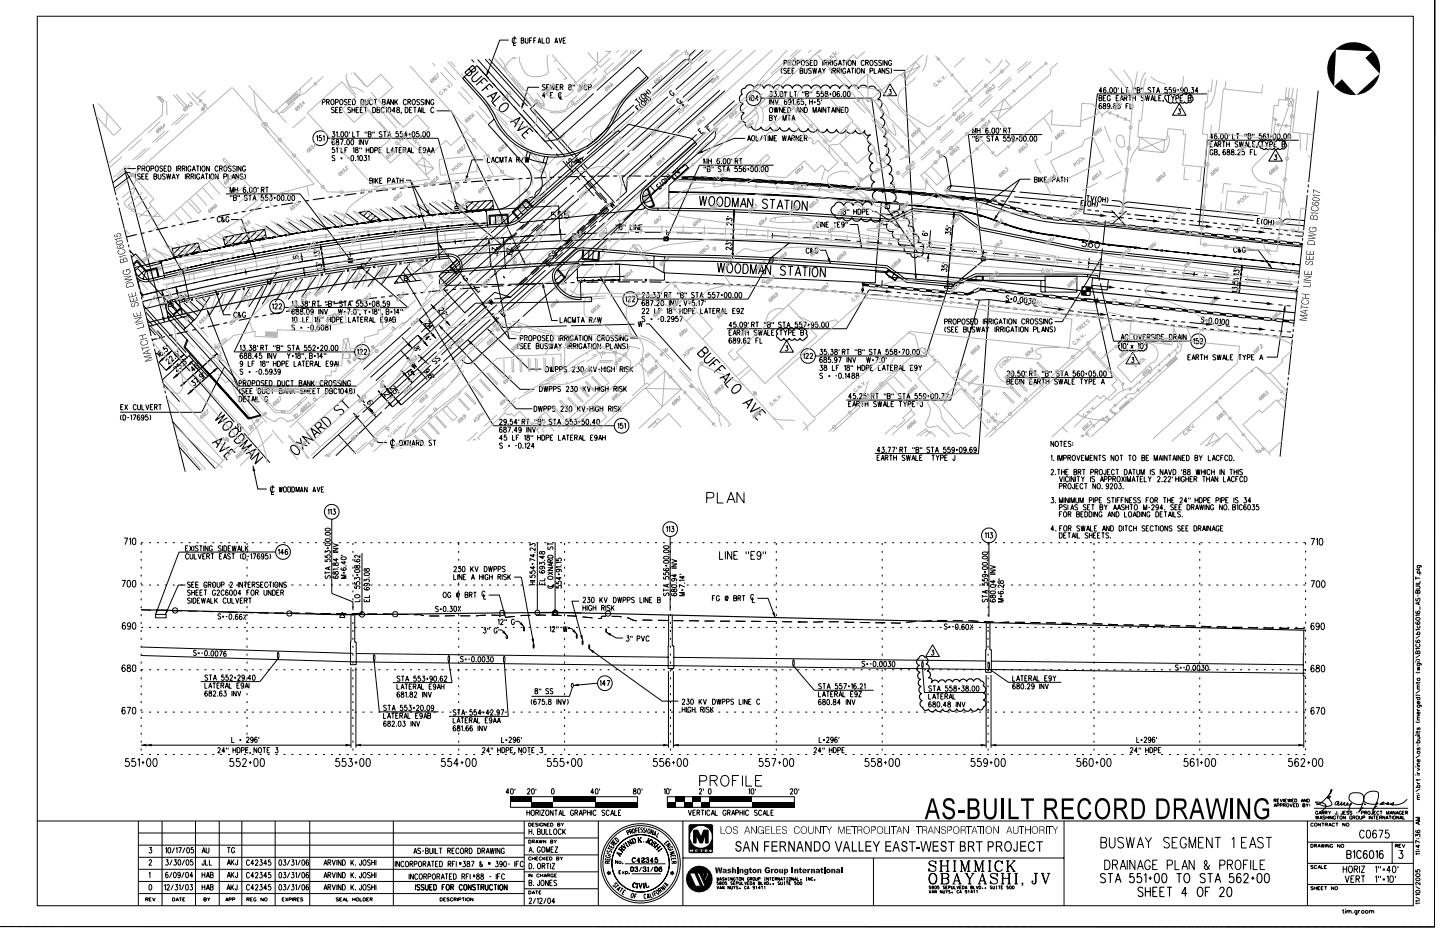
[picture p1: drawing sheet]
<svg xmlns="http://www.w3.org/2000/svg" width="432mm" height="279mm" viewBox="0 0 432 279" stroke-linecap="round" stroke-linejoin="round" font-family="sans-serif">
<g fill="none" stroke="#000" stroke-width=".3">
<path d="M430.2 -.1v278h-430.3M430.3 -.1l-.2 278.1-430.2-.2M11.2 4.9h412.6v266.6h-412.6zM141.4 17.8l.8 .9M143.2 17.8l12.8 14.2M145.5 17.7l12.7 14.1M146.6 17.6l12.7 14.2M152.5 12h-2.6l-4.1 10.8M154.3 10.9l-.4 2.7h.8M154.8 11.8a.67 .67 0 0 0-.9-.4 .67 .67 0 0 0-.3 1 .65 .65 0 0 0 .5 .6 .65 .65 0 0 0 .7-.3M156.3 11.3l.7 .2-.2 .6 .3 .5-.3 .4h-.5zM156.3 12.1h.5"/>
<path d="M157.5 11.3v1.3l.2 .4 .6-.1v-1.6M158.8 12.1h.5M159.6 11.3h-.8v1.7M160.1 12.1h.5M160.8 11.3h-.7v1.7M161.3 13l.5-1.7 .4 1.7M161.4 12.5h.7M162.6 11.3v1.7h.7M163.9 11.6a.43 .43 0 0 1 .4-.3 .43 .43 0 0 1 .4 .4v1a.44 .44 0 0 1-.4 .3 .44 .44 0 0 1-.5-.3zM166.4 13l.4-1.7 .4 1.7M166.5 12.5h.6M167.6 11.3l.4 1.7 .5-1.7"/>
<path d="M168.9 12.1h.5M169.6 11.3h-.7v1.7h.8M192.5 14.9l-13.6 12.2M207.1 18.4l-.8-.5-1.2 .2-9.6 8.4M207.1 18.4l-11.5 10.2M208.5 14.9l-1.7 1.8-.1 .9 .4 .8M210.9 14.9l-3.8 3.5M212 18.5l-9.4 8.4M235.1 18.9l.8-.1v-.6l-.8-.1v1.5M236.3 18.8h.8l.1-.6-.9-.1v1.5M236.8 18.8l.4 .8M237.9 18.1h.1a.81 .81 0 0 1 .6 .8 .81 .81 0 0 1-.6 .7 1.03 1.03 0 0 1-.1-1.5z"/>
<path d="M239 18.9l.8-.1v-.6l-.8-.1v1.5M240.5 18.1h.2a.75 .75 0 0 1 .6 .8 .75 .75 0 0 1-.8 .7l-.2-.5zM242.5 18.3l-.3-.2-.5 .2v.3l.8 .6-.3 .4-.5-.2M243 18.8h.4M243.7 18.1h-.7v1.5h.7M244.1 18.1a.79 .79 0 0 1 .9 .8 .79 .79 0 0 1-.9 .7zM246.7 18.1v1.5M247.1 18.8h.7l.1-.6-.8-.1v1.5M247.5 18.8l.4 .8M248.4 18.8h.7l.1-.6-.8-.1v1.5M248.8 18.8l.4 .8M249.6 18.1v1.5"/>
<path d="M251 18.5a.48 .48 0 0 0-.6-.4 .48 .48 0 0 0-.3 .6l.1 .7 .2 .2 .6-.3v-.2h-.3M251.4 19.6l.5-1.5 .5 1.5M251.5 19.1h.7M252.6 18.1h.8M253 18.1v1.5M253.9 18.1v1.5M254.6 18.1h.1a.75 .75 0 0 1 .6 .8 .75 .75 0 0 1-.7 .7l-.3-.5zM256.5 18.1v1.5l-.8-1.5v1.5M259.1 18.5a.46 .46 0 0 0-.5-.4 .46 .46 0 0 0-.4 .6v.4a.46 .46 0 0 0 .4 .5 .46 .46 0 0 0 .5-.3M259.5 18.8h.8v-.6l-.8-.1v1.5M260 18.8l.4 .8M261.1 18.1h.1a.81 .81 0 0 1 .6 .8 .81 .81 0 0 1-.6 .7 1.03 1.03 0 0 1-.1-1.5z"/>
<path d="M263.1 18.3l-.3-.2-.6 .2 .1 .3 .8 .6-.3 .4-.6-.2M264.3 18.3l-.3-.2-.5 .2v.3l.8 .6-.3 .4-.5-.2M264.8 18.1v1.5M266 18.1v1.5l-.8-1.5v1.5M267.3 18.5a.46 .46 0 0 0-.5-.4 .46 .46 0 0 0-.4 .6v.4a.46 .46 0 0 0 .5 .5 .46 .46 0 0 0 .4-.5h-.3M400.6 14.7l11.2 .5M430.2 .2v.6M430.2 2.5v.6M430.2 4.9v.6M430.2 7.3v.6M430.2 9.7v.5M430.2 12v.6"/>
<path d="M430.2 14.4v.6M430.2 16.8v.6M430.2 19.1v.6M27.9 31.2l6.9 27.3M96.6 30.6h.8l.1-.6-.9-.2v1.6M97.9 30.6l.7-.1 .1-.5-.8-.2v1.6M98.3 30.6l.5 .8M99.4 29.9l.2-.1a.83 .83 0 0 1 .6 .8 .83 .83 0 0 1-.6 .8 1.03 1.03 0 0 1-.2-1.5zM99.7 39.5h.6l-.3 .6a.45 .45 0 0 1 .3 .7 .45 .45 0 0 1-.7-.1M100.2 32.4l-.3-.2-.5 .2 .1 .4 .6 .3a.45 .45 0 0 1-.1 .7 .45 .45 0 0 1-.6-.2M100.6 30.6h.7l.1-.6-.8-.2v1.6M100.6 32.9h.5"/>
<path d="M100.8 39.8l.3-.3v1.6M101.4 32.2h-.8v1.6h.8M101.9 32.9h.5M102.1 29.9l.1-.1a.83 .83 0 0 1 .7 .8 .83 .83 0 0 1-.7 .8 1.03 1.03 0 0 1-.1-1.5zM102.4 39.5h.1a.88 .88 0 0 1 .5 .8 .88 .88 0 0 1-.5 .8l-.3-.7zM102.7 32.2h-.8v1.6h.8M103.6 39.5h.2a.88 .88 0 0 1 .5 .8 .88 .88 0 0 1-.5 .8l-.4-.7zM104.1 30.1l-.3-.3-.4 .1-.1 .5 .7 .3 .1 .5-.3 .2-.5-.2M104.5 30.6h.5M104.8 39.5v.5M105.1 32.4l-.3-.2-.5 .2 .1 .4 .6 .3a.44 .44 0 0 1-.1 .7 .44 .44 0 0 1-.6-.2M105.3 29.8h-.8v1.6h.8"/>
<path d="M105.5 32.9h.9M105.5 32.2v1.6M105.7 29.8a.81 .81 0 0 1 .9 .8 .81 .81 0 0 1-.9 .8zM105.7 39.5v1.6h.8M106.4 32.2v1.6M106.8 32.9h.5M106.9 39.5h.8M107.3 39.5v1.6M107.6 32.2h-.8v1.6h.8M108 32.9h.5M108.2 29.8a.81 .81 0 0 1 .9 .8 .81 .81 0 0 1-.9 .8zM108.8 32.2h-.8v1.6h.8"/>
<path d="M109.2 32.2h.9M109.5 39.5v.5M109.5 29.8v1.1l.4 .5 .4-.2 .1-1.4M109.6 32.2v1.6M110 39.5v.5M111.7 30.2a.48 .48 0 0 0-.6-.4 .48 .48 0 0 0-.3 .6v.4a.48 .48 0 0 0 .3 .6 .48 .48 0 0 0 .6-.4M111.8 32.2a.81 .81 0 0 1 .8 .8 .81 .81 0 0 1-.8 .8zM111.8 39.5v.5M112.1 29.8h.9M112.2 39.5v.5M112.6 29.8v1.6M113 32.9l.8 .1 .1 .5-.3 .3h-.6v-1.6l.8 .1v.5l-.2 .1"/>
<path d="M114.6 39.7l-.3-.2-.6 .2v.3l.9 .6-.3 .5-.6-.3M114.7 30.6h.7l.1 .5-.3 .3h-.5v-1.6l.7 .1 .1 .4-.3 .3M115 39.5h.8M115.2 32.6l-.1-.3a.77 .77 0 0 0-.9 .5 .77 .77 0 0 0 .4 .9l.3 .1 .3-.4M115.4 39.5v1.6M115.7 32.5l.3-.3v1.6M116 31.4l.4-1.6 .5 1.6M116.1 30.9h.7M116.5 32.3a.79 .79 0 0 1 .8 .6 .79 .79 0 0 1-.5 .9l-.3-.1-.2-.6zM118 29.8v1.6l-.9-1.6v1.6M118.4 29.8v1.6M118.5 33.3h-.9l.6-1.1v1.6"/>
<path d="M118.7 30.5l.6 .9M119.1 32.3l-.1 .3a.88 .88 0 0 1 .8 1 .5 .5 0 0 1-.9-.2 .5 .5 0 0 1 .6-.6l.3-.2-.1-.3zM119.3 29.8l-.9 1.1M119.4 39.5h-.6l-.1 .6a.47 .47 0 0 1 .7 .1 .47 .47 0 0 1-.1 .7 .47 .47 0 0 1-.6-.2M120.4 33.7l-.1 .4M120.6 39.5h-.5l-.1 .6a.46 .46 0 0 1 .7 .1 .46 .46 0 0 1-.1 .7 .46 .46 0 0 1-.7-.2M121.5 32.2a.81 .81 0 0 1 .9 .8 .81 .81 0 0 1-.9 .8zM121.9 30.2a.48 .48 0 0 0-.6-.4 .48 .48 0 0 0-.4 .6v.4a.48 .48 0 0 0 .4 .6 .48 .48 0 0 0 .6-.4M122.3 30.6l.7-.1v-.6l-.7-.1v1.6M122.7 30.6l.4 .8M122.8 32.9h.5M122.9 40v.6"/>
<path d="M123.6 32.2h-.8v1.6h.8M123.7 39.5h.2a.88 .88 0 0 1 .5 .8 .88 .88 0 0 1-.5 .8l-.3-.7zM123.8 29.9l.1-.1a.76 .76 0 0 1 .7 .8 .76 .76 0 0 1-.8 .7l-.2-.5zM124 32.2h.8M124.4 32.2v1.6M125.3 33.8l.4-1.6 .5 1.6M125.4 33.3h.7M125.6 39.5h-.6l-.1 .6a.5 .5 0 0 1 .7 .1 .5 .5 0 0 1 0 .7 .5 .5 0 0 1-.7 0l-.1-.2M125.8 30.1l-.3-.3-.4 .1-.1 .5 .7 .3 .1 .5-.3 .2-.5-.2M126.4 32.2v1.6M126.9 32.2v1.6h.7M126.9 39.5h.2a.88 .88 0 0 1 .5 .8 .88 .88 0 0 1-.5 .8l-.4-.7z"/>
<path d="M127.1 30.1l-.3-.3-.4 .1-.1 .5 .7 .3 .1 .5-.3 .2-.6-.2M127.5 29.8v1.6M128.2 39.5h.2a.88 .88 0 0 1 .5 .8 .88 .88 0 0 1-.5 .8l-.4-.7zM128.8 29.8v1.6l-.9-1.6v1.6M130.1 30.2a.48 .48 0 0 0-.6-.4 .48 .48 0 0 0-.3 .6v.4a.48 .48 0 0 0 .4 .6 .48 .48 0 0 0 .5-.6h-.3M130.1 32.6a.48 .48 0 0 0-.6-.4 .48 .48 0 0 0-.3 .6v.4a.48 .48 0 0 0 .3 .6 .48 .48 0 0 0 .6-.4M130.9 33.2h4.4l22.1 45.9M138.7 23.5l4.3-3.8 20.4 22.6 3.8-.4 24.2-21.8 3 3.3a37.1 37.1 0 0 0-8 8.4l-.7 1.1a22.6 22.6 0 0 1-9.3 11.5 20.2 20.2 0 0 1-29.2-10.5l-2.5-3.8zM143.4 20l3.2 3.5M147.7 24.9l.8 .9M148.2 35.7l-1.8 1.6 11.8 13.1a4.8 4.8 0 0 1-.4 6.8l-4.1 3.6a10.7 10.7 0 0 1-7.5 2.2h-.4M149.7 27.1l3.2 3.5"/>
<path d="M154.1 31.9l.8 .9M156 34.1l3.2 3.6M156.8 32.9l12.7 14.2M159 32.8l12.8 14.1M160.1 32.7l12.8 14.2M160.4 39l.8 .9M161.3 30.6l-2.3 2.1M161.7 26.2h-3.4l-1.9 6.3M163.5 25.6l-.3-.2-.6 .2 .1 .3 .8 .6-.3 .5-.6-.3M163.5 28.8h-.9l.6-1.1v1.6M163.9 26.1h.5M164 27.7v.6"/>
<path d="M164.7 25.4h-.8v1.6h.8M165 28.5h.5M165.1 25.4l.3 1.6 .3-1.6 .3 1.6 .3-1.6M165.8 27.7h-.8v1.6h.8M166.8 26.1h.5M167.6 25.4h-.8v1.6h.8M167.9 28.2v1.5h.8M168 26.1l.7-.1v-.6h-.7v1.6M168.4 28.1a.48 .48 0 0 0-.6-.4 .48 .48 0 0 0-.4 .6v.4a.48 .48 0 0 0 .4 .6 .48 .48 0 0 0 .6-.3M168.4 26.1l.4 .9M170.6 25.4v.5a.54 .54 0 0 1 .7 .4 .54 .54 0 0 1-.5 .7 .57 .57 0 0 1-.2-.8 .57 .57 0 0 1 .6-.3v-.5zM171.8 25.4v.5"/>
<path d="M172.3 25.4v.5M173.8 25.4l.4 1.6 .6-1.6M176.1 25.7a.46 .46 0 0 0-.6-.3 .46 .46 0 0 0-.3 .6v.3a.47 .47 0 0 0 .3 .7 .47 .47 0 0 0 .6-.4M176.5 26.2l.7-.1 .1-.6-.8-.1v1.6M178 28l-14.1 12.8M185.8 39.6l-.4-.5-10.3 8.9-19.4 17.4M185.8 39.6l-10.3 8.9-19.4 17.4a8.1 8.1 0 0 1-5.6 1.9l-4.3 .3M185.8 39.6l2.7-2.3 18.9 4.2 1.1 1.2M190.1 31.4l-14.2 12.7M190.2 33.4l-14.2 12.7M190.8 29.8l1 1.1M191.1 29.5l-.6 .6"/>
<path d="M191.1 31.6l-.6 .5 1.1 1.2 .6-.5M191.4 32.3l-.3 .3M191.6 29l.3 .7 .8 .5M191.7 31.1a1.22 1.22 0 0 0 1 1.2M192.2 28.4a.82 .82 0 0 1 1 .2 .82 .82 0 0 1 .1 1l-.7-.2zM192.5 30.4a.9 .9 0 0 1 .9 .4 .9 .9 0 0 1 0 .9 .9 .9 0 0 1-.9-.4 .9 .9 0 0 1 0-.9zM193 27.8l1.1 1.2a1.22 1.22 0 0 1 1 1.1M193.1 29.8l1 1.2M193.6 27.2l1.1 1.2M193.7 29.3l1 1.1M193.9 22.9l-4.8 4.4a29.1 29.1 0 0 0-6.1 9.4 19.5 19.5 0 0 1-18.6 9.7 19.5 19.5 0 0 1-16.6-12.9l-2-3.1-6.6-7.3M194 26.9a1.24 1.24 0 0 1 1 1.2"/>
<path d="M194.1 27.8l-.6 .5M194.2 29.8l-.7 .6M200.2 29l-14.1 12.7M201.5 27.3a.47 .47 0 0 0-.7 .1 .47 .47 0 0 0 .2 .7l.2 .3a.47 .47 0 0 0 .8 .2 .47 .47 0 0 0-.1-.8l-.2 .2M202.4 31.4l-14.2 12.7M203.6 29.7a.47 .47 0 0 0-.7 .1 .47 .47 0 0 0 .2 .7l.8 .5 .3-.2v-.3l-.2-.4-.2 .3M203.9 32.4l-14.2 12.7M204.8 30.5l-.6 .5 1.1 1.2 .6-.5M205.1 31.3l-.4 .3M209.9 38.4l-.6 .5 1.1 1.2 .5-.5M210.1 39.2l-.3 .3M211.5 39.7l-14.1 12.7"/>
<path d="M212.5 37.8l-.6 .6 1 1.1 .6-.5M212.7 38.6l-.3 .3M214 23.4l-7.8 7M214.2 20.8l-9.5 8.5M214.6 38.8l-.1 1.9-.5 1-9.5 8.6M214.7 38.8l-13.1 13.1M215.9 27.1l-14.2 12.7M217.4 27.2l-14.2 12.7M220.3 30.2l-9 8M221 31.2l-7.1 6.4M224.5 29l.3-.3v1.5M225.4 28.7h.3a.91 .91 0 0 1-.1 1.5l-.3-.3z"/>
<path d="M227.4 29.7h-.9l.6-1v1.5M228.2 29.4h33.2l4.6 33.1M230.7 35.3l.8 .2v.5l-.2 .2h-.6v-1.7l.8 .2v.4l-.2 .2M230.7 29.8v1.6M230.8 32.4l.2-.1a.78 .78 0 0 1 .8 .5 .78 .78 0 0 1-.4 .9 .83 .83 0 0 1-.6-1.3zM230.8 27.4h.7l-.4 .6a.47 .47 0 0 1 .4 .7 .47 .47 0 0 1-.8 0M232 29.8v1.6l-.9-1.6v1.6M232 34.5l.5 .8v.9M232.1 27.4h.7l-.4 .6a.47 .47 0 0 1 .4 .7 .47 .47 0 0 1-.8 0M232.1 32.2l.3 1.5 .3-1.5 .3 1.5 .3-1.5M232.4 29.8l.5 1.6 .5-1.6M233 34.5l-.5 .8"/>
<path d="M233.4 28.8v.2zM234.1 27.5l.2-.1a.92 .92 0 0 1 0 1.6l-.4-.3zM234.5 20.4a1.17 1.17 0 0 0 0 1.6M234.6 32.2v1.5l-.9-1.5v1.5M234.8 36.2v-1.7l.4 1.7 .6-1.7v1.7M235 32.9h.5M235.2 27.7l.3-.3v1.6M235.8 32.2h-.8v1.5h.8M235.8 20.7l-.5-.3-.3 .3v.3a.7 .7 0 0 1 .7 1l-.7-.2M235.9 30l-.1-.2a.79 .79 0 0 0-.7 .7 .79 .79 0 0 0 .4 .9 .44 .44 0 0 0 .4-.6 .44 .44 0 0 0-.7-.2v.3M235.9 27.4v.5M236.2 34.5h.8"/>
<path d="M236.2 32.2a.79 .79 0 0 1 .9 .8 .79 .79 0 0 1-.9 .7zM236.3 21.2h.5M236.6 34.5v1.7M236.9 27.4v1.6h.8M237.1 20.4h-.8v1.6h.8M237.2 30.3l-.4 .5a.47 .47 0 0 1-.4-.6 .47 .47 0 0 1 .6-.4 .78 .78 0 0 1 .3 .9 .78 .78 0 0 1-.8 .6v-.1M237.4 36.2l.5-1.7 .5 1.7M237.5 21.2h.5M237.6 35.6h.7M237.6 30.1l.3-.3v1.6M238.1 27.4h.8M238.3 20.4h-.8v1.6h.8"/>
<path d="M238.4 31.2h.1M238.5 27.4v1.6M238.8 33.7l.5-1.5 .4 1.5M238.9 33.2h.7M239.7 30l-.1-.2a.78 .78 0 0 0-.8 .7 .78 .78 0 0 0 .6 .9 .45 .45 0 0 0 .3-.7 .45 .45 0 0 0-.7-.1v.3M239.9 21.2l.7 .1 .1 .4-.2 .3h-.6v-1.6l.8 .2v.3l-.2 .3M240.7 27.4v.5M240.8 32.2v1.5l-.8-1.5v1.5M240.9 29.8h-.6l-.1 .7a.48 .48 0 0 1 .7 0 .48 .48 0 0 1 0 .7 .48 .48 0 0 1-.7-.1M241.1 27.4v.5M241.2 20.4v1.4l.3 .2h.4l.1-.4v-1.2M241.3 32.2a.79 .79 0 0 1 .8 .8 .79 .79 0 0 1-.8 .7z"/>
<path d="M241.6 28.2h.8v.5l-.3 .3h-.5v-1.6l.8 .1v.5l-.3 .2M241.6 31.3l-.1 .4M242.7 29.8v1.6M242.7 30.5h.9M243 27.4v.5M243.3 20.7l-.3-.3-.6 .3 .1 .3 .8 .6-.1 .4-.8-.2M243.4 27.4v.5M243.6 29.8v1.6M243.7 20.4l.3 1.6 .3-1.6 .3 1.6 .3-1.6M243.8 33.7v-1.5l.5 1.5 .5-1.5v1.5M244.1 30.8h.5M244.1 30.5h.5"/>
<path d="M245.2 33.7l.5-1.5 .5 1.5M245.3 22l.5-1.6 .5 1.6M245.3 33.2h.7M245.5 21.5h.7M245.6 27.4h-.6l-.1 .7a.47 .47 0 0 1 .7 0 .47 .47 0 0 1 0 .7 .47 .47 0 0 1-.7-.1M245.7 29.8h-.5l-.1 .7a.47 .47 0 0 1 .7 0 .47 .47 0 0 1-.1 .7 .47 .47 0 0 1-.7-.1M246.4 29.8v.5M246.4 32.2v1.5M246.5 20.4l.5 .8v.8M246.9 27.4h-.6l-.1 .7a.47 .47 0 0 1 .7 0 .47 .47 0 0 1 0 .7 .47 .47 0 0 1-.7-.1M247.5 27.5v.4a.58 .58 0 0 1 .7 .4 .58 .58 0 0 1-.3 .7 .5 .5 0 0 1-.5-.5 .5 .5 0 0 1 .6-.5l.2-.5zM247.5 20.4l-.5 .8"/>
<path d="M247.6 32.2v1.5l-.8-1.5v1.5M248.1 32.2h.8M248.5 32.2v1.5M248.8 28.2h.5M249 27.9v.6M249.3 20.4v1.6M249.3 33.7l.5-1.5 .5 1.5M249.5 33.2h.6M249.7 21.2l.8-.1v-.5l-.8-.2v1.6M249.9 27.5l.2-.1a.89 .89 0 0 1 .5 .8 .89 .89 0 0 1-.5 .8l-.3-.3zM250.1 21.2l.5 .8M250.5 32.2v1.5"/>
<path d="M251 21.2l.8-.1v-.5l-.8-.2v1.6M251.4 21.2l.4 .8M251.7 27.6l-.1-.1a.79 .79 0 0 0-.8 .6 .79 .79 0 0 0 .5 .9 .46 .46 0 0 0 .5-.5 .46 .46 0 0 0-.6-.4l-.2 .4M251.8 32.2v1.5l-.8-1.5v1.5M252.2 32.9h.5M252.3 20.4v1.6M252.3 28.8v.2zM253 27.5l.2-.1a.92 .92 0 0 1 0 1.6l-.4-.7zM253 32.2h-.8v1.5h.8M253.4 32.2a.79 .79 0 0 1 .9 .8 .79 .79 0 0 1-.9 .7zM253.6 20.8l-.3-.4a.77 .77 0 0 0-.6 .8 .77 .77 0 0 0 .7 .8l.2-.6h-.3M254 22l.5-1.6 .5 1.6"/>
<path d="M254.2 21.5h.6M254.3 27.5l.2-.1a.92 .92 0 0 1 0 1.6l-.4-.7zM255.2 20.4h.9M255.7 20.4v1.6M256.5 20.4v1.6M257 20.7l.2-.2a.78 .78 0 0 1 .8 .6 .78 .78 0 0 1-.4 .9 .83 .83 0 0 1-.6-1.3zM259.2 20.4v1.6l-.9-1.6v1.6M260.9 21.3l.7-.1 .1-.6-.8-.2v1.6M262.1 20.4v1.6h.7M263.3 22l.5-1.6 .4 1.6M263.4 21.5h.7M265.3 20.4v1.6l-.8-1.6v1.6"/>
<path d="M266.6 20.7l-.3-.3-.5 .3v.3l.8 .6-.3 .4-.5-.2M266.6 26.8h.6l-.3 .6 .3 .1 .1 .4-.3 .4-.5-.3M266.9 25.2l2 3.5h-4.1zM267.1 20.4l.2 .5v.7l-.2 .4M267.9 21.1h3.4l3.4 62.6M291.6 40v-1.6l.5 1.6 .5-1.6v1.6M293 38.4v1.6M293 39.1h.9M293.9 38.4v1.6M296.3 38.6l-.1-.2a.79 .79 0 0 0-.8 .7 .79 .79 0 0 0 .5 .9 .44 .44 0 0 0 .4-.6 .44 .44 0 0 0-.7-.2v.3M296.9 39.8v.2zM297.6 38.4h.2a.89 .89 0 0 1 0 1.6l-.4-.7z"/>
<path d="M298.8 38.4h.2a.89 .89 0 0 1 0 1.6l-.3-.3zM300 38.4v.5M301 39.1l.7-.1v-.6h-.7v1.6M301.4 39.1l.4 .9M302.3 38.4h.8M302.7 38.4v1.6M329.6 29.4l.8 .1v.6l-.3 .1h-.5v-1.6l.8 .2v.5l-.3 .1M330.3 31.2l-.1-.1a.79 .79 0 0 0-.8 .6 .79 .79 0 0 0 .5 .9 .45 .45 0 0 0 .4-.6 .45 .45 0 0 0-.7-.2v.3M330.5 27.3h-.9l.6-1.1v1.7M330.8 29.4h.5M330.9 31.1v.4a.58 .58 0 0 1 .6 .4 .58 .58 0 0 1-.2 .7 .51 .51 0 0 1-.6-.5 .51 .51 0 0 1 .7-.5l.1-.5zM331.6 26.5v-.2a.79 .79 0 0 0-.8 .7 .79 .79 0 0 0 .5 .9 .44 .44 0 0 0 .4-.6 .44 .44 0 0 0-.7-.2l-.1 .2"/>
<path d="M331.6 28.6h-.8v1.6h.8M332.2 27.7v.2zM332.8 31.5l-.4 .5a.48 .48 0 0 1-.4-.6 .48 .48 0 0 1 .7-.3 .79 .79 0 0 1 .2 .9 .79 .79 0 0 1-.8 .5v-.1M332.9 26.3a.79 .79 0 0 1 .8 .7 .79 .79 0 0 1-.5 .9l-.4-.3zM333 29l-.2-.3a.77 .77 0 0 0-.9 .5 .77 .77 0 0 0 .4 .9h.5l.2-.5h-.3M333.4 32.5h.1M334.2 26.3a.79 .79 0 0 1 .8 .7 .79 .79 0 0 1-.5 .9l-.3-.1-.2-.6zM334.6 31.2v-.1a.79 .79 0 0 0-.8 .6 .79 .79 0 0 0 .5 .9 .44 .44 0 0 0 .4-.6 .44 .44 0 0 0-.7-.2l-.1 .3M334.7 29.4h.5M335.3 26.2v.6M335.5 28.6h-.8v1.6h.8M335.8 31h-.6v.7a.47 .47 0 0 1 .6 0 .47 .47 0 0 1 0 .7 .47 .47 0 0 1-.7-.1"/>
<path d="M335.9 30.2l.5-1.6 .5 1.6M336.1 29.7h.6M336.3 26.2v1.7h.7M337.1 29.4l.8-.1v-.6l-.8-.1v1.6M337.4 26.2h.9M337.6 29.4l.3 .8M337.7 31.8h.4M337.9 26.2v1.7M338.4 28.6h.8M338.4 31h-.7v1.6M338.8 31v1.6h.8M338.8 28.6v1.6"/>
<path d="M339.6 29.4h.9M339.6 28.6v1.6M340 26.2v.6M340.5 28.6v1.6M340.5 26.2v.6M341 27l.7 .1 .1 .5-.3 .3h-.5v-1.7l.7 .1 .1 .4-.3 .3M342.3 26.2v.6M342.8 26.2v.6M343 28.9l-.3-.3-.5 .3 .1 .4 .6 .2a.45 .45 0 0 1-.1 .7 .45 .45 0 0 1-.6-.2M343.5 28.6l.3 1.6 .3-1.6 .3 1.6 .3-1.6M345.1 26.5l-.3-.3-.5 .3v.3l.8 .5-.1 .5-.4 .1-.3-.3M345.1 30.2l.5-1.6 .5 1.6"/>
<path d="M345.3 29.7h.6M345.5 26.2h.9M345.9 26.2v1.7M346.3 28.6v1.6h.7M346.8 27.9l.5-1.7 .5 1.7M347 27.3h.6M347.5 29.4h.4M348.2 28.6h-.7v1.6h.7M348.8 30.1l-.1 .4M349.9 26.2h-.6v.7a.47 .47 0 0 1 .7 .1 .47 .47 0 0 1-.1 .7 .47 .47 0 0 1-.7-.1M349.9 28.6h.9M350.4 28.6v1.6"/>
<path d="M351.2 26.2h-.6v.7a.47 .47 0 0 1 .6 .1 .47 .47 0 0 1-.1 .7 .47 .47 0 0 1-.6-.1M351.2 28.6l.5 .8v.8M352.2 28.6l-.5 .8M352.6 26.8l-.3 .4a.42 .42 0 0 1-.6-.5 .42 .42 0 0 1 .8-.2v1.1l-.3 .3-.4-.3M352.6 29.5l.7-.1 .1-.6-.8-.2v1.6M353 27.1h.5M353.3 26.8v.6M353.3 32.6h.6l-.3 .6a.43 .43 0 0 1 .4 .7 .43 .43 0 0 1-.8 0M353.6 31l2 3.5h-4zM353.9 29.4h.5M354.7 28.6h-.8v1.6h.8M354.8 26.8l-.2 .4a.42 .42 0 0 1-.6-.5 .42 .42 0 0 1 .7-.2v1.1l-.3 .3-.3-.3"/>
<path d="M355.4 26.3a.79 .79 0 0 1 .8 .7 .79 .79 0 0 1-.5 .9l-.4-.3zM356.3 29.4l.7 .1 .1 .4-.3 .3h-.5v-1.6l.7 .1 .1 .6-.3 .1M356.6 27.7v.2zM357.3 26.2h.6l-.4 .7a.45 .45 0 0 1 .4 .7 .45 .45 0 0 1-.8 0M359.3 27.3h-.9l.6-1.1v1.7M361.9 28.2h-32.8l-4.1 35.9 4.9 .5M395.3 27.2l-2.9 27.4M430.2 21.5v.6M430.2 23.9v.6M430.2 26.2v.6M430.2 28.6v.6M430.2 31v.6"/>
<path d="M430.2 33.4v.6M430.2 35.7v.6M430.2 38.1v.6M33.8 54.8l4-3.1a1.61 1.61 0 0 1 1.8 .7l-5.4 4M34.9 59.2l.2 .9M37.3 50.5l17.8 31.7M40.7 50.5h-3.4l12 46.1M40.8 52.1a1.39 1.39 0 0 0 0 1.6M41.3 50.6l.8-.1v-.7l-.8-.1v1.7M42.1 52.4l-.3-.3-.6 .3 .2 .3 .6 .3a.45 .45 0 0 1-.1 .7 .45 .45 0 0 1-.7-.2M42.5 52.9h.5M42.6 50.5l.7-.1v-.6l-.7-.1v1.7"/>
<path d="M43.1 50.5l.4 .9M43.3 52.1h-.8v1.6h.8M43.7 52.9h.5M44.1 49.8l.1-.1a.83 .83 0 0 1 .7 .8 .83 .83 0 0 1-.7 .9 1.03 1.03 0 0 1-.1-1.6zM44.5 52.1h-.8v1.6h.8M45.3 50.6l.7-.1v-.7l-.7-.1v1.7M46.1 52.9l.8 .1v.6l-.2 .1h-.6v-1.6l.8 .2v.4l-.2 .2M46.8 49.8l.1-.1a.83 .83 0 0 1 .6 .8 .83 .83 0 0 1-.6 .9 1.03 1.03 0 0 1-.1-1.6zM47.4 52.1v1.2l.4 .4 .4-.2 .1-1.4M48.8 50l-.3-.3-.5 .1v.5l.7 .5 .1 .3-.3 .3-.6-.3M49.2 50.5h.5M49.5 52.4l-.3-.3-.5 .3v.3l.8 .6-.3 .4-.5-.2"/>
<path d="M50 52.1l.2 1.6 .3-1.6 .4 1.6 .3-1.6M50 49.7h-.8v1.7h.8M50.4 49.7a.81 .81 0 0 1 .9 .8 .81 .81 0 0 1-.9 .9zM51.6 53.7l.5-1.6 .5 1.6M51.7 53.2h.7M52.8 52.1l.5 .8v.8M53 49.7v1.7M53.4 50.5l.7-.1v-.6l-.7-.1v1.7M53.8 52.1l-.5 .8M53.8 50.5l.4 .9M54.7 50.5l.7-.1v-.6l-.7-.1v1.7M55.1 50.5l.4 .9"/>
<path d="M55.6 52.1v1.6M55.9 49.7v1.7M56 52.9l.7-.1v-.6l-.7-.1v1.6M56.4 52.9l.5 .8M57.2 50.1a.46 .46 0 0 0-.5-.4 .46 .46 0 0 0-.4 .6v.5a.47 .47 0 0 0 .5 .6 .47 .47 0 0 0 .4-.6h-.3M57.3 52.9l.7-.1v-.6l-.7-.1v1.6M57.7 51.4l.4-1.7 .5 1.7M57.7 52.9l.4 .8M57.8 50.8h.7M58.5 52.1v1.6M58.8 49.7h.9M59.3 49.7v1.7"/>
<path d="M59.9 52.5a.47 .47 0 0 0-.6-.4 .47 .47 0 0 0-.3 .6v.6l.3 .4 .5-.2 .1-.4h-.3M60.1 49.7v1.7M60.3 53.7l.5-1.6 .5 1.6M60.5 53.2h.6M60.8 49.8l.1-.1a.83 .83 0 0 1 .6 .8 .83 .83 0 0 1-.6 .9 1.03 1.03 0 0 1-.1-1.6zM61.5 52.1h.9M61.9 52.1v1.6M62.8 49.7v1.7l-.9-1.7v1.7M62.8 52.1v1.6M63.4 52.2l.1-.1a.84 .84 0 0 1 .7 .8 .84 .84 0 0 1-.7 .8 1.13 1.13 0 0 1-.1-1.5zM65.4 50.1a.48 .48 0 0 0-.6-.4 .48 .48 0 0 0-.3 .6v.5a.48 .48 0 0 0 .3 .5 .48 .48 0 0 0 .6-.3M65.4 52.1v1.6l-.8-1.6v1.6"/>
<path d="M65.8 50.5l.7-.1v-.6l-.7-.1v1.7M66.3 50.5l.4 .9M67.1 53l.8-.1v-.7l-.8-.1v1.6M67.2 50l.2-.3a.82 .82 0 0 1 .7 .8 .82 .82 0 0 1-.7 .9l-.3-.6zM67.7 58.1h22.3l15.2 20M68.4 52.1v1.6h.7M69 57.7v-1.6l.5 1.6 .5-1.6v1.6M69.1 58.5v.6M69.3 50l-.3-.3-.5 .3v.3l.6 .3a.45 .45 0 0 1 .1 .8 .45 .45 0 0 1-.7-.3M69.5 53.7l.5-1.6 .5 1.6M69.6 58.5v.6M69.7 53.2h.7"/>
<path d="M70 59.3l.8 .1v.5l-.2 .2h-.6v-1.6l.8 .2v.4l-.2 .2M70.4 56.1v1.6M70.4 56.9h.8M70.6 50l-.3-.3-.6 .3 .1 .3 .6 .3a.45 .45 0 0 1 .1 .8 .45 .45 0 0 1-.8-.3M71 49.7v1.7M71.2 56.1v1.6M71.3 58.5v.6M71.6 52.1v1.6l-.9-1.6v1.6M71.8 58.5v.6M72.3 49.7v1.7l-.9-1.7v1.7M72.9 52.4l-.3-.3-.6 .3 .1 .3 .8 .6-.3 .4-.6-.2M73.3 52.1a1.23 1.23 0 0 1 0 1.6"/>
<path d="M73.6 50.1a.48 .48 0 0 0-.6-.4 .48 .48 0 0 0-.3 .6v.5a.48 .48 0 0 0 .5 .6 .48 .48 0 0 0 .4-.6h-.3M73.7 56.3l-.1-.1a.78 .78 0 0 0-.8 .6 .78 .78 0 0 0 .5 .9 .44 .44 0 0 0 .4-.6 .44 .44 0 0 0-.7-.1l-.1 .2M74.1 58.8l-.3-.3-.5 .3 .1 .3 .5 .3a.43 .43 0 0 1 .1 .7 .43 .43 0 0 1-.7-.2M74.3 57.6v.1zM74.5 58.5h.9M75 56.2l.1-.1a.88 .88 0 0 1 .6 .8 .88 .88 0 0 1-.6 .8l-.3-.6zM75 58.5v1.6M76 59.6h.7M76.2 56.2l.2-.1a.92 .92 0 0 1 0 1.6l-.4-.6zM77.4 56.1v.6M78.4 56.9l.7-.1 .1-.5-.8-.2v1.6M78.8 56.9l.4 .8"/>
<path d="M79 58.5h-.6l-.1 .7a.47 .47 0 0 1 .7 .1 .47 .47 0 0 1-.1 .6 .47 .47 0 0 1-.7-.1M79.6 56.1h.9M80.1 56.1v1.6M80.2 58.5h-.6v.7a.47 .47 0 0 1 .7 .1 .47 .47 0 0 1-.1 .6 .47 .47 0 0 1-.7-.1M80.9 58.5h.7l-.4 .6a.47 .47 0 0 1 .4 .8 .47 .47 0 0 1-.8-.1M82.1 59.3h.5M82.4 59v.6M83.3 58.6a.79 .79 0 0 1 .8 .6 .79 .79 0 0 1-.5 .9l-.5-.3zM84.5 58.6l.2-.1a.92 .92 0 0 1 0 1.6l-.4-.7zM85.7 59.9v.2zM86.4 58.6l.2-.1a.92 .92 0 0 1 0 1.6l-.4-.7zM87.7 58.6l.2-.1a.92 .92 0 0 1 0 1.6l-.4-.3z"/>
<path d="M94.9 41l.3-.4v1.6M96.4 40.6h-.6l-.1 .7a.5 .5 0 0 1 .7 .1 .5 .5 0 0 1 0 .6 .5 .5 0 0 1-.7 .1l-.1-.1M96.9 41l.3-.4v1.6M98.3 41.4h33.1l5.7 20.8M100.3 42.1l-.1-.2a.79 .79 0 0 0-.8 .6 .79 .79 0 0 0 .5 .9 .44 .44 0 0 0 .4-.6 .44 .44 0 0 0-.7-.1v.2M100.3 44.2h-.6l-.1 .7a.47 .47 0 0 1 .7 0 .47 .47 0 0 1 0 .7 .47 .47 0 0 1-.7-.1M100.4 46.8l-.3-.2-.5 .2 .1 .4 .6 .3 .1 .5-.3 .2-.5-.2M100.8 44.5l.3-.3v1.6M100.9 41.9v.5a.58 .58 0 0 1 .6 .3 .58 .58 0 0 1-.2 .7 .51 .51 0 0 1-.6-.5 .51 .51 0 0 1 .7-.4l.1-.6zM101.6 40.9v.2zM102.1 41.8h.8l-.6 1.6M102.2 47.3h.5"/>
<path d="M102.2 47.6h.5M102.3 44.2v1.6h.7M103.4 43.3v.1zM103.4 45h.5M104.1 41.9a.79 .79 0 0 1 .8 .6 .79 .79 0 0 1-.5 .9l-.4-.3zM104.2 44.2h-.8v1.6M104.2 47.4h.5M105.4 41.9l.2-.1a.92 .92 0 0 1 0 1.6l-.4-.6zM105.4 46.7l.2-.1a.89 .89 0 0 1 0 1.6l-.4-.7zM105.8 44.5l.3-.3v1.6M106.6 48h.1M106.7 44.3v.4l.5 .3a.45 .45 0 0 1 .1 .7 .45 .45 0 0 1-.7 0 .45 .45 0 0 1 .1-.7l.6-.3 .1-.3z"/>
<path d="M107.1 46.9l.3-.3v1.6M107.7 41.8v1.6M107.9 44.2v.5M108 46.7l.2-.1a.89 .89 0 0 1 0 1.6l-.2-.1-.2-.6zM108.4 44.2v.5M109 41.8v1.6l-.8-1.6v1.6M109.2 46.6h.7l-.4 .6a.47 .47 0 0 1 .4 .7 .47 .47 0 0 1-.8 0M109.4 41.8l.5 1.6 .5-1.6M109.8 45h.9M109.8 44.2v1.6M110.4 46.9l.3-.3v1.6M110.4 40.2l.8 .1 .1 .4-.3 .4h-.6v-1.6h.8l.1 .4-.3 .3"/>
<path d="M110.7 44.2v1.6M110.9 54.1l.7 .1 .1 .5-.3 .3h-.5v-1.6l.7 .1 .1 .3-.3 .3M111.1 44.2a.83 .83 0 0 1 .9 .5 .83 .83 0 0 1-.3 1l-.6 .1zM112.1 53.4v1.6M112.4 45h.7v-.7l-.7-.1v1.6M112.6 53.4v1.6M112.9 54.1l.5 .9M113.4 53.4l-.8 1M113.6 45h.5M113.8 54.1h.5M114.4 44.2h-.8v1.6h.8M114.6 53.4h-.8v1.6h.8"/>
<path d="M116.1 44.2v1.6h.7M116.2 54.2l.8-.1 .1-.5-.9-.2v1.6M116.2 41.1l.6-1.6 .4 1.6M116.4 40.5h.7M117.2 45.8l.5-1.6 .5 1.6M117.3 45.3h.7M117.5 55l.5-1.6 .5 1.6M117.7 54.4h.6M118.4 44.2h.9M118.7 53.4h.9M118.8 44.2v1.6M119.2 53.4v1.6"/>
<path d="M119.7 45h.5M120 54.1h.9M120 53.4v1.6M120.5 44.2h-.8v1.6h.8M120.9 53.4v1.6M120.9 45l.7-.1v-.6l-.7-.1v1.6M121.3 45l.5 .8M121.8 54h1.3l5.8 10.5M122.1 40.5h-.9l.6-1v1.6M122.2 45.8l.4-1.6 .5 1.6M122.3 45.3h.7M122.6 40.3h.5"/>
<path d="M123.1 54l4.7 14.5M123.4 44.2v1.6h.7M125.7 45h.5M126.2 40.9v.2zM126.4 44.2h-.7v1.6h.7M127.7 44.7l-.2 .4a.45 .45 0 0 1-.6-.4 .45 .45 0 0 1 .6-.4 .78 .78 0 0 1 .3 .9 .78 .78 0 0 1-.8 .5v-.1M128.1 45.8l.5-1.6 .5 1.6M128.3 45.3h.6M129.3 45.8l.5-1.6 .5 1.6M129.5 45.3h.6M144.9 47.9h-3.4l-1.9 6.3M146.2 47.1v1.6h.7"/>
<path d="M147.4 48.7l.4-1.6 .5 1.6M147.5 48.2h.7M149.5 47.5l-.3-.4a.82 .82 0 0 0-.7 .8 .82 .82 0 0 0 .7 .8l.3-.4M149.9 48.7v-1.6l.5 1.6 .4-1.6v1.6M151.3 47.1h.8M151.7 47.1v1.6M152.5 48.7l.5-1.6 .5 1.6M152.7 48.2h.7M154.9 47.9l.8-.1v-.6l-.8-.1v1.6M155.4 47.9l.4 .8M156.9 47.1l-.7 1.6M157.4 47.1l.3 1.6 .3-1.6 .3 1.6 .3-1.6"/>
<path d="M158.2 45.4l-.6 1.9 3.1 1 3.1 .6M159 45.9l-.5 1.7M160.8 59.6a1.52 1.52 0 0 0-2-.2l-11.6 10.4M160.8 59.6l-13.6 12.4M162.4 41.2l3.2 3.5M163.3 46.9l-.4 1.9M163.7 40.7h.1M163.8 48.9l-1.6 4.1a4.7 4.7 0 0 1-1.2 5.5l-2.4 2.2M163.8 40.5l.1 .1zM164 40.9v.1zM164.3 47l-.5 1.9M166.8 46.1l.8 .8"/>
<path d="M168.7 48.3l3.2 3.5M170 56.1l-14.2 12.7M171.3 48.2v-.4l-.6-.3-.1 .3 .1 .7-.2 .4-.6-.2v-.4M172.1 58.5l-14.2 12.7M172.2 49.1l-.1-.4-.5-.2-.2 .2 .2 .8a.45 .45 0 0 1-.6 .4 .45 .45 0 0 1-.3-.7M172.5 50.3l9.5 10.6M173.1 53.1l.8 .9M173.1 47.2l-.9 1.3 1.4-.8-1 1.3 1.3-.9M173.6 59.5l-14.2 12.7M174.1 49.5l10.2 11.2M174.6 48.1a.46 .46 0 0 0-.1-.7 .46 .46 0 0 0-.7 .2l-.3 .2a.47 .47 0 0 0-.1 .8 .47 .47 0 0 0 .7-.1l-.2-.2M175 44.9l-14.3 12.7a1.55 1.55 0 0 0 .1 2"/>
<path d="M175 49.2l1.2 1.3M175 46.9l-14.2 12.7M175.1 55.3l3.1 3.5M177.3 56.4l-1.4-1.5 .8-.7 2 2.3M178.5 57.7l2 2.2M179.8 57.7l2 2.2M185.1 42.6l-14.2 12.7M187.2 44.9l-14.1 12.8M187.9 57.4l-3.1 2.9M188.8 46l-14.2 12.7M193.5 57l.6-.2 1.9 4.8-1.5 .5M193.8 53.8l-14.2 12.8"/>
<path d="M194.1 56.5l.2-.1 2 5.3-1.4 .6M194.7 58.3l-2 .8M194.9 46.4l.5 1.3M195 55.8l1.4 1.5 9-8.2 1.1 1.2-5.9 5.3v2.1M196.4 53.3l-14.2 12.7M196.6 57l-13.5 13.5M197.3 55.1l-.5 .5 1.1 1.2 .6-.6M197.7 55.8l-.4 .4M197.9 54.6a1.25 1.25 0 0 0 1.1 1.1M198.6 53.8a.86 .86 0 0 1 .9 .3 .86 .86 0 0 1 .1 1 .86 .86 0 0 1-.9-.4 .86 .86 0 0 1-.1-.9zM199.2 53.3l1.1 1.1M199.8 52.6l1.1 1.2"/>
<path d="M200.1 52.3a1.25 1.25 0 0 1 1.1 1.1M200.3 53.2l-.6 .6M200.6 57.7l15.9 .2a745.5 745.5 0 0 1 51.4 3.1l7.1 .7M200.6 57.5l15.9 .2a816.1 816.1 0 0 1 51.4 3.2l7.1 .7a106 106 0 0 1 16.5 2.2l3.2 .9a94.8 94.8 0 0 0 18.4 5.4l19.1 3.2M200.6 57.7l-.1 4.7M200.6 57.7l15.9 .1 28.6 1.4 19.2 1.5-.4 4.8M200.7 40.6l-14.1 12.7 1.3 4.1M201.1 53.3l-14.2 12.7M201.2 52.9l1.1 1.2M201.5 52.7l1 1.1 16.5 .4a754.4 754.4 0 0 1 49.3 3.1l7.1 .7M201.8 51.7l1 1.2M202.1 51.4l-.7 .6"/>
<path d="M202.3 40.7l-14.2 12.7-.2 4M203.1 50.5l.7 1.5-1.4-.9M204.4 53.3l20.3 .8 26 1.7 44.9 4.2M205.5 49.3l-4 3.5M206.3 53.7l1.9 .1M206.3 52.9l1.9 .1M206.3 50.2l-3.9 3.6M208 53.4h.8l-.4 .7zM208.1 53.4h.6l-.3 .5zM208.2 53.4h.5l-.3 .4zM208.3 53.4h.3l-.2 .2zM208.4 53.4h.1"/>
<path d="M208.5 42.7l-15.2 13.6a3.8 3.8 0 0 0-1.1 4.3 3.8 3.8 0 0 0 3.6 2.4h1.6M208.5 42.7l.4 .5-15.2 13.7a3.2 3.2 0 0 0-.8 3.4 3.2 3.2 0 0 0 2.9 2.1h1.6M209 40.3l-14.2 12.7M210.1 53.8l1.9 .1M210.1 53l1.9 .1M211.1 49.1v-1.6l.5 1.6 .4-1.6v1.6M211.1 49.9v.6M211.6 49.9v.6M212.1 50.7h.7l.1 .5-.3 .3h-.5v-1.6l.7 .1 .1 .4-.3 .3M212.5 47.5v1.6M212.5 48.3h.8M213.3 47.5v1.6"/>
<path d="M213.4 49.9v.6M213.9 49.9v.6M213.9 54h.6M214 53.2h.6M215.7 47.8l-.2-.3a.9 .9 0 0 0-.1 1.6 .44 .44 0 0 0 .4-.6 .44 .44 0 0 0-.7-.1l-.1 .2M216.1 53.6l.8 .1-.4 .7zM216.2 53.7h.6l-.3 .5zM216.2 50.1l-.3-.2-.6 .2 .1 .3 .8 .7-.1 .3-.8-.1M216.3 49h.1M216.3 53.7h.4l-.2 .4zM216.4 53.7h.2l-.1 .2zM216.5 53.7h.1"/>
<path d="M216.5 54.1h1.9M216.5 53.3l1.9 .1M216.6 49.9h.9M217 47.6l.2-.1a.89 .89 0 0 1 0 1.6l-.4-.7zM217 49.9v1.6M217.9 51.5l.5-1.6 .5 1.6M218.1 51h.6M218.3 47.6l.1-.1a.85 .85 0 0 1 .6 .8 .85 .85 0 0 1-.6 .8l-.3-.3zM219.4 47.5v.5M220.3 53.5l1.9 .1M220.3 54.2l1.9 .2M220.4 48.3l.7-.1 .1-.5-.8-.2v1.6"/>
<path d="M220.9 48.3l.4 .8M221 49.9h-.6l-.1 .7a.48 .48 0 0 1 .7 0 .48 .48 0 0 1 0 .7 .48 .48 0 0 1-.7-.1M221.7 47.5h.8M222.1 47.5v1.6M222.3 49.9h-.6l-.1 .7a.48 .48 0 0 1 .7 0 .48 .48 0 0 1 0 .7 .48 .48 0 0 1-.7-.1M223.4 41.5h-3.3l-10.9 4.6M223.6 50.1l-.3-.2a.9 .9 0 0 0 0 1.6 .44 .44 0 0 0 .3-.7 .44 .44 0 0 0-.7 0l-.1 .2M224 54.4h.7M224.1 53.6l.6 .1M224.1 50.7h.5M224.2 54l.8 .1-.5 .7zM224.2 42.2l.4-1.6 .5 1.6"/>
<path d="M224.2 54l.7 .1-.4 .5zM224.3 54.1h.4l-.2 .3zM224.3 41.7h.7M224.4 50.4v.7M224.4 54.1h.3l-.2 .2zM224.5 54.1h.1M225.3 50l.1-.1a.85 .85 0 0 1 .5 .8 .85 .85 0 0 1-.5 .8l-.3-.7zM225.6 40.7l.1-.1a.83 .83 0 0 1 .6 .8 .83 .83 0 0 1-.6 .8 1.03 1.03 0 0 1-.1-1.5zM226.5 50l.2-.1a.85 .85 0 0 1 .5 .8 .85 .85 0 0 1-.5 .8l-.3-.7zM226.6 54.6l1.9 .1M226.6 53.8l1.9 .1M226.7 40.6v1.6h.8"/>
<path d="M227.7 51.4h.1M228.4 50l.2-.1a.89 .89 0 0 1 0 1.6l-.4-.7zM228.6 40.6l-.7 1.6M229.1 40.6h.8M229.5 40.6v1.6M229.7 50l.2-.1a.89 .89 0 0 1 0 1.6l-.2-.1-.2-.6zM230.3 40.6v1.6M230.4 54.8l1.9 .1M230.4 54l1.9 .1M230.8 42.2v-1.6l.5 1.6 .4-1.6v1.6M232 49.5h-22.2l-9.9 22.1M232.2 41.4h.5"/>
<path d="M232.2 54.5l.8 .1-.5 .6zM232.3 54.5h.6l-.3 .6zM232.4 54.5h.4l-.2 .4zM232.5 54.5h.2l-.1 .2zM232.6 54.6h.1M233 40.6h-.8v1.6h.8M234.2 55h.6M234.2 54.2l.7 .1M234.6 40.6l.3 1.6 .3-1.6 .3 1.6 .3-1.6M236.2 42.2l.5-1.6 .5 1.6M236.3 41.7h.7M236.7 55.2l1.9 .1"/>
<path d="M236.8 54.4l1.9 .1M237.4 41.4l.7-.1 .1-.5-.8-.2v1.6M237.8 41.4l.5 .8M239.5 40.6v1.6l-.8-1.6v1.6M239.9 41.4h.6M240.2 55l.8 .1-.4 .7zM240.3 55l.7 .1-.4 .5zM240.4 55.1h.5l-.3 .4zM240.5 55.1h.2l-.1 .2zM240.5 55.5l1.9 .1M240.6 54.7l1.9 .1M240.6 55.1h.1"/>
<path d="M240.7 40.6h-.8v1.6h.8M241.2 41.4l.7-.1v-.6l-.7-.1v1.6M241.6 41.4l.4 .8M244.3 55.8l1.9 .1M244.4 54.9l1.9 .2M248.1 56l1.9 .1M248.2 55.2l1.9 .2M248.3 55.6l.8 .1-.5 .7zM248.4 55.6l.6 .1-.4 .5zM248.5 55.6l.4 .1-.2 .3zM248.5 55.6l.3 .1-.1 .2zM248.7 55.7h.1"/>
<path d="M251.9 56.3l1.9 .2M252 55.5l1.9 .2M255.7 56.6l1.9 .2M255.8 55.8l1.9 .2M256.3 56.3h.8l-.4 .8zM256.4 56.3h.6l-.3 .6zM256.5 56.3h.4l-.2 .4zM256.6 56.3h.2l-.1 .3zM256.7 56.4h.1M259.5 57l1.9 .1M259.5 56.2l2 .1M263.3 57.3l1.9 .1"/>
<path d="M263.4 56.5l1.9 .2M264.3 57l.8 .1-.4 .6zM264.5 57l.5 .1-.3 .5zM264.5 57h.5l-.3 .4zM264.6 57h.3l-.2 .2zM264.8 57.1h.1M267.1 57.6l1.9 .2M267.2 56.8l1.8 .2M272.1 58.1l1.9 .2M272.2 57.3l1.9 .2M272.4 57.7l.8 .1-.5 .7zM272.5 57.7l.6 .1-.4 .5z"/>
<path d="M272.5 57.7l.5 .1-.2 .3zM272.7 57.7h.2l-.1 .3zM272.8 57.8h.1M275.4 58l8.3 .8a69.4 69.4 0 0 1 20.2 5.3l6.4 1.7 6.6 1.1 15.8 1.1 57.7 6M275.9 58.5l1.9 .1M276 57.7l1.9 .2M279.7 58.8l1.9 .2M279.8 58l1.9 .2M280.4 58.5l.8 .1-.5 .7zM280.5 58.5l.6 .1-.3 .5zM280.6 58.5h.4l-.2 .4zM280.7 58.5h.2l-.1 .3z"/>
<path d="M280.8 58.6h.1M282.1 46.7a1.53 1.53 0 0 1 1.7 1l1.4 7.8a1.65 1.65 0 0 1-1.4 1.7M283.5 59.2l1.9 .2M283.6 58.4l1.9 .2M283.8 57.2l.6-1.2 1.1-.3 19 1.7M283.8 57.2l19 1.7M287.3 59.6l1.9 .2M287.4 58.8l1.9 .2M288.4 59.3l.8 .1-.4 .7zM288.5 59.3l.6 .1-.3 .5zM288.6 59.3l.5 .1-.3 .3zM288.7 59.3l.3 .1-.2 .2z"/>
<path d="M288.8 59.4h.1M291.1 59.9l1.9 .3M291.2 59.2l1.9 .2M291.7 40.8v.5M292.2 40.8v.5M292.7 41.5l.7 .1 .1 .4-.3 .3h-.5v-1.5l.7 .1 .1 .3-.3 .3M294 40.8v.5M294.4 40.8v.5M295 59.5l.6 .1M296.8 41l-.3-.2-.6 .2 .1 .3 .8 .6-.2 .4-.7-.2M297.2 40.8h.8M297.6 40.8v1.5"/>
<path d="M298.4 42.3l.5-1.5 .5 1.5M298.6 41.8h.7M301.6 40.8h-.6l-.1 .6a.48 .48 0 0 1 .7 0 .48 .48 0 0 1 0 .7 .48 .48 0 0 1-.7-.1M302.9 40.8h-.6l-.1 .6a.48 .48 0 0 1 .7 0 .48 .48 0 0 1-.1 .7 .48 .48 0 0 1-.7-.1M304.1 59l18.9 1.7M304.2 41.3l-.4 .4a.44 .44 0 0 1-.4-.6 .44 .44 0 0 1 .7-.1l-.1 1.3-.6-.2M304.7 41.6h.5M304.9 41.2v.7M305.7 57.6l19 1.7M305.8 40.9l.2-.1a.85 .85 0 0 1 .5 .8 .85 .85 0 0 1-.5 .7l-.3-.3zM305.9 53.7l-7.9 12.3M307.1 40.9l.2-.1a.85 .85 0 0 1 .5 .8 .85 .85 0 0 1-.5 .7l-.3-.3z"/>
<path d="M308.3 42.2h.1M309 40.9l.2-.1a.85 .85 0 0 1 .5 .8 .85 .85 0 0 1-.5 .7l-.4-.6zM309 53.7h-3.1l-10.3 7.4M310.2 53.8l.7 .1 .1 .5-.3 .3h-.5v-1.6l.7 .1 .1 .3-.3 .3M310.2 40.9l.2-.1a.89 .89 0 0 1 0 1.5h-.2l-.2-.6zM311.4 53.1v1.6M311.9 53.1v1.6M312.2 53.8l.5 .9M312.5 40.3h-22.1l4.3 37.3M312.7 53.1l-.8 1M313.1 53.8h.5M313.9 53.1h-.8v1.6h.8"/>
<path d="M315.6 53.9l.7-.1v-.6l-.7-.1v1.6M316.8 54.7l.5-1.6 .5 1.6M316.9 54.1h.7M318 53.1h.9M318.4 53.1v1.6M319.3 53.8h.8M319.3 53.1v1.6M320.1 53.1v1.6M325.9 58.6l.8 .1M326.3 58.6l-.1 1.6M327.2 58.7l.3 1.7 .6-1.6M328.8 58.9a1.22 1.22 0 0 0-.1 1.6"/>
<path d="M329.4 59.1l.3-.1a.81 .81 0 0 1 .6 .8 .81 .81 0 0 1-.7 .7l-.4-.6zM330.6 59.8l.9 .1M330.7 59.1l-.1 1.5M331.6 59.1l-.2 1.6M332 59.2a1.16 1.16 0 0 1-.1 1.5M362.8 43.2h.5M363.6 42.5h-.8v1.6h.8M363.7 41.1h-.9l.6-1v1.6M363.7 45.2a.46 .46 0 0 0-.6-.4 .46 .46 0 0 0-.3 .7v.3a.46 .46 0 0 0 .5 .6 .46 .46 0 0 0 .4-.6h-.3M364 44.1l.5-1.6 .5 1.6M364.2 45.6l.7 .1 .1 .4-.3 .3h-.5v-1.6l.7 .1 .1 .6-.3 .1M364.2 43.5h.7"/>
<path d="M364.9 40.3l-.1-.1a.78 .78 0 0 0-.8 .6 .78 .78 0 0 0 .5 .9 .44 .44 0 0 0 .4-.6 .44 .44 0 0 0-.7-.2v.2M365.3 43.2l.7-.1 .1-.5-.8-.1v1.6M365.5 41.5v.2zM365.6 46.4l-.1 .3M365.7 43.2l.4 .9M366.2 40.2l.2-.1a.88 .88 0 0 1 .5 .8 .88 .88 0 0 1-.5 .8l-.4-.7zM366.5 42.5h.9M366.9 42.5v1.6M367.5 40.2l.1-.1a.88 .88 0 0 1 .5 .8 .88 .88 0 0 1-.5 .8l-.3-.7zM367.5 45.1l-.1-.2a.79 .79 0 0 0-.8 .7 .79 .79 0 0 0 .5 .8 .44 .44 0 0 0 .4-.6 .44 .44 0 0 0-.7-.1l-.1 .2M367.8 43.2h.8M367.8 42.5v1.6"/>
<path d="M368 44.9v.5l.6 .2a.45 .45 0 0 1 .1 .7 .45 .45 0 0 1-.7 0 .45 .45 0 0 1 .1-.7l.5-.2 .1-.3-.2-.3zM368.6 40.1v.5M368.6 42.5v1.6M369.3 44.9v.5l.6 .2a.45 .45 0 0 1 .1 .7 .45 .45 0 0 1-.7 0 .45 .45 0 0 1 .1-.7l.5-.2 .1-.3-.3-.3zM369.6 40.1v1.6h.7M370.6 46.3v.1zM370.7 40.1h.9M371.1 40.1v1.6M371.2 42.7l-.3-.2h-.4l-.1 .5 .7 .5 .1 .3-.3 .3-.6-.3M371.2 45.3l.2-.5 .5 .4-.8 1.2h.8M371.6 42.5l.3 1.6 .3-1.6 .3 1.6 .3-1.6M373.1 44.8h-.6l-.1 .8a.46 .46 0 0 1 .7 0 .46 .46 0 0 1-.1 .7 .46 .46 0 0 1-.6-.2"/>
<path d="M373.3 44.1l.4-1.6 .5 1.6M373.3 40.1v.5M373.4 43.5h.7M373.8 40.1v.5M374.3 40.9h.7l.1 .5-.3 .3h-.5v-1.6l.7 .1 .1 .4-.3 .3M374.4 42.5v1.6h.8M374.9 45.6h.5M375.6 40.1v.5M375.6 43.2h.5M375.7 44.8h-.8v1.6M376 40.1v.5M376.1 44.8v1.6h.8"/>
<path d="M376.4 42.5h-.8v1.6h.8M377 44l-.1 .4M378.1 42.5h.8M378.2 40.1h-.5l-.1 .7a.48 .48 0 0 1 .7 0 .48 .48 0 0 1-.1 .7 .48 .48 0 0 1-.7-.1M378.5 42.5v1.6M379.3 42.5l.6 .7v.9M379.5 40.3l-.2-.2a.94 .94 0 0 0-.1 1.6 .46 .46 0 0 0 .4-.7 .46 .46 0 0 0-.8-.1v.2M380 40.4l.3-.3v1.6M380.3 42.5l-.4 .7M380.7 43.3l.8-.1 .1-.6-.9-.1v1.6M380.8 40.9h.5M381 40.6v.6"/>
<path d="M381.9 40.2l.2-.1a.88 .88 0 0 1 .5 .8 .88 .88 0 0 1-.5 .8l-.3-.7zM382 43.2h.5M382.2 46.4h.6l-.3 .6a.43 .43 0 0 1 .3 .6 .43 .43 0 0 1-.7 0M382.5 44.8l2 3.5h-4.1zM382.8 42.5h-.8v1.6h.8M383.2 40.2l.2-.1a.88 .88 0 0 1 .5 .8 .88 .88 0 0 1-.5 .8l-.4-.7zM384.4 41.5v.2zM384.4 43.2l.8 .2v.5l-.2 .2h-.6v-1.6l.8 .1v.5l-.2 .1M385.1 40.2l.2-.1a.88 .88 0 0 1 .5 .8 .88 .88 0 0 1-.5 .8l-.4-.7zM386.4 40.2l.1-.1a.92 .92 0 0 1 0 1.6l-.3-.7zM389.4 42h-27.4l-2.4 25.6M392 58.5l-1.1 10.5"/>
<path d="M392.2 56.9l-.1 .8M392.3 55.3v.9M430.2 40.5v.6M430.2 42.8v.6M430.2 45.2v.6M430.2 47.6v.6M430.2 50v.5M430.2 52.3v.6M430.2 54.7v.6M430.2 57.1v.6M430.2 59.4v.6M35.3 60.7l.2 .9"/>
<path d="M35.7 62.3l2.6 10.3M38.5 73.3l.2 .8M38.9 74.8l.2 .9M38.9 75.1l1.3 1.4M39.2 76.4l2.6 10.3M39.3 75.6l-.2 .2M39.5 77.2l1.1-1.1 3.5 3.9 4.2-1.1M39.9 78.9l.7 .8M39.9 79.1l1.2-1.1 2.7 3M40 79.5l1.1-1 2.5 2.9 3.2-.8 .6 2.5M42.1 79.7l-1.7 1.5M46.9 78.6l-3 .8"/>
<path d="M47.4 78.2l.8 .5M48 78l-.4 .8M48.2 78.3l.1 .6M48.3 78.9l1 3.7M50 77.9l.4-.1-.2 .4zM50 77.9l.3-.1-.1 .3zM50.1 77.9l.2-.1-.1 .2zM50.2 77.9h.1M51.6 74.5l7.8-1.7 .7 2.4-7.8 1.8zM51.8 74.5l-.2 .2M53.9 77l.4-.1-.1 .4zM53.9 77l.3-.1-.1 .3z"/>
<path d="M54 76.9h.2l-.1 .2zM54 76.9l.1 .1zM54.1 76.9h.1M54.1 74l-2 2.1M54.6 76.8l-5.9 1.4M55.2 76.3l.7 .5M55.8 76.2l-.5 .8M56.5 73.4l-3.4 3.4M57.8 76.1l.4-.2-.1 .5zM57.9 76h.3l-.1 .3zM57.9 76h.2v.2zM58 76.1h.1"/>
<path d="M58 76h.1M58.8 72.9l-3.3 3.4M59.7 73.8l-2 1.9M61.8 75.2l.3-.1v.4zM61.8 75.2l.3-.1-.1 .3zM61.8 75.1h.3l-.1 .2zM61.9 75.1l.1 .2zM62 75.2h.1M62.4 75.1l-6 1.3M62.8 78.9l-5.9 1.3M62.9 74.6l.7 .5M63.3 78.4l.8 .5"/>
<path d="M63.5 74.5l-.5 .7M64 78.3l-.5 .7M65.7 74.3h.4l-.1 .3zM65.7 74.3h.3v.2zM65.8 74.3h.2v.2zM65.8 74.3l.1 .1zM65.9 74.3h.1M66 65.3a.47 .47 0 0 0-.5-.4 .47 .47 0 0 0-.3 .7v.6l.3 .3 .5-.3M66.9 71.2l12.5-2.5 .4 2.5-12.3 2.4zM67.3 65.7l-.2 .6-.4 .2-.2-.2 .4-.8-.2-.5-.2 .5 .8 1M68.2 70.9l-1.1 1.1M68.7 65.3a.48 .48 0 0 0-.6-.3 .48 .48 0 0 0-.4 .6v.4a.48 .48 0 0 0 .5 .6 .48 .48 0 0 0 .5-.6h-.3"/>
<path d="M69.3 65.8h3.2l4.2 11.6M69.6 73.5l.5-.1-.2 .4zM69.7 73.5l.3-.1-.1 .3zM69.8 73.5l.2-.1-.1 .3zM69.9 73.6h.1M69.8 73.5h.1M70.1 73.4l-5.9 1.2M70.4 70.4l-2.9 3M70.5 77.2l-5.9 1.2M70.7 73l.7 .5M71.1 76.8l.7 .5M71.3 72.9l-.5 .7"/>
<path d="M71.7 76.7l-.5 .7M72.7 70l-3.2 3.2M73.6 72.7l.4-.1-.1 .4zM73.7 72.7l.3-.1-.1 .3zM73.7 72.7l.2-.1-.1 .3zM73.8 72.8h.1M73.8 72.7h.1M74.9 69.6l-3.2 3.2M75.8 60.1l.5-1.6 .5 1.6M77.2 69.1l-3.2 3.2M77.6 72l.4-.1-.1 .4zM77.6 71.9h.3l-.1 .3z"/>
<path d="M77.6 71.9h.3l-.1 .2zM77.8 72h.1M77.9 71.9l-5.9 1.1M78.3 75.7l-5.9 1.1M78.4 71.5l.8 .5M78.9 75.3l.7 .5M79.1 71.3l-.5 .8M79.4 68.7l-3.2 3.2M79.5 75.1l-.5 .8M79.6 67.7l3.8 2.8M79.7 70.2l-1.3 1.3M81.5 71.2h.4l-.1 .3z"/>
<path d="M81.6 71.2h.3l-.1 .3zM81.6 71.2h.2l-.1 .2zM81.7 71.3h.1M81.7 71.2h.1M83.1 67.1l3.8 2.8-.5 .8M84.4 79.5l-4.8 .9M85.5 70.5l.4-.1-.1 .4zM85.6 70.5l.3-.1-.2 .3zM85.6 70.5l.2-.1-.1 .3zM85.7 70.6h.1M85.7 70.5h.1M85.7 70.5l-5.9 1"/>
<path d="M86.1 74.3l-5.9 1.1M86.3 70.1l.7 .5M86.5 66.5l3.8 2.8M86.7 73.8l.8 .5M87.3 79l-1.2 .2M87.3 73.7l-.5 .8M88.1 76.9l-.2 .1a.79 .79 0 0 0 .8 .7 .79 .79 0 0 0 .8-.7 .44 .44 0 0 0-.7-.3 .44 .44 0 0 0 0 .7l.2 .1M88.3 76.3l-.5 .1M89.5 69.8h.4l-.2 .3zM89.5 69.8h.3l-.1 .3zM89.6 69.8h.2l-.1 .2zM89.7 69.9h.1"/>
<path d="M89.7 69.8h.1M90 65.9l3.8 2.9M90.3 75.7l.4 2.7M93.4 69.2l.5-.1-.2 .4zM93.4 65.3l3.8 2.9M93.5 69.1h.3l-.1 .3zM93.5 69.1l-5.9 1M93.6 69.1h.2l-.1 .2zM93.6 69.1l.1 .2zM93.6 69.2h.1M93.9 77.9l-4.8 .8M94 72.9l-6 1"/>
<path d="M94.1 68.7l.7 .6M94.5 72.5l.7 .5M94.6 74.9l-.5 .1M94.7 68.6l-.5 .7M95.2 72.4l-.6 .8M95.3 78.8l-.6 .1M95.5 76.1l.3-.3-.1-.4-.6-.1-.3 .2v.3l-.7-.3 .2 .7M95.9 76.5l-1.5 .2 .3 .3M96.1 73.4l.7 4M96.2 80l.3-.4-.1-.3-.6-.1-.3 .5-.7-.3 .2 .7M96.8 77.4l.6 4.1zM96.8 77.5l-1.2 .1"/>
<path d="M97 64.8l3.8 2.9M97.4 68.5h.4l-.1 .3zM97.5 68.5h.3l-.1 .3zM97.5 68.5h.2v.2zM97.6 68.5l.1 .1zM97.6 68.5h.1M100.1 64.4l3.8 2.8M101.3 67.9l-5.9 .9M101.4 67.9h.4l-.1 .3zM101.5 67.9h.3l-.2 .3zM101.5 67.9h.2l-.1 .2zM101.6 68h.1"/>
<path d="M101.6 67.9h.1M101.8 71.7l-6 .9M101.9 67.5l.8 .6M102.4 71.3l.7 .5M102.6 67.4l-.6 .8M103 71.2l-.5 .7M103.3 76.5l-4.7 .7M103.6 63.9l3.8 2.8M104.4 77.6l1.2-.1 .2 1.1-1.3 .1zM104.9 75.4l.2 1.6M105.4 67.4l.4-.1-.1 .4zM105.5 67.4l.2-.1v.3z"/>
<path d="M105.5 67.4l.2-.1-.1 .2zM105.5 67.3l.1 .1zM105.6 67.4h.1M106.3 76l-1.2 .2M107.6 63.7l3-.4 3.4 2.6-3 .4zM108.3 63.6l-.4 .4M109.2 66.8l-5.9 .8M109.4 66.8h.4l-.2 .3zM109.5 66.8h.2l-.1 .2zM109.5 66.8l.1 .1zM109.6 66.8h.1M109.6 70.6l-5.9 .9"/>
<path d="M109.8 66.4l.7 .6M110.2 70.2l.8 .5M110.4 63.3l-1.4 1.4M110.4 66.3l-.5 .8M110.9 70.1l-.6 .7M111.5 64l-1.5 1.5M111.8 79.7l.8 .6M112.4 79.3h.6M112.5 79.6l-.6 .7M112.6 64.8l-1.6 1.5M112.6 79l.1 .5M112.8 75.1l-4.7 .7"/>
<path d="M113.4 66.3l.4-.1-.2 .4zM113.5 66.3l.2-.1-.1 .3zM113.5 66.3h.2l-.1 .2zM113.5 66.3l.1 .1zM113.6 66.3h.1M113.6 65.5l-.5 .5M113.9 62.6l4.5 3.4M114.9 80l-4.6 6M115.8 74.8l-1.2 .1M117.1 65.8l-6 .7M117.4 65.8l.4-.1-.2 .4zM117.4 65.8l.4-.1-.2 .3z"/>
<path d="M117.5 65.8l.2-.1-.1 .3zM117.5 65.7l.1 .2zM117.5 69.6l-6 .8M117.5 62.1l3.9 2.9M117.6 65.8h.1M118.1 69.2l.7 .6M118.3 65.4l-.5 .6M118.7 69.1l-.5 .7M118.9 79.5l-4.6 6M119.2 79.1l-6 .8M119.7 78.7l.7 .5M120.4 78.7l-.6 .6"/>
<path d="M121.2 61.7l3.9 2.9M121.4 65.3h.4l-.2 .4zM121.5 65.3h.3l-.2 .3zM121.5 65.3h.2l-.1 .2zM121.5 65.3l.1 .1zM121.6 65.3h.1M122.3 74l-4.7 .5M122.9 79l-4.7 6 8.1-1M125 64.9l-6 .7M125 61.3l3.8 2.9M125.3 73.6l-1.2 .1M125.4 64.9l.4-.1-.2 .4z"/>
<path d="M125.4 64.9l.4-.1-.2 .3zM125.4 68.7l-6 .7M125.5 64.9h.2l-.1 .1zM125.6 64.9h.1M125.6 64.5l.7 .6M126 68.3l.7 .6M126.2 64.5l-.6 .7M126.7 68.2l-.6 .8M127 78.2l-6 .7M127.6 77.8l.7 .6M128.3 77.7l-.6 .7M128.7 61l3.8 2.8"/>
<path d="M129.4 64.5l.4-.1-.1 .4zM129.5 64.4h.3l-.1 .3zM129.5 64.4h.2l-.1 .2zM129.5 64.4l.1 .2zM129.6 64.5h.1M131 68.2l.7 9.5M131.4 72.9l21.3 28.6M131.8 72.9l-4.8 .5M132.5 60.6l3.8 2.9M132.9 64.1l-6 .6M133.3 67.9l-6 .6M133.4 64.1h.4l-.2 .3z"/>
<path d="M133.5 64.1h.3l-.2 .2zM133.5 63.8l.7 .5M133.5 64.1h.2l-.1 .2zM133.6 64.1v.1zM133.6 64.1h.1M133.7 74.6l-11.5 8.8-1 .1M133.9 67.5l.7 .6M134.1 63.7l-.6 .7M134.4 76.1a617.9 617.9 0 0 0-82 13.6M134.4 76.1a3.9 3.9 0 0 1 3.9 2.3 3.9 3.9 0 0 1-.9 4.4l-4.4 3.9 6.4 7.1 3.2-2.9 34.8-.5v-1.3l-3.2 .1M134.4 76.1l.1 .7M134.5 76.8a633 633 0 0 0-63.7 9.5l-18.2 4"/>
<path d="M134.5 77.4l-5.6 .6M134.5 76.8a3.2 3.2 0 0 1 3.2 1.9 3.2 3.2 0 0 1-.8 3.6l-3.1 2.8M134.5 67.5l-.5 .7M134.7 72.6l-1.1 .2M134.8 79.9l2.1 2.4M135 79.7l2.2 2.4M136.3 60.3l3.8 2.9M136.4 61.9l.9-.1 .2 1.3-1 .1zM136.4 71.7l.2 1.5M136.4 62.6l1-.1 12.8 10.7M137.1 77.8l-5.5 5 2.6 2.8M137.2 77.9l-2.1 1.9"/>
<path d="M137.5 63.7h.3l-.1 .4zM137.5 63.7h.3l-.1 .3zM137.5 63.7h.3l-.1 .2zM137.7 63.8h.1M137.7 63.7h.1M137.8 79.1l-1.8 1.7M139.7 60.7l8-.6 .3 2.5-7.9 .6zM139.8 60.6l-.1 .1M140.8 72.1l-4.7 .4M140.8 63.4l-6 .6M141.2 67.2l-6 .5M141.3 72l-4.8 .5"/>
<path d="M141.4 63.1l.7 .5M141.5 63.4l.4-.1-.2 .4zM141.5 63.4l.3-.1-.1 .3zM141.6 63.4h.2l-.1 .1zM141.7 63.5h.1M141.7 63.4h.1M141.8 60.5l-1.8 1.8M141.8 66.8l.7 .6M142 63l-.6 .7M142.5 66.8l-.6 .7M143.7 60.4l-2.7 2.7M143.8 71.8l-1.2 .1"/>
<path d="M144.2 71.8l-1.2 .1M145.5 66.9l-2.4 .2M145.5 63.1l.3-.1-.1 .3zM145.6 63.1l.2-.1-.1 .2zM145.7 63.2h.1M145.6 60.2l-2.7 2.7M145.7 63.1h.1M145.8 63l-3.1 .3M145.8 63a616.8 616.8 0 0 0-49.1 5.6l-12.2 2.1-14.2 2.7-22.1 4.9M145.8 63l-.3 .1 .2 .3 .1-.2M145.8 63l-14.2 1.2-13 1.4-21.9 3-23.9 4.3-24.6 5.4M145.8 63l.4 4.5"/>
<path d="M146.1 66.8l-22.4 2.1-14.2 1.7-12.2 1.8a578.2 578.2 0 0 0-40.2 7.7l-8 1.9M146.2 67.5l-22.4 2.1a628.1 628.1 0 0 0-58.6 9.4l-15.9 3.6M146.2 67.5v.6M146.2 68.1l-19.8 1.9a642.7 642.7 0 0 0-77 13.3M146.2 70.7l-14.2 12.9-.3 1 .5 1M146.3 72.8l-14.1 12.8M146.6 71.6l.6 8.4M147.4 71.5l-1.9 .2M147.6 60.1l-2.8 2.7M147.9 61.6l-1.1 1.1M148 79.9l-.6 .1M148.5 64.7l.2 2.6"/>
<path d="M148.8 74.2a.38 .38 0 0 1 .4 .4 .38 .38 0 0 1-.6 .2l-1.1-.6 .1 .8M149.2 75.4l.1 .8-1.6-.5M149.4 76.7h-.6M150.2 73.5l-1.8 1.6 .4 .4M150.4 64.6l.2 2.5M150.7 71.3l-4.7 .3M151 71.2l.6 9.3M151.5 71.2l-1.3 .1M151.6 73.1l-2.2 2M152.2 67l-.2-2.5-5.1 .4 .2 2.5M152.3 75.6l-.2 .1a.78 .78 0 0 0 .7 .7 .78 .78 0 0 0 .8-.5 .46 .46 0 0 0-.5-.4 .46 .46 0 0 0-.4 .6l.4 .2M152.5 67l-.2-2.8-5.7 .4 .2 2.8"/>
<path d="M153.2 74.3l.3 .2 .1 .3-.3 .2-1.4-.7 .1 .9M153.2 76.8h.5M153.6 70.4l-2.2 1.9M153.7 71.1l-1.2 .1M154.6 73.5l-1.5 1.3 .7 .8 2.2-2M154.9 69.7l-14.2 12.7M155 70l-2.2 2M155.2 62.5l1.6 1.9M155.7 65.4a7.7 7.7 0 0 1-6 1.8l-3.5 .3M156.6 61.2l1.7 1.9M157 72.1l-14.2 12.7M157.1 67.3l-2.2 2"/>
<path d="M158.1 66.4l.4 .4-2.2 2M158.1 70.4l-2.2 2M158.5 73.1l-14.2 12.7M159.4 70.5l-2.2 2M159.5 62.1l-1.8-1.9-3.7 3.3 1.7 1.9M159.7 61.8l-1.9-2.1-4.3 3.8 1.9 2.2M160.2 70.7l-4.7 .3M161.3 79.9l-2.2 2M161.6 67.3l-2.2 2M162.8 66.2l.6 .6M162.9 67.4l-2.2 1.9M163.2 70.5l-1.2 .1"/>
<path d="M164.1 77.8l-14.2 12.7M164.6 77.9l-.9 .8 .8 .8 .8-.8M164.8 76.8l-2.2 2M165.2 76l-.4 .1-.2 .5 .2 .2 .8-.2a.45 .45 0 0 1 .4 .6 .45 .45 0 0 1-.6 .3M165.2 77.3l-2.2 1.9M166.2 75.2h-.4l-.3 .6 .3 .1 .7-.1a.45 .45 0 0 1 .4 .5 .45 .45 0 0 1-.6 .3M166.3 63.6h-.9v.9a.72 .72 0 0 1 1 0 .72 .72 0 0 1-.1 1.1 .72 .72 0 0 1-1-.3M167.2 76.3l-14.1 12.8M168.1 68.7l.1 3.2M168.3 73.7l-2.2 2M168.3 63.5h-.9l-.1 .9a.69 .69 0 0 1 1.1 0 .69 .69 0 0 1-.1 1 .69 .69 0 0 1-1-.2M168.7 74.2l-2.8 2.6"/>
<path d="M168.7 75.6l-2.2 2M169.7 70.2l-4.7 .2M170.3 63.4l-.9 .1-.1 .8a.7 .7 0 0 1 1.1-.1 .7 .7 0 0 1-.1 1.1 .7 .7 0 0 1-1.1-.2M171.5 71.7l-2.2 2M171.7 70.6l-2.2 2M172.2 71.1l-2.2 1.9M172.2 72.5l-2.2 2M172.7 70.1h-1.2M172.9 74.8l-.3-.6-17.5 .9-17.5 1.4-.4 .5M173.1 79.8l.4-.4 12.3-.2v4.7l-12.6 .3zM173.5 79.4l12.3-.2 10.2 .9M173.7 79l-41.7 2.8"/>
<path d="M174.8 74.9l-.3 2.9 5.1 .4 .2-2.8M175 74.3l9 .7a354 354 0 0 0 35.7 1.8l22.9 1.1 20.2 1.5M175 75a2.87 2.87 0 0 0-2.3 .8l-5.4 4.8a3.3 3.3 0 0 0-.3 4.5 8 8 0 0 0 7.2 4.1M175 75l-.2 2.5 4.5 .4 .2-2.6M175 75l5.8 .4M175.1 74.3l-1.2 .1-1.3 .6-5.7 5.1a4 4 0 0 0-.4 5.4 8.6 8.6 0 0 0 7.7 4.3v-.6M175.2 67.5l-2.2 2M175.6 67.9l-2.8 2.6M175.6 69.3l-2.1 2M176.7 75.1l-.3 2.5M177.9 75.2l-.2 2.5M178.4 65.4l-2.2 2"/>
<path d="M178.7 67.4l-14.2 12.7M178.7 64.4l-2.2 1.9M179.1 64.9l-2.2 1.9M179.1 66.2l-2.2 2M179.2 69.9l-4.7 .2M179.7 64.3l2.1-2.1 .7 .8-2.1 2.1M180 63.2l1.8-1.6 .4 .4-1.8 1.7M180.8 75.4l18.5 1.6M180.8 74.8v.6M181 69.8h1.2M181.3 66.8l-14.2 12.7M181.6 62.1l-14.2 12.8"/>
<path d="M181.9 60.1l-.6 .6M182.2 61.5h.1M182.2 62.6l-14.1 12.8M182.2 71.4l-13.5 13.5-16.2 .3M182.3 61.2l.1 .1zM182.5 61.6v.1zM183.4 60.5l.8 1.3-1.2-.9 .8 1.3-1.3-.9M184.7 67.3v.5M185.3 67.3v.5M185.7 68h.6l.3 .3-.2 .5-.7 .1v-1.6l.7 .1 .2 .3-.3 .3M186 66.9l-14.2 12.7-1.5 1.8-1.7 2.8-11.8 10.7M187 67.3v.5"/>
<path d="M187.5 67.3v.5M188.7 69.8h-4.8M189 67.3l-.1 1.6h.8M190.1 67.4v1.5M190.5 69.7h1.1M191.4 67.4v1.6l-.9-1.6v1.5M191.8 68.1h.5M192.6 67.4h-.8v1.6h.8M193.4 69.7h4.8M193.4 62.2l-.4 .5-36.9 4.1-.4-.5M195.4 60.1l-2.3 .8M196.1 76.8l-.1 3.3"/>
<path d="M196.8 69.7h.1M197.4 62.4a848.9 848.9 0 0 1 69.7 3.3l6.7-3.2 14.2 1.3 6 4.4 31.3 6.4 64.3 6.7M197.4 63a913.1 913.1 0 0 1 66.4 3.2M197.4 62.4v.6M199.1 71l1.3 .1-.1 1.1h-1.2zM199.3 77a855.7 855.7 0 0 1 66.5 3.3l6 4.3 14.2 1.3 6.7-3.1M199.3 77l-.2 4.8M199.9 68.9v1.6M199.9 69.7h1.2M202.9 69.8h4.7M209.4 69.9h1.2M212.4 70l4.7 .1"/>
<path d="M217.7 73.5v-.7l.6 .4a.47 .47 0 0 1 .8-.4 .47 .47 0 0 1-.1 .9M217.7 72.3h.6M217.9 66.1v-.7l.6 .4a.47 .47 0 0 1 .8-.3 .47 .47 0 0 1-.1 .8M218 64.9h.5M218.9 70.1l1.2 .1M219.3 74.1l-.1 .8-1.2-.8-.3 .5 .4 .2M219.5 66.7v.9l-1.1-.9-.5 .3v.2l.4 .3M219.9 70.1l-.2 7.4M220.1 62.9l-.2 7.2zM221.9 70.3l4.7 .1M228.4 70.5l1.2 .1M230.9 77.2h1l-.1 1.4h-1.1z"/>
<path d="M231.4 70.7l4.7 .2M231.4 77.2l-7.1 12.5h-33.1M231.6 69.8v1.7M237.9 71l1.2 .1M240.8 71.2l4.8 .3M242.6 74.7a.46 .46 0 0 0-.5-.4 .46 .46 0 0 0-.4 .6v.5a.46 .46 0 0 0 .4 .5 .46 .46 0 0 0 .5-.3M243.9 75.1l-.4 .8h-.2l-.3-.5 .5-.8-.2-.2-.3 .2 .9 1.3M244.9 66.5v1.6h.7M245.2 74.7a.46 .46 0 0 0-.5-.4 .46 .46 0 0 0-.4 .6v.5a.47 .47 0 0 0 .5 .6 .47 .47 0 0 0 .4-.6h-.3M245.9 75h1.7l1.4 4M246 66.5v1.6M247.3 66.5v1.6l-.8-1.6v1.6"/>
<path d="M247.4 71.6l1.1 .1M247.7 67.3h.5M248.5 66.5h-.8v1.6h.8M250.2 66.5v.6M250.3 71.8l4.8 .4M250.7 66.5v.6M251.1 67.3h.5M251.9 66.5h-.8v1.6h.8M252 63l.3-.3v1.6M252.9 62.8v.4l.3 .2a.45 .45 0 0 1 .4 .6 .45 .45 0 0 1-.7 .2 .45 .45 0 0 1 0-.7l.5-.3 .1-.3-.2-.2zM253.2 67.1l-.3 .3a.42 .42 0 0 1-.6-.4 .42 .42 0 0 1 .8-.2v1l-.3 .3-.4-.2M253.6 66.5v.6"/>
<path d="M254 62.7v.5M254.1 66.5v.6M254.6 62.7v.5M254.8 67.3h2.4l1.2 7M256 62.7v1.6M256 63.5h.8M256.8 62.7v1.6M256.8 72.3l1.2 .1M257.3 62.7a.79 .79 0 0 1 .8 .8 .79 .79 0 0 1-.8 .8zM258.5 63.5h.8v-.7l-.8-.1v1.6M259.8 72.5l4.7 .4M259.8 63.5h.5"/>
<path d="M260.6 62.7h-.8v1.6h.8M261.5 63.4h1.1l7.2 4.8M262.8 79.4l3.3 .3 5.9 4.3 13.8 1.3 6.7-3.2 32 .1 4.8 .4-.1 .9M263.4 72l-.2 1.6M263.8 66.2l3.4 .3 6.7-3.3 13.9 1.3 5.9 4.4 31.5 6.4 64.4 6.7M263.8 66.2l-1 13.2M264 64.1l3.1 .1M264.3 60.7l5.3 .5M265.5 61.3l1.3 .1-.1 1.2-1.3-.2zM266.3 73l1.2 .2M269.1 63.2l.6 1.3M269.3 73.3l4.7 .4"/>
<path d="M270.3 61l.5 .6M270.8 63.8l-3.2 1.5-.5-1.1M270.8 63.9l-.6-1.2-3.1 1.5M270.9 61l-.7 .6M271 63.8l-.7-1.4-3 1.5 .7 1.4M271.5 61.4l3.5 .3M275 61.7l8.3 .9M275 61.7l2.5 .3M275.8 73.9l1.2 .1M276.6 69.3h.6M276.9 69.8l-.3 .3a.92 .92 0 0 0 1.6 .2l-.2-.3-.5-.1-.3 .4 .4 .4M277.7 75.9l.4 .1"/>
<path d="M277.8 74l.5 .1M278.1 61.7l.6 .7M278.4 76l-.2 2.5M278.8 74.1l4.7 .4M278.8 61.8l-.8 .6M279.1 69l-.5 5.1M279.4 62.2l3.9 .4M282.5 79.4l-.1 .6 .7 .1a.48 .48 0 0 1 .1-.7 .48 .48 0 0 1 .7 .1 .48 .48 0 0 1-.2 .7M282.6 78.8h.5M283.3 62.6a64.2 64.2 0 0 1 16.1 3.9M283.3 62.6l2 .2M283.5 70.1v-.6l.6 .4a.47 .47 0 0 1 .8-.3 .47 .47 0 0 1-.1 .8"/>
<path d="M283.7 68.3l-.1 .6 .7 .1a.48 .48 0 0 1 .1-.7 .48 .48 0 0 1 .7 .2 .48 .48 0 0 1-.2 .6M283.7 67.7h.6M285.3 74.7l1.2 .1M286 62.6l.6 .7M286.1 63.6l-2 22.2M286.6 62.7l-.7 .5M287.2 63.1l5.9 1.3M288.2 75l4.8 .5M293.8 64.3l.5 .8M294.3 77l1.3 .1-.2 1.1-1.2-.1zM294.4 64.5l-.8 .4M294.8 75.7l1.2 .1"/>
<path d="M294.9 60.3l.6 .1M294.9 64.9l4.5 1.6M295 74.8l-.2 1.7M297.3 60.9l1.8 .5M297.5 60.2l1.8 .5M297.7 75.9l4.8 .5M299.4 66.5a63.2 63.2 0 0 0 17.1 4.2l15.7 2.7 57.6 6-1-.1M299.4 66.5l1.2 .5M300.9 62l1.9 .5M301.2 61.2l1.8 .5M301.3 66.9l.4 .8M301.9 67.1l-.8 .4"/>
<path d="M302.4 67.6l5.8 1.7M304.2 76.6l1.2 .2M304.6 63l1.8 .5M304.8 62.3l1.8 .5M307.2 76.9l4.8 .5M308.2 64.1l1.9 .5M308.5 63.3l1.8 .5M308.9 69.1l.5 .7M309.5 69.2l-.7 .5M310.1 69.7l5.9 .9M311.9 65.2l1.8 .5M312.1 64.4l1.8 .5"/>
<path d="M313.7 77.6l1.2 .1M315.7 65.9l1.9 .2M315.8 65.1l1.9 .2M316.7 77.9l4.7 .5M316.7 70.4l.5 .7M317.3 70.5l-.7 .5M317.9 70.9l5.9 1.1M319.5 66.3l1.9 .2M319.6 65.5l1.9 .2M323.2 78.6l1.2 .1M323.3 66.7l1.9 .1M323.3 65.9l1.9 .2"/>
<path d="M323.4 78.6h.1M324.1 60.8h.6M324.5 71.8l.5 .7M325 60.1h-.8l-.1 1.5 .8 .1M325.2 71.9l-.8 .5M325.7 72l-.9-.1-.2 .9a.69 .69 0 0 1 1 .1 .69 .69 0 0 1-.2 1 .69 .69 0 0 1-1-.4M325.7 72.3l6 1M325.8 60.2a1.22 1.22 0 0 0-.2 1.6M326.2 78.9l4.7 .5M326.3 60.5l.6-.1 .2 .9a.5 .5 0 0 1-.5 .6 .5 .5 0 0 1-.5-.7zM326.6 77.3l-.3 3.2M327.1 67.1l1.9 .2"/>
<path d="M327.2 66.3l1.9 .2M327.5 61.1l.9 .1M327.6 60.4l-.2 1.5M327.7 72.5l-.1-.2a.66 .66 0 0 0-1 .2l-.1 1.3a.62 .62 0 0 0 1 .2 .62 .62 0 0 0-.2-1 .62 .62 0 0 0-.9 .4M328.5 60.5l-.2 1.5M328.7 72.4a.63 .63 0 0 1 .9 .4v.5a.86 .86 0 0 1-.6 1h-.2a1.2 1.2 0 0 1-.1-1.9zM328.9 60.5a1.3 1.3 0 0 1-.1 1.6M330.2 61.4l6.6 .6M330.3 77.3l-11.7 19.1h-2.4M330.6 74.5l-1 9.7M330.9 67.4l1.8 .2M330.9 66.7l1.9 .1"/>
<path d="M331.5 66.1l-.8 7.2M332.2 73.2l9.3 1v.2M332.3 73.1l.6 .7M332.7 79.5l1.1 .2M332.9 73.2l-.7 .5M333.3 60.1l2.3 .2a1.62 1.62 0 0 1 1.2 1.7M333.3 63l4.3 4.7M333.3 64.9l1.3 .2M333.5 73.5l6 .7M334.6 67.9l1.9 .1M334.7 67.1l1.9 .2M335.6 79.8l4.7 .5"/>
<path d="M335.8 65.2l1.3 .1M336.8 62v-.2a1.61 1.61 0 0 1 1.4-1.3l19 2.1M336.8 62l18.9 2M337.8 63.2l-4.7 4.3M338.3 65.4l1.3 .2M338.5 68.2l1.8 .3M338.5 67.4l1.9 .2M340.2 73.9l.5 .7M340.8 65.7l5 .5M340.8 74l-.7 .5M341.4 74.4l6 .6M342.2 68.6l1.9 .2"/>
<path d="M342.3 67.9l1.9 .1M346 69l1.9 .2M346.1 68.2l1.9 .3M348.1 74.8l.6 .6M348.7 74.8l-.7 .6M349.2 66.5l1.2 .2M349.3 75.2l6 .6M349.8 69.4l1.9 .2M349.9 68.6l1.9 .2M351.7 66.8l1.2 .2M353.6 69.8l1.9 .2M353.7 69l1.9 .2"/>
<path d="M354.2 67.1l1.2 .1M356 75.6l.5 .7M356.6 75.6l-.7 .6M356.6 67.4l5 .5M357 64.1l18.9 2M357.2 76l6 .6M357.4 70.2l1.9 .2M357.5 69.4l1.9 .2M358.4 62.7l19 2M361.2 70.6l1.9 .2M361.2 69.8l1.9 .2M363.9 76.4l.5 .7"/>
<path d="M364.5 76.5l-.7 .5M365 71l1.9 .2M365 70.2l1.9 .2M365 68.2l1.3 .1M365.1 76.8l6 .7M367.5 68.5l1.3 .1M368.8 71.4l1.8 .2M368.8 70.6l1.9 .2M370 68.7l1.2 .2M370.8 74.5l-.3-.4a.77 .77 0 0 0-.6 .8 .77 .77 0 0 0 .7 .7l.2-.3M371.8 77.2l.5 .7M372.1 74.8l-.2 .6-.4 .2-.2-.2 .4-.8-.2-.5-.2 .5 .8 1"/>
<path d="M372.4 77.3l-.7 .6M372.4 79.5l-.4 4.1M372.5 69l4.9 .5M372.5 71.8l1.9 .2M372.6 71l1.9 .2M373 77.6l6 .7M373.4 74.5a.46 .46 0 0 0-.5-.4 .46 .46 0 0 0-.4 .6v.4a.46 .46 0 0 0 .5 .6 .46 .46 0 0 0 .4-.6h-.3M374.1 74.9h3.1l4.2 5.5M376.3 72.2l1.9 .2M376.4 71.4l1.9 .2M377 66.2l.5 .1M377.9 65.5l-.8-.1-.2 1.7h.8"/>
<path d="M378.6 65.6l-.1 .1a1.22 1.22 0 0 0 0 1.5M379.3 65.8l.1-.1a.81 .81 0 0 1 .6 .8 .81 .81 0 0 1-.7 .8 .97 .97 0 0 1 0-1.5zM379.6 78l.6 .7M380.1 72.6l1.9 .2M380.2 71.8l1.9 .2M380.3 78.1l-.7 .6M380.4 66.5l.8 .1M380.4 65.8l-.1 1.6M380.9 78.5l6 .6M380.9 69.8l1.2 .2M381.3 65.9l-.2 1.6M381.8 66l.1 .2a1.09 1.09 0 0 1-.3 1.3"/>
<path d="M383.1 66.9l1.4 .2M383.3 65.3l1 .8 .2 1M383.4 70.1l1.2 .1M383.9 73l1.9 .2M384 72.2l1.9 .2M384.5 67.1l6.5 .6M385.9 70.4l1.2 .1M387.5 78.9l.6 .6M387.7 73.4l1.9 .2M387.8 72.6l1.9 .2M388.2 78.9l-.7 .6M388.3 70.7l2.4 .2"/>
<path d="M390.5 72.9l-1.1 10.6M390.7 71.3l-.1 .9M390.8 69.7l-.1 .9M391.2 66.1l-5.2-.4a1.58 1.58 0 0 0-1.5 1.4M430.2 61.8v.6M430.2 64.2v.6M430.2 66.5v.6M430.2 68.9v.6M430.2 71.3v.6M430.2 73.7v.6M430.2 76v.6M430.2 78.4v.6"/>
<path d="M37.1 82.8h2M40.4 80.2l17.4-4.2 14.2-3 17.4-3.2 14.3-2.2 12.8-1.7 16-1.8 20.8-1.6 14.2-.8 .4 8.6-18.8 1.1a641.3 641.3 0 0 0-34.7 3.5l-23.6 3.5-15.6 2.8-17 3.6-15.7 3.7zM40.6 81.7a3.6 3.6 0 0 0 4 2l4.7-1.1M40.9 83.1a3.8 3.8 0 0 0 3.9 1.3l4.6-1.1M41.4 80.6l12.8 14.2 1.3 .6M41.9 83.9l-.3 .6-.3 .1M42 87.4l.2 .8M42.4 88.9l.2 .9M42.5 87.7l.4 1.5M42.8 90.5l2.5 10.3M43 83.4l-.2 .3M43 83.4l.1 .3"/>
<path d="M43.1 91.6l12.7 14.1M43.4 81.1l-1.9 1.7M43.5 93.3l12.8 14.1M43.8 81l-.8 2.4M43.8 81l3.2-.8 .7 2.8M44 95.5l2 2.3M44 81.3l.6 2.4M44.4 96.9l12.5 14.4M44.7 98.3l2 2.2M45.3 81l.5 2.4M46.9 87.5l-4.6 1.1M47.1 99.1l1.4 1.6-.9 .8"/>
<path d="M48.5 87l2.2 9.2M49.3 86.9l-.4 .1M49.3 82.6l.1 .7M49.9 86.7l-1.2 .3M49.9 91.3l-.6-.2-6 1.5M50.3 93.6l28 31-3.8 1-12.8-14.3M50.6 91.2l.6-.2 .7 .2a.88 .88 0 0 1-.6 .6 .88 .88 0 0 1-.9-.2zM51.1 90.8l2.1 2.3M51.5 96.1h-.4M51.6 89.7l.2 .7-.7-.2-.3 .5-.6-.1-.1-.5 .2-.2M52.2 92.1l-.6 .1M52.4 89.7a2.4 2.4 0 0 0-2.3 1.3 2.4 2.4 0 0 0 .2 2.6l1.1 1.1-1 .8 5.9 6.6-.8 2 19.1 21.2 3.4-.9"/>
<path d="M52.4 90.4l1.7 1.8M52.4 89.7l.2 .6M52.6 90.3a1.75 1.75 0 0 0-1.9 .8 1.75 1.75 0 0 0 .1 2l4.8 5.3M52.6 90.3l5.3 6M52.7 86.1l2 8.1M53.6 85.9h-.4M54 91.9l4.3 4M54.2 92.2l-2.3 2.1M54.4 92.4l-2.3 2.1M54.7 80.7l2.1 9.3M54.9 89.6l.5 .1a.44 .44 0 0 1-.3 .7 .44 .44 0 0 1-.4-.7l.2-.1a.75 .75 0 0 1 1.2 .2l-.2 .3M55 80.6l-5.3 1.3"/>
<path d="M55.1 90.8l4.2 3.9M55.3 88.3l.5 .1-.2 .6-1.5-.5 .3 .8M55.5 94.1h-.5M55.6 80.1l.7 .5M56.2 85.3l-4.6 1.1M56.2 80l-.5 .8M56.3 90.6l-.5 .1M56.3 95.9l9.1 10.6M56.3 90.1h.1M56.6 90l-2.9 .7M56.9 90.3l3.3 3M57 94.4l-12.4 3.5"/>
<path d="M57.2 89.6l.8 .5M57.8 89.5l-.5 .7M57.9 96.3l-2.8 2.5M58.8 89.9l2.2 2M59.1 84.6l-1.1 .3M60.7 89.5l1.2 1.1M62.1 92.9l9 22.8h35.9M62.9 88.9l-4 6.4-1 1M64.4 88.3l-5.9 1.3M64.6 86.9l2.5 7.5h2.1M64.9 87.9l.8 .4M65.5 83.2l-4.6 1"/>
<path d="M65.6 87.8l-.5 .7M66.9 88.1l-4.1 6.4M68.5 82.6l-1.2 .3M70.9 87.3l-4.2 6.3M71 93.9a.46 .46 0 0 0-.6-.3 .46 .46 0 0 0-.3 .6v.4a.46 .46 0 0 0 .3 .6 .46 .46 0 0 0 .6-.4M72.1 86.7l-5.8 1.2M72.3 94.4l-.2 .5-.5 .3-.2-.6 .4-.7-.2-.3-.2 .3 .9 1.3M72.7 86.3l.7 .5M73.3 86.1l-.4 .8M73.5 80.8l.3 1.5M73.6 93.9a.48 .48 0 0 0-.6-.3 .48 .48 0 0 0-.3 .6v.4a.48 .48 0 0 0 .5 .6 .48 .48 0 0 0 .4-.6h-.3M74.8 86.5l-4.1 6.3"/>
<path d="M74.9 81.3l-4.7 1M77.9 80.8l-1.2 .2M78.8 85.7l-4.2 6.3M79.9 85.2l-5.9 1.1M80.1 83.7l1-.1 .2 1.2-1.1 .2zM80.5 84.8l.7 .5M80.7 84.2l-10.5 21.3h36.1M81.2 84.7l-.6 .7M81.7 91.4l.3-.3v1.5M82.5 91.4l.2-.3 .5 .3-.8 1.2h.8M82.8 85l-4.2 6.3M83.7 91.4l.2-.3 .6 .3-.8 1.2h.8"/>
<path d="M86.8 84.3l-4.3 6.2M87.5 90.6l.3-.3v1.6M87.5 95.3l.3-.3v1.6M87.8 83.8l-6 1M88.2 92.9v-.2a.79 .79 0 0 0-.8 .6 .79 .79 0 0 0 .5 .9 .49 .49 0 0 0 .4-.5 .49 .49 0 0 0-.4-.4l-.4 .4M88.3 83.4l.8 .5M88.3 90.3h.7l-.4 .6a.47 .47 0 0 1 .4 .7 .47 .47 0 0 1-.8 0M88.3 97.6l-.2-.2-.6 .2 .1 .4 .5 .2a.45 .45 0 0 1 .1 .7 .45 .45 0 0 1-.7-.1M88.4 95.1l.3-.1a.91 .91 0 0 1-.1 1.6l-.3-.3zM88.9 92.7v.5a.59 .59 0 0 1 .6 .3 .59 .59 0 0 1-.2 .7 .5 .5 0 0 1-.6-.5 .5 .5 0 0 1 .6-.4l.2-.6zM88.9 83.2l-.5 .8M89.6 91.7h.1"/>
<path d="M90.1 98.1h.5M90.1 98.4h.5M90.1 92.7v.5a.59 .59 0 0 1 .7 .3 .59 .59 0 0 1-.2 .7 .5 .5 0 0 1-.6-.5 .5 .5 0 0 1 .6-.4l.1-.6zM90.3 90.3h.6l-.3 .6a.47 .47 0 0 1 .3 .7 .47 .47 0 0 1-.8 0M90.8 95v1.6h.7M90.8 83.6l-4.4 6.2M91 80.3l.4 2.5M91.4 94.1v.1zM91.5 90.3v.5a.58 .58 0 0 1 .7 .4 .58 .58 0 0 1-.3 .7 .54 .54 0 0 1-.5-.7 .54 .54 0 0 1 .7-.4v-.5zM91.9 95.8h.5M92.1 92.7a.79 .79 0 0 1 .8 .6 .79 .79 0 0 1-.5 .9l-.5-.3zM92.2 98.2h.5"/>
<path d="M92.7 95h-.8v1.6M92.8 90.3v.5M93.3 97.5l.2-.1a.85 .85 0 0 1 .5 .8 .85 .85 0 0 1-.5 .8l-.3-.3zM93.7 91l.7-.1 .1-.5-.8-.1v1.6M93.9 93.2a.4 .4 0 0 1-.4 .4 .4 .4 0 0 1-.3-.5l.3-.5a.92 .92 0 0 1 0 1.6l-.3-.2M94.1 91l.5 .9M94.3 95.3l.3-.3v1.6M94.5 98.8h.1M94.8 82.9l-4.4 6.2M95 90.3h.8M95.2 95.1v.4l.6 .4v.6l-.2 .1-.5-.1-.1-.4 .8-.9zM95.4 90.3v1.6"/>
<path d="M95.6 82.5l-6 .9M95.6 92.6v1.6M95.8 97.6l-.3-.2a.9 .9 0 0 0 0 1.6 .44 .44 0 0 0 .4-.7 .44 .44 0 0 0-.8 0v.2M96.1 82l.8 .6M96.4 95v.5M96.4 97.5l.2-.1a.89 .89 0 0 1 0 1.6l-.2-.1-.1-.6zM96.6 80.3l-1.6 .3 .4 .3M96.8 82l-.5 .7M96.9 92.6v1.6l-.9-1.6v1.6M96.9 95v.5M97.3 92.6l.4 1.6 .6-1.6M97.6 90.3v.5"/>
<path d="M97.7 97.5v.5l.7 .5a.44 .44 0 0 1-.6 .5 .44 .44 0 0 1-.1-.8l.6-.2v-.4l-.2-.2zM98 90.3v.5M98.3 95v1.6M98.3 95.8h.8M98.5 91l.8 .1 .1 .5-.3 .3h-.6v-1.6h.8l.1 .4-.3 .3M98.8 97.7l.3-.3v1.6M98.8 82.3l-4.4 6.1M99.1 95v1.6M99.6 95a.79 .79 0 0 1 .8 .8 .79 .79 0 0 1-.8 .8zM99.9 90.3v.5M100.3 90.3v.5M100.8 95.8h.8v-.7l-.8-.1v1.6"/>
<path d="M101.4 92.6l.4 1.6 .3-1.6 .3 1.6 .3-1.6M102.1 95.8h.5M102.7 90.5l-.3-.2-.6 .2 .1 .3 .8 .6-.3 .5-.6-.3M102.8 81.7l-4.5 6.1M102.9 95h-.8v1.6h.8M103.1 90.3h.8M103.1 93.3h.5M103.1 93.6h.5M103.4 81.2l-5.9 1M103.5 90.3v1.6M104 80.8l.7 .6M104.1 92.6h.9l-.6 1.6"/>
<path d="M104.4 91.9l.4-1.6 .5 1.6M104.5 91.3h.7M104.5 95v1.6h.8M104.6 80.7l-.5 .7M105.5 94.1v.1zM105.7 96.6l.5-1.6 .5 1.6M105.8 96.1h.7M106.2 92.7l.2-.1a.92 .92 0 0 1 0 1.6l-.4-.6zM106.8 81.1l-4.5 6.1M106.9 95h.8M107.1 80.2l1.3-.2-.1-.9 .9-.1 .2 1.2-2.2 .4zM107.3 95v1.6"/>
<path d="M107.4 92.6v.6M107.5 90.3h-.6l-.1 .6a.5 .5 0 0 1 .7 .1 .5 .5 0 0 1 0 .7 .5 .5 0 0 1-.7 0v-.1M108 94.1l-.1 .4M108.2 95.8h.5M108.2 80l14.2 12.2h-37M108.8 90.3h-.6l-.1 .6a.5 .5 0 0 1 .7 .1 .5 .5 0 0 1 0 .7 .5 .5 0 0 1-.7 0l-.1-.1M109 95h-.8v1.6h.8M109.1 92.6l.5 .8v.8M109.4 95.8l.7-.1v-.6l-.7-.1v1.6M109.4 90.3h.7l-.4 .6a.45 .45 0 0 1 .4 .7 .45 .45 0 0 1-.8 0M109.8 95.8l.4 .8M110.1 92.6l-.5 .8"/>
<path d="M110.5 93.3h.5M110.5 93.6h.5M110.6 91.1h.5M110.7 96.6l.4-1.6 .5 1.6M110.8 96.1h.7M110.8 80.5l-4.5 6.1M110.9 90.8v.6M111.3 80.1l-6 .9M111.5 93l.3-.4v1.6M111.8 90.3h.2a.92 .92 0 0 1 0 1.6l-.4-.7zM111.8 95v1.6h.8M112.4 92.7v.5a.58 .58 0 0 1 .6 .3 .58 .58 0 0 1-.2 .7 .5 .5 0 0 1-.6-.5 .5 .5 0 0 1 .6-.4l.1-.6z"/>
<path d="M113 90.3v.5a.52 .52 0 0 1 .7 .5 .52 .52 0 0 1-.7 .5 .64 .64 0 0 1 0-.7 .64 .64 0 0 1 .6-.3v-.5zM113.5 92.6v.6M114 92.6v.6M114.3 91.7h.1M114.2 95.8h.4M114.7 94.1l-.1 .4M114.9 95h-.7v1.6h.7M115.5 90.3h-.6v.6a.47 .47 0 0 1 .6 .1 .47 .47 0 0 1-.1 .7 .47 .47 0 0 1-.6-.1M115.8 93.4l.8 .2v.5l-.3 .1h-.5v-1.6l.8 .2v.5l-.3 .1M116.2 95.5l-.4 .5a.47 .47 0 0 1-.4-.5 .47 .47 0 0 1 .6-.4 .78 .78 0 0 1 .3 .9 .78 .78 0 0 1-.8 .5l-.1-.1M116.6 96.6l.5-1.6 .5 1.6M116.8 96.1h.6"/>
<path d="M116.8 90.8l-.2 .4a.43 .43 0 0 1-.6-.5 .43 .43 0 0 1 .8-.2v1.1l-.3 .3-.4-.3M117.1 93.3h.5M117.1 93.6h.5M117.8 95.8h.7l.1 .7-.3 .1h-.5v-1.6l.7 .1 .1 .5-.3 .2M118.1 93l.3-.4v1.6M118.9 84.2l.4 .6M119.7 93.7h-.9l.6-1.1v1.6M119.8 82.9l1.4 1.7M120.2 92.6v.6M120.7 92.6v.6M120.9 81.6l2.1 2.8M121.2 82.9l.9-.1 .1 1.2-.9 .1z"/>
<path d="M121.8 84.1l26.2 43.5h36.2M121.9 80.3l2.9 3.9M123.1 98.1l-14.1 12.7M125.6 95.8l5.1 5.6zM128.4 96.4l.5 .1-.2 .5h-1.4l.5 .7M129.1 98.4l-.6-.7 1.3-.1-1.3 .9M129.2 91.2l5.8 6.5M130.2 98.2l-.4 .3M131.5 97.4l23.3 25.2h4.8M132.5 92.4l.4-.1 .1 .6-1.6 .1 .6 .7M133.5 93.1l.5 .7-1.6 .4M134.3 94.1l-.4 .4"/>
<path d="M138.3 84.5l-14.2 12.7M139.5 95.7l-14.1 12.8M139.5 82.8a.46 .46 0 0 0-.6 .2 .46 .46 0 0 0 .1 .6l.4 .4 .6 .1 .2-.5-.2-.3-.3 .2M140.4 86.9l-14.2 12.7M141.6 85.2a.46 .46 0 0 0-.6 .1 .46 .46 0 0 0 .1 .7l.5 .4 .5 .1 .2-.5-.2-.3-.2 .2M142 87.9l-14.2 12.7M142.9 86l-.6 .5 1.1 1.2 .6-.5M143.2 86.7l-.4 .4M144.5 91.1l6.4 7.1 19-.5M145.9 91.7l-14.1 12.8M146.2 98.6l12.4 12.1h3.7M147.1 95.8l-14.2 12.7"/>
<path d="M147.1 89.6l.9 1.3-1.3-.9 .8 1.4-1.3-1M148 93.9l-.6 .5 1.1 1.2 .6-.6M148.3 94.6l-.4 .4M148.3 80.7l4.4 20.8h2.1M149 91.4l-16.7 15M149.6 95.2l-14.1 12.7M150.6 93.3l-.6 .5 1 1.2 .6-.6M150.8 94l-.3 .4M151 82.9l.4 .5M151.2 85.2l-19 .4M152.1 80.4l-1.3 .1M153.1 89.1l-4.9 .5"/>
<path d="M153.1 89.1l-4.7-1.5-8 7.3M155.8 95.8l-14.5 13-.9 .2-.8-.2-1.2-1.1M157.9 83.1l-2.3 1.9 .4 .5 2.3-2M161.8 80.4l-2.2 2M162.6 84.7l2.8 11.4h1.8M163.6 81l-14.2 12.7M166.2 80.3l-14.2 12.8M167 80.9l2.3 2.5M167.3 80.6l2.3 2.6-2.4 2.1M167.9 95.1v1.6h.8M168.4 82.3l-1.9 1.7M169.1 96.7l.5-1.6 .5 1.6"/>
<path d="M169.2 96.2h.7M169.2 83.3l-2.1 1.9M171.2 95.5a.46 .46 0 0 0-.6-.4 .46 .46 0 0 0-.3 .6v.4a.47 .47 0 0 0 .3 .6 .47 .47 0 0 0 .6-.3M171.6 96.7v-1.6l.5 1.6 .5-1.6v1.6M173 95.1h.9M173.4 95.1v1.6M174 84.2l.2 5M174.3 96.7l.5-1.6 .5 1.6M174.5 96.2h.6M175.3 83.8l.2 .4h-.4zM175.3 83.9l.1 .3h-.3zM175.3 83.9l.1 .3h-.2z"/>
<path d="M175.3 84v.2zM175.3 84.1h.1M176.7 95.9l.7-.1 .1-.5-.8-.2v1.6M176.8 84.1l-3 .1M177.1 95.9l.4 .8M177.5 83.8l.6 .6M178.1 83.7l-.6 .7M178.7 95.1l-.7 1.6M179.2 95.1l.3 1.6 .2-1.6 .3 1.6 .3-1.6M179.5 83.7l.2 .4h-.4zM179.5 83.8l.2 .3h-.3zM179.5 83.9l.1 .2h-.2z"/>
<path d="M179.5 83.9l.1 .2zM179.5 84h.1M180 83.1l11.3 18.2h-2.4M183.7 83.7l.2 .3h-.3zM183.7 83.8l.2 .2h-.3zM183.7 83.9l.1 .1zM183.7 83.9h.1M184.7 83.9l-6 .2M185.4 83.7l.6 .6M185.8 83.9l-12.6 .3M186 83.7l-.6 .6M186.6 83.9h6.1"/>
<path d="M187.3 82.8l-14.5 .5M187.6 89.2l.3-.3v1.6M188.3 89.2l.2-.3h.3l.3 .4-.8 1.2h.8M189.6 89.2l.1-.3h.4l.3 .4-.8 1.2h.8M190.2 97.2l-19 .5M192.6 88.1a.38 .38 0 0 1 .5-.4 .38 .38 0 0 1 .1 .6l-.7 1h.9M192.6 92.8l.2-.3 .5 .3-.8 1.2h.9M192.6 96.4l-.3 1.6-.3-1.6-.3 1.6-.4-1.6M193.3 90.3l-.1-.2a.79 .79 0 0 0-.8 .7 .79 .79 0 0 0 .5 .9 .45 .45 0 0 0 .5-.4 .45 .45 0 0 0-.4-.5 .45 .45 0 0 0-.5 .3M193.3 83.6l.7 .7M193.4 95l-.4-.2-.5 .2 .2 .5 .6 .2v.7l-.8-.2M193.7 97.1h.9l12.6 14"/>
<path d="M193.8 90.1v.5a.58 .58 0 0 1 .7 .3 .58 .58 0 0 1-.2 .8 .5 .5 0 0 1-.6-.6 .5 .5 0 0 1 .6-.4l.1-.6zM193.8 92.8l.3-.3 .5 .3-.8 1.2h.8M193.9 87.7h.7l-.4 .6a.46 .46 0 0 1 .4 .7 .46 .46 0 0 1-.8-.1M194 83.7l-.7 .5M195 90h.8l-.6 1.7M195.1 95.5h.5M195.1 95.8h.5M195.2 89.1v.2zM195.8 87.7h.7l-.4 .6a.45 .45 0 0 1 .4 .7 .45 .45 0 0 1-.8-.1M196 80.1l3.1 1.7M196.4 91.5h.1M196.3 92.5v1.5h.8"/>
<path d="M197 90.4l.2-.4h.2l.3 .5-.8 1.2h.8M197.1 87.7h.6l-.3 .6a.45 .45 0 0 1 .4 .7 .45 .45 0 0 1-.8-.1M197.2 95.6h.5M197.5 93.2h.5M198.2 92.5h-.7v1.5M198.3 87.7v.5M198.3 90.1l.2-.1a.92 .92 0 0 1 0 1.7l-.3-.7zM198.3 94.9l.2-.1a.85 .85 0 0 1 .5 .8 .85 .85 0 0 1-.5 .8l-.3-.3zM199.3 88.4l.7-.1 .1-.5-.8-.1v1.6M199.3 81.7l-.1 2.3-4.6-.1M199.5 96.3h.1M199.7 88.4l.4 .9"/>
<path d="M199.9 92.8l.3-.3v1.5M200.1 95.2l.3-.4 .5 .3-.8 1.3h.8M200.5 87.7h.9M200.7 90v1.7M200.7 92.5v.5a.59 .59 0 0 1 .7 .3 .59 .59 0 0 1-.2 .7 .49 .49 0 0 1-.6-.5 .49 .49 0 0 1 .6-.5l.1-.5zM201 87.7v1.6M201.9 92.5v.5M202 90v1.7l-.9-1.7v1.7M202.1 95.3l-.3 .5a.44 .44 0 0 1-.4-.6 .44 .44 0 0 1 .7-.2l-.2 1.4-.5-.2M202.4 90l.5 1.7 .5-1.7M202.4 92.5v.5M203.1 87.7v.5"/>
<path d="M203.3 94.8h-.7v.7a.48 .48 0 0 1 .7 0 .48 .48 0 0 1 0 .7 .48 .48 0 0 1-.7-.1M203.6 87.7v.5M203.8 94.8h.9l-.7 1.6M203.9 93.2h.8M203.9 92.5v1.5M204 91.6l-.2 .3M204.1 88.4l.7 .1 .1 .4-.3 .4h-.5v-1.6l.7 .1 .1 .3-.3 .3M204.7 92.5v1.5M205.1 90l.4 1.7 .5-1.7M205.1 92.5a.79 .79 0 0 1 .9 .7 .79 .79 0 0 1-.9 .8zM205.4 87.7v.5M205.9 87.7v.5"/>
<path d="M206.4 93.3l.8-.2v-.5l-.8-.1v1.5M206.5 91.1h.5M206.5 90.8h.5M207.7 93.2h.5M208.2 87.9l-.3-.2-.6 .2 .1 .3 .8 .6-.3 .5-.6-.3M208.2 90h-.6v.8a.46 .46 0 0 1 .6 0 .46 .46 0 0 1-.1 .7 .46 .46 0 0 1-.6-.1M208.5 92.5h-.8v1.5h.8M208.6 87.7h.9M208.9 91.5h.1M209 87.7v1.6M209.4 90.4l.3-.4v1.7M209.9 89.3l.5-1.6 .5 1.6"/>
<path d="M210.1 88.7h.6M210.1 92.5v1.5h.7M210.1 90h.9l-.6 1.7M211.2 94l.6-1.5 .4 1.5M211.4 93.5h.7M211.5 90v.6M212.5 92.5h.8M212.9 92.5v1.5M213 87.7h-.6l-.1 .6a.5 .5 0 0 1 .7 .1 .5 .5 0 0 1 0 .7 .5 .5 0 0 1-.7 0v-.2M213.7 93.2h.5M214.3 87.7h-.6l-.1 .6a.5 .5 0 0 1 .7 .1 .5 .5 0 0 1 0 .7 .5 .5 0 0 1-.7 0v-.2M214.5 92.5h-.8v1.5h.8"/>
<path d="M214.8 87.7h.9l-.6 1.6M214.9 93.2l.8-.1v-.6h-.8v1.5M215.4 93.2l.4 .8M216.2 88.5h.5M216.2 94l.5-1.5 .5 1.5M216.4 93.5h.6M216.5 88.2v.6M217.3 87.8l.2-.1a.88 .88 0 0 1 .5 .8 .88 .88 0 0 1-.5 .8l-.3-.7zM217.4 92.5v1.5h.7M218.6 87.8l.2-.1a.92 .92 0 0 1 0 1.6l-.4-.7zM218.6 99.7h.5M219.4 98.9h-.8v1.6h.8"/>
<path d="M219.5 97.6h-.9l.6-1v1.5M219.7 93.2h.5M219.8 89.1v.2zM220 100h.6M220.5 87.8l.2-.1a.92 .92 0 0 1 0 1.6l-.4-.7zM220.5 92.5h-.8v1.5h.8M220.6 96.6h-.6v.6a.48 .48 0 0 1 .7 0 .48 .48 0 0 1-.1 .7 .48 .48 0 0 1-.7-.1M221 99.7l.7-.1v-.6l-.7-.1v1.6M221.3 98h.1M221.4 99.7l.5 .8M221.7 87.8l.2-.1a.88 .88 0 0 1 .5 .8 .88 .88 0 0 1-.5 .8l-.3-.7zM221.7 93l-.2 .3a.42 .42 0 0 1-.6-.4 .42 .42 0 0 1 .8-.2v1l-.3 .3-.4-.2"/>
<path d="M222 96.6h.2a.85 .85 0 0 1 .5 .7 .85 .85 0 0 1-.5 .8l-.3-.3zM222.1 92.5h.9l-.9 1.5h.9M222.3 98.9h.8M222.7 98.9v1.6M223.6 99.7h.8M223.6 98.9v1.6M223.9 97.1a.41 .41 0 0 1-.5 .4 .41 .41 0 0 1-.3-.5l.3-.4a.85 .85 0 0 1 .5 .8 .85 .85 0 0 1-.5 .7l-.3-.2M224.4 96.6v.5M224.4 98.9v1.6M225.3 97.3l.8-.1v-.5l-.8-.1v1.5M225.8 97.3l.4 .8M226.6 96.6h.9"/>
<path d="M226.9 99.1l-.2-.2-.6 .2v.4l.8 .6-.2 .4-.6-.2M227 96.6v1.5M227.4 98.9l.3 1.6 .3-1.6 .3 1.6 .3-1.6M229.2 100h.6M229.2 96.6v.5M229.7 96.6v.5M230.2 97.3l.7 .1 .1 .4-.3 .3h-.5v-1.5l.7 .1 .1 .3-.3 .3M230.2 98.9v1.6h.7M231.4 99.7h.4M231.5 96.6v.5M231.9 96.6v.5M232.2 98.9h-.8v1.6h.8"/>
<path d="M233.8 98.9h.8M234.2 98.9v1.6M234.3 96.8l-.6-.2-.3 .2 .1 .3a.7 .7 0 0 1 .6 1l-.7-.2M234.7 96.6h.8M235 98.9l.5 .8v.8M235.1 96.6v1.5M236 98.1l.4-1.5 .5 1.5M236 98.9l-.5 .8M236.1 97.6h.7M236.4 99.8l.8-.1v-.6l-.8-.2v1.6M237.7 99.7h.5M238.5 98.9h-.8v1.6h.8"/>
<path d="M239.1 96.6h-.6l-.1 .6a.48 .48 0 0 1 .7 0 .48 .48 0 0 1 0 .7 .48 .48 0 0 1-.7-.1M240.1 99.7l.8 .2v.5l-.2 .1h-.6v-1.6l.8 .2v.4l-.2 .2M240.4 96.6h-.6l-.1 .6a.48 .48 0 0 1 .7 0 .48 .48 0 0 1-.1 .7 .48 .48 0 0 1-.7-.1M240.9 96.6h.9l-.6 1.5M242.2 97.4h.6M242.5 97v.7M244 97.1a.39 .39 0 0 1-.4 .4 .39 .39 0 0 1-.4-.5l.4-.4a.89 .89 0 0 1-.1 1.5l-.2-.2M245.2 96.6h-.6l-.1 .6a.46 .46 0 0 1 .7 .1 .46 .46 0 0 1-.1 .7 .46 .46 0 0 1-.7-.2M245.8 98h.1M246.5 96.6h.2a.89 .89 0 0 1 0 1.5h-.2l-.2-.6zM247.8 96.6h.1a.91 .91 0 0 1 .2 1.5l-.5-.3zM258.4 86.6l.6 .1-.1 .5-.5-.1z"/>
<path d="M258.6 84.8h.6l-.1 .6-.5-.1zM258.7 87.1l-.1 .7M258.8 85.3l-.1 1.3M260.5 85.9l1.9 .2M260.6 85.1l1.9 .2M262.6 81.5a6.5 6.5 0 0 1 5.8 2.4l.8-1.1M262.7 80.1l-.2 4.7-63.4-3M264.3 86.2l1.9 .2M264.4 85.4l1.9 .2M264.5 84l-.1 1.9M265.6 87.4l-5-.5-6.8 11.7h-35.8M265.6 81.9l.7-1 2.9 2"/>
<path d="M266.3 83.1l22.8 1.7M266.7 80.9l-1 1.3 2.7 2 1-1.3M268.1 86.6l1.9 .1M268.2 82l-.8 1.2M268.2 85.8l1.9 .2M269 87.7l1.2 .1M271.4 87.9l1.3 .2M271.9 86.9l1.9 .2M272 86.1l1.9 .2M273.9 88.1l1.3 .2M275.7 87.3l1.9 .2M275.8 86.5l1.9 .2"/>
<path d="M276.4 88.4l5 .4M279.5 87.6l1.9 .2M279.6 86.8l1.9 .2M282.3 81.2l.1-.6 .6 .4a.47 .47 0 0 1 .7-.4 .47 .47 0 0 1-.1 .8M283.2 96.4h.8v-.6l-.8-.2 .1 1.6M283.3 85.8l1.2 .1 .1-.9 .9 .1-.1 1.4-2.2-.2zM283.3 88l1.9 .1M283.4 87.2l1.8 .2M283.5 98a1.39 1.39 0 0 0 0 1.6M284.4 85.9l-6.8 20.8h-33.1M284.5 96.4l.7-.1v-.6l-.7-.1v1.6M284.8 89.2l1.3 .1"/>
<path d="M284.9 98.2l-.3-.2-.6 .2 .9 .9-.1 .4-.7-.1M284.9 96.4l.5 .8M285.3 98.8h.5M286 95.7l.1-.1a.81 .81 0 0 1 .6 .8 .81 .81 0 0 1-.6 .8 1.03 1.03 0 0 1-.1-1.5zM286.1 98h-.8v1.6h.8M286.5 98.8h.5M287.1 88.3l1.9 .2M287.1 96.4h.8v-.7l-.8-.1v1.6M287.1 87.5l2 .2M287.3 98h-.8v1.6h.8M287.3 89.4l1.3 .1M288.7 95.7l.1-.1a.81 .81 0 0 1 .6 .8 .81 .81 0 0 1-.6 .8 1.03 1.03 0 0 1-.1-1.5z"/>
<path d="M288.9 98.7l.8 .2v.5l-.2 .2h-.6v-1.6l.8 .1v.5l-.2 .1M289.8 89.6l1.2 .1M290.2 98v1.1l.4 .5 .4-.2v-1.4M290.7 95.8l-.3-.2-.6 .2 .1 .4 .8 .5-.3 .5-.6-.2M291.1 96.4h.5M291.9 95.6h-.8v1.6h.8M292.3 95.6a.81 .81 0 0 1 .9 .8 .81 .81 0 0 1-.9 .8zM292.3 98.2l-.3-.2-.5 .2 .1 .4 .5 .2a.44 .44 0 0 1 .1 .7 .44 .44 0 0 1-.7-.1M292.7 82.8v1.2M292.7 82.9h2.2v1.1M292.7 82.8l33.4 .2M292.7 98l.4 1.6 .3-1.6 .3 1.6 .3-1.6"/>
<path d="M293.6 86.3l-1.8 .8M293.7 90l-8.7 30-31.3-.1M293.9 87l-1.7 .8M294.4 99.6l.5-1.6 .5 1.6M294.5 99.1h.7M294.6 82.8v1.4h-4.6v-.2l23.4 .1M294.9 95.6v1.6M295.3 96.4l.7-.1v-.6l-.7-.1v1.6M295.6 98l.5 .7v.9M295.6 87.2l1.9 .3M295.7 96.4l.4 .8M295.7 86.4l1.9 .3"/>
<path d="M296.5 96.4l.8-.1v-.6l-.8-.1v1.6M296.5 98l-.4 .7M296.6 89.8l-3.2 46.2-31.1-.1M296.6 89.8h-4.3M296.6 89.8l4.9 .7M297 96.4l.4 .8M297.8 95.6v1.6M298.4 98v1.6M298.8 98.7l.7-.1v-.6h-.7v1.6M299.1 96a.48 .48 0 0 0-.5-.4 .48 .48 0 0 0-.4 .6v.4a.48 .48 0 0 0 .5 .6 .48 .48 0 0 0 .4-.6h-.3M299.2 98.7l.4 .9M299.4 87.6l1.9 .2"/>
<path d="M299.5 86.9l1.9 .1M299.7 96.6h.7M299.8 86.9l4.4 .4M300.1 98.7l.7-.1v-.6h-.7v1.6M300.5 98.7l.4 .9M300.5 97.2l-.5-1.6-.4 1.6M300.7 95.6h.9M301.2 95.6v1.6M301.3 98v1.6M302 95.6v1.6M302.6 95.8l.2-.2a.81 .81 0 0 1 .6 .8 .81 .81 0 0 1-.6 .8l-.4-.6zM302.6 88.9l-.3-.3-.5 .2v.3l.6 .5 .1 .4-.6 .2-.3-.2"/>
<path d="M302.6 98.3l-.1-.3a.78 .78 0 0 0-.8 .6 .78 .78 0 0 0 .3 .9l.3 .1 .3-.3v-.4h-.3M303 89.5h.5M303 89.7l.5 .1M303.1 99.6l.5-1.6 .4 1.6M303.2 88.1l1.9 .1M303.2 99h.7M303.3 87.2l1.9 .3M304.2 88.9h.3l.3 .4-.1 .9-.4 .3-.3-.4zM304.3 98h.8M304.7 95.6v1.6l-.9-1.6v1.6M304.7 98v1.6M304.9 90.9l1.3 .2"/>
<path d="M305.3 90.5h.1M305.6 98v1.5M306.1 98.2l.2-.2a.77 .77 0 0 1 .7 .8 .77 .77 0 0 1-.8 .7l-.2-.6zM306.1 89.2l.2-.1a.9 .9 0 0 1 .4 .9 .9 .9 0 0 1-.6 .7l-.3-.7zM307 88.4l1.9 .2M307 87.6l1.9 .2M307.3 96a.48 .48 0 0 0-.6-.4 .48 .48 0 0 0-.3 .6l.1 .7 .2 .3 .6-.4M307.3 89.3l.5 .1 .1 .2-.1 1-.3 .2-.4-.3zM307.4 91.3l1.3 .1M307.7 96.3h.7v-.7h-.7v1.6M308.1 96.3l.5 .9M308.2 98v1.5l-.9-1.5 .1 1.5"/>
<path d="M308.6 89.4l.6 .1-.4 .5 .4 .2v.4l-.5 .4-.4-.3M309.2 95.6a.72 .72 0 0 1 .8 .7 .72 .72 0 0 1-.8 .8l-.2-.5zM309.9 89.6h.1a.87 .87 0 0 1 .5 .8 .87 .87 0 0 1-.6 .7l-.3-.7zM309.9 98.8l.7-.1 .1-.6-.8-.1v1.5M309.9 91.7l1.2 .1M310.8 88.8l1.9 .2M310.9 88l1.9 .2M311.1 98v1.5h.8M311.2 95.8l-.3-.3-.6 .3 .2 .4 .6 .3a.45 .45 0 0 1-.1 .7 .45 .45 0 0 1-.7-.3M312.1 84.1v3.4h1.3M312.3 99.5l.5-1.5 .5 1.5M312.4 92l4.9 .7"/>
<path d="M312.5 95.8l-.3-.3-.6 .3 .2 .4 .6 .3a.45 .45 0 0 1-.1 .7 .45 .45 0 0 1-.7-.3M312.5 99h.6M312.9 95.5v1.7M313.4 82.8h9.5v4.8l-9.5-.1zM314.2 95.5v1.7l-.9-1.7v1.7M314.4 98v1.5l-.9-1.5v1.5M314.5 89.2l1.9 .2M314.6 88.4l1.9 .2M315.5 95.9a.48 .48 0 0 0-.6-.3 .48 .48 0 0 0-.3 .5v.5a.48 .48 0 0 0 .4 .6 .48 .48 0 0 0 .5-.6h-.3M315.6 98.2l-.3-.2-.5 .2 .1 .4 .5 .2a.44 .44 0 0 1 .1 .7 .44 .44 0 0 1-.7-.2M316.1 97.9a1.23 1.23 0 0 1 0 1.6M318.3 89.6l2 .2"/>
<path d="M318.4 88.8l1.9 .2M320.7 93.1l1.2 .2M322.1 90l1.9 .2M322.2 89.2l1.9 .2M323.2 93.5l1.2 .1M325 93.7l4.9 .5M325 89.5l4.5 .5M325.9 90.4l1.9 .2M326 89.6l1.9 .2M326.1 83l3.1 .5M326.1 82.3v.7M327.6 83.2l4.8 .6-.4 3.2-4.7-.5z"/>
<path d="M329.1 89.3l-.3 2.1M329.2 83.5l59.5 6.2M329.7 90.8l1.9 .2M329.8 90l1.9 .2M329.9 84.9l4 17.4h23.1M332.4 86l-5-.5 6.1 27.7h-32.2M333.3 94.5l1.3 .1M333.5 91.2l1.9 .2M333.6 90.4l1.9 .2M335.8 86.4l1.2 .1M335.8 94.7l1.3 .2M337.3 91.6l1.9 .2"/>
<path d="M337.4 90.8l1.9 .2M338.3 86.7l1.2 .1M338.3 95l1.3 .1M340.8 86.9l1.2 .1M340.8 95.2l5 .5M341.1 92l1.9 .2M341.2 91.2l1.9 .2M342.1 80.5l1.2 .1M343.2 87.2l5 .5M344.8 92.4l2 .2M344.9 91.6l1.9 .2M345.1 80.9l4.7 .4"/>
<path d="M348.7 92.8l1.9 .2M348.7 92l1.9 .2M349.2 96l1.2 .1M351.5 81.5l1.2 .2M351.7 88.1l1.2 .1M351.7 96.2l1.2 .2M352.4 93.2l1.9 .1M352.5 92.4l1.9 .2M354.1 88.3l1.3 .1M354.2 96.5l1.2 .1M354.5 81.8l4.7 .5M356.2 93.6l1.9 .1"/>
<path d="M356.3 92.8l1.9 .2M356.6 88.6l1.2 .1M356.7 96.7l5 .5M358.1 81.4l-.1 1.6M359.1 88.8l5 .5M360 93.9l1.9 .2M360.1 93.1l1.9 .2M361 82.5l1.2 .1M361.1 95.3l-.5-.3-.3 .2v.4l.7 .5-.2 .5-.7-.2M361.5 96.1l.5 .1M361.5 95.9h.5M362.8 95.3l.4 .1 .1 .2-.1 1-.3 .3-.4-.4z"/>
<path d="M363.8 96.8h.1M363.8 94.3l1.9 .2M363.9 93.6l1.9 .1M363.9 82.8l4.7 .5M364.6 95.5h.2a.9 .9 0 0 1 .4 .8 .9 .9 0 0 1-.5 .8l-.3-.7zM365.1 97.5l1.2 .1M365.7 95.9l.3-.3-.2 1.6M366.6 95.8h.5l.1 .3-.1 .9-.4 .3-.3-.4zM367.5 89.7l1.2 .1M367.5 97.7l1.3 .1M367.6 94.7l1.9 .2M367.7 93.9l1.9 .2"/>
<path d="M367.9 95.9l.1-.1a.9 .9 0 0 1 .5 .9 .9 .9 0 0 1-.6 .7l-.3-.7zM369.5 86.7v-.6l.6 .4a.46 .46 0 0 1 .8-.3 .46 .46 0 0 1-.1 .8M369.7 84.2v.6l.6 .2a.47 .47 0 0 1 .1-.7 .47 .47 0 0 1 .7 .1 .47 .47 0 0 1-.2 .7M369.8 83.7h.5M370 81.5v-.6l.6 .4a.46 .46 0 0 1 .8-.3 .46 .46 0 0 1-.1 .8M370 90l1.2 .1M370 98h1.3M370.1 80.3l.5 .1M370.4 83.5l1.2 .1M371 85.6h.2zM371 87.5l-1.6-.2 .3 .3M371.4 95.1l1.9 .2"/>
<path d="M371.5 94.3l1.9 .2M371.5 82.3l-1.6-.2 .3 .3M372 83.6l-.4 4.3zM372.2 81.6l-.2 2M372.4 90.2l1.3 .1M372.5 98.2l5 .4M373.3 83.8l4.8 .5M374.9 90.5l5 .5M375.2 95.5l1.9 .2M375.2 94.7l1.9 .2M379 95.9l1.9 .2M379.1 95.1l1.9 .2"/>
<path d="M379.9 84.5l1.1 .1M380.9 99l1.3 .1M382.7 96.3l1.9 .2M382.8 84.8l4.7 .5M382.8 95.5l1.9 .2M383.3 91.4l1.3 .1M383.4 99.2l1.2 .1M385.4 91.6l-2.4 15.5h-3.1M385.8 91.6l1.3 .1M385.9 99.4l1.2 .1M386.5 96.7l1.5 .2M386.6 95.9l1.5 .2"/>
<path d="M387.8 98.6l-.1 .9M388.3 91.9h.2M389 87.3l-1.1 10.6M389 87.1v.4M389.1 86.7h-.4l-.1 1.1h.4M389.2 85.8l-.1 .9M389.3 84.2v.8M430.2 80.8v.6M430.2 83.1v.6M430.2 85.5v.6M430.2 87.9v.6M430.2 90.3v.5"/>
<path d="M430.2 92.6v.6M430.2 95v.6M430.2 97.4v.6M430.2 99.7v.6M45.5 101.5l.3 .8M45.9 103l.2 .8M46.3 104.6l2.6 10.3M47 106.3v-.5l1 1.2M48 105.2h-.1a.78 .78 0 0 0-.2 .9 .78 .78 0 0 0 .9 .4 .42 .42 0 0 0 0-.7 .42 .42 0 0 0-.6 .3v.2M48.9 114.9l5 5.5M49.1 115.5l.2 .9M49.3 105.8l.1 .1z"/>
<path d="M49.3 103.9l-.4 .4 .4 .5a.47 .47 0 0 1 .5-.4 .47 .47 0 0 1 .4 .6 .47 .47 0 0 1-.6 .3M49.4 117.1l.3 .8M49.8 103.5l.3 .4M49.8 118.6l5.7 22.8M49.9 108.2l-.1-.4 .6-.1 .2 1.5 .7-.6M50.9 107.4l-.1-.2a.42 .42 0 0 1 .5-.4 .42 .42 0 0 1 .3 .6v1l.6-.6M51.6 105.1l-3.9 3.5 2.1 2.4 5.4-4.8M52.2 110.5v-.5l.5-.1 .3 1.5 .6-.5M52.5 107.4l.2 .1zM52.7 105.6l-.4 .1a.91 .91 0 0 0 1.1 1.1 .45 .45 0 0 0-.2-.7 .45 .45 0 0 0-.6 .4l.1 .2M53 105.1l.3 .4M53.5 108.9l-.5 .4 .4 .6a.53 .53 0 0 1 .7-.4 .53 .53 0 0 1 .2 .8l-.5 .1"/>
<path d="M54.4 108.1l.5-.4 .2 .7a.46 .46 0 0 1 .7 .2 .46 .46 0 0 1-.6 .5M54.9 109.6l.1 .1zM55 108.2h.1M55.4 107.3l.3 .4M56 101.8l-.8 2.3 1.9 2.2M56.7 106.6l5.6 6.2M57.1 108.4l4.6 5M57.1 106.3l17.3 19.2M57.1 106.3l-8.5 7.6M57.3 114.4l.5-.4 .1 .7a.46 .46 0 0 1 .7 .3 .46 .46 0 0 1-.6 .5M57.7 112.2l12.6 14.3M58 108.1l-6 5.3"/>
<path d="M58.1 113.7l.7-.5 .6 1.6M58.4 110.5l-.7 .6-.2-1.2 1 1.2M58.8 109.1h-.2a.77 .77 0 0 0-.2 1 .77 .77 0 0 0 1 .3 .43 .43 0 0 0-.1-.7 .43 .43 0 0 0-.7 .3l.1 .2M59 108.6l.4 .5M60.1 113.9l.1 .1zM60.5 112.4l.2 .4a.45 .45 0 0 1-.8 .1 .45 .45 0 0 1 .2-.8 .78 .78 0 0 1 .8 .5 .78 .78 0 0 1-.2 .9h-.2M60.6 111.6l.3 .5M65.2 106l-11.1 9.8M65.3 110.2l-9 8M65.7 107.4v.7l4.4 4.9a4.1 4.1 0 0 1 1.1 3.2l-.2 .5M67.4 109.9l-6.9 13.7M71.7 114.9l.8-.1v-.6l-.8-.1v1.6"/>
<path d="M71.7 118.8a.81 .81 0 0 1 .8 .8 .81 .81 0 0 1-.8 .8zM72 103.8l.3-.3v1.6M72 116.5a1.17 1.17 0 0 0 0 1.5M72.7 106.1l-.1-.1a.78 .78 0 0 0-.8 .6 .78 .78 0 0 0 .5 .9 .45 .45 0 0 0 .6-.4 .45 .45 0 0 0-.4-.5 .45 .45 0 0 0-.5 .3M72.8 108.8l-.2 .4a.43 .43 0 0 1-.6-.1 .43 .43 0 0 1 .1-.6 .43 .43 0 0 1 .6 0l-.1 1.3-.3 .1-.2-.3M72.8 103.5h.7l-.4 .6a.47 .47 0 0 1 .4 .7 .47 .47 0 0 1-.8 0M72.8 110.9l-.3-.2-.5 .2 .1 .4 .6 .2a.45 .45 0 0 1-.1 .7 .45 .45 0 0 1-.6-.2M72.9 114.8h.8v-.6l-.8-.1v1.6M72.9 119.6h.5M73.3 106v.4a.52 .52 0 0 1 .7 .5 .52 .52 0 0 1-.7 .5 .61 .61 0 0 1 0-.7 .61 .61 0 0 1 .6-.3v-.4zM73.3 116.7l-.5-.2-.3 .2v.3a.72 .72 0 0 1 .7 1l-.7-.2M73.4 114.8l.4 .9"/>
<path d="M73.7 118.8h-.8v1.6h.8M73.7 117.2h.5M74.1 104.9h.1M74.2 118.8h.8M74.4 108.2v1.7h.7M74.5 114.1h.1a.75 .75 0 0 1 .6 .8 .75 .75 0 0 1-.7 .7l-.3-.5zM74.5 116.5h-.8v1.5h.8M74.6 106v.4a.52 .52 0 0 1 .7 .5 .52 .52 0 0 1-.7 .5 .61 .61 0 0 1 0-.7 .61 .61 0 0 1 .6-.3v-.4zM74.6 111.4h.5M74.6 111.6h.5M74.6 118.8v1.6M74.7 103.5h.7l-.4 .6a.47 .47 0 0 1 .4 .7 .47 .47 0 0 1-.8 0"/>
<path d="M74.9 117.2h.5M75.6 109h.4M75.6 119.9h.6M75.6 114.9l.8-.1-.1-.7h-.7v1.6M75.7 116.5h-.8v1.5h.8M75.9 107.3h.1M76 103.6v.5l.4 .1a.45 .45 0 0 1 .3 .7 .45 .45 0 0 1-.8 0 .45 .45 0 0 1 .3-.7l.4-.1 .1-.4-.3-.2zM76.3 108.2h-.7v1.7M76.6 118.8v1.6M76.7 111.4h.5M77 118.8v1.6h.8M77.1 114.1h.2a.75 .75 0 0 1 .6 .8 .75 .75 0 0 1-.8 .7l-.2-.5z"/>
<path d="M77.2 103.5v.6M77.3 106.9h-.9l.6-1v1.6M77.4 116.5a.79 .79 0 0 1 .9 .7 .79 .79 0 0 1-.9 .8zM77.8 110.7a.79 .79 0 0 1 .8 .6 .79 .79 0 0 1-.5 .9l-.4-.3zM78 108.6l.3-.4v1.7M78.2 104.3l.7-.1 .1-.6-.8-.1v1.6M78.4 105.9h-.6v.7a.49 .49 0 0 1 .7 0 .49 .49 0 0 1-.1 .7 .49 .49 0 0 1-.7-.1M78.6 104.3l.4 .8M78.7 116.5v1.3l.3 .2h.3l.2-.4v-1.1M78.8 108.3v.5a.59 .59 0 0 1 .7 .4 .59 .59 0 0 1-.3 .7 .5 .5 0 0 1-.5-.6 .5 .5 0 0 1 .6-.4l.1-.6zM79 112.1h.1M79.1 114.3l-.3-.2-.5 .2v.3l.8 .6-.3 .5-.5-.3"/>
<path d="M79.5 103.5h.8M79.5 114.8h.5M79.9 103.5v1.6M80 108.2v.6M80.2 105.9v1.6M80.3 110.7h-.6l-.1 .6a.47 .47 0 0 1 .7 0 .47 .47 0 0 1-.1 .7 .47 .47 0 0 1-.7-.1M80.3 119.2a.48 .48 0 0 0-.6-.4 .48 .48 0 0 0-.4 .6v.4a.48 .48 0 0 0 .5 .6 .48 .48 0 0 0 .5-.6h-.3M80.3 114.1h-.8v1.6h.8M80.5 108.2v.6M80.7 114.1a.79 .79 0 0 1 .9 .8 .79 .79 0 0 1-.9 .8zM80.8 116.8a.46 .46 0 0 0-.5-.3 .46 .46 0 0 0-.4 .6v.3a.46 .46 0 0 0 .3 .6 .46 .46 0 0 0 .6-.3M81.2 116.5h.9"/>
<path d="M81.5 105.9v1.6l-.9-1.6v1.6M81.6 111.2l-.4 .4a.44 .44 0 0 1-.4-.6 .44 .44 0 0 1 .7-.1v1l-.3 .3-.3-.2M81.7 116.5v1.5M81.9 105.9l.5 1.6 .5-1.6M82 109h.8M82 108.2v1.7M82 103.5v.6M82.1 110.7h.7l-.4 .6a.47 .47 0 0 1 .4 .7 .47 .47 0 0 1-.8-.1M82.6 103.5v.6M82.8 108.2v1.7M83 104.3h.7l.2 .5-.3 .3h-.6v-1.6l.8 .1 .1 .3-.3 .4M83.2 108.2a.81 .81 0 0 1 .9 .9 .81 .81 0 0 1-.9 .8z"/>
<path d="M83.3 114.1h.4a.83 .83 0 0 1 .4 .9 .83 .83 0 0 1-.8 .7zM83.8 117.2l.7 .1 .1 .4-.3 .3h-.5v-1.5l.8 .1v.5l-.3 .1M84.1 111.2l-.4 .4a.48 .48 0 0 1-.4-.6 .48 .48 0 0 1 .6-.3 .79 .79 0 0 1 .3 .9 .79 .79 0 0 1-.8 .5v-.1M84.3 103.5v.6M84.5 109.1l.7-.1 .1-.6-.8-.2v1.7M84.5 114.1v1.1l.4 .5 .4-.3 .1-1.3M84.8 103.5v.6M85 118l.6-1.5 .4 1.5M85.2 117.5h.7M85.8 109h.5M86.1 105.9l.5 .7v.9M86.6 108.2h-.8v1.7h.8"/>
<path d="M86.7 114.5a.48 .48 0 0 0-.5-.4 .48 .48 0 0 0-.4 .6l.1 .7 .3 .3 .5-.4M87.1 105.9l-.5 .7M87.1 103.7l-.5-.2-.3 .2v.3a.7 .7 0 0 1 .7 1l-.7-.1M87.1 116.5v1.5l-.8-1.5v1.5M87.2 114.1h.8M87.5 103.5h.9M87.5 106.6h.6M87.5 106.8h.6M87.5 116.5v1.5M87.6 114.1v1.6M87.8 117.1l.6 .9M88 103.5v1.6"/>
<path d="M88.2 108.2v1.7h.7M88.4 116.5l-.9 1M88.5 106.2l.3-.3v1.6M88.8 105.1l.5-1.6 .5 1.6M89 104.6h.6M89.3 109.9l.5-1.7 .5 1.7M89.4 106v.4a.58 .58 0 0 1 .6 .4 .58 .58 0 0 1-.2 .7 .54 .54 0 0 1-.6-.6 .54 .54 0 0 1 .8-.5v-.4zM89.5 109.3h.7M89.7 114.8l.7 .1 .2 .5-.3 .3h-.6v-1.6h.7l.2 .4-.3 .3M90.6 105.9v.5M90.6 108.2h.8M90.9 116.7l-.3-.2-.5 .2v.3l.8 .6-.1 .4-.7-.2"/>
<path d="M91 115.7l.4-1.6 .5 1.6M91 108.2v1.7M91.1 105.9v.5M91.1 115.1h.7M91.4 117.2h.8M91.4 116.5v1.5M91.7 107.4l-.1 .4M91.8 109h.5M91.9 103.5h-.5l-.1 .7a.48 .48 0 0 1 .7 0 .48 .48 0 0 1-.1 .7 .48 .48 0 0 1-.7-.1M92.2 116.5v1.5M92.6 108.2h-.8v1.7h.8M92.6 117.2h.5"/>
<path d="M92.8 106.6l.8 .2v.5l-.3 .2h-.5v-1.6l.8 .1v.5l-.3 .1M93 109l.8-.1v-.6l-.8-.1v1.7M93 114.1v1.6l-.8-1.6v1.6M93.2 103.5h-.6l-.1 .7a.48 .48 0 0 1 .7 0 .48 .48 0 0 1 0 .7 .48 .48 0 0 1-.7-.1M93.4 116.5h-.8v1.5h.8M93.4 114.1v1.6M93.5 109l.4 .9M93.7 114.8l.6 .9M93.8 103.9l.3-.4 .5 .3-.8 1.3h.8M93.8 117.2h.5M94.1 106.6h.6M94.1 106.8h.6"/>
<path d="M94.3 109.9l.5-1.7 .5 1.7M94.3 114.1l-.9 1M94.4 109.3h.7M94.6 116.5h-.8v1.5h.8M95 116.5h.9M95.1 104.3h.5M95.1 106.2l.3-.3v1.6M95.3 104v.6M95.5 116.5v1.5M95.5 108.2v1.7h.7M96.1 103.9a.38 .38 0 0 1 .5-.4 .38 .38 0 0 1 .2 .6l-.7 1h.8M96.7 106.9h-.9l.6-1v1.6"/>
<path d="M96.9 114.5a.48 .48 0 0 0-.6-.4 .48 .48 0 0 0-.3 .6l.1 .7 .3 .3 .5-.4M97.2 105.9v.5M97.3 114.8h.7v-.7h-.7v1.6M97.5 103.6l.2-.1a.89 .89 0 0 1 0 1.6l-.4-.7zM97.6 116.5a.79 .79 0 0 1 .8 .7 .79 .79 0 0 1-.8 .8zM97.7 105.9v.5M97.7 114.8l.5 .9M97.8 109h.5M98.6 108.2h-.8v1.7h.8M98.7 104.9h.1M98.8 114.1h.1a.81 .81 0 0 1 .6 .8 .81 .81 0 0 1-.6 .8 1.13 1.13 0 0 1-.1-1.6zM98.8 117.2l.8 .1 .1 .4-.3 .3h-.6v-1.5l.8 .1 .1 .3-.3 .3"/>
<path d="M99.4 103.6l.2-.1a.89 .89 0 0 1 0 1.6l-.2-.1-.2-.6zM99.8 108.8a.4 .4 0 0 1-.5 .3 .4 .4 0 0 1-.2-.6 .4 .4 0 0 1 .6 0v1.1l-.3 .3-.3-.3M100.2 109.9l.5-1.7 .5 1.7M100.4 109.3h.6M100.7 103.6l.1-.1a.91 .91 0 0 1 .2 1.6l-.5-.3zM100.8 114.3l-.3-.2-.6 .2 .2 .4 .5 .2a.45 .45 0 0 1 .1 .7 .45 .45 0 0 1-.8-.2M101 116.8l-.2-.3a.78 .78 0 0 0-.8 .6 .78 .78 0 0 0 .4 .9h.4l.2-.3M101.4 116.8l.3-.3v1.5M101.4 108.2v1.7M102.1 114.3l-.3-.2-.6 .2 .1 .4 .6 .2a.45 .45 0 0 1 0 .7 .45 .45 0 0 1-.7-.2M102.3 116.5h.2a.85 .85 0 0 1 .5 .7 .85 .85 0 0 1-.5 .8l-.3-.6zM102.5 114.1v1.6"/>
<path d="M103.8 114.1v1.6l-.9-1.6v1.6M104.3 117.5h-.9l.6-1v1.5M104.9 116.5v.5l.3 .1a.47 .47 0 0 1 .4 .7 .47 .47 0 0 1-.7 .2 .47 .47 0 0 1 0-.8l.6-.2v-.3l-.2-.2zM105.1 114.5a.48 .48 0 0 0-.6-.4 .48 .48 0 0 0-.3 .6l.1 .7 .3 .3 .5-.4v-.2h-.3M106 116.5a1.17 1.17 0 0 1 0 1.5M107.1 118.2l2.2 2.6M107.1 105l.3-.3v1.6M107.9 105.1l.3-.4 .5 .3-.2 .5-.6 .8h.8M109.2 105.1l.2-.4 .5 .3-.1 .5-.7 .8h.9M113.4 117.1l4.3 4.9zM115.1 115.6l5.2 5.8zM116.1 117.6h.5v.6l-1.5 .1 .5 .7"/>
<path d="M116.9 118.5l.4 .1-1.2 .9M117.6 119l-.4 .3M117.9 115.8h.5l.1 .2-.1 .4-1.5 .1 .5 .7M119.4 117.1l-.4-.4-.6 .3a.49 .49 0 0 1 .4 .6 .49 .49 0 0 1-.5 .4 .49 .49 0 0 1-.4-.5v-.2M119.8 117.6l-.5 .3M120.2 105.1l2.9 3.2M120.2 111l3.5 3.7zM120.6 101.1l3 3.3M122.8 110.9l-14 12.8M123 110.7h.4l-1.3 1M123.7 111.2l.4 1.2M124 108.7l.9 1.4-1.3-1 .8 1.4-1.3-1"/>
<path d="M124.1 111.7l-.4-.5-.6 .3a.47 .47 0 0 1 .4 .6 .47 .47 0 0 1-.6 .4 .47 .47 0 0 1-.3-.7M124.3 104.4l.5-.2 .7 .3 .2-.2-.4-.5-.3 .3a.58 .58 0 0 1 .1 .7 .58 .58 0 0 1-.7 .2l-.2-.4zM124.4 112.1l-.4 .4M125.2 110.6l2.9 3.2M125.3 100.5l3 3.3zM125.3 100.5l-14.2 12.7M125.3 106.3l3.2 3M126.1 104.7l-.4 .3M126.9 101.4l-14.2 12.7M127.4 111.3l-.1 .3a.89 .89 0 0 0 1.4-.9 .47 .47 0 0 0-.7 .1 .47 .47 0 0 0 .1 .7l.4-.1M127.8 100.1h.4l-1.3 1M128.1 112.4h.1"/>
<path d="M128.1 101.8l-.5-.7 1.2-.2-1.2 1M128.7 112.6h.6a.48 .48 0 0 1-.2 .7 .48 .48 0 0 1-.7-.3l.9-.9 .5 .1v.4M129.2 109.4l-13.8 13.2M129.3 101.6l-.5 .3M130.2 107.7l-.5 .2v.4l.9-.1 .4 .3-.2 .5-.4 .1M130.3 112.9l-.4 .3M130.9 105.4l-14.1 12.8M131.1 106.8h-.3l-.3 .6 .3 .1 1-.1 .1 .5-.6 .3M131.9 109.3l-14.2 12.7M134.5 108.7l-14.2 12.7M134.8 104.2h.1M134.9 103.9l.1 .1z"/>
<path d="M135.2 104.3h.1M140.3 101.9l15.7 14.8h4.2M155.4 103l-.2 .7 .2 .9M156 101.4l.7-.1v-.6l-.7-.1v1.6M156.8 103.2l-.4-.2-.5 .2 .2 .5 .5 .2a.45 .45 0 0 1-.1 .7 .45 .45 0 0 1-.6-.2M157.1 103.7h.5M157.3 101.3h.7v-.6l-.7-.1v1.6M157.7 101.3l.4 .9M157.9 103h-.8v1.6h.8M158.4 103.7h.5M158.8 100.7l.1-.1a.84 .84 0 0 1 .6 .8 .84 .84 0 0 1-.6 .8 1.13 1.13 0 0 1-.1-1.5zM159.2 103h-.8v1.6h.8"/>
<path d="M159.9 101.4l.8-.1v-.6l-.8-.1v1.6M160.8 103.7l.8 .2v.5l-.3 .2h-.5v-1.6l.8 .1v.5l-.3 .1M161.4 100.7l.1-.1a.84 .84 0 0 1 .7 .8 .84 .84 0 0 1-.7 .8l-.3-.6zM161.8 115.8a.79 .79 0 0 1 .9 .8 .79 .79 0 0 1-.9 .8zM162.1 103v1.1l.3 .5 .5-.2v-1.4M163.1 115.8l.3 1.6 .3-1.6 .3 1.6 .3-1.6M163.4 100.8l-.3-.2-.5 .2 .1 .4 .5 .2a.44 .44 0 0 1 .1 .7 .44 .44 0 0 1-.7-.1M163.6 109.9a.81 .81 0 0 1 .9 .8 .81 .81 0 0 1-.9 .8zM163.8 101.3h.5M164.2 103.2l-.3-.2-.6 .2 .1 .4 .8 .5-.3 .5-.6-.2M164.6 103l.3 1.6 .3-1.6 .3 1.6 .3-1.6M164.6 100.6h-.8v1.6h.8"/>
<path d="M164.7 116.6l.8-.1v-.5l-.8-.2v1.6M164.9 109.9l.3 1.6 .3-1.6 .3 1.6 .3-1.6M165.1 100.6a.81 .81 0 0 1 .8 .8 .81 .81 0 0 1-.8 .8zM165.9 116.6l.9-.1v-.5l-.9-.2v1.6M166.2 104.6l.5-1.6 .5 1.6M166.4 104.1h.6M166.5 110.7h.8v-.7l-.8-.1v1.6M167.4 103l.5 .7v.9M167.6 100.6v1.6M167.8 110.7h.7v-.7l-.7-.1v1.6M168 101.3h.7v-.6l-.7-.1v1.6M168.1 116l-.3-.2-.6 .2 .1 .3 .8 .7-.3 .4-.6-.2"/>
<path d="M168.4 103l-.5 .7M168.4 101.3l.5 .9M169.3 101.3h.7v-.6l-.7-.1v1.6M169.7 101.3l.4 .9M169.8 116.2l.3-.4 .5 .3-.8 1.3h.8M169.9 110.2l-.3-.3-.5 .3v.2l.8 .6-.3 .5-.5-.2M170.2 103v1.6M170.6 100.6v1.6M170.6 103.7h.8v-.7h-.8v1.6M171.1 103.7l.4 .9M171.2 115.8h.6l-.4 .6a.46 .46 0 0 1 .4 .7 .46 .46 0 0 1-.8 0M171.7 110.3l.2-.4 .4 .2v.4l-.7 1h.9"/>
<path d="M171.9 101a.47 .47 0 0 0-.6-.4 .47 .47 0 0 0-.3 .6v.6l.3 .4 .5-.2 .1-.4h-.3M171.9 103.7h.7v-.7h-.7v1.6M172.3 102.2l.5-1.6 .5 1.6M172.3 103.7l.5 .9M172.5 115.9l.1-.1a.85 .85 0 0 1 .5 .8 .85 .85 0 0 1-.5 .8l-.3-.3zM172.5 101.6h.6M173 109.9h.7l-.4 .6a.47 .47 0 0 1 .4 .7 .47 .47 0 0 1-.8 .1v-.1M173.2 103v1.6M173.5 100.6h.9M173.9 100.6v1.6M174.3 110a.79 .79 0 0 1 .8 .6 .79 .79 0 0 1-.5 .9l-.4-.3zM174.5 103.3a.46 .46 0 0 0-.6-.3 .46 .46 0 0 0-.3 .6l.1 .6 .2 .4 .6-.2v-.4h-.3"/>
<path d="M174.8 100.6v1.6M174.8 115.8v1.6M174.9 104.6l.5-1.6 .5 1.6M175.1 104.1h.6M175.1 116.5l.6 .9M175.4 100.7l.2-.1a.84 .84 0 0 1 .6 .8 .84 .84 0 0 1-.6 .8l-.4-.6zM175.7 115.8l-.9 1.1M176.1 115.8l.5 1.6 .4-1.6M176.1 103h.9M176.6 103v1.6M176.7 109.9v1.6M177 110.6l.5 .9"/>
<path d="M177.4 100.6v1.6l-.8-1.6v1.6M177.4 103v1.6M177.5 109.9l-.8 1.1M177.5 116.6h.6M177.9 103.2l.3-.2a.74 .74 0 0 1 .7 .8 .74 .74 0 0 1-.8 .7l-.3-.5zM177.9 109.9l.5 1.6 .5-1.6M178.5 115.8v1.6M178.5 116.5h.9M179.4 115.8v1.6M179.4 110.7h.5M179.8 115.8v1.6M180 101l-.1-.3a.77 .77 0 0 0-.9 .5 .77 .77 0 0 0 .4 .9l.3 .1 .3-.4"/>
<path d="M180.1 103v1.6l-.9-1.6v1.6M180.4 109.9v1.6M180.4 110.7h.8M180.5 101.3h.7v-.6l-.7-.1v1.6M180.9 101.3l.4 .9M181.1 116.2a.46 .46 0 0 0-.6-.4 .46 .46 0 0 0-.3 .6v.4a.46 .46 0 0 0 .5 .6 .46 .46 0 0 0 .4-.6h-.3M181.2 109.9v1.6M181.5 116.5h.9M181.5 115.8v1.6M181.7 109.9v1.6M181.7 103.8l.8-.1v-.7h-.8v1.6M182 100.7l.1-.1a.82 .82 0 0 1 .6 .8 .82 .82 0 0 1-.6 .8l-.4-.6z"/>
<path d="M182.4 115.8v1.6M183 110.3a.47 .47 0 0 0-.6-.4 .47 .47 0 0 0-.3 .6v.4a.47 .47 0 0 0 .4 .6 .47 .47 0 0 0 .5-.6h-.3M183 103v1.6h.8M183.4 109.9v1.6M183.4 110.7h.8M184 100.8l-.3-.2-.6 .2 .1 .3 .8 .6-.3 .5-.6-.2M184.1 116.5h.7l.1-.5-.8-.2v1.6M184.2 104.6l.5-1.6 .5 1.6M184.2 109.9v1.6M184.3 104.1h.7M184.5 116.5l.4 .9M185.3 100.8l-.3-.2-.6 .2v.3l.9 .6-.3 .5-.6-.2"/>
<path d="M185.3 115.8v1.6M185.7 100.6v1.6M185.9 110.7l.8-.2v-.4l-.8-.2v1.6M186.2 103v1.6l-.8-1.6v1.6M186.4 110.7l.4 .8M186.6 116l-.3-.2-.5 .2 .1 .4 .7 .6-.3 .4-.5-.2M186.9 100.6v1.6l-.8-1.6v1.6M187 115.8v1.6M187.2 109.9v1.6M187.3 116.5l.6 .9M187.5 103.2l-.3-.2-.6 .2 .2 .4 .7 .5-.3 .5-.6-.2M187.9 115.8l-.9 1.1"/>
<path d="M188 103a1.17 1.17 0 0 1 0 1.6M188.3 101a.48 .48 0 0 0-.6-.4 .48 .48 0 0 0-.4 .6v.4a.48 .48 0 0 0 .5 .6 .48 .48 0 0 0 .5-.6h-.3M188.5 110.2l-.3-.3-.6 .3 .1 .2 .8 .6-.3 .5-.6-.2M188.9 109.9v1.6M189.2 110.6l.5 .9M189.7 109.9l-.8 1.1M219.3 101.6l-.1-.2a.79 .79 0 0 0-.7 .6 .79 .79 0 0 0 .4 .9 .44 .44 0 0 0 .4-.6 .44 .44 0 0 0-.6-.1l-.1 .2M219.8 100.5l.5-1.6 .5 1.6M219.9 101.4v.5a.58 .58 0 0 1 .7 .3 .58 .58 0 0 1-.3 .7l-.4-.1-.1-.4 .8-.8-.3-.3zM221.9 101.9l-.2 .3a.42 .42 0 0 1-.6-.4 .42 .42 0 0 1 .7-.2v1l-.3 .3-.4-.2M222.4 102.7v.2zM223.6 101.6v-.2a.79 .79 0 0 0-.8 .6 .79 .79 0 0 0 .5 .9 .44 .44 0 0 0 .4-.6 .44 .44 0 0 0-.7-.1l-.1 .2"/>
<path d="M224.2 101.7l.2-.4 .5 .3-.8 1.3h.9M226.7 102.1h.5M227.5 101.3h-.8v1.6M227.9 101.3v1.6h.7M229 100.5l.5-1.6 .5 1.6M235.6 103.7h.6l-.3 .6a.44 .44 0 0 1 .3 .6 .44 .44 0 0 1-.7 0M235.9 102.1l2 3.5h-4.1zM240.9 106.2l.3-.3v1.6M241.6 106.3l.3-.4 .5 .3-.8 1.3h.8M242.9 106.3l.3-.4 .5 .3-.8 1.3h.8M245.9 104.7h.7l-.4 .6a.47 .47 0 0 1 .4 .8 .47 .47 0 0 1-.8-.1M245.9 109.5h.7l-.4 .6a.47 .47 0 0 1 .4 .7 .47 .47 0 0 1-.8 0"/>
<path d="M246.5 107.3v-.1a.78 .78 0 0 0-.8 .5 .78 .78 0 0 0 .3 .9 .42 .42 0 0 0 .6-.4 .42 .42 0 0 0-.7-.3l-.1 .3M246.7 112.1l-.4-.3-.5 .3 .2 .4 .5 .3a.45 .45 0 0 1-.1 .7 .45 .45 0 0 1-.6-.3M247.1 107.2v.5l.8 .5a.44 .44 0 0 1-.7 .4 .44 .44 0 0 1 0-.7l.5-.2 .1-.4-.2-.2zM247.2 109.6v.4a.58 .58 0 0 1 .6 .4 .58 .58 0 0 1-.2 .7 .51 .51 0 0 1-.6-.6 .51 .51 0 0 1 .7-.4l.1-.5zM247.8 104.7h-.6l-.1 .7a.48 .48 0 0 1 .8 .1 .48 .48 0 0 1-.1 .7 .48 .48 0 0 1-.7-.2M248.5 106.2h.1M248.4 112.6h.5M248.4 112.9h.5M249 107.1h-.6l-.1 .7a.48 .48 0 0 1 .7 0 .48 .48 0 0 1 0 .7 .48 .48 0 0 1-.7-.1M249.1 104.7h.7l-.4 .6a.46 .46 0 0 1 .4 .7 .46 .46 0 0 1-.8 0M249.6 109.5v1.6h.8M249.7 108.5h.1"/>
<path d="M250.4 104.8v.4a.58 .58 0 0 1 .6 .4 .58 .58 0 0 1-.2 .7 .5 .5 0 0 1-.6-.5 .5 .5 0 0 1 .7-.5l.1-.5zM250.5 112.6h.5M250.8 110.2h.4M251 107.7l-.4 .4a.44 .44 0 0 1-.4-.6 .44 .44 0 0 1 .7-.2l-.1 1.3-.5-.1M251.4 107.1h.9l-.6 1.6M251.5 109.5h-.7v1.6M251.6 104.7v.5M251.6 111.9l.2-.1a.89 .89 0 0 1 .5 .8 .89 .89 0 0 1-.5 .9l-.3-.7zM252.6 105.5l.7-.1 .1-.5-.8-.2v1.6M252.8 113.3v.2zM253 105.5l.4 .8M253.2 109.8l.3-.3v1.6"/>
<path d="M253.4 112.2l.3-.4v1.7M253.8 104.7h.9M254 107.1v1.6M254 109.6v.4a.57 .57 0 0 1 .7 .4 .57 .57 0 0 1-.3 .7 .54 .54 0 0 1-.5-.7 .54 .54 0 0 1 .7-.4v-.4zM254.3 104.7v1.6M255 112.9h-.9l.6-1.1v1.7M255.2 107.1v1.6l-.8-1.6v1.6M255.2 109.5v.5M255.4 119h-.9l.6-1v1.5M255.5 111.9v.5a.58 .58 0 0 1 .7 .3 .58 .58 0 0 1-.3 .8 .51 .51 0 0 1-.5-.6 .51 .51 0 0 1 .6-.4l.1-.6zM255.7 107.1l.5 1.6 .4-1.6M255.7 109.5v.5"/>
<path d="M256.4 104.7v.5M256.5 118h-.6v.7a.46 .46 0 0 1 .6 0 .46 .46 0 0 1-.1 .7 .46 .46 0 0 1-.6-.1M256.8 111.9v.5a.58 .58 0 0 1 .7 .3 .58 .58 0 0 1-.3 .8 .51 .51 0 0 1-.6-.6 .51 .51 0 0 1 .7-.4l.1-.6zM256.9 104.7v.5M257.2 119.4v.1zM257.2 110.2h.8M257.2 109.5v1.6M257.4 105.5h.7l.1 .5-.3 .3h-.5v-1.6l.7 .1 .1 .4-.3 .3M257.8 118.4l.2-.4h.4l.1 .3-.8 1.2h.8M258 109.5v1.6M258.4 109.5a.81 .81 0 0 1 .9 .8 .81 .81 0 0 1-.9 .8zM258.7 104.7v.5"/>
<path d="M259.2 104.7v.5M259.7 118h-.6l-.1 .7a.46 .46 0 0 1 .7 0 .46 .46 0 0 1-.1 .7 .46 .46 0 0 1-.6-.1M259.7 110.3l.7-.1 .1-.6-.8-.1v1.6M259.8 107.1l.3 1.6 .3-1.6 .3 1.6 .3-1.6M260.3 118v.5M261 110.2h.5M261.3 118.7l.8-.1v-.5l-.8-.1v1.5M261.5 104.9l-.3-.2-.6 .2 .1 .3 .8 .7-.3 .4-.6-.2M261.5 107.8h.5M261.5 108.1h.5M261.7 118.7l.4 .8M261.8 109.5h-.8v1.6h.8"/>
<path d="M261.9 104.7h.9M262.3 104.7v1.6M262.5 107.1h.9l-.7 1.6M262.6 118h.8M263 118v1.5M263.2 106.3l.5-1.6 .5 1.6M263.4 105.8h.6M263.4 109.5v1.6h.7M263.9 108.5h.1M264.5 111.1l.5-1.6 .5 1.6M264.6 107.2l.2-.1a.85 .85 0 0 1 .5 .8 .85 .85 0 0 1-.5 .8l-.3-.3zM264.7 110.5h.7"/>
<path d="M265.1 118v.5M265.6 118v.5M265.7 107.1v.6M265.8 109.5h.8M266.1 118.7l.7 .1 .2 .5-.4 .2h-.5v-1.5h.7l.2 .4-.4 .3M266.2 109.5v1.6M266.3 104.7h-.6l-.1 .7a.47 .47 0 0 1 .7 0 .47 .47 0 0 1 0 .7 .47 .47 0 0 1-.7-.1M267 110.2h.5M267.4 118v.5M267.6 104.7h-.6l-.1 .7a.47 .47 0 0 1 .7 0 .47 .47 0 0 1-.1 .7 .47 .47 0 0 1-.6-.1M267.8 109.5h-.8v1.6h.8M267.9 118v.5"/>
<path d="M268.2 110.2h.8v-.6l-.8-.1v1.6M268.3 104.8v.4l.6 .4v.6l-.2 .1-.5-.1-.1-.4 .8-.9zM268.7 110.2l.4 .9M269.5 105.5h.5M269.5 111.1l.5-1.6 .5 1.6M269.7 110.5h.6M269.7 105.2v.6M270.2 118.2l-.3-.2-.5 .2v.3l.8 .6-.3 .4-.5-.2M270.5 104.7h.8l-.6 1.6M270.6 118h.9M270.7 109.5v1.6h.7M271.1 118v1.5"/>
<path d="M271.9 104.8a.79 .79 0 0 1 .8 .6 .79 .79 0 0 1-.5 .9l-.4-.3zM271.9 119.5l.5-1.5 .5 1.5M272 119h.7M273 110.2h.5M273.1 106.2h.1M273.8 104.8a.79 .79 0 0 1 .8 .6 .79 .79 0 0 1-.5 .9l-.3-.1-.2-.6zM273.8 109.5h-.8v1.6h.8M275 110a.4 .4 0 0 1-.4 .5 .4 .4 0 0 1-.4-.6l.4-.4a.92 .92 0 0 1-.1 1.6l-.2-.3M275 104.8l.3-.1a.89 .89 0 0 1 0 1.6l-.4-.7zM275 118h-.6v.7a.47 .47 0 0 1 .7 0 .47 .47 0 0 1-.1 .6 .47 .47 0 0 1-.7 0M275.4 109.5l.5 .7v.9M276.3 118h-.6l-.1 .7a.47 .47 0 0 1 .7 0 .47 .47 0 0 1 0 .6 .47 .47 0 0 1-.7 0"/>
<path d="M276.4 109.5l-.5 .7M277.6 118.5l-.1 .4a.42 .42 0 0 1-.6-.5 .42 .42 0 0 1 .7-.2v1.1l-.3 .2-.4-.2M278.1 118.7h.5M278.4 118.4v.7M279.3 118a.79 .79 0 0 1 .8 .7 .79 .79 0 0 1-.5 .8l-.5-.2zM280.5 118a.79 .79 0 0 1 .8 .7 .79 .79 0 0 1-.5 .8h-.3l-.2-.6zM281.7 119.4v.1zM282.3 118h.8l-.6 1.5M283.5 118h.9l-.6 1.5M301.9 114.3l.8 .1 .1 .5-.3 .3h-.6v-1.6l.8 .1 .1 .3-.3 .3M302 111.6l.5-.4 .2 .5-.8 1.1h.9M303.2 114.3h.5"/>
<path d="M303.4 111.3l.2-.1a.92 .92 0 0 1 0 1.6l-.4-.7zM304 113.6h-.8v1.6h.8M304.6 112.6h.1M305.4 114a.48 .48 0 0 0-.6-.4 .48 .48 0 0 0-.4 .6v.4a.48 .48 0 0 0 .5 .6 .48 .48 0 0 0 .5-.6h-.4M305.7 113.6v1.6M305.8 111.2h-.6v.7a.46 .46 0 0 1 .6 .1 .46 .46 0 0 1 0 .7 .46 .46 0 0 1-.7-.2M306.5 111.3l.2-.1a.92 .92 0 0 1 0 1.6l-.3-.3zM307 113.6v1.6l-.8-1.6v1.6M307.7 111.2v.6M308.7 112l.7-.1v-.6l-.7-.1v1.6M308.7 114.3h.5M309.1 112l.4 .8"/>
<path d="M309.5 113.6h-.8v1.6h.8M309.9 115.2l.5-1.6 .5 1.6M310 111.2h.8M310.1 114.7h.6M310.4 111.2v1.6M311.1 114.3h.8v-.6l-.8-.1v1.6M311.6 114.3l.4 .9M312.4 113.6h.9M312.5 111.2v.6M312.8 113.6v1.6M313 111.2v.6M313.5 112l.8 .1v.5l-.3 .2h-.5v-1.6l.8 .2v.4l-.3 .2"/>
<path d="M313.6 114.3h.9M313.6 113.6v1.6M314.5 113.6v1.6M314.8 111.2v.6M315.3 111.2v.6M317.1 113.8l-.4-.2-.5 .2 .2 .5 .5 .2a.45 .45 0 0 1-.1 .7 .45 .45 0 0 1-.6-.2M317.5 113.6l.3 1.6 .3-1.6 .3 1.6 .3-1.6M317.6 111.5l-.3-.3-.6 .3 .2 .3 .6 .3a.45 .45 0 0 1-.1 .7 .45 .45 0 0 1-.7-.2M318 111.2h.9M318.5 111.2v1.6M319.1 115.2l.5-1.6 .5 1.6M319.3 112.8l.5-1.6 .5 1.6"/>
<path d="M319.3 114.7h.6M319.4 112.3h.7M320.3 113.6v1.6h.8M321.5 114.3h.4M322.2 113.6h-.7v1.6h.7M322.5 111.2h-.7v.7a.47 .47 0 0 1 .7 0 .47 .47 0 0 1-.1 .7 .47 .47 0 0 1-.7-.1M323.7 111.5l-.1-.2a.79 .79 0 0 0-.7 .6 .79 .79 0 0 0 .4 .9 .46 .46 0 0 0 .5-.5 .46 .46 0 0 0-.6-.4l-.2 .4M323.9 113.6h.8M324.3 113.6v1.6M324.4 111.3l.1-.1a.89 .89 0 0 1 .5 .8 .89 .89 0 0 1-.5 .8l-.3-.3zM325.2 113.6l.4 .7v.9M325.5 112h.5"/>
<path d="M325.8 111.7v.7M326.1 113.6l-.5 .7M326.6 114.4l.7-.1v-.6l-.7-.1v1.6M326.6 111.3l.3-.1a.92 .92 0 0 1 0 1.6l-.4-.7zM327.8 114.3h.5M328.5 111.2h-.6l-.1 .7a.46 .46 0 0 1 .7 .1 .46 .46 0 0 1-.1 .7 .46 .46 0 0 1-.7-.2M328.6 113.6h-.8v1.6h.8M329.1 112.6h.1M329.8 111.3l.2-.1a.92 .92 0 0 1 0 1.6l-.4-.7zM330.2 115.2l.5-1.6 .5 1.6M330.4 114.7h.6M331.1 111.3a.79 .79 0 0 1 .8 .6 .79 .79 0 0 1-.5 .9l-.4-.3z"/>
<path d="M336.1 103.2l.3-.3v1.6M336.2 101.8l.4-1.6 .5 1.6M336.3 101.3h.7M337 103l.1-.1a.88 .88 0 0 1 .6 .8 .88 .88 0 0 1-.6 .8l-.3-.7zM338.1 102.9v.6M338.3 100.6l-.3-.4a.77 .77 0 0 0-.7 .8 .77 .77 0 0 0 .8 .8l.2-.3M339.1 103.4l.7 1.1M339.3 107.2h.7l-.4 .6a.43 .43 0 0 1 .4 .6 .43 .43 0 0 1-.7 0M339.6 105.6l2.1 3.5h-4.1zM339.8 103.4l-.7 1.1M340.3 100.3l.1-.1a.77 .77 0 0 1 .6 .9 .77 .77 0 0 1-.7 .7l-.3-.6zM341.2 103.2l.3-.3v1.6"/>
<path d="M341.4 100.2l.5 1.6 .5-1.6M342.1 103l.2-.1a.88 .88 0 0 1 .5 .8 .88 .88 0 0 1-.5 .8l-.3-.7zM342.8 101h.5M343.3 102.9v.6M343.6 100.2h-.8v1.6h.8M344 101l.7-.1 .1-.5-.8-.2v1.6M344.4 101l.4 .8M346.1 100.5l-.3-.3-.5 .3 .1 .3 .5 .2a.45 .45 0 0 1 .1 .8 .45 .45 0 0 1-.7-.2M346.5 100.2v1.6M347 100.2a.79 .79 0 0 1 .8 .8 .79 .79 0 0 1-.8 .8zM348.2 101h.5M349 100.2h-.8v1.6h.8"/>
<path d="M350.6 100.2a.79 .79 0 0 1 .9 .8 .79 .79 0 0 1-.9 .8zM351.9 101l.7-.1 .1-.5-.8-.2v1.6M352.3 101l.5 .8M353.2 101.8l.5-1.6 .5 1.6M353.4 101.3h.6M354.4 100.2v1.6M355.7 100.2v1.6l-.9-1.6v1.6M356.2 107.1h.5M357 106.3h-.8v1.6h.8M357.4 107.9l.5-1.6 .5 1.6M357.5 107.4h.7M357.8 101.8l.3-.3v1.6"/>
<path d="M358.6 107.1l.8-.2v-.4l-.8-.2v1.6M359 107.1l.5 .8M359.3 101.5h-.6l-.1 .7a.46 .46 0 0 1 .7 .1 .46 .46 0 0 1-.1 .6 .46 .46 0 0 1-.6-.1M359.9 106.3h.8M359.9 101.9l.2-.4h.3l.2 .4-.8 1.2h.9M360.3 106.3v1.6M361.1 107.1h.9M361.1 106.3v1.6M362 106.3v1.6M364.5 106.6l-.3-.3-.5 .3 .1 .3 .7 .5-.3 .5-.5-.2M365 106.3l.3 1.6 .3-1.6 .3 1.6 .3-1.6M366.6 107.9l.5-1.6 .5 1.6"/>
<path d="M366.7 107.4h.7M367.8 106.3v1.6h.7M368.9 107.1h.5M369.7 106.3h-.8v1.6h.8M371.3 106.3h.9M371.8 106.3v1.6M372.6 106.3l.5 .8v.8M373.6 106.3l-.5 .8M374 107.1h.8v-.7l-.8-.1v1.6M375.3 107.1h.5M376.1 106.3h-.8v1.6h.8M377.7 107.9l.5-1.6 .5 1.6"/>
<path d="M377.9 107.4h.6M386 116.2l-2.2 20.7M386.2 114.6l-.1 .9M386.3 113.1l-.1 .9M387.5 101.8l-1.1 10.6M387.7 100.2l-.1 .9M430.2 102.1v.6M430.2 104.5v.6M430.2 106.8v.6M430.2 109.2v.6M430.2 111.6v.6M430.2 114v.6"/>
<path d="M430.2 116.3v.6M430.2 118.7v.6M36 123.6h24.4M36.2 122h.5M36.4 124.4a1.18 1.18 0 0 0 0 1.5M36.9 124.4a.79 .79 0 0 1 .8 .8 .79 .79 0 0 1-.8 .7zM37 121.3h-.8v1.6h.8M37.4 121.3l.9 1.6M38.2 125.2h.5M38.3 121.3l-.9 1.6M39.2 124.7l.3-.3v1.5M39.9 124.4h.9l-.7 1.5"/>
<path d="M40.9 121.6a.46 .46 0 0 0-.6-.3 .46 .46 0 0 0-.3 .6v.4a.46 .46 0 0 0 .3 .5 .46 .46 0 0 0 .6-.3M41.3 121.3v1.3l.4 .3 .4-.3v-1.3M41.9 124.6l-.1-.1a.78 .78 0 0 0-.8 .5 .78 .78 0 0 0 .4 .9 .42 .42 0 0 0 .6-.5 .42 .42 0 0 0-.8-.2l-.1 .2M42.5 121.3v1.6h.8M43.2 124.9a.41 .41 0 0 1-.5 .4 .41 .41 0 0 1-.3-.5l.4-.4a.87 .87 0 0 1 .4 .8 .87 .87 0 0 1-.5 .7l-.3-.2M43.7 121.3l.5 1.6 .5-1.6M44.3 124.4h-.6l-.1 .7a.48 .48 0 0 1 .7 0 .48 .48 0 0 1 0 .6 .48 .48 0 0 1-.7-.1M44.9 124.4l.3 .7-.3 .8M45.1 122h.5M45.9 121.3h-.8v1.6h.8M46.3 122l.7-.1v-.6h-.7v1.6M46.7 122l.5 .9"/>
<path d="M47.5 121.3h.9M48 121.3v1.6M51.8 126.4l12.7 14.1M53.7 133.9l6.2 7.1M72 127.6l-.2-.5-.3-.1-.3 .4 .2 .5a.43 .43 0 0 1-.5 .5 .43 .43 0 0 1-.3-.6M72.9 128.6a.42 .42 0 0 0-.2-.6 .42 .42 0 0 0-.6 .3l.2 .6-.3 .5-.5-.3v-.4M73.2 129.8l7.7 8.9M75.4 120.4l.5-1.6 .5 1.6M75.9 139.7l1.4 6.9h2.7M101.5 130.3l5.1 5.7M106 123.8l7.4 8.9h2.6M107.8 124.5l-14.1 12.9"/>
<path d="M109 121.1l3.8 4M110.4 120.4h.4a.42 .42 0 0 1 .2 .5 .42 .42 0 0 1-.5 .2 .42 .42 0 0 1-.3-.4l1.1-.7 .2 .5M110.5 122.1l2.1 2.3M112 120.8l-.4 .3M114.5 123.4l-13.8 13.2M117.9 131.5l-.5 2.8h.8M118.3 132.4a.63 .63 0 0 0-.9-.4 .63 .63 0 0 0-.3 .9 .61 .61 0 0 0 .4 .7 .61 .61 0 0 0 .8-.3M119.8 132.2l.3-.2 .5 .2v1.1l-.2 .3-.6-.2zM121 132l.8 1.6M121.8 132l-.8 1.6M123.1 132v1.6l-.8-1.6v1.6M123.6 133.6l.4-1.6 .4 1.6"/>
<path d="M123.7 133.2h.6M124.8 133.6v-1.6h.7l.1 .5-.3 .3 .3 .8M124.8 132.8h.5M126.1 132h.5l.2 .4v.8l-.2 .4h-.5zM129.3 132.1l-.4-.1-.3 .4 .8 .9-.3 .3-.5-.2M129.9 132h.8M130.3 132v1.6M149.9 126.1l.2-.4 .5 .3-.8 1.3h.9M150.5 128.3l-.2-.2a.75 .75 0 0 0-.6 .8 .75 .75 0 0 0 .7 .6 .45 .45 0 0 0 .1-.7 .45 .45 0 0 0-.7 .3M150.7 133.1l-.4-.3-.5 .3 .1 .2 .5 .3a.45 .45 0 0 1 .1 .8 .45 .45 0 0 1-.7-.2M150.7 131.5h-.9l.6-1.1v1.6M151.1 128.1v.5l.7 .3v.6l-.2 .1-.6-.1v-.4l.8-.8-.2-.2z"/>
<path d="M151.8 126.2l-.1 .4a.46 .46 0 0 1-.7-.4 .46 .46 0 0 1 .7-.5 .79 .79 0 0 1 .3 .9 .79 .79 0 0 1-.8 .6l-.1-.2M151.8 130.4h-.5l-.1 .7a.48 .48 0 0 1 .7 0 .48 .48 0 0 1-.1 .7 .48 .48 0 0 1-.7-.1M152.3 128.1h.8l-.6 1.5M152.4 127.1v.2zM152.4 133.5h.5M152.4 133.8h.5M153.7 129.5h.1M153.6 125.7h-.6v.7a.46 .46 0 0 1 .7 0 .46 .46 0 0 1-.1 .7 .46 .46 0 0 1-.7-.1M153.7 130.4v1.6h.7M154.5 133.6h.5M154.8 131.2h.5M155.1 126.7h-.9l.6-1v1.6"/>
<path d="M155.1 129.1h-.9l.6-1v1.5M155.6 125.7v.5M155.6 132.9l.2-.1a.88 .88 0 0 1 .5 .8 .88 .88 0 0 1-.5 .8l-.3-.3zM155.6 130.4h-.8v1.6M156.3 128.6l-.3 .4a.44 .44 0 0 1-.4-.6 .44 .44 0 0 1 .7-.1v1l-.3 .3-.4-.2M156.5 126.4l.9-.1v-.5l-.9-.1v1.6M156.8 134.2v.2zM157 126.4l.4 .9M157.2 130.7l.3-.3v1.6M157.4 133.1l.2-.3v1.6M157.8 125.7h.9M157.9 128.1v1.5"/>
<path d="M158.1 130.5v.5l.4 .1a.47 .47 0 0 1 .3 .7 .47 .47 0 0 1-.7 .1 .47 .47 0 0 1 0-.7l.6-.2 .1-.4-.3-.2zM158.1 133.2l.1-.3 .4-.1 .3 .5-.8 1.1h.8M158.2 125.7v1.6M159.2 128.1v1.5l-.8-1.5v1.5M159.3 130.4v.6M159.6 128.1l.5 1.5 .5-1.5M159.8 130.4v.6M160.1 121.8a.81 .81 0 0 1 .9 .8 .81 .81 0 0 1-.9 .8zM160.2 133.9h-.9l.6-1.1v1.6M160.4 125.7v.5M160.9 125.7v.5M161.2 131.2h.9"/>
<path d="M161.2 130.4v1.6M161.4 126.4l.7 .1 .1 .5-.3 .3h-.5v-1.6h.7l.1 .4-.3 .3M161.4 121.8l.3 1.6 .3-1.6 .3 1.6 .3-1.6M162.1 130.4v1.6M162.5 130.4a.79 .79 0 0 1 .8 .8 .79 .79 0 0 1-.8 .8zM162.7 125.7v.5M163.1 122.6l.7-.1v-.7h-.7v1.6M163.2 125.7v.5M163.7 131.2h.8v-.7l-.8-.1v1.6M164.3 122.6l.8-.1v-.7h-.8v1.6M165 131.2h.5M165.5 125.9l-.3-.2-.6 .2 .1 .3 .8 .6-.3 .5-.6-.3"/>
<path d="M165.8 130.4h-.8v1.6h.8M165.9 125.7h.9M166.3 125.7v1.6M166.5 122l-.3-.2-.6 .2 .1 .3 .8 .6-.3 .5-.6-.3M167.2 127.3l.4-1.6 .5 1.6M167.3 126.7h.7M167.5 130.4v1.6h.7M168.2 122.1a.43 .43 0 0 1 .7-.2 .43 .43 0 0 1-.2 .7l-.6 .8h.9M168.6 132l.5-1.6 .5 1.6M168.7 131.5h.7M169.5 121.8h.7l-.4 .6a.47 .47 0 0 1 .4 .6 .47 .47 0 0 1-.7 .2l-.1-.1M169.8 130.4h.8"/>
<path d="M170.2 130.4v1.6M170.3 125.7h-.6l-.1 .7a.47 .47 0 0 1 .7 0 .47 .47 0 0 1 0 .7 .47 .47 0 0 1-.7-.1M170.9 121.8h.1a.92 .92 0 0 1 0 1.6l-.4-.7zM171.1 131.2h.5M171.6 125.7h-.6l-.1 .7a.47 .47 0 0 1 .7 0 .47 .47 0 0 1-.1 .7 .47 .47 0 0 1-.6-.1M171.9 130.4h-.8v1.6h.8M172.3 125.7h.6l-.3 .6a.47 .47 0 0 1 .4 .7 .47 .47 0 0 1-.9 0M172.3 131.2l.7-.1v-.6l-.7-.1v1.6M172.7 131.2l.4 .8M173.2 121.8v1.6M173.4 126.4h.6M173.5 122.4l.5 1"/>
<path d="M173.6 132l.4-1.6 .5 1.6M173.7 126.2v.6M173.7 131.5h.7M174 121.8l-.8 1M174.5 121.8l.5 1.6 .4-1.6M174.8 130.4v1.6h.7M175.2 125.7h-.7v.7a.47 .47 0 0 1 .7 0 .47 .47 0 0 1-.1 .7 .47 .47 0 0 1-.6-.1M175.9 125.7h.2a.89 .89 0 0 1 0 1.6l-.4-.7zM175.9 122.6h.5M176.9 121.8v1.6M176.9 122.5h.9M177.1 127.1v.2z"/>
<path d="M177.1 131.2h.4M177.8 121.8v1.6M177.8 130.4h-.7v1.6h.7M178.1 121.8v1.6M178.5 126.7h-.9l.6-1v1.6M179.1 131l-.2 .4a.43 .43 0 0 1-.6-.5 .43 .43 0 0 1 .7-.3l.1 .8-.2 .6-.5-.2M179.1 125.7a.79 .79 0 0 1 .8 .7 .79 .79 0 0 1-.5 .9l-.4-.3zM179.5 122.1l-.2-.3a.77 .77 0 0 0-.8 .5 .77 .77 0 0 0 .3 1h.5l.2-.5h-.3M179.5 132l.5-1.6 .5 1.6M179.7 131.5h.6M179.9 122.5h.9M179.9 121.8v1.6"/>
<path d="M180.7 131.2h.8M180.7 130.4v1.6M180.8 121.8v1.6M181.5 130.4v1.6M182.5 122.5l.7-.1v-.6h-.7v1.6M182.9 122.5l.4 .9M183.7 121.8v1.6M185 122l-.3-.2-.6 .2 .2 .4 .6 .3 .1 .4-.3 .3-.6-.3M185.3 127.2l.2-.3v1.5M185.4 121.8v1.6M185.7 122.4l.6 1M186.3 121.8l-.9 1"/>
<path d="M186.7 126.9h-.6l-.1 .7a.47 .47 0 0 1 .7 0 .47 .47 0 0 1-.1 .6 .47 .47 0 0 1-.6-.1M187.2 127.2l.3-.3v1.5M254.5 121.1h.4M255.2 120.4h-.7v1.5h.7M255.7 121.9l.5-1.5 .5 1.5M255.8 121.4h.7M256.9 121.1l.7-.1 .1-.5-.8-.1v1.5M257.3 121.1l.4 .8M258.1 120.4h.9M258.6 120.4v1.5M259.4 121.1h.9M259.4 120.4v1.5"/>
<path d="M260.3 120.4v1.5M262.8 120.6l-.5-.2-.3 .2v.3a.7 .7 0 0 1 .7 1l-.7-.2M263 137.2h.5M263.2 120.4l.3 1.5 .3-1.5 .3 1.5 .3-1.5M263.8 136.4h-.8v1.6h.8M263.9 135.1h-.9l.6-1v1.5M264.2 138l.5-1.6 .5 1.6M264.4 137.5h.6M264.5 134.1h.6l-.3 .6a.47 .47 0 0 1 .4 .7 .47 .47 0 0 1-.9-.1M264.8 121.9l.5-1.5 .6 1.5M265 121.4h.7M265.4 137.2l.7-.1v-.6l-.7-.1v1.6"/>
<path d="M265.7 135.5h.1M265.9 137.2l.4 .8M266.1 120.4v1.5h.7M266.2 134.1h.9l-.6 1.5M266.7 136.4h.8M267.1 136.4v1.6M267.2 121.1h.5M267.5 134.1h.9l-.6 1.5M268 137.2h.8M268 136.4v1.6M268 120.4h-.8v1.5h.8M268.8 136.4v1.6"/>
<path d="M268.9 134.1v.5M269.6 120.4h.9M269.8 134.8l.8-.1v-.5l-.8-.1v1.5M270 120.4v1.5M270.3 134.8l.4 .8M270.9 120.4l.5 .7v.8M271.1 134.1h.8M271.4 136.7l-.3-.3-.6 .3 .1 .2 .7 .5 .1 .4-.3 .2-.6-.2M271.5 134.1v1.5M271.8 136.4l.3 1.6 .3-1.6 .3 1.6 .3-1.6M271.9 120.4l-.5 .7M272.3 121.2l.8-.2v-.5l-.8-.1v1.5"/>
<path d="M273.4 138l.5-1.6 .5 1.6M273.6 121.1h.5M273.6 137.5h.6M273.7 134.1v.5M274.2 134.1v.5M274.4 120.4h-.8v1.5h.8M274.6 136.4v1.6h.7M274.7 134.8l.7 .1 .1 .4-.3 .3h-.5v-1.5l.7 .1 .1 .3-.3 .3M275.8 137.2h.5M276 134.1v.5M276.4 134.1v.5M276.6 136.4h-.8v1.6h.8"/>
<path d="M276.6 120.4l-.1 1.5h-.4l-.1-.5M278.8 134.3l-.6-.2-.3 .2 .1 .3a.7 .7 0 0 1 .6 1l-.7-.2M279.2 134.1h.8M279.4 136.4h.8M279.6 134.1v1.5M279.8 136.4v1.6M280.5 135.6l.5-1.5 .4 1.5M280.6 135.1h.7M280.7 136.4l.4 .8v.8M281.6 136.4l-.5 .8M282 137.3l.8-.1v-.7l-.8-.1v1.6M283.3 137.2h.5"/>
<path d="M283.6 134.1h-.6l-.1 .6a.48 .48 0 0 1 .7 0 .48 .48 0 0 1 0 .7 .48 .48 0 0 1-.7-.1M284.1 136.4h-.8v1.6h.8M284.9 134.1h-.6l-.1 .6a.48 .48 0 0 1 .7 0 .48 .48 0 0 1-.1 .7 .48 .48 0 0 1-.7-.1M286.2 134.6a.41 .41 0 0 1-.4 .4 .41 .41 0 0 1-.4-.5l.4-.4a.87 .87 0 0 1 .4 .8 .87 .87 0 0 1-.5 .7l-.2-.2M286.3 136.4v1.5l-.4 .1-.1-.5M286.7 134.9h.5M286.9 134.5v.7M287.8 134.2l.2-.1a.91 .91 0 0 1 .1 1.5l-.4-.3zM289.7 134.6a.41 .41 0 0 1-.4 .4 .41 .41 0 0 1-.4-.5l.4-.4a.85 .85 0 0 1 .5 .8 .85 .85 0 0 1-.6 .7l-.2-.2M290.2 135.5h.1M291.5 134.3l-.2-.2a.9 .9 0 0 0-.1 1.5 .44 .44 0 0 0 .4-.6 .44 .44 0 0 0-.8-.1v.2M292.8 134.6l-.4 .4a.44 .44 0 0 1-.4-.6 .44 .44 0 0 1 .7-.1l-.1 1.3-.5-.2"/>
<path d="M315.1 136.8l.3-.3v1.6M316 137.9v.2zM316 132.3v1.6l-.9-1.6v1.6M316.7 132.3a.8 .8 0 0 1 .7 .6 .8 .8 0 0 1-.2 .9l-.2 .1a.88 .88 0 0 1-.6-.7 .88 .88 0 0 1 .3-.9zM317.1 136.5v1.6M317.5 138.1v-1.6l.6 1.6 .4-1.6v1.6M317.8 132.3h.8M318.2 132.3v1.6M318.9 137.3l.8-.1v-.5l-.8-.2v1.6M319.1 133h.5M319.9 132.3h-.8v1.6h.8M320.2 137.2l.8-.1v-.4l-.8-.2v1.6"/>
<path d="M320.6 137.2l.5 .9M321.1 132.5l-.3-.2-.5 .2v.3l.8 .6-.3 .5-.5-.3M321.6 132.7h.1M321.6 133.3v.2zM321.7 136.6l.2-.1a.84 .84 0 0 1 .6 .8 .84 .84 0 0 1-.6 .8l-.4-.6zM322.9 136.5l.5 1.6 .4-1.6M324.3 137.2h.4M325.1 136.5h-.8v1.6h.8M325.5 138.1v-1.6l.5 1.6 .4-1.6v1.6M326.9 137.2h.5M327.7 136.5h-.8v1.6h.8M328.9 136.5v1.6l-.8-1.6v1.6"/>
<path d="M329.4 136.5h.8M329.8 136.5v1.6M331.5 136.7l-.3-.2-.6 .2 .1 .3 .8 .6-.3 .5-.6-.2M334 136.5v1.6l-.8-1.6v1.6M334.7 136.6l.1-.1a.83 .83 0 0 1 .6 .8 .83 .83 0 0 1-.6 .8 1.03 1.03 0 0 1-.1-1.5zM335.8 136.5h.9M336.3 136.5v1.6M338.4 136.5h.8M338.8 136.5v1.6M339.7 136.7l.3-.2a.76 .76 0 0 1 .7 .8 .76 .76 0 0 1-.8 .7l-.3-.5zM342.4 137.2l.8 .1v.5l-.3 .3h-.5v-1.6l.8 .1v.5l-.3 .1M343.7 137.2h.5"/>
<path d="M344.5 136.5h-.8v1.6h.8M346.1 138.1v-1.6l.5 1.6 .4-1.6v1.6M347.5 138.1l.5-1.6 .4 1.6M347.6 137.6h.7M348.7 136.5v1.6M350 136.5v1.6l-.9-1.6v1.6M350.4 136.5h.8M350.8 136.5v1.6M351.7 138.1l.4-1.6 .5 1.6M351.8 137.6h.7M352.8 136.5v1.6M354.1 136.5v1.6l-.8-1.6v1.6"/>
<path d="M354.5 137.2h.5M355.3 136.5h-.8v1.6h.8M355.8 136.5a.81 .81 0 0 1 .8 .8 .81 .81 0 0 1-.8 .8zM358.3 137.2l.7 .1 .2 .5-.3 .3h-.6v-1.6l.7 .1 .2 .3-.3 .3M359.6 136.5l.4 .7v.9M360.6 136.5l-.6 .7M362.3 136.5v1.6h.8M363.5 138.1l.5-1.6 .5 1.6M363.6 137.6h.7M365.6 136.9l-.3-.4a.82 .82 0 0 0-.6 .8 .82 .82 0 0 0 .6 .8l.3-.4M366.1 137.2h.4M366.8 136.5h-.7v1.6"/>
<path d="M368.2 136.9l-.3-.4a.82 .82 0 0 0-.7 .8 .82 .82 0 0 0 .7 .8l.3-.4M368.6 136.5a.81 .81 0 0 1 .9 .8 .81 .81 0 0 1-.9 .8zM370 137.9v.2zM430.2 121.1v.6M430.2 123.4v.6M430.2 125.8v.6M430.2 128.2v.6M430.2 130.6v.5M430.2 132.9v.6M430.2 135.3v.6M430.2 137.7v.6M81.8 145.5l-.4 2.8h.8"/>
<path d="M82.3 146.3l-.6-.4-.3 .1a.99 .99 0 0 0 .1 1.6l.8-.4M83.7 146l.2 1.5 .3-1.4 .2 1.4 .3-1.5M85.1 146h.5l.3 .3v.9l-.4 .3-.5-.3zM86.3 146.1l.2-.1 .6 .1v1.1l-.3 .3-.5-.1zM87.5 146a.78 .78 0 0 1 .8 .7 .78 .78 0 0 1-.8 .8zM88.8 147.5v-1.5l.4 1.4 .5-1.4v1.5M90 147.5l.5-1.5 .4 1.5M90.1 147.2h.7M92.1 146v1.5l-.8-1.5v1.5M93.8 147.5l.4-1.5 .5 1.5M93.9 147.2h.7M95.1 146l.4 1.5 .4-1.5"/>
<path d="M96.4 146.7h.5M97.1 146h-.7v1.5h.7M97.6 159.8l1.2-.2 .3 .4a.89 .89 0 0 1-1.6 0zM97.6 158.5l.8-.2 .7 .4a.89 .89 0 0 1-1.6 0zM98.3 153l.3-.4v1.6M99.1 153l.3-.4v1.6M99.5 155.7v22.2l6.3 2.5v2.6M99.9 152.6h.6l-.3 .6a.47 .47 0 0 1 .4 .7 .47 .47 0 0 1-.8 .2v-.2M199.8 158.2l.3-.4v1.6M200.5 158.2l.3-.4v1.6M201.4 157.8h.7l-.4 .7a.47 .47 0 0 1 .4 .7 .47 .47 0 0 1-.8-.1M211.9 149.3l1.8-.2a.82 .82 0 0 0 .3-.9 .82 .82 0 0 0-.7-.6h-1.4v3.2"/>
<path d="M215.1 147.6v3.2h1.8M218 150.8l1.2-3.2 1.2 3.2M218.4 149.7h1.6M223.1 147.6v3.2l-2.1-3.2v3.2M296.9 159.7h.7l-.4 .6a.47 .47 0 0 1 .5 .7 .47 .47 0 0 1-.8 .1l-.1-.1M315.2 141.1l.2-.4h.3l.2 .5-.8 1.1h.9M315.3 149.2h.6l-.3 .6a.47 .47 0 0 1 .4 .7 .47 .47 0 0 1-.9 0M316.1 158.7h-1l.6-1.1v1.6M316.5 142.2v.1zM316.5 150.6h.1M316.6 159v.2zM317 140.7h.9"/>
<path d="M317.5 140.7v1.6M317.7 145.8l.7-.1 .1-.6-.8-.2v1.7M317.7 150.7v-1.5l.5 1.5 .4-1.5v1.5M317.7 152.1l.8-.1v-.6l-.8-.1v1.6M317.7 159.7a.81 .81 0 0 1 .8 .8 .81 .81 0 0 1-.8 .8zM317.7 142.8l.5 1.6 .4-1.6M317.7 154.1h.5M317.8 158.4h.4M318.3 140.7v1.6M318.3 141.5h.9M318.5 153.4h-.8v1.6M318.6 157.6h-.8v1.6"/>
<path d="M318.9 145.7l.8-.1v-.5l-.8-.2v1.7M319.1 142.8v1.6M319.1 149.2v1.5M319.2 153.5l.1-.1a.75 .75 0 0 1 .6 .8 .75 .75 0 0 1-.7 .7l-.3-.5zM319.2 140.7v1.6M319.2 157.7l.1-.1a.84 .84 0 0 1 .6 .8 .84 .84 0 0 1-.6 .8l-.4-.6zM319.4 145.7l.4 .9M319.6 141.5h.5M319.7 159.7h-.8v1.6h.8M319.8 151.5l-.3-.2-.6 .2 .2 .4 .5 .2a.44 .44 0 0 1 0 .7 .44 .44 0 0 1-.7-.1M320.2 159.7h.8M320.2 151.3v1.6"/>
<path d="M320.3 154.1h.7v-.6l-.7-.1v1.6M320.3 149.2v1.5l-.8-1.5v1.5M320.3 158.4l.8-.1v-.6l-.8-.1v1.6M320.4 143.2a.46 .46 0 0 0-.6-.4 .46 .46 0 0 0-.3 .6v.4a.46 .46 0 0 0 .3 .6 .46 .46 0 0 0 .6-.3M320.4 140.7h-.8v1.6h.8M320.5 145a.78 .78 0 0 1 .8 .6 .78 .78 0 0 1-.4 .9l-.1 .1a.9 .9 0 0 1-.3-1.6zM320.6 159.7v1.6M320.7 154.1l.4 .9M320.8 149.2v1.5M320.8 158.4l.4 .8M320.8 142.8v1.6M321.1 152.9l.5-1.6 .4 1.6"/>
<path d="M321.2 150.7v-1.5l.5 1.5 .5-1.5v1.5M321.2 152.4h.7M322 141.5l.7 .1 .2 .4-.4 .3h-.5v-1.6l.7 .1 .2 .4-.4 .3M322.1 142.8v1.6l-.9-1.6v1.6M322.2 144.9l-.1 1.6h-.4l-.1-.5M322.5 142.8v1.6M322.6 149.2v1.3l.4 .2 .4-.2v-1.3M322.6 159.7v1.6M322.6 145.7h.5M322.8 154.1l.8 .1 .1 .5-.3 .3h-.6v-1.6l.8 .1 .1 .3-.3 .3M322.9 142.8h.9M323 159.7v1.6h.8"/>
<path d="M323.1 151.5l-.3-.2-.5 .2v.3l.8 .6-.3 .5-.5-.2M323.3 141.5l.7-.1v-.6l-.7-.1v1.6M323.3 142.8v1.6M323.4 144.9h-.8v1.7h.8M323.7 157.9l-.3-.3-.5 .3 .1 .3 .6 .3a.45 .45 0 0 1-.1 .7 .45 .45 0 0 1-.6-.2M323.7 141.5l.4 .8M323.8 150.7v-1.5l.6 1.5 .4-1.5v1.5M324.1 154.1h.5M324.1 157.6l.4 1.6 .3-1.6 .3 1.6 .3-1.6M324.2 142.8l.5 .8v.8M324.5 140.7h.9M324.7 145.3a.46 .46 0 0 0-.5-.3 .46 .46 0 0 0-.4 .5v.4a.46 .46 0 0 0 .4 .6 .46 .46 0 0 0 .5-.3"/>
<path d="M324.9 153.4h-.8v1.6h.8M325 140.7v1.6M325.2 142.8l-.5 .8M325.2 144.9h.8M325.3 153.4a.79 .79 0 0 1 .9 .8 .79 .79 0 0 1-.9 .8zM325.6 144.9v1.7M325.7 151.5l-.3-.2-.6 .2 .1 .3 .8 .6-.3 .5-.6-.2M325.8 159.2l.5-1.6 .5 1.6M326 158.7h.6M326.1 152h.5M326.2 160l-.3-.3-.4 .1-.1 .5 .7 .4 .1 .4-.3 .2-.5-.2M326.6 153.4a.79 .79 0 0 1 .8 .8 .79 .79 0 0 1-.8 .8z"/>
<path d="M326.6 150l.8-.1v-.6l-.8-.1v1.5M326.6 159.7v1.6M326.9 151.3h-.8v1.6h.8M327 157.6v1.6h.7M327 142.8v1.6M327.1 141.6l.7-.1v-.7l-.7-.1v1.6M327.3 151.3h.8M327.5 159.7v1.6M327.7 151.3v1.6M327.8 153.4v1.6M327.9 149.2v1.5M328.2 158.4h.4"/>
<path d="M328.3 143l-.3-.2-.6 .2v.4l.9 .6-.3 .4-.6-.2M328.3 141.5l.8-.1v-.6l-.8-.1v1.6M328.3 150l.8-.1v-.6l-.8-.1v1.5M328.5 144.9v1.7l-.8-1.7v1.7M328.7 159.7h-.8v1.6h.8M328.8 141.5l.4 .8M328.9 157.6h-.7v1.6h.7M329.1 153.4v1.6l-.8-1.6v1.6M329.2 145l.2-.1a.83 .83 0 0 1 .6 .9 .83 .83 0 0 1-.6 .8l-.4-.7zM329.6 149.9h.5M329.8 152l.8 .2v.5l-.2 .2h-.6v-1.6l.8 .1v.5l-.2 .1M329.9 140.8l.1-.1a.83 .83 0 0 1 .6 .8 .83 .83 0 0 1-.6 .8 1.03 1.03 0 0 1-.1-1.5z"/>
<path d="M329.9 159.7h-.8v1.6h.8M329.9 144.4l.5-1.6 .5 1.6M330.1 143.9h.7M330.3 159.7h.9M330.4 149.2h-.8v1.5h.8M330.5 153.8l-.3-.4a.8 .8 0 0 0-.7 .8 .8 .8 0 0 0 .7 .8l.3-.4v-.2h-.3M330.5 146.4v.2zM330.6 159.2l.4-1.6 .6 1.6M330.7 158.7h.7M330.8 159.7v1.6M331.1 151.3l.5 .7v.9M331.1 143.7l.8-.1v-.7l-.8-.1v1.6"/>
<path d="M331.6 140.7l-.1 1.5h-.4l-.1-.4M332.1 141.5h.4M332.1 151.3l-.5 .7M332.2 155l.5-1.6 .5 1.6M332.4 154.5h.6M332.4 143.7l.8-.1v-.7l-.8-.1v1.6M332.4 145.5l-.1 .4a.44 .44 0 0 1-.7-.5 .44 .44 0 0 1 .8-.2l-.1 1.3-.4 .1-.2-.3M332.4 160l-.3-.3-.5 .3v.3l.8 .6-.1 .3-.4 .1-.3-.2M332.6 157.6v1.6l-.8-1.6v1.6M332.8 140.7h-.7v1.6h.7M332.9 149.4l-.6-.2-.3 .2 .1 .3a.7 .7 0 0 1 .6 1l-.7-.2M332.9 145.3l.3-.4 .5 .3-.8 1.4h.8"/>
<path d="M333 157.6a.81 .81 0 0 1 .9 .8 .81 .81 0 0 1-.9 .8zM333.3 149.2h.8M333.7 143.6l.7-.1v-.6l-.7-.1v1.6M333.7 149.2v1.5M333.9 152.9l.4-1.6 .6 1.6M334.1 152.4h.6M334.1 143.6l.4 .8M334.2 141.1a.48 .48 0 0 0-.6-.4 .48 .48 0 0 0-.4 .6v.4a.48 .48 0 0 0 .4 .6 .48 .48 0 0 0 .6-.4M334.3 153.4v1.6l-.9-1.6v1.6M334.3 145l.2-.1a.88 .88 0 0 1 .5 .9 .88 .88 0 0 1-.5 .8l-.4-.7zM334.6 149.2v1.5M334.6 140.7h.8"/>
<path d="M334.7 153.4a.79 .79 0 0 1 .9 .8 .79 .79 0 0 1-.9 .8zM335 149.9h.4M335 140.7v1.6M335.1 152.9l.5-1.6 .5 1.6M335.2 142.9l.1-.1a.83 .83 0 0 1 .6 .8 .83 .83 0 0 1-.6 .8 1.05 1.05 0 0 1-.1-1.5zM335.2 152.4h.7M335.5 144.9h.7l-.4 .6a.46 .46 0 0 1 .4 .7 .46 .46 0 0 1-.8 0M335.6 157.6a.81 .81 0 0 1 .8 .8 .81 .81 0 0 1-.8 .8zM335.7 149.2h-.7v1.5M336.2 149.9h.5M336.3 142.8l.9 1.6M336.8 146.4v.2z"/>
<path d="M336.8 157.6v1.6M337 149.2h-.8v1.5M337.1 140.7a.81 .81 0 0 1 .9 .8 .81 .81 0 0 1-.9 .8zM337.1 151.5l-.3-.2-.5 .2v.3l.8 .6-.3 .5-.5-.2M337.2 153.4v1.6h.7M337.2 142.8l-.9 1.6M337.3 157.6h.8M337.6 152h.8M337.6 151.3v1.6M337.6 142.8v1.6M337.7 157.6v1.6M338 144.4v-1.6l.5 1.6 .5-1.6v1.6"/>
<path d="M338.2 149.2v1.5l-.8-1.5v1.5M338.4 142.3l.5-1.6 .5 1.6M338.4 151.3v1.6M338.5 153.6l.2-.2a.74 .74 0 0 1 .7 .8 .74 .74 0 0 1-.8 .7l-.2-.5zM338.5 141.8h.7M338.7 149.9h.4M338.8 151.3h.9M339.3 151.3v1.6M339.4 144.4l.5-1.6 .5 1.6M339.4 149.2h-.7v1.5h.7M339.5 158l-.3-.4a.82 .82 0 0 0-.7 .8 .82 .82 0 0 0 .7 .8l.3-.4M339.6 140.7h.8"/>
<path d="M339.6 143.9h.6M339.7 155l.5-1.6 .5 1.6M339.9 154.5h.7M339.9 158.4h.8M339.9 157.6v1.6M340 140.7v1.6M340.4 151.3h.1a.75 .75 0 0 1 .6 .8 .75 .75 0 0 1-.7 .7l-.3-.5zM340.7 142.8h.8M340.7 149.4l-.3-.2-.5 .2 .1 .4 .5 .2a.45 .45 0 0 1 .1 .7 .45 .45 0 0 1-.7-.2M340.7 157.6v1.6M340.9 140.7v1.2l.3 .4 .5-.2v-1.4M341 153.4a.79 .79 0 0 1 .8 .8 .79 .79 0 0 1-.8 .8z"/>
<path d="M341.1 142.8v1.6M341.9 143.6h.5M342 149.4l-.3-.2-.6 .2 .1 .4 .6 .2a.45 .45 0 0 1 0 .7 .45 .45 0 0 1-.7-.2M342.1 142.3v-1.6l.5 1.6 .5-1.6v1.6M342.2 153.4v1.6M342.7 142.8h-.8v1.6h.8M342.9 152.9v-1.6l.5 1.6 .5-1.6v1.6M343.1 142.8v1.6h.7M343.3 157.9l-.3-.3-.6 .3 .1 .3 .8 .6-.3 .4-.6-.2M343.5 153.4v1.6l-.9-1.6v1.6M343.7 149.9h.5M343.7 158.4h.5"/>
<path d="M344.3 142.8l.5 .8v.8M344.3 152.1h.5M344.5 149.2h-.8v1.5M344.5 157.6h-.8v1.6h.8M344.8 153.8a.46 .46 0 0 0-.6-.4 .46 .46 0 0 0-.3 .6v.4a.46 .46 0 0 0 .5 .6 .46 .46 0 0 0 .4-.6h-.3M344.9 140.7v1.6M345.1 149.3l.2-.1a.77 .77 0 0 1 .6 .8 .77 .77 0 0 1-.8 .7l-.2-.5zM345.2 142.8l-.4 .8M345.4 151.7l.1-.4a.44 .44 0 0 1 .6 .2 .44 .44 0 0 1-.2 .6l-.6 .8h.9M345.8 158l-.3-.4a.83 .83 0 0 0-.6 .8 .83 .83 0 0 0 .6 .8l.3-.4M346.2 141l-.3-.3-.4 .1-.1 .5 .7 .3 .1 .5-.3 .2-.5-.2M346.2 157.6h.9"/>
<path d="M346.3 149.9h.7v-.6l-.7-.1v1.5M346.6 153.4a.79 .79 0 0 1 .9 .8 .79 .79 0 0 1-.9 .8zM346.7 157.6v1.6M346.7 149.9l.4 .8M347.1 143.2l.1-.3 .4-.1 .3 .5-.9 1.1h.9M347.4 151.8l-.4 .5a.44 .44 0 0 1-.4-.6 .44 .44 0 0 1 .7-.2v1.1l-.3 .3-.4-.2M347.5 157.6v1.6M347.9 154.1h.4M348.1 157.7l.2-.1a.84 .84 0 0 1 .6 .8 .84 .84 0 0 1-.6 .8l-.4-.6zM348.4 144.3v.1zM348.6 153.4h-.7v1.6h.7M348.7 152.4h-.9l.6-1.1v1.6"/>
<path d="M348.7 140.7v1.6l-.8-1.6v1.6M348.8 149.2h.9M349 143.2l.1-.3 .4-.1 .3 .5-.8 1.1h.8M349 153.4h.9M349.2 152.7h.1M349.2 142.3l.4-1.6 .5 1.6M349.2 149.2v1.5M349.3 141.8h.7M349.5 153.4v1.6M350.1 149.9h.8M350.1 149.2v1.5M350.1 157.6v1.6l-.8-1.6v1.6"/>
<path d="M350.3 143.2l.1-.3 .4-.1 .2 .5-.8 1.1h.9M350.3 155l.5-1.6 .5 1.6M350.4 140.7l.5 1.6 .4-1.6M350.5 154.5h.7M350.9 149.2v1.5M351.4 149.9h.4M351.4 157.9l-.3-.3-.5 .3 .1 .3 .5 .3a.44 .44 0 0 1 .1 .7 .44 .44 0 0 1-.7-.2M351.5 142.8v.6M351.5 153.4v1.6M351.7 140.7a.81 .81 0 0 1 .9 .8 .81 .81 0 0 1-.9 .8zM351.9 151.5l-.3-.2-.6 .2 .2 .4 .5 .2a.45 .45 0 0 1 0 .7 .45 .45 0 0 1-.7-.1M352 153.4v1.6h.7"/>
<path d="M352.1 149.2h-.7v1.5h.7M352.3 152h.5M352.6 143.6h.8M352.6 142.8v1.6M353.1 151.3h-.8v1.6h.8M353.4 142.8v1.6M353.5 152h.5M353.8 149.6l.3-.4 .4 .3-.7 1.2h.8M353.8 142.8v1.6M353.9 153.6l-.2-.2-.6 .2v.3l.8 .6-.2 .5-.6-.2M353.9 157.9a.42 .42 0 0 0-.6-.3 .42 .42 0 0 0-.1 .6l.5 .3a.44 .44 0 0 1 .1 .7 .44 .44 0 0 1-.7-.2M354.3 140.7v.6"/>
<path d="M354.3 151.3h-.8v1.6h.8M354.4 158.4h.5M354.5 154.9h.1M354.9 140.8v.5a.54 .54 0 0 1 .7 .4 .54 .54 0 0 1-.5 .6 .57 .57 0 0 1-.3-.7 .57 .57 0 0 1 .7-.3v-.5zM355.1 143.2a.48 .48 0 0 0-.5-.4 .48 .48 0 0 0-.4 .6v.4a.49 .49 0 0 0 .5 .6 .49 .49 0 0 0 .4-.6h-.3M355.2 157.6h-.8v1.6h.8M355.6 143.6h.8M355.6 142.8v1.6M355.6 158.4h.5M355.9 150.2h-.9l.6-1v1.5M355.9 151.3a.79 .79 0 0 1 .9 .8 .79 .79 0 0 1-.9 .8zM356.2 140.8v.5a.54 .54 0 0 1 .7 .4 .54 .54 0 0 1-.5 .6 .57 .57 0 0 1-.3-.7 .57 .57 0 0 1 .7-.3v-.5z"/>
<path d="M356.4 157.6h-.8v1.6h.8M356.4 142.8v1.6M356.4 149.2v.5M356.8 143.6h.5M356.9 149.2v.5M357.2 152h.7l.1-.6-.8-.1v1.6M357.6 142.8h-.8v1.6h.8M357.6 152l.5 .9M358 143.6l.8-.1v-.6l-.8-.1v1.6M358 157.6a.81 .81 0 0 1 .9 .8 .81 .81 0 0 1-.9 .8zM358.4 149.2v1.5M358.4 149.9h.8"/>
<path d="M358.5 152.9l.5-1.6 .5 1.6M358.5 143.6l.4 .8M358.6 140.7l.3 1.6 .3-1.6 .3 1.6 .3-1.6M358.6 152.4h.7M359.2 149.2v1.5M359.3 158.4l.8-.2v-.4l-.8-.2v1.6M359.6 149.2a.79 .79 0 0 1 .9 .8 .79 .79 0 0 1-.9 .7zM359.7 151.3l.3 1.6 .3-1.6 .3 1.6 .3-1.6M359.7 158.4l.4 .8M360.3 140.7v1.6M360.3 141.5h.8M360.6 159.2l.4-1.6 .5 1.6"/>
<path d="M360.6 142.8h.8M360.7 158.7h.7M360.9 150l.8-.1v-.6l-.8-.1v1.5M361 142.8v1.6M361.1 140.7v1.6M361.3 151.3v1.6M361.5 140.7v1.6M361.7 157.6v1.6M361.8 143.6h.9M361.8 142.8v1.6M362.2 149.9h.5M362.6 151.3v1.6l-.9-1.6v1.6"/>
<path d="M362.7 142.8v1.6M362.8 141.1a.46 .46 0 0 0-.5-.4 .46 .46 0 0 0-.4 .6v.4a.46 .46 0 0 0 .4 .6 .46 .46 0 0 0 .5-.4M363 149.2h-.8v1.5h.8M363 157.6v1.6l-.8-1.6v1.6M363.1 144.4l.5-1.6 .5 1.6M363.3 141.5h.8M363.3 140.7v1.6M363.3 143.9h.6M363.4 159.2l.5-1.6 .5 1.6M363.6 158.7h.7M363.9 151.7a.48 .48 0 0 0-.5-.4 .48 .48 0 0 0-.4 .6v.4a.48 .48 0 0 0 .5 .6 .48 .48 0 0 0 .4-.6h-.3M364.1 140.7v1.6"/>
<path d="M364.6 150l.7-.1 .1-.6-.8-.1v1.5M365.2 142.8v1.6l-.9-1.6v1.6M365.5 158a.46 .46 0 0 0-.5-.4 .46 .46 0 0 0-.3 .6v.4a.46 .46 0 0 0 .4 .6 .46 .46 0 0 0 .4-.6h-.2M365.8 140.7v1.6M365.9 149.2v1.5M366 158.4h.5M366.3 150l.7-.1 .1-.6-.8-.1v1.5M366.5 151.3v1.6l-.8-1.6v1.6M366.8 157.6h-.8v1.6h.8M366.9 142.8v1.6h.7M367.1 140.7v1.6l-.9-1.6v1.6M367.2 151.3h.1a.75 .75 0 0 1 .7 .8 .75 .75 0 0 1-.8 .7l-.3-.5z"/>
<path d="M367.5 149.9h.5M368 144.4l.5-1.6 .5 1.6M368.2 143.9h.6M368.3 149.2h-.8v1.5h.8M368.4 152.7h.1M368.8 140.7h.8M369.2 140.7v1.6M369.6 152l.8 .2v.5l-.2 .2h-.6v-1.6l.8 .1v.5l-.2 .1M370 149.2v1.5M370 141.5h.9M370 140.7v1.6M370.1 143.2l-.1-.3a.78 .78 0 0 0-.9 .6 .78 .78 0 0 0 .4 .9h.3l.3-.3"/>
<path d="M370.5 143.6h.6M370.9 151.6l.3-.3v1.6M370.9 140.7v1.6M371.3 149.4l-.3-.2-.6 .2 .1 .3 .8 .6-.2 .4-.7-.2M371.3 140.7v1.6M371.3 142.8h-.8v1.6M372.5 151.7a.46 .46 0 0 0-.6-.4 .46 .46 0 0 0-.3 .6v.4a.46 .46 0 0 0 .3 .6 .46 .46 0 0 0 .6-.4M372.6 141l-.3-.3-.4 .1-.1 .5 .6 .3 .2 .5-.3 .2-.6-.2M372.7 143.2l-.2-.3a.78 .78 0 0 0-.8 .6 .78 .78 0 0 0 .3 .9h.4l.3-.3M373 149.2h.7l-.4 .6a.46 .46 0 0 1 .5 .7 .46 .46 0 0 1-.8 0M373.1 142.8a.81 .81 0 0 1 .9 .8 .81 .81 0 0 1-.9 .8zM373.7 151.5l-.1-.2a.79 .79 0 0 0-.8 .7 .79 .79 0 0 0 .5 .9 .44 .44 0 0 0 .4-.6 .44 .44 0 0 0-.7-.2l-.1 .3"/>
<path d="M374.3 151.3a.79 .79 0 0 1 .8 .7 .79 .79 0 0 1-.5 .9l-.4-.3zM375.1 150.2h-.9l.6-1v1.5M375.5 151.3h.7l-.4 .6a.46 .46 0 0 1 .4 .7 .46 .46 0 0 1-.8 0M377.4 151.3h-.6l-.1 .7a.48 .48 0 0 1 .7 0 .48 .48 0 0 1 0 .7 .48 .48 0 0 1-.7-.1M430.2 140v.6M430.2 142.4v.6M430.2 144.8v.6M430.2 147.2v.5M430.2 149.5v.6M430.2 151.9v.6M430.2 154.3v.6M430.2 156.6v.6"/>
<path d="M430.2 159v.6M36.5 174h1.1l-.8 2M37.2 161.3h1.1l-.8 2M38.3 174.1h.6l.2 .3v1.2l-.4 .4-.4-.1-.1-.3zM38.8 161.7l.4-.4v2M39.9 161.4l.2-.1a1.19 1.19 0 0 1 .2 2h-.2a1.38 1.38 0 0 1-.2-1.9zM39.9 174.1l.4-.1a1.28 1.28 0 0 1 0 2l-.4-.1-.2-.8zM42.3 175.4h.6M42.3 162.8v.6M42.3 165.1v.6M42.3 167.5v.6M42.3 169.9v.6"/>
<path d="M42.3 172.3v.5M42.3 174.6v.6M42.3 177v.6M42.3 179.4v.6M42.3 162.7h.6M44.7 175.4h.6M44.7 162.7h.6M47.1 175.4h.6M47.1 162.7h.6M49.4 175.4h.6M49.4 162.7h.6M51.8 175.4h.6"/>
<path d="M51.8 162.7h.6M54.2 162.7h.6M55.6 175.4h-2.1l-3.9 8.8M55.6 164.4h.5M56.4 163.6h-.8v1.6h.8M56.6 166.4a.48 .48 0 0 0-.6-.4 .48 .48 0 0 0-.4 .6v.4a.48 .48 0 0 0 .4 .6 .48 .48 0 0 0 .6-.4M56.6 175.4h.5M56.6 162.7h.5M56.9 163.6l.8 1.6M57 166v1.3l.4 .3 .4-.3v-1.3M57.1 174.7l-.3-.2-.6 .2 .1 .3 .8 .6-.3 .5-.6-.2M57.1 177.1l-.3-.2-.6 .2 .1 .3 .8 .6-.3 .5-.6-.2"/>
<path d="M57.1 179.5l-.3-.2-.6 .2 .1 .3 .8 .6-.3 .4-.6-.2M57.5 175.3h.5M57.5 176.9v1.6M57.5 179.3v1.5M57.5 177.6h.8M57.7 163.6l-.8 1.6M57.9 179.3a.79 .79 0 0 1 .9 .8 .79 .79 0 0 1-.9 .7zM58.1 163.6v1.6M58.3 166v1.6h.7M58.3 174.5h-.8v1.6h.8M58.3 176.9v1.6M58.7 175.3h.5"/>
<path d="M58.8 177.6h.4M58.9 175.4h.6M58.9 162.7h.6M59.4 163.8l-.3-.2-.6 .2 .2 .4 .7 .4v.4l-.3 .2-.6-.2M59.4 166l.5 1.6 .5-1.6M59.5 174.5h-.8v1.6h.8M59.5 176.9h-.7v1.6h.7M59.8 163.6h.9M59.9 179.3h-.7v1.5h.7M59.9 177.6h.6M60.2 163.6v1.6M60.4 179.3l.3 1.5 .3-1.5 .3 1.5 .3-1.5"/>
<path d="M60.7 176.9h-.8v1.6h.8M60.8 166.8h.5M61.1 163.6v1.6M61.2 176.9h.8M61.3 175.4h.6M61.3 162.7h.6M61.6 176.9v1.6M61.6 166h-.8v1.6h.8M62 166.8l.7-.1v-.6l-.7-.1v1.6M62 174.9a.46 .46 0 0 0-.5-.4 .46 .46 0 0 0-.4 .6v.4a.47 .47 0 0 0 .5 .6 .47 .47 0 0 0 .4-.6h-.3M62.4 163.6v1.6l-.9-1.6v1.6M62.4 175.3l.8-.1v-.5l-.8-.2v1.6"/>
<path d="M62.4 166.8l.5 .8M62.9 175.3l.4 .8M63.2 179.3v1.5h.8M63.2 166h.9M63.7 164a.46 .46 0 0 0-.6-.4 .46 .46 0 0 0-.3 .6v.4a.47 .47 0 0 0 .4 .6 .47 .47 0 0 0 .5-.6h-.3M63.7 175.4h.6M63.7 162.7h.6M63.7 166v1.6M63.8 174.7l.3-.2a.83 .83 0 0 1 .6 .8 .83 .83 0 0 1-.6 .8l-.4-.6zM64.3 179.3v1.5M64.6 177.2a.46 .46 0 0 0-.6-.3 .46 .46 0 0 0-.3 .6v.4a.46 .46 0 0 0 .5 .6 .46 .46 0 0 0 .4-.6h-.3M64.7 180l.5 .8"/>
<path d="M65.1 174.5l.1 1.4 .2 .2 .4-.1 .2-.4v-1.1M65.1 177.3l.2-.4 .5 .3-.8 1.3h.9M65.2 179.3l-.9 1M65.8 166.8h.5M66 175.4h.6M66 162.7h.6M66.3 163.8l-.3-.2-.6 .2 .1 .3 .8 .7-.3 .4-.6-.2M66.4 175.3h.7v-.7l-.7-.1v1.6M66.6 166h-.8v1.6h.8M66.7 163.6v1.6M67 167.6l.5-1.6 .5 1.6M67.1 163.6a.81 .81 0 0 1 .9 .8 .81 .81 0 0 1-.9 .8z"/>
<path d="M67.2 167h.6M67.2 177.2l-.1-.2a.77 .77 0 0 0-.9 .5 .77 .77 0 0 0 .3 .9l.4 .1 .3-.4M67.8 179.7l-.2-.4a.72 .72 0 0 0-.7 .7 .72 .72 0 0 0 .7 .8l.2-.3M68.2 179.3l.1 1.3 .3 .2 .4-.2 .1-1.3M68.4 177.1l-.1-.1a.79 .79 0 0 0-.8 .6 .79 .79 0 0 0 .5 .9 .44 .44 0 0 0 .4-.6 .44 .44 0 0 0-.7-.2l-.1 .3M68.4 175.4h.6M68.4 164.4h.5M68.4 162.7h.6M69 174.9l.4-.4 .3 .5-.8 1.1h.9M69 177l.2-.1a.92 .92 0 0 1 0 1.6l-.3-.3zM69.1 166.2l-.3-.2-.6 .2 .1 .3 .8 .6-.1 .4-.5 .1-.3-.3M69.2 163.6h-.8v1.6h.8"/>
<path d="M69.5 179.3v1.5h.7M69.5 166h.9M69.6 163.6l.3 1.6 .3-1.6 .3 1.6 .3-1.6M69.9 166v1.6M70.3 177a.79 .79 0 0 1 .8 .6 .79 .79 0 0 1-.5 .9l-.5-.3zM70.7 179.3l.5 1.5 .4-1.5M70.8 175.4h.6M70.8 162.7h.6M71.2 165.2l.5-1.6 .5 1.6M71.4 164.7h.7M71.5 174.5v1.6M72.3 178h-.9l.6-1.1v1.6"/>
<path d="M72.3 166l-.2 .7 .2 .9M72.4 163.6v1.6h.8M72.7 174.5v1.6l-.8-1.6v1.6M72.8 166a.81 .81 0 0 1 .9 .8 .81 .81 0 0 1-.9 .8zM72.9 179.3h-.8v1.5h.8M73.2 175.4h.5M73.2 174.5h.8M73.2 162.7h.5M73.6 163.6v1.6M73.6 174.5v1.6M73.9 164.3l.5 .9M74 177.6h.5"/>
<path d="M74.1 162.8v.6M74.1 165.1v.6M74.1 167.5v.6M74.1 169.9v.6M74.1 172.3v.5M74.1 174.6v.6M74.1 179.4v.6M74.2 166.8h.5M74.4 175.3h.5M74.4 163.6l-.8 1.1M74.5 179.3h.9M74.8 176.9h-.8v1.6"/>
<path d="M75 179.3v1.5M75.1 166.3l.3-.3v1.6M75.2 174.5h-.8v1.6h.8M75.5 177l.1-.1a.84 .84 0 0 1 .6 .8 .84 .84 0 0 1-.6 .8l-.4-.6zM75.5 175.4h.6M75.5 162.7h.6M75.6 175.3l.7-.1 .1-.5-.8-.2v1.6M75.9 166h.8l-.6 1.6M76 175.3l.5 .8M76.6 177.6l.8-.1v-.5l-.8-.1v1.6M77 177.6l.5 .9M77.7 174.7l-.3-.2-.5 .2 .1 .3 .5 .3a.43 .43 0 0 1 .1 .8 .43 .43 0 0 1-.7-.2"/>
<path d="M77.9 166.2l-.1-.1a.79 .79 0 0 0-.8 .6 .79 .79 0 0 0 .5 .9 .44 .44 0 0 0 .4-.6 .44 .44 0 0 0-.7-.2l-.1 .2M77.9 175.4h.6M77.9 162.7h.6M78.1 175.3h.6M79 174.5h-.9v1.6h.9M79.1 166.5a.4 .4 0 0 1-.4 .5 .4 .4 0 0 1-.3-.5l.3-.5a.92 .92 0 0 1 0 1.6l-.3-.3M79.2 176.9v1.4l.3 .2 .5-.2v-1.4M80.3 174.9l-.3-.4a.83 .83 0 0 0-.7 .8 .83 .83 0 0 0 .7 .8l.3-.4M80.3 166h-.6l-.1 .7a.46 .46 0 0 1 .7 .1 .46 .46 0 0 1-.1 .6 .46 .46 0 0 1-.7-.1M80.3 175.4h.6M80.3 162.7h.6M80.7 174.5h.8"/>
<path d="M80.9 166a1.39 1.39 0 0 1 0 1.6M81.1 174.5v1.6M81.3 176.9v1.6l-.9-1.6v1.6M81.7 176.9a.81 .81 0 0 1 .9 .8 .81 .81 0 0 1-.9 .8zM82 174.5v1.6M82.5 174.7l.3-.2a.83 .83 0 0 1 .6 .8 .83 .83 0 0 1-.6 .8l-.4-.6zM82.6 165.5h-28.9l-7 18.7M82.6 175.4h.6M82.6 162.7h.6M83 177.6h.5M83.4 165l.3-.3v1.5M83.8 176.9h-.8v1.6h.8"/>
<path d="M84.2 177.6l.7-.1v-.5l-.7-.1v1.6M84.6 174.5v1.6l-.8-1.6v1.6M84.6 177.6l.4 .9M85 175.4h.6M85 162.7h.6M85.1 165.7h-.9l.6-1v1.5M85.9 174.7l-.3-.2-.6 .2 .1 .3 .8 .6-.3 .5-.6-.2M86.2 164.9l-.2-.2a.9 .9 0 0 0-.1 1.5 .44 .44 0 0 0 .4-.6 .44 .44 0 0 0-.7-.1l-.1 .2M87.4 175.4h.6M87.4 162.7h.6M89.7 175.4h.6M89.7 162.7h.6"/>
<path d="M92.1 175.4h.6M92.1 162.7h.6M94.5 175.4h.6M94.5 162.7h.6M96.9 175.4h.6M96.9 162.7h.6M97.5 167.7v.6l.7 .1a.48 .48 0 0 1 0-.7 .48 .48 0 0 1 .7 .1 .48 .48 0 0 1-.1 .6M97.5 166.5v.5l.7 .1a.48 .48 0 0 1 0-.7 .48 .48 0 0 1 .7 .1 .48 .48 0 0 1-.1 .7M97.5 165.8v-.7l.6 .4a.47 .47 0 0 1 .7-.4 .47 .47 0 0 1 0 .8M97.5 171.7h1.6M97.5 171.3v.8M97.6 162.9l1.2-.1 .3 .3a.85 .85 0 0 1-.8 .5 .85 .85 0 0 1-.8-.5z"/>
<path d="M97.6 161.7l1.2-.2 .3 .4a.89 .89 0 0 1-1.6 0zM97.7 172.6l-.2 .2 .2 .6h.3l.6-.8 .5 .2-.3 .6M98 164.3h.6M98.3 164.1v.5M98.6 170.1v.6M98.9 161h.1M99.1 169.9l-1.6 .5 1.6 .5M99.2 175.4h.6M99.2 162.7h.6M99.9 164.4h1.5l-1.5 .8h1.5M99.9 165.7h1.5M99.9 163l1.5 .4-1.5 .6"/>
<path d="M99.9 171.5v.6h.5l.1-.4a.45 .45 0 0 1 .7-.3 .45 .45 0 0 1 0 .7 .45 .45 0 0 1-.7-.3l-.1-.3zM99.9 168.8v.7h.5l.1-.4a.47 .47 0 0 1 .7-.4 .47 .47 0 0 1 .1 .8h-.5l-.4-.7zM100.1 172.7l-.2 .2a.9 .9 0 0 0 1.5 .1 .44 .44 0 0 0-.6-.4 .44 .44 0 0 0-.1 .8h.2M100.9 167.4v.9l-1-.6h1.5M101.3 170.1h.1M101.4 170.6h-1.5l.3 .3M101.6 175.4h.6M101.6 162.7h.6M102.2 166.5h.6M102.3 167.1l1.2-.1 .3 .3a.92 .92 0 0 1-1.6 0zM102.5 170.2l-.2 .1a.79 .79 0 0 0 .7 .8 .79 .79 0 0 0 .8-.5 .44 .44 0 0 0-.6-.4 .44 .44 0 0 0-.1 .7l.2 .1M103 171.4v.6"/>
<path d="M103.3 171.4v.6M103.3 168.2v.9l-1.1-.6h1.6M103.7 169.7h.1M103.8 172.4h-1.6l1.6 .5-1.6 .5h1.6M104 175.4h.6M104 162.7h.6M105.8 162.8v.6M105.8 165.1v.6M105.8 167.5v.6M105.8 169.9v.6M105.8 172.3v.5M105.8 174.6v.6"/>
<path d="M105.8 177v.6M105.8 179.4v.6M106.3 175.7v.6l.7 .1a.47 .47 0 0 1 0-.7 .47 .47 0 0 1 .7 .1 .47 .47 0 0 1-.1 .6M106.3 174.5v.5l.7 .1a.47 .47 0 0 1 0-.6 .47 .47 0 0 1 .7 0 .47 .47 0 0 1-.1 .7M106.3 173.8v-.7l.6 .4a.46 .46 0 0 1 .7-.4 .46 .46 0 0 1 0 .8M106.3 175.4h.6M106.3 162.7h.6M106.4 178.5a.9 .9 0 0 1 1.5 .4 .81 .81 0 0 1-.9 .4 .81 .81 0 0 1-.6-.8zM106.4 170.9l1.2-.1 .3 .4a.89 .89 0 0 1-1.6 0zM106.4 169.6l.2 .7 .8-.8h.4l.1 .6-.1 .2h-.6l-.4-.7zM106.6 167.7l-.2 .1a.79 .79 0 0 0 .6 .8 .79 .79 0 0 0 .9-.5 .44 .44 0 0 0-.6-.4 .44 .44 0 0 0-.2 .7h.3M106.8 172.3h.6"/>
<path d="M107.1 172.1v.5M107.8 169h.1M107.9 179.7v.7h-1.6M107.9 166.4v.8l-1-.7h-.4l-.1 .5 .3 .2M108.5 165.8v18.4M108.7 175.4h.6M108.7 162.7h.6M109.2 174.3v-.6l.6 .3a.47 .47 0 0 1 .7-.4 .47 .47 0 0 1 0 .9M109.2 179.6v.8h1.6v-.8M109.3 171.9l1.2-.2 .3 .4a.92 .92 0 0 1-1.6 0zM109.3 170.6v.6h.4a.52 .52 0 0 1 .5-.8 .52 .52 0 0 1 .5 .8 .61 .61 0 0 1-.7 0 .61 .61 0 0 1-.3-.6zM109.4 176.1l-.1 .1a.79 .79 0 0 0 .6 .8 .79 .79 0 0 0 .9-.5 .44 .44 0 0 0-.6-.4 .44 .44 0 0 0-.2 .7l.2 .1"/>
<path d="M109.7 174.9l.4 .1a.44 .44 0 0 1-.4 .7 .44 .44 0 0 1-.3-.7h1.3l.1 .3-.3 .3M109.9 179.9v.5M110.6 173.1h.2zM110.8 178.4v.8h-1.6M111.1 175.4h.6M111.1 162.7h.6M113.5 175.4h.5M113.5 162.7h.5M115.8 175.4h.6M115.8 162.7h.6M118.2 175.4h.6M118.2 162.7h.6"/>
<path d="M120.6 175.4h.6M120.6 162.7h.6M122.9 175.4h.6M122.9 162.7h.6M125.3 175.4h.6M125.3 162.7h.6M127.7 175.4h.6M127.7 162.7h.6M130 175.4h.6M130 162.7h.6M132.4 175.4h.6M132.4 162.7h.6"/>
<path d="M133.1 177.6l.1-.1a.83 .83 0 0 1 .6 .9 .83 .83 0 0 1-.6 .8 1.03 1.03 0 0 1-.1-1.6zM134.8 175.4h.6M134.8 162.7h.6M135.2 177.9a.48 .48 0 0 0-.6-.3 .48 .48 0 0 0-.4 .5v.5a.48 .48 0 0 0 .5 .6 .48 .48 0 0 0 .5-.6h-.3M136.1 172.2v1.6h.7M136.1 170.2l.3-.4 .5 .3-.8 1.3h.8M137.2 175.4h.6M137.2 162.7h.6M137.2 172.2v1.6M137.5 169.8h.6l-.3 .6a.47 .47 0 0 1 .4 .8 .47 .47 0 0 1-.9-.1M137.5 162.8v.6M137.5 165.1v.6"/>
<path d="M137.5 167.5v.6M137.5 169.9v.6M137.5 172.3v.5M137.5 174.6v.6M137.5 177v.6M137.5 179.4v.6M137.8 178.2l-.5-.2-.2 .2 .2 .5 .5-.2v-.5l-.3-.3h-.4l-.2 .3 .2 1h.7M138.5 172.2v1.6l-.8-1.6v1.6M138.8 169.9l.2-.1a.92 .92 0 0 1 0 1.6l-.4-.7zM138.9 172.9h.5M139.4 178.3l.9 .2v.5l-.3 .2h-.6v-1.7l.9 .2v.4l-.3 .2M139.5 175.4h.6"/>
<path d="M139.5 162.7h.6M139.7 172.2h-.8v1.6h.8M140.7 178.3l.7-.1 .1-.5-.8-.2v1.7M141.1 178.3l.5 .9M141.1 169.8v1.6M141.4 173.8l.4-1.6 .5 1.6M141.4 170.5l.6 .9M141.5 173.3h.7M141.9 175.4h.6M141.9 162.7h.6M142 177.5h.8M142 169.8l-.9 1.1"/>
<path d="M142.4 177.5v1.7M142.4 169.8l.5 1.6 .5-1.6M143.8 172.9h.8M143.8 172.2v1.6M144.3 175.4h.6M144.3 162.7h.6M144.6 172.2v1.6M145 178.1v1.5h.8M145 172.2v1.6M145.2 169.8a.81 .81 0 0 1 .9 .8 .81 .81 0 0 1-.9 .8zM145.4 177.6a.46 .46 0 0 0-.5-.4 .46 .46 0 0 0-.4 .6v.4a.46 .46 0 0 0 .3 .6 .46 .46 0 0 0 .6-.4M146.3 172.6a.46 .46 0 0 0-.5-.4 .46 .46 0 0 0-.3 .6v.6l.3 .4 .5-.2v-.4h-.3"/>
<path d="M146.5 169.8l.3 1.6 .3-1.6 .3 1.6 .3-1.6M146.6 178.4h3.1l1.9 6.6M146.6 175.4h.6M146.6 162.7h.6M146.8 172.9h.8M146.8 172.2v1.6M147.6 172.2v1.6M148.1 170.6h.7l.1-.6-.8-.2v1.6M149 175.4h.6M149 162.7h.6M149.3 172.9h.7l.1-.6-.8-.1v1.6M149.4 170.6h.7l.1-.6-.8-.2v1.6"/>
<path d="M149.7 172.9l.5 .9M150.6 172.2v1.6M151.4 175.4h.6M151.4 162.7h.6M151.5 170.1l-.3-.3-.6 .3 .1 .3 .8 .5-.3 .5-.6-.2M151.8 172.4l-.2-.2-.6 .2v.3l.8 .7-.2 .4-.6-.2M152.3 172.2v1.6M152.6 172.9l.5 .9M153.1 172.2l-.8 1.1M153.8 175.4h.5M153.8 162.7h.5M154.2 173h2.1l3.7 20"/>
<path d="M156.1 175.4h.6M156.1 162.7h.6M158.5 175.4h.6M158.5 162.7h.6M158.9 172.5v.6h.7a.47 .47 0 0 1 0-.6 .47 .47 0 0 1 .7 0 .47 .47 0 0 1-.1 .7M158.9 171.2v.6l.7 .1a.47 .47 0 0 1 0-.7 .47 .47 0 0 1 .7 0 .47 .47 0 0 1-.1 .7M158.9 163.7v-.7l.6 .4a.47 .47 0 0 1 .7-.4 .47 .47 0 0 1 0 .8M158.9 174h1.6M158.9 175.3h1.6M158.9 174.5h1.6M159.4 169h.6M159.6 174.5v.8"/>
<path d="M159.7 168.8v.5M160 169.8v.8l-1.1-.5h1.6M160 166.1v.9l-1.1-.6h1.6M160.4 165.6h.1M160.5 164.2v.9l-1.3-.8-.2 .1-.1 .4 .4 .2M160.5 168.1l-1.6-.7v.9M160.9 175.4h.6M160.9 162.7h.6M161.1 162.7v20.2M161.8 169.2v-.6l.6 .4a.45 .45 0 0 1 .7-.4 .45 .45 0 0 1-.1 .8M161.8 174.5v.8h1.6v-.8M161.8 165.4v.6h.5a.54 .54 0 0 1 .4-.7 .54 .54 0 0 1 .7 .6 .59 .59 0 0 1-.7 .2 .59 .59 0 0 1-.4-.7z"/>
<path d="M162 171.1l-.2 .2a.96 .96 0 0 0 1.6 .1 .46 .46 0 0 0-.7-.4 .46 .46 0 0 0-.1 .7l.2 .1M162.3 169.8l.4 .2a.43 .43 0 0 1-.5 .6 .43 .43 0 0 1-.2-.7l.7-.1 .6 .2 .1 .3-.3 .2M162.5 174.8v.5M162.8 166.6v.9l-1-.6h1.6M163.2 168h.2zM163.2 175.4h.6M163.2 162.7h.6M163.4 173.4v.7h-1.6M164.3 170.2h1.5l-1.5 .8h1.5M164.3 171.4l1.5 .9M164.3 163.1h1.5M164.3 162.6v.9"/>
<path d="M164.3 173a.88 .88 0 0 1 .9-.3 .88 .88 0 0 1 .6 .7 .8 .8 0 0 1-.9 .4 .8 .8 0 0 1-.6-.8zM164.3 166.7a.89 .89 0 0 1 1-.2 .89 .89 0 0 1 .5 .8h-1.5zM164.5 163.9l-.2 .3 .2 .6 .3-.2 .6-.7 .4 .3-.2 .6M164.6 175.5a.46 .46 0 0 0-.3 .5 .46 .46 0 0 0 .5 .4h.4a.46 .46 0 0 0 .6-.4 .46 .46 0 0 0-.4-.5M165 168.6l-.2-.8h-.4l-.1 .8h1.5M165.3 169v.6M165.6 175.4h.6M165.6 162.7h.6M165.8 168.8l-1.5 .5 1.5 .5M165.8 171.4l-1.5 .9M165.8 167.7l-.8 .4M166.1 175.1v.8h-1.6"/>
<path d="M166.5 162.5v21.2M166.8 175.6v.6l.7 .1a.47 .47 0 0 1 0-.7 .47 .47 0 0 1 .7 .1 .47 .47 0 0 1-.1 .7M166.8 174.4v.6h.7a.47 .47 0 0 1 0-.6 .47 .47 0 0 1 .7 0 .47 .47 0 0 1-.1 .7M166.8 167.4v.7h.7a.47 .47 0 0 1 0-.7 .47 .47 0 0 1 .7 .1 .47 .47 0 0 1-.1 .6M167.3 172.2h.6M167.3 170.6l.4 .3a.42 .42 0 0 1-.5 .6 .42 .42 0 0 1-.2-.8h1.1l.3 .3-.3 .4M167.6 171.9v.6M167.9 172.9v.9l-1.1-.6h1.6M168 175.4h.6M168 162.7h.6M168.2 169.4h.2zM168.4 169.9h-1.6l.3 .4"/>
<path d="M168.4 168.6h-1.6l.3 .3M169.3 162.8v.6M169.3 165.1v.6M169.3 167.5v.6M169.3 169.9v.6M169.3 172.3v.5M169.3 174.6v.6M169.3 177v.6M169.3 179.4v.6M170.3 175.4h.6M170.3 162.7h.6M172.7 175.4h.6"/>
<path d="M172.7 162.7h.6M174.9 179.5v-.3a.43 .43 0 0 1 .7 .1 .43 .43 0 0 1-.2 .6l-.6 .8h.8M175.1 175.4h.6M175.1 162.7h.6M176.2 179.1h.7l-.4 .6a.47 .47 0 0 1 .4 .7 .47 .47 0 0 1-.8 0M177.5 175.4h.6M177.5 162.7h.6M177.5 179.2l.2-.1a.92 .92 0 0 1 0 1.6l-.4-.7zM179.8 175.4h.6M179.8 162.7h.6M179.9 179.1v1.6M180.2 179.7l.5 1"/>
<path d="M180.7 179.1l-.8 1M181.1 179.1l.5 1.6 .5-1.6M182.2 175.4h.6M182.2 162.7h.6M183.9 179.1a.81 .81 0 0 1 .9 .8 .81 .81 0 0 1-.9 .8zM184.6 175.4h.6M184.6 162.7h.6M185.2 179.1l.3 1.6 .3-1.6 .3 1.6 .3-1.6M186.8 179.9l.7-.1 .1-.6-.8-.1v1.6M186.9 175.4h.6M186.9 162.7h.6M188.1 179.9l.7-.1 .1-.6-.8-.1v1.6"/>
<path d="M189.3 175.4h.6M189.3 162.7h.6M190.2 179.3l-.3-.2-.4 .1-.1 .4 .7 .4 .1 .4-.3 .3-.5-.3M191.7 175.4h.6M191.7 162.7h.6M191.9 179.1v1.6h.7M193 179.1v1.6M194.1 175.4h.5M194.1 162.7h.5M194.3 179.1v1.6l-.8-1.6v1.6M194.7 179.8h.5M195.5 179.1h-.8v1.6h.8"/>
<path d="M196.4 175.4h.6M196.4 162.7h.6M197.1 179.8l.9 .2v.5l-.3 .2h-.6v-1.6l.9 .1v.5l-.3 .1M198.8 175.4h.6M198.8 162.7h.6M199 172.9v.6l.7 .1a.47 .47 0 0 1 0-.7 .47 .47 0 0 1 .7 .1 .47 .47 0 0 1-.1 .7M199 171.7v.6h.7a.47 .47 0 0 1 0-.7 .47 .47 0 0 1 .7 .1 .47 .47 0 0 1-.1 .7M199 176.9h1.6M199 176.5v.8M199.1 168.2l1.2-.1 .3 .3a.92 .92 0 0 1-1.6 0zM199.1 167l.8-.2 .7 .3a.92 .92 0 0 1-1.6 0zM199.1 165.1l.8-.3 .7 .4a.92 .92 0 0 1-1.6 0z"/>
<path d="M199.1 163.8l.8-.2 .7 .4a.88 .88 0 0 1-.8 .5 .88 .88 0 0 1-.8-.5zM199.2 177.8l-.2 .3 .2 .5h.3l.6-.8 .5 .3-.2 .5M199.2 170.4h-.1a.78 .78 0 0 0 .6 .9 .78 .78 0 0 0 .9-.6 .46 .46 0 0 0-.6-.4 .46 .46 0 0 0-.3 .6l.4 .2M199.5 169.6h.6M199.8 169.3v.5M200.1 175.3v.6M200.4 166.2h.1M200.6 175.1l-1.6 .5 1.6 .5M201 160.9v22.2M201 162.8v.6M201 165.1v.6M201 167.5v.6"/>
<path d="M201 169.9v.6M201 172.3v.5M201 174.6v.6M201 177v.6M201 179.4v.6M201.2 175.4h.6M201.2 162.7h.6M201.4 169.1h1.5l-1.5 .8h1.5M201.4 170.3h1.5M201.4 167.7l1.5 .5-1.5 .5M201.4 176.7v.6h.5a.58 .58 0 0 1 .3-.7 .58 .58 0 0 1 .7 .3 .51 .51 0 0 1-.5 .6 .51 .51 0 0 1-.4-.7zM201.4 175.5l1.2-.2 .3 .3a.91 .91 0 0 1-1.5 .2z"/>
<path d="M201.6 177.9l-.2 .1a.79 .79 0 0 0 .7 .8 .79 .79 0 0 0 .8-.5 .45 .45 0 0 0-.6-.5 .45 .45 0 0 0-.1 .8h.2M201.9 173.4l.5 .4a.47 .47 0 0 1-.6 .4 .47 .47 0 0 1-.4-.5 .78 .78 0 0 1 .9-.4 .78 .78 0 0 1 .6 .8l-.2 .1M202.4 172.1v.9l-1-.6h1.5M202.8 174.8h.1M203.5 175.4h.6M203.5 162.7h.6M203.8 172.2h.5M204.5 176.7v.5M204.7 176.7v.5M204.8 172.6v.9l-1-.6h1.5M205.2 174.8h.1M205.3 177.6h-1.5l1.5 .5-1.5 .5h1.5"/>
<path d="M205.3 173.9h-1.5l.2 .3M205.3 175.9l-1.5-.6v.8M205.9 175.4h.6M205.9 162.7h.6M208.3 175.4h.6M208.3 162.7h.6M210.7 175.4h.5M210.7 162.7h.5M213 175.4h.6M213 162.7h.6M213.6 179.3h.5M214.4 178.6h-.8v1.5"/>
<path d="M215.4 175.4h.6M215.4 162.7h.6M215.7 178.9a.48 .48 0 0 0-.5-.3 .48 .48 0 0 0-.4 .6l.3 .9h.5l.1-.6h-.3M215.8 165.3v2.4h1.1M217.5 165.3v2.4M217.8 175.4h.6M217.8 162.7h.6M218.3 179.2l-.2-.3-.4 .3 .2 .5 .4-.2v-.6l-.2-.2h-.4l-.2 .2v.8l.2 .3h.6M219.4 165.3v2.4l-1.3-2.4v2.4M220 179.3l.8 .2v.5l-.2 .1h-.6v-1.5l.8 .1v.5l-.2 .1M220 166.5h.8M220.1 175.4h.6"/>
<path d="M220.1 162.7h.6M221.2 165.3h-1.2v2.4h1.2M221.3 179.3l.7-.1 .1-.5-.8-.1v1.5M221.7 179.3l.4 .8M222.5 175.4h.6M222.5 162.7h.6M222.5 178.6h.9M223 178.6v1.5M223.7 165.3v.8M224.5 165.3v.8M224.9 175.4h.6M224.9 162.7h.6"/>
<path d="M225.2 166.5h.7M225.6 179v1.6h.7M226 178.6l-.3-.4a.8 .8 0 0 0-.6 .8 .8 .8 0 0 0 .6 .8l.3-.4M226.4 165.3h-1.2v2.4h1.2M227.1 179.4h3.2l2.2 5.7M227.2 175.4h.6M227.2 162.7h.6M228.2 166.1l-.6 .7a.7 .7 0 0 1-.6-.8 .7 .7 0 0 1 .9-.6 1.63 1.63 0 0 1-.3 2.3l-.4-.1-.1-.3M228.9 165.3v.8M229.6 165.3v.8M229.6 175.4h.6M229.6 162.7h.6"/>
<path d="M232 175.4h.6M232 162.7h.6M232.8 162.8v.6M232.8 165.1v.6M232.8 167.5v.6M232.8 169.9v.6M232.8 172.3v.5M232.8 174.6v.6M232.8 177v.6M232.8 179.4v.6M234.4 175.4h.5M234.4 162.7h.5"/>
<path d="M236.7 175.4h.6M236.7 162.7h.6M239.1 175.4h.6M239.1 162.7h.6M241.5 175.4h.6M241.5 162.7h.6M243.8 175.4h.6M243.8 162.7h.6M246.2 175.4h.6M246.2 162.7h.6M248.6 175.4h.6M248.6 162.7h.6"/>
<path d="M251 175.4h.5M251 162.7h.5M253.3 175.4h.6M253.3 162.7h.6M255.7 175.4h.6M255.7 162.7h.6M258.1 175.4h.6M258.1 162.7h.6M260.4 175.4h.6M260.4 162.7h.6M262.8 175.4h.6M262.8 162.7h.6"/>
<path d="M264.5 162.8v.6M264.5 165.1v.6M264.5 167.5v.6M264.5 169.9v.6M264.5 172.3v.5M264.5 174.6v.6M264.5 177v.6M264.5 179.4v.6M265.2 175.4h.6M265.2 162.7h.6M267.5 175.4h.6M267.5 162.7h.6"/>
<path d="M269.9 175.4h.6M269.9 162.7h.6M272.3 175.4h.6M272.3 162.7h.6M274.7 175.4h.6M274.7 162.7h.6M277 175.4h.6M277 162.7h.6M279.4 175.4h.6M279.4 162.7h.6M281.8 175.4h.6M281.8 162.7h.6"/>
<path d="M284.1 175.4h.6M284.1 162.7h.6M286.5 175.4h.6M286.5 162.7h.6M288.9 175.4h.6M288.9 162.7h.6M291.3 175.4h.5M291.3 162.7h.5M293.6 175.4h.6M293.6 162.7h.6M294.6 174.8v.6h.6a.47 .47 0 0 1 .1-.6 .47 .47 0 0 1 .7 0 .47 .47 0 0 1-.2 .7M294.6 173.5v.6l.6 .1a.47 .47 0 0 1 0-.7 .47 .47 0 0 1 .7 .1 .47 .47 0 0 1-.1 .6"/>
<path d="M294.6 178.8h1.5M294.6 178.4v.8M294.6 170.1l1.2-.2 .3 .4a.89 .89 0 0 1-1.5 0zM294.6 168.8l.8-.2 .7 .4a.89 .89 0 0 1-1.5 0zM294.6 166.9l.8-.2 .7 .4a.89 .89 0 0 1-1.5 0zM294.6 165.7l1.2-.2 .3 .3a.85 .85 0 0 1-.8 .5 .85 .85 0 0 1-.7-.5zM294.8 179.6l-.2 .3 .2 .6 .3-.1 .6-.8 .4 .3-.2 .6M295 171.4h.7M295.1 172.2l.4 .4a.44 .44 0 0 1-.6 .4 .44 .44 0 0 1-.1-.7h1l.3 .3-.2 .3M295.4 171.2v.5M295.4 160l.3-.3v1.6M295.6 177.1v.7"/>
<path d="M296 175.4h.6M296 162.7h.6M296 168.1h.1M296.1 160l.3-.3v1.6M296.1 177l-1.5 .4 1.5 .5M296.3 162.8v.6M296.3 165.1v.6M296.3 167.5v.6M296.3 169.9v.6M296.3 172.3v.5M296.3 174.6v.6M296.3 177v.6"/>
<path d="M296.3 179.4v.6M296.5 162.7v22.3M296.9 170.9h1.6l-1.6 .8h1.6M296.9 172.2h1.6M296.9 169.5l1.6 .5-1.6 .5M297 178.5v.7h.5a.56 .56 0 0 1 .3-.7 .56 .56 0 0 1 .7 .2 .5 .5 0 0 1-.5 .6 .5 .5 0 0 1-.5-.7zM297 177.3l.6-.1 .8 .1a.79 .79 0 0 1-.6 .8 .79 .79 0 0 1-.9-.5zM297 175.4l.6-.1 .8 .1a.79 .79 0 0 1-.6 .8 .79 .79 0 0 1-.9-.5zM297.1 179.7l-.2 .3a.9 .9 0 0 0 1.6 0 .44 .44 0 0 0-.7-.3 .44 .44 0 0 0 0 .7l.2 .1M298 173.9v.9l-1.1-.6h1.6M298.4 176.6h.1M298.4 175.4h.6"/>
<path d="M298.4 162.7h.6M299.3 173.6h.5M299.4 174.2v.6h.4a.52 .52 0 0 1 .5-.7 .52 .52 0 0 1 .5 .7 .61 .61 0 0 1-.7 0 .61 .61 0 0 1-.3-.6zM299.6 177.3l-.2 .1a.79 .79 0 0 0 .6 .8 .79 .79 0 0 0 .9-.5 .45 .45 0 0 0-.4-.5 .45 .45 0 0 0-.5 .3 .45 .45 0 0 0 .4 .6M300 178.5v.5M300.3 178.5v.5M300.7 176.7h.2zM300.7 175.4h.6M300.7 162.7h.6M300.9 179.5h-1.6l1.6 .5-1.6 .5h1.6M300.9 175.3v.9l-1.1-.8-.5 .2 .1 .4 .3 .1M303.1 175.4h.6"/>
<path d="M303.1 162.7h.6M305.5 175.4h.6M305.5 162.7h.6M307.8 175.4h.6M307.8 162.7h.6M310.2 175.4h.6M310.2 162.7h.6M312.6 175.4h.6M312.6 162.7h.6M315 175.4h.6M315 162.7h.6M317.3 175.4h.6"/>
<path d="M317.3 162.7h.6M318.9 160.5h.5M319.7 175.4h.6M319.7 162.7h.6M321.4 161.3l.5-1.6 .5 1.6M321.6 160.8h.6M322.1 175.4h.6M322.1 162.7h.6M324.4 175.4h.6M324.4 162.7h.6M326.6 160.5h.9M326.8 175.4h.6"/>
<path d="M326.8 162.7h.6M327.9 160.5h.5M328 162.8v.6M328 165.1v.6M328 167.5v.6M328 169.9v.6M328 172.3v.5M328 174.6v.6M328 177v.6M328 179.4v.6M329.1 160.5h.5M329.2 175.4h.6"/>
<path d="M329.2 162.7h.6M331.6 175.4h.5M331.6 162.7h.5M333 161.2v.1zM333.9 175.4h.6M333.9 162.7h.6M336.3 175.4h.6M336.3 162.7h.6M338.7 175.4h.6M338.7 162.7h.6M341 175.4h.6M341 162.7h.6"/>
<path d="M343.4 175.4h.6M343.4 162.7h.6M345.8 175.4h.6M345.8 162.7h.6M348.1 175.4h.6M348.1 162.7h.6M350.5 175.4h.6M350.5 162.7h.6M352.9 175.4h.6M352.9 162.7h.6M355.3 175.4h.6M355.3 162.7h.6"/>
<path d="M357.6 175.4h.6M357.6 162.7h.6M359.7 162.8v.6M359.7 165.1v.6M359.7 167.5v.6M359.7 169.9v.6M359.7 172.3v.5M359.7 174.6v.6M359.7 177v.6M359.7 179.4v.6M360 175.4h.6M360 162.7h.6"/>
<path d="M362.4 175.4h.6M362.4 162.7h.6M364.7 175.4h.6M364.7 162.7h.6M367.1 175.4h.6M367.1 162.7h.6M369.5 175.4h.6M369.5 162.7h.6M371.9 175.4h.5M371.9 162.7h.5M374.2 175.4h.6M374.2 162.7h.6"/>
<path d="M376.6 175.4h.6M376.6 162.7h.6M379 175.4h.6M379 162.7h.6M381.3 175.4h.6M381.3 162.7h.6M383.7 175.4h.6M383.7 162.7h.6M386.1 175.4h.6M386.1 162.7h.6M388.5 175.4h.5M388.5 162.7h.5"/>
<path d="M390.8 175.4h.6M390.8 162.7h.6M391.5 162.7v.6M391.5 165.1v.6M391.5 167.4v.6M391.5 169.8v.6M391.5 172.2v.6M391.5 174.5v.6M391.5 176.9v.6M391.5 179.3v.6M393.1 161.4h1.1l-.8 2M393.1 174.1h1.1l-.8 2"/>
<path d="M394.7 161.8l.4-.4v2M394.9 174.2l.2-.1a1.19 1.19 0 0 1 .2 2l-.5-.4-.1-.7zM395.8 161.5l.2-.1a1.09 1.09 0 0 1 .7 1 1.09 1.09 0 0 1-.7 1l-.4-.4v-.4zM396.5 174.2l.2-.1a1.09 1.09 0 0 1 .6 1 1.09 1.09 0 0 1-.6 1l-.4-.4-.1-.5zM424.5 175.7l1.1 .1 .2 .3-.2 .4-1.1 .1M424.5 175.3h1.3M424.5 172.9v.8M424.5 173.3h1.3M424.5 170.7h1.3M424.7 179.3l-.2 .3 .2 .6 .3-.2 .2-.6h.5l-.1 .8M424.9 169.5l1.2 .1 .1 .5M424.9 171.8h1.3"/>
<path d="M425.1 177.3l-.1-.3h-.4l-.1 .8h1.3l-.2-.8h-.4l-.1 .8M425.1 171.8l-.2-.2 .2-.4a.42 .42 0 0 1 .6 0 .42 .42 0 0 1-.1 .6M425.1 169.5l-.2 .3 .2 .4a.42 .42 0 0 0 .6-.1 .42 .42 0 0 0-.1-.6M425.2 178.3v.5M425.7 172.3h.1M425.8 174.2v.7h-1.3M430.2 161.4v.6M430.2 163.7v.6M430.2 166.1v.6M430.2 168.5v.6M430.2 170.9v.5M430.2 173.2v.6"/>
<path d="M430.2 175.6v.6M430.2 178v.6M37.5 199.6l-.3-.3a1.12 1.12 0 0 0-.1 2 .55 .55 0 0 0 .6-.5 .55 .55 0 0 0-.5-.6 .55 .55 0 0 0-.6 .5M37.6 186.9l-.3-.3a1.15 1.15 0 0 0-.1 2 .58 .58 0 0 0 .4-.7 .58 .58 0 0 0-.7-.4l-.2 .5M38.3 199.4v.6a.72 .72 0 0 1 .8 .5 .72 .72 0 0 1-.3 .8 .63 .63 0 0 1-.7-.6 .63 .63 0 0 1 .8-.6l.2-.3-.1-.4zM39.2 187.3l-.3 .5a.53 .53 0 0 1-.7-.6 .53 .53 0 0 1 .9-.3l.1 .4a.97 .97 0 0 1-.6 1.3l-.3-.2M39.9 186.8l.2-.2a1.19 1.19 0 0 1 .2 2h-.4l-.2-.8zM39.9 199.4l.4-.1a1.28 1.28 0 0 1 0 2h-.4l-.2-.8zM42.3 182.8l3 .2M42.3 181.7v.6M42.3 184.1v.6M42.3 186.5v.6"/>
<path d="M42.3 188.8v.6M42.3 191.2v.6M42.3 193.6v.6M42.3 196v.6M42.3 198.3v.6M42.3 188.1h.6M42.3 196.5l63.5 1.9 285.7 3.4M42.3 194l63.5 1.9M44.7 188.1h.6M46.7 184.2h3.1v1h-3.1zM46.9 183l2.4-.1 .6 .1M47.1 188.1h.6"/>
<path d="M49.4 188.1h.6M51.6 183.1l3 .1M51.8 188.1h.6M54.2 188.1h.6M56.3 183.2l2.9 .1M56.6 188.1h.5M58.9 195.2l-.6-.3-.3 .3 .1 .3 .7 .4v.4l-.5 .2-.3-.2M58.9 188.1h.6M59.2 180h.4M59.3 195.7h.6M59.3 196h.6M60.4 195.8h.5"/>
<path d="M60.9 183.3l3 .1M61.3 188.1h.6M61.6 195.1l.1-.1a.87 .87 0 0 1 .5 .8 .87 .87 0 0 1-.5 .8l-.4-.7zM62 180.8l.5-1.5 .5 1.5M62.2 180.3h.6M62.7 196.5h.1M63.5 195.2l.1-.1a.91 .91 0 0 1 0 1.6l-.4-.7zM63.7 188.1h.6M64.7 195.2l.2-.1a.91 .91 0 0 1 0 1.6l-.3-.1-.1-.6zM65.6 183.4l2.6 .1M65.8 195.2h.9l-.7 1.5M66 188.1h.6"/>
<path d="M66.2 184.2l-.3-.2-.5 .2v.3l.7 .5 .1 .4-.6 .2-.3-.3M66.6 184.7h.6M66.6 185h.6M67.7 184.8l.5 .1M67.8 195.5l-.1-.2a.77 .77 0 0 0-.8 .6 .77 .77 0 0 0 .5 .9 .42 .42 0 0 0 .4-.6 .42 .42 0 0 0-.7-.2v.3M68.2 183.5l3 .1zM68.4 188.1h.6M68.9 184.1h.1a.91 .91 0 0 1 0 1.6l-.3-.7zM70 185.5v.2zM70.8 188.1h.6M71.3 184.4l-.1-.2a.77 .77 0 0 0-.8 .6 .77 .77 0 0 0 .5 .9 .43 .43 0 0 0 .5-.3 .43 .43 0 0 0-.3-.5 .43 .43 0 0 0-.5 .3M72.1 180h.4"/>
<path d="M72.5 184.4v-.2a.79 .79 0 0 0-.8 .7 .79 .79 0 0 0 .4 .9 .44 .44 0 0 0 .4-.6 .44 .44 0 0 0-.7-.2v.2M72.9 183.6l3 .1zM73.2 184.3v.2zM73.2 188.1h.5M73.2 180h.8v-.7h-.8v1.5M73.7 185.5v.2zM73.7 180l.4 .8M73.9 184.2l-.9 1.6M74.1 181.7v.6M74.1 184.1v.6M74.1 186.5v.6M74.1 188.8v.6"/>
<path d="M74.1 191.2v.6M74.1 193.6v.6M74.1 196v.6M74.1 198.3v.6M75.5 188.1h.6M77.6 183.7l2.9 .1M77.9 188.1h.6M80.3 188.1h.6M82.2 183.8h3M82.6 188.1h.6M83.3 195.6a1.39 1.39 0 0 1 0 1.8zM83.4 197.4l-5.5 6.9h-17.7"/>
<path d="M85 188.1h.6M86.9 183.8h2.9M87.4 188.1h.6M89.7 188.1h.6M91.5 183.8l3 .1M92.1 188.1h.6M94.5 188.1h.6M94.7 184.1l15.9 .1M96.2 183.9h2.9M96.9 188.1h.6M99.2 188.1h.6M100.8 183.9h3"/>
<path d="M101.6 188.1h.6M102.7 183.5l.7 1.6h-1.5zM104 188.1h.6M105.2 184.1l-.1 15.2h1.7v-6.8h-.4v-8.4M105.5 183.9l3 .1M105.8 181.7v.6M105.8 184.1v.6M105.8 186.5v.6M105.8 188.8v.6M105.8 191.2v.6M105.8 193.6v.6M105.8 196v.6"/>
<path d="M105.8 198.3v.6M106.3 188.1h.6M106.7 195.9l93.7 1.1M108.7 188.1h.6M110.2 184.1h2.9M111.1 188.1h.6M112.1 196.3a1.39 1.39 0 0 1 0 1.9zM112.2 198.2l1.5 15.2h17.8M113.5 188.1h.5M114.8 184.1h3zM115.8 188.1h.6M118.2 188.1h.6"/>
<path d="M119.5 184.2h2.9M120.6 188.1h.6M122.9 188.1h.6M124.1 184.3l1.7-.1 1.3 .4M125.3 188.1h.6M127.7 188.1h.6M128.7 184.7h3M130 188.1h.6M131.4 182l-.3-.2-.5 .2 .1 .4 .5 .2a.42 .42 0 0 1 .2 .7 .42 .42 0 0 1-.7 0l-.1-.1M131.9 182.5h.5M131.9 182.8h.5M132.4 188.1h.6"/>
<path d="M133.1 181.9l.2-.1a.89 .89 0 0 1 0 1.5l-.4-.6zM134.3 183.2v.1zM134.5 196.6a1.39 1.39 0 0 1 0 1.8l-.2-.9zM134.6 198.5l1 6.1h-17.8M134.8 188.1h.6M134.9 181.7h.7l-.4 .7a.45 .45 0 0 1 .4 .6 .45 .45 0 0 1-.8 0M136.2 181.8l.3-.1a.93 .93 0 0 1-.1 1.6l-.3-.7zM136.4 184.6l-3 .1M137.2 188.1h.6M137.5 181.9h.1M137.5 181.7v.6M137.5 184.1v.6"/>
<path d="M137.5 186.5v.6M137.5 188.8v.6M137.5 191.2v.6M137.5 193.6v.6M137.5 196v.6M137.5 198.3v.6M138 183h.1M138 184.6h3M138.2 181.7l-.9 1.6M138.9 197l-.7-.2v.6l.6 .3 .1 .5-.3 .2-.6-.2M139.4 197.8h.5M139.4 197.5h.5"/>
<path d="M139.5 188.1h.6M140.4 197.6h.5M141.6 196.9l.2-.1a.91 .91 0 0 1-.1 1.6l-.3-.7zM141.9 188.1h.6M142.8 198.3h.1M142.7 184.6l3-.2zM143.5 196.9l.2-.1a.9 .9 0 0 1 .5 .9 .9 .9 0 0 1-.6 .8l-.3-.8zM144.3 188.1h.6M144.7 196.9l.2-.1a.91 .91 0 0 1 0 1.7l-.3-.3zM145 188.2h.7l-.4 .6a.45 .45 0 0 1 .4 .7 .45 .45 0 0 1-.8 0M146 196.9h.6l-.3 .6a.46 .46 0 0 1 .3 .7 .46 .46 0 0 1-.8 0M146.2 188.2v.6"/>
<path d="M146.6 188.1h.6M146.7 188.2v.6M147.3 197a.79 .79 0 0 1 .8 .6 .79 .79 0 0 1-.5 .9l-.4-.3zM147.4 184.4l2.4 .1 .1 .5M149 188.1h.6M149.1 188.6a.46 .46 0 0 0-.6-.4 .46 .46 0 0 0-.3 .6v.4a.47 .47 0 0 0 .4 .6 .47 .47 0 0 0 .5-.6h-.3M149.3 188.8h1.1l1.6 1.7M149.4 186l.2-.4v1.6M150.1 186l.1-.3 .4-.1 .3 .5-.8 1.1h.8M151.1 196.8a1.55 1.55 0 0 1 0 1.8l-.1-.6zM151.2 198.7l1.2 16.1h-17.8M151.4 185.6v.6"/>
<path d="M151.4 188.1h.6M151.8 185.6v.6M151.9 190.5a.48 .48 0 0 1 .3 .5 .48 .48 0 0 1-.3 .4l-.2-.4zM153.8 188.1h.5M154.3 186l-.3-.4a.82 .82 0 0 0-.7 .8 .82 .82 0 0 0 .7 .8l.3-.3v-.3h-.3M154.4 184.8l-3 .3M154.5 186.3h1.1l1.5 1.6M156.1 188.1h.6M157.1 187.9l.2 .7-.2 .6-.1-.6zM158.5 183.6l15.9 .1M158.5 188.1h.6M159 184.5l-2.9 .1"/>
<path d="M159.9 193.1l.3 .6-.2 .6zM160.7 184.4h3zM160.9 188.1h.6M163.2 188.1h.6M164.8 188.1l.3-.3v1.6M165.4 184.4l3 .1M165.6 188.1h.6M165.7 188.2l.2-.4 .5 .3-.8 1.3h.8M166.5 182.8l.8 1.6h-1.6zM166.9 187.8v.5M167.4 187.8v.5M168 188.1h.6"/>
<path d="M168.9 187.8l.3 1.6 .3-1.6 .3 1.6 .3-1.6M169.3 181.7v.6M169.3 184.1v.6M169.3 186.5v.6M169.3 188.8v.6M169.3 191.2v.6M169.3 193.6v.6M169.3 196v.6M169.3 198.3v.6M170.1 184.6l2.9 .1M170.3 188.4h1.1l1.6 1.7M170.3 188.1h.6"/>
<path d="M172.7 188.1h.6M172.9 190.2l.2 .3-.1 .9zM173.6 180.2h-2.1l3.2 11.8M174.6 192l.3 .6-.2 .7zM174.7 185l3 .3zM174.8 181.5v1.5M174.8 182.2h.8M175.1 188.1h.6M175.6 181.5v1.5M176.1 181.5v1.5M176.6 193.3l.2 .4-.1 .8zM176.7 194.5l21.8 15.7h4.9"/>
<path d="M177.4 181.8l-.2-.3a.72 .72 0 0 0-.7 .7 .72 .72 0 0 0 .7 .8l.2-.5h-.3M177.5 188.1h.6M177.8 182.2h.9M177.8 181.5v1.5M178.7 181.5v1.5M179.4 185.4h.9v-.6l1.4-.1-1.4 .1v.6zM179.8 188.1h.6M180.4 182.2l.7-.1v-.6h-.7v1.5M180.8 182.2l.4 .8M181.7 181.5v1.5M181.7 188.5v1zM181.7 189.5l3 1.8h2.2"/>
<path d="M182.2 188.1h.6M182.9 181.7l-.3-.2-.5 .2 .1 .4 .6 .3 .1 .4-.3 .2-.5-.2M183.3 181.5v1.5M183.4 184.7l3 .3-3-.3M183.6 182.1l.6 .9M184.2 181.5l-.9 1M184.6 188.1h.6M186.9 188.1h.6M187.9 190.6h.7l-.4 .7a.47 .47 0 0 1 .4 .6 .47 .47 0 0 1-.8 .2v-.2M188 185.2l2.5 .9h.5l-.9-.1-2-.8M189.1 190.6v.6M189.3 188.1h.6"/>
<path d="M189.6 190.6v.6M191.1 191.5l.7-.1v-.7l-.7-.1v1.6M191.7 188.1h.6M192.3 190.6l.5 1.6 .5-1.6M192.6 185.9l3 .1M192.7 185.9l2.9 .1M194.1 188.1h.5M194.6 191a.47 .47 0 0 0-.6-.4 .47 .47 0 0 0-.3 .7l.1 .6 .3 .3 .5-.3M196.4 188.1h.6M198.8 188.1h.6M200.2 186h-2.9l3 .1M200.5 184.4l-.1 16h1.7v-6.8h-.5v-9.2"/>
<path d="M201 181.7v.6M201 184.1v.6M201 186.5v.6M201 188.8v.6M201 191.2v.6M201 193.6v.6M201 196v.6M201 198.3v.6M201.2 188.1h.6M201.9 197.1l93.8 1.1M203.5 188.1h.6M204.9 186.1h-2.9h2.9"/>
<path d="M205.9 188.1h.6M208.3 188.1h.6M209.5 186.1h-2.9h3M210.7 188.1h.5M211.2 186.2h3M213 188.1h.6M215.4 188.1h.6M215.9 186.2h3M217.8 188.1h.6M220.1 188.1h.6M220.6 186.2l3 .1-3-.1M222.5 188.1h.6"/>
<path d="M224.9 188.1h.6M225.2 186.3h3h-2.9M227.2 188.1h.6M229.6 188.1h.6M229.9 186.3h3M232 188.1h.6M232.8 181.7v.6M232.8 184.1v.6M232.8 186.5v.6M232.8 188.8v.6M232.8 191.2v.6M232.8 193.6v.6"/>
<path d="M232.8 196v.6M232.8 198.3v.6M234.4 188.1h.5M234.5 186.4h3M234.6 186.4h2.9M236.7 188.1h.6M237.9 197.8a1.55 1.55 0 0 1 0 1.8l-.2-.5zM238 199.7l6.2 7.2h17.8M239.1 188.1h.6M239.2 186.4l3 .1M239.4 186.5h.6M241.5 188.1h.6"/>
<path d="M243.8 188.1h.6M246.2 188.1h.6M246.8 186.4l-2.9 .1 2.9-.1M248.5 186.4h3M248.6 188.1h.6M251 188.1h.5M253.2 186.4l2.9 .2M253.2 186.5l3 .1M253.3 188.1h.6M255.7 188.1h.6M257.8 186.6h3M258.1 188.1h.6"/>
<path d="M259.3 198.4l-.3-.2-.5 .2 .1 .4 .6 .4v.5l-.8-.1M259.8 198.9l.5 .1M259.8 199.2h.5M260.4 188.1h.6M260.8 199l.6 .1M262 198.3l.2-.1a.85 .85 0 0 1 .5 .8 .85 .85 0 0 1-.5 .8l-.4-.7zM262.5 186.7h3M262.8 188.1h.6M263.2 199.7h.1M263.9 198.3l.2-.1a.92 .92 0 0 1 0 1.7l-.4-.7zM264.5 181.7v.6M264.5 184.1v.6"/>
<path d="M264.5 186.5v.6M264.5 188.8v.6M264.5 191.2v.6M264.5 193.6v.6M264.5 196v.6M264.5 198.3v.6M265.2 198.4l.1-.1a.87 .87 0 0 1 .5 .8 .87 .87 0 0 1-.5 .8l-.3-.7zM265.2 188.1h.6M266.4 198.3h.6l-.3 .6a.46 .46 0 0 1 .3 .7 .46 .46 0 0 1-.8 0M267.1 186.7l3 .1-2.9-.1M267.5 188.1h.6M267.7 198.4l.2-.1a.87 .87 0 0 1 .5 .8 .87 .87 0 0 1-.6 .8l-.3-.3z"/>
<path d="M269.9 188.1h.6M272.3 188.1h.6M274.7 188.1h.6M274.7 186.3l-2.9 .3 2.9-.3M276.5 198.3a1.39 1.39 0 0 1 0 1.9zM277 188.1h.6M279.4 194.9h.6l-.3 .6a.44 .44 0 0 1 .3 .7 .44 .44 0 0 1-.8-.1M279.4 186.1l-3 .2M279.4 188.1h.6M279.7 193.3l2 3.5h-4.1zM281.1 186h3M281.8 188.1h.6"/>
<path d="M284 187.3l-.3-.3-.5 .2v.3l.7 .5 .1 .4-.6 .2-.3-.2M284.1 188.1h.6M284.5 187.8h.5M284.5 188h.5M285.5 187.9h.5M285.7 186l3 .1-2.9-.1M286.5 188.1h.6M286.7 187.2l.2-.1a.93 .93 0 0 1 0 1.6l-.3-.1-.1-.6zM287.9 188.6h.1M288.9 188.1h.6M289.1 187.4l-.3-.2-.3 .3v1.2a.43 .43 0 0 0 .6-.1 .43 .43 0 0 0-.1-.6 .43 .43 0 0 0-.5 0l-.1 .2M289.8 187.2h.2a.87 .87 0 0 1 .5 .8 .87 .87 0 0 1-.6 .8l-.3-.3z"/>
<path d="M290.4 186.1l3 .2-3-.2M291 187.4h.1M291.3 188.1h.5M291.5 188.5v.2zM291.7 187.2l-.9 1.6M293.6 188.1h.6M295 186.4l3 .1M295.1 186.4l2.9 .1M295.7 186.6l-.1 14.9h1.7v-6.7h-.5v-8.1M296 188.1h.6M296.3 181.7v.6M296.3 184.1v.6"/>
<path d="M296.3 186.5v.6M296.3 188.8v.6M296.3 191.2v.6M296.3 193.6v.6M296.3 196v.6M296.3 198.3v.6M296.5 198.5l.2 .4a1.25 1.25 0 0 1-.3 1.5l-.2-1.3zM297.2 198.2l93.7 1.1M298.4 188.1h.6M300.7 188.1h.6M302.6 186.5l-2.9 .1 3-.1M303.1 188.1h.6"/>
<path d="M304.3 186.6h3M305.5 188.1h.6M307.8 188.1h.6M309 186.6l3 .1M310.2 188.1h.6M312.6 188.1h.6M315 188.1h.6M316.6 186.8l-2.9-.1 3 .1M317.3 188.1h.6M318.3 186.8l3 .1-3-.1M319.7 188.1h.6M322.1 188.1h.6"/>
<path d="M323 186.9l3 .1-3-.1M324.4 188.1h.6M326.8 188.1h.6M327.6 187l3 .1-2.9-.1M328 181.7v.6M328 184.1v.6M328 186.5v.6M328 188.8v.6M328 191.2v.6M328 193.6v.6M328 196v.6M328 198.3v.6"/>
<path d="M329.2 188.1h.6M331.6 188.1h.5M332.3 187.2l3 .1M333.9 188.1h.6M336.3 188.1h.6M336.9 187.3l3 .1M337 187.3l2.9 .1M338.7 188.1h.6M341 188.1h.6M343.4 188.1h.6M344.6 187.4h-3h3M345.8 188.1h.6"/>
<path d="M346.2 187.4l3 .1M348.1 188.1h.6M350.5 188.1h.6M350.9 187.5l3 .1M352.9 188.1h.6M353.3 199.6l-.3-.3-.5 .3v.3l.6 .3a.45 .45 0 0 1 0 .7 .45 .45 0 0 1-.7-.2M355.3 188.1h.6M355.6 187.6l2.9 .1M355.6 187.6l3 .1M356 199.4h.2a.89 .89 0 0 1 0 1.6l-.4-.7zM357.6 188.1h.6M357.9 199.5l.2-.1a.9 .9 0 0 1 .4 .8 .9 .9 0 0 1-.5 .8l-.3-.7z"/>
<path d="M359.1 199.5l.2-.1a.91 .91 0 0 1 0 1.6l-.4-.7zM359.7 181.7v.6M359.7 184.1v.6M359.7 186.5v.6M359.7 188.8v.6M359.7 191.2v.6M359.7 193.6v.6M359.7 196v.6M359.7 198.3v.6M360 188.1h.6M360.2 187.7l3 .2-2.9-.1M360.3 199.4h.7l-.4 .6a.46 .46 0 0 1 .4 .7 .46 .46 0 0 1-.8 0"/>
<path d="M361.7 199.5a.79 .79 0 0 1 .7 .7 .79 .79 0 0 1-.5 .8l-.4-.3zM362.4 188.1h.6M364.7 188.1h.6M364.9 187.9l3 .1-3-.1M367.1 188.1h.6M369.5 188.1h.6M369.5 188l3 .1M371.9 188.1h.5M374.2 188.1l2.9 .1M374.2 188.1l3 .1M374.2 188.1h.6M376.6 188.1h.6"/>
<path d="M379 188.1h.6M381.3 188.1h.6M381.8 188.3h-2.9h2.9M383.5 188.3l3 .1M383.7 188.1h.6M386.1 188.1h.6M388.2 188.4h3M388.5 188.1h.5M390.8 188.1h.6M390.9 188.9l-.1 13.8h.7M391.5 181.7v.5M391.5 184v.6"/>
<path d="M391.5 186.4v.6M391.5 188.8v.6M391.5 191.1v.6M391.5 193.5v.6M391.5 195.9v.6M391.5 198.2v.6M394 187l-.5-.2a1.22 1.22 0 0 0 .1 2 .59 .59 0 0 0 .5-.8 .59 .59 0 0 0-.8-.4l-.2 .5M394 199.7l-.3-.3a1.17 1.17 0 0 0-.1 2 .57 .57 0 0 0 .5-.7 .57 .57 0 0 0-.8-.4l-.2 .5M394.8 199.6v.5a.78 .78 0 0 1 .7 .4 .78 .78 0 0 1 0 .8 .63 .63 0 0 1-1-.4 .63 .63 0 0 1 .9-.7l.2-.5a.53 .53 0 0 0-.8-.1zM395.6 187.5a.52 .52 0 0 1-.6 .5 .52 .52 0 0 1-.4-.6l.5-.6a1.1 1.1 0 0 1 .5 1 1.1 1.1 0 0 1-.6 1l-.3-.3M396.3 186.9l.3-.1a1.12 1.12 0 0 1 0 2l-.3-.1-.2-.8zM396.4 199.6l.2-.2a1.09 1.09 0 0 1 .7 1 1.09 1.09 0 0 1-.7 1l-.4-.4z"/>
<path d="M424.5 198.5h.1M424.5 198a.91 .91 0 0 1 1.3 0M424.5 190.2h1.3M424.6 185.3a.62 .62 0 0 1 .8-.3 .62 .62 0 0 1 .3 .8l-.9 .1-.3-.3zM424.7 191.9l-.1 .1a.58 .58 0 0 0 .5 .7 .58 .58 0 0 0 .6-.6 .39 .39 0 0 0-.6 0 .39 .39 0 0 0 .3 .6M424.7 186.4l-.1 .1a.58 .58 0 0 0 .5 .7 .58 .58 0 0 0 .6-.6 .39 .39 0 0 0-.6 0 .39 .39 0 0 0 .3 .6M424.7 183.2l-.1 .1a.55 .55 0 0 0 .6 .7 .55 .55 0 0 0 .4-.8 .41 .41 0 0 0-.6 .2 .41 .41 0 0 0 .4 .6M424.8 193.1a.52 .52 0 0 0 0 .7 .52 .52 0 0 0 .7 0 .52 .52 0 0 0 0-.7M424.9 198.9h1l.3 .1v.4M424.9 198.5h.9M425.1 198.9l-.2 .2 .2 .5a.42 .42 0 0 0 .6-.1 .42 .42 0 0 0-.1-.6M425.1 195.4l-.2-.3-.3 .1-.1 .8h1.3l-.2-.9-.4 .1-.1 .8"/>
<path d="M425.1 190.2l-.2-.3 .2-.4a.42 .42 0 0 1 .6 .1 .42 .42 0 0 1-.1 .6M425.1 187.6l-.2 .2a.41 .41 0 0 0 .6 .5 .41 .41 0 0 0 .1-.7M425.4 180.6v.6M425.8 194.4h-1.3l.3 .3M425.8 188.7h-1.3l.3 .3M425.8 184.4h-1.3l.3 .3M425.8 180.4l-1.3 .5 1.3 .5M425.8 196.4l-1.3 .8M425.8 190.6l-1.3 .8M425.8 181.8v1M430.2 180.3v.6M430.2 182.7v.6"/>
<path d="M430.2 185.1v.6M430.2 187.5v.5M430.2 189.8v.6M430.2 192.2v.6M430.2 194.6v.6M430.2 196.9v.6M430.2 199.3v.6M37.5 212.3l-.5-.3a1.17 1.17 0 0 0 .1 2 .6 .6 0 0 0 .4-.7 .6 .6 0 0 0-.7-.4l-.2 .5M38.1 212h1.1l-.8 2M39.9 212.1l.4-.1a1.28 1.28 0 0 1 0 2h-.4l-.2-.8zM42.3 200.7v.6M42.3 203.1v.6"/>
<path d="M42.3 205.4v.6M42.3 207.8v.6M42.3 210.2v.6M42.3 212.6v.5M42.3 214.9v.6M42.3 217.3v.6M42.3 219.7v.6M42.3 213.5h.6M42.3 200.8h.6M44.7 213.5h.6M44.7 200.8h.6M47.1 213.5h.6"/>
<path d="M47.1 200.8h.6M49.4 213.5h.6M49.4 200.8h.6M51.8 213.5h.6M51.8 200.8h.6M54.2 213.5h.6M54.2 200.8h.6M56.6 213.5h.5M56.6 200.8h.5M58.9 213.5h.6M58.9 200.8h.6M61.3 213.5h.6"/>
<path d="M61.3 200.8h.6M61.4 204.8v1.5h.7M62.1 207.3v-.1a.79 .79 0 0 0-.8 .5 .79 .79 0 0 0 .3 1 .43 .43 0 0 0 .6-.2 .43 .43 0 0 0-.1-.5 .43 .43 0 0 0-.6 0l-.1 .2M62.3 202.6l-.3-.2-.6 .2 .2 .4 .7 .5-.3 .5-.6-.2M62.6 206.3l.5-1.5 .4 1.5M62.7 202.4h.8M62.7 205.8h.7M62.8 207.2v.5a.55 .55 0 0 1 .6 .3 .55 .55 0 0 1-.2 .7 .45 .45 0 0 1-.6-.4 .45 .45 0 0 1 .4-.5l.4-.1v-.5zM63.1 202.4v1.6M63.7 213.5h.6M63.7 200.8h.6M63.8 204.8h.8"/>
<path d="M64 204l.5-1.6 .4 1.6M64 207.5a.38 .38 0 0 1 .5-.4 .38 .38 0 0 1 .1 .6l-.7 1h.9M64.1 203.4h.7M64.2 204.8v1.5M65.1 205.5h.4M65.3 208.6h.1M65.8 204.8h-.7v1.5h.7M66 213.5h.6M66 200.8h.6M66.3 205.5l.7-.1v-.6h-.7v1.5M66.5 207.3l-.2-.2a.9 .9 0 0 0 0 1.6 .44 .44 0 0 0 .3-.6 .44 .44 0 0 0-.7-.1l-.1 .2M66.7 205.5l.4 .8"/>
<path d="M67.1 202.4h-.6v.7a.46 .46 0 0 1 .6 0 .46 .46 0 0 1-.1 .7 .46 .46 0 0 1-.6-.1M67.1 207.1h.7l-.4 .6a.47 .47 0 0 1 .4 .8 .47 .47 0 0 1-.8-.1M67.5 206.3l.5-1.5 .5 1.5M67.7 205.8h.7M68.4 202.4h-.6l-.1 .7a.46 .46 0 0 1 .7 0 .46 .46 0 0 1-.1 .7 .46 .46 0 0 1-.7-.1M68.4 213.5h.6M68.4 200.8h.6M68.7 204.8v1.5h.8M69 202.8l.2-.4 .5 .3-.8 1.3h.9M69.6 207.1v1.6M70.2 203.2h.6M70.5 202.9v.6"/>
<path d="M70.8 213.5h.6M70.8 200.8h.6M70.8 207.1v1.6l-.8-1.6v1.6M71 205.5h.5M71.2 207.1l.6 1.6 .4-1.6M71.3 202.8l.2-.4 .5 .1v.5l-.8 1h.9M71.8 204.8h-.8v1.5h.8M73.1 205.3l-.4 .4a.44 .44 0 0 1-.4-.6 .44 .44 0 0 1 .7-.1v1l-.3 .3-.4-.2M73.2 213.5h.5M73.2 200.8h.5M73.3 202.9a.4 .4 0 0 1-.5 .5 .4 .4 0 0 1-.3-.6l.4-.4a.92 .92 0 0 1-.1 1.6l-.2-.2M73.4 206.3l.6-1.5 .5 1.5"/>
<path d="M73.6 205.8h.7M73.8 203.8v.2zM74.1 200.7v.6M74.1 203.1v.6M74.1 205.4v.6M74.1 207.8v.6M74.1 210.2v.6M74.1 212.6v.5M74.1 214.9v.6M74.1 217.3v.6M74.1 219.7v.6M74.7 204.8v1.5"/>
<path d="M75.3 203.4h-1l.7-1v1.6M75.5 213.5h.6M75.5 200.8h.6M75.9 202.4a.79 .79 0 0 1 .7 .7 .79 .79 0 0 1-.4 .9l-.5-.3zM77.9 213.5h.6M77.9 200.8h.6M80.3 213.5h.6M80.3 200.8h.6M82.6 213.5h.6M82.6 200.8h.6M85 213.5h.6M85 200.8h.6"/>
<path d="M87.4 213.5h.6M87.4 200.8h.6M89.7 213.5h.6M89.7 200.8h.6M92.1 213.5h.6M92.1 200.8h.6M94.5 213.5h.6M94.5 200.8h.6M96.9 213.5h.6M96.9 200.8h.6M99.2 213.5h.6M99.2 200.8h.6"/>
<path d="M101.6 213.5h.6M101.6 200.8h.6M104 213.5h.6M104 200.8h.6M105.2 200.1v24.1M105.8 200.7v.6M105.8 203.1v.6M105.8 205.4v.6M105.8 207.8v.6M105.8 210.2v.6M105.8 212.6v.5M105.8 214.9v.6"/>
<path d="M105.8 217.3v.6M105.8 219.7v.6M106.3 213.5h.6M106.3 200.8h.6M106.7 200.1v24.1M108.7 213.5h.6M108.7 200.8h.6M111.1 213.5h.6M111.1 200.8h.6M113.5 213.5h.5M113.5 200.8h.5M115 213.8v1.6h.7"/>
<path d="M115.7 216.4v-.2a.79 .79 0 0 0-.8 .7 .79 .79 0 0 0 .5 .9 .44 .44 0 0 0 .4-.6 .44 .44 0 0 0-.7-.2l-.1 .3M115.8 213.5h.6M115.8 200.8h.6M115.9 211.7l-.3-.3-.6 .3 .1 .3 .6 .3a.43 .43 0 0 1 0 .7 .43 .43 0 0 1-.7-.2M116.2 215.4l.5-1.6 .5 1.6M116.3 211.4h.8M116.3 214.9h.7M116.4 216.2v.5a.59 .59 0 0 1 .6 .4 .59 .59 0 0 1-.2 .7 .49 .49 0 0 1-.6-.5 .49 .49 0 0 1 .6-.5l.2-.6zM116.7 211.4v1.6M117.4 213.8h.8M117.6 213l.5-1.6 .4 1.6M117.6 216.6l.1-.4a.44 .44 0 0 1 .6 .2 .44 .44 0 0 1-.2 .6l-.6 .8h.9"/>
<path d="M117.7 212.5h.7M117.8 213.8v1.6M118.2 213.5h.6M118.2 200.8h.6M118.7 214.5h.5M118.9 217.6h.1M119 205.1v1.5h.8M119.5 213.8h-.8v1.6h.8M119.6 216.2a.79 .79 0 0 1 .8 .7 .79 .79 0 0 1-.5 .9l-.4-.3zM119.8 207.6l-.1-.1a.78 .78 0 0 0-.8 .6 .78 .78 0 0 0 .5 .9 .45 .45 0 0 0 .5-.3 .45 .45 0 0 0-.3-.5 .45 .45 0 0 0-.6 .3M119.9 214.5h.7v-.6l-.7-.1v1.6M119.9 202.9l-.3-.2-.6 .2 .3 .5 .5 .2a.45 .45 0 0 1-.1 .7 .45 .45 0 0 1-.7-.3"/>
<path d="M120.2 206.6l.5-1.5 .5 1.5M120.3 214.5l.4 .9M120.3 202.7h.9M120.4 206.1h.6M120.4 207.5v.5a.52 .52 0 0 1 .7 .5 .52 .52 0 0 1-.7 .5 .61 .61 0 0 1 0-.7 .61 .61 0 0 1 .6-.3v-.5zM120.6 213.5h.6M120.6 200.8h.6M120.7 211.4h-.6v.7a.47 .47 0 0 1 .6 .1 .47 .47 0 0 1-.1 .6 .47 .47 0 0 1-.6-.1M120.8 216.2h.7l-.4 .6a.46 .46 0 0 1 .4 .7 .46 .46 0 0 1-.8 0M120.8 202.7v1.6M121.1 215.4l.5-1.6 .5 1.6M121.3 214.9h.7"/>
<path d="M121.4 205.1h.9M121.5 207.7l.3-.3v1.6M121.6 204.3l.5-1.6 .5 1.6M121.8 203.8h.6M121.8 205.1v1.5M122 211.4h-.6l-.1 .7a.47 .47 0 0 1 .7 .1 .47 .47 0 0 1-.1 .6 .47 .47 0 0 1-.7-.1M122.3 213.8v1.6h.8M122.4 208.9v.1zM122.6 211.4h.7l-.4 .6a.47 .47 0 0 1 .4 .8 .47 .47 0 0 1-.8-.1M122.7 205.8h.5M122.9 213.5h.6M122.9 200.8h.6"/>
<path d="M123 207.5v.5a.52 .52 0 0 1 .7 .5 .52 .52 0 0 1-.7 .5 .64 .64 0 0 1 0-.7 .64 .64 0 0 1 .6-.3v-.5zM123.2 216.2v1.6M123.5 205.1h-.8v1.5h.8M123.9 212.2h.5M123.9 205.8l.7-.1 .1-.5-.8-.1v1.5M124.1 211.9v.7M124.2 207.8l.3-.4 .5 .3-.8 1.3h.8M124.3 205.8l.5 .8M124.5 216.2v1.6l-.8-1.6v1.6M124.6 214.5h.5M124.8 202.7h-.7v.7a.47 .47 0 0 1 .7 0 .47 .47 0 0 1-.1 .7 .47 .47 0 0 1-.7-.1M124.9 211.8l.1-.3 .4-.1 .2 .5-.8 1.1h.9"/>
<path d="M124.9 216.2l.5 1.6 .5-1.6M125.2 206.6l.4-1.5 .6 1.5M125.3 213.5h.6M125.3 200.8h.6M125.3 206.1h.7M125.4 213.8h-.8v1.6h.8M126 202.7h-.6l-.1 .7a.47 .47 0 0 1 .7 0 .47 .47 0 0 1 0 .7 .47 .47 0 0 1-.7-.1M126.3 211.5a.79 .79 0 0 1 .8 .6 .79 .79 0 0 1-.5 .9l-.4-.3zM126.4 205.1v1.5h.7M126.7 214.3a.4 .4 0 0 1-.6 .4 .4 .4 0 0 1-.2-.7 .4 .4 0 0 1 .7 0v1.1l-.3 .3-.4-.2M126.7 202.7h.6l-.3 .6a.49 .49 0 0 1 .4 .7 .49 .49 0 0 1-.8 .1v-.1M126.7 207.4v1.6"/>
<path d="M127.1 215.4l.5-1.6 .5 1.6M127.2 214.9h.7M127.5 212.9v.1zM127.7 213.5h.6M127.7 200.8h.6M127.9 203.5h.5M128 207.4v1.6l-.9-1.6v1.6M128.1 203.2v.6M128.2 211.5a.79 .79 0 0 1 .8 .6 .79 .79 0 0 1-.5 .9l-.4-.3zM128.3 214.5l.8 .2v.5l-.3 .2h-.5v-1.6l.8 .2v.4l-.3 .1M128.4 207.4l.5 1.6 .5-1.6M128.7 205.8h.5"/>
<path d="M129.5 205.1h-.8v1.5h.8M129.7 203.2l-.4 .5a.47 .47 0 0 1-.4-.6 .47 .47 0 0 1 .6-.4 .78 .78 0 0 1 .3 .9 .78 .78 0 0 1-.8 .6l-.1-.2M130 212a.4 .4 0 0 1-.4 .4 .4 .4 0 0 1-.3-.5l.3-.5a.92 .92 0 0 1 0 1.6l-.3-.2M130 213.5h.6M130 200.8h.6M130.3 202.7a.79 .79 0 0 1 .7 .7 .79 .79 0 0 1-.4 .9l-.3-.1-.3-.6zM130.7 205.6l-.4 .4a.44 .44 0 0 1-.4-.6 .44 .44 0 0 1 .7-.1l-.1 1.3-.5-.2M131.1 206.6l.5-1.5 .5 1.5M131.3 206.1h.6M131.4 204.1h.1M132.3 205.8h.8M132.3 205.1v1.5"/>
<path d="M132.4 213.5h.6M132.4 200.8h.6M132.7 202.9l-.1-.2a.79 .79 0 0 0-.8 .7 .79 .79 0 0 0 .5 .9 .44 .44 0 0 0 .4-.6 .44 .44 0 0 0-.7-.2v.3M133.1 205.1v1.5M133.3 203.1l.2-.4h.4l.1 .3-.8 1.3h.8M134.8 213.5h.6M134.8 200.8h.6M135.9 215.2v1.5h.7M136.6 217.8l-.2-.2a.9 .9 0 0 0-.1 1.5 .44 .44 0 0 0 .4-.6 .44 .44 0 0 0-.8-.1v.2M136.7 213l-.3-.2-.5 .2v.3l.8 .6-.3 .5-.5-.2M137 216.7l.5-1.5 .5 1.5M137.2 212.8h.8"/>
<path d="M137.2 213.5h.6M137.2 200.8h.6M137.2 217.6v.5l.7 .5a.44 .44 0 0 1-.6 .5 .44 .44 0 0 1-.1-.8l.6-.2 .1-.3-.3-.2zM137.2 216.2h.6M137.5 200.7v.6M137.5 203.1v.6M137.5 205.4v.6M137.5 207.8v.6M137.5 210.2v.6M137.5 212.6l.1 1.8M137.5 214.9v.6M137.5 217.3v.6"/>
<path d="M137.5 219.7v.6M138.2 215.2h.9M138.3 217.8l.3-.2v1.5M138.4 214.4l.5-1.6 .5 1.6M138.6 213.8h.6M138.6 215.2v1.5M139.2 219h.1M139.5 215.9h.5M139.5 213.5h.6M139.5 200.8h.6M140.3 215.2h-.8v1.5h.8M140.5 217.8l-.1-.2a.78 .78 0 0 0-.8 .6 .78 .78 0 0 0 .3 .9 .42 .42 0 0 0 .6-.5 .42 .42 0 0 0-.7-.2l-.1 .2"/>
<path d="M140.7 215.9h.7l.1-.6-.8-.1v1.5M141.1 215.9l.5 .8M141.6 212.8h-.6l-.1 .7a.47 .47 0 0 1 .7 0 .47 .47 0 0 1-.1 .7 .47 .47 0 0 1-.7-.1M141.6 217.8l-.2-.2a.9 .9 0 0 0 0 1.5 .44 .44 0 0 0 .3-.6 .44 .44 0 0 0-.7-.1l-.1 .2M141.9 213.5h.6M141.9 200.8h.6M142 216.7l.5-1.5 .5 1.5M142.2 216.2h.6M142.8 212.8h-.6v.7a.47 .47 0 0 1 .6 0 .47 .47 0 0 1 0 .7 .47 .47 0 0 1-.7-.1M143.2 215.2v1.5h.7M143.3 217.6v1.5M144.3 213.8h-.9l.6-1v1.6"/>
<path d="M144.3 213.5h.6M144.3 200.8h.6M144.6 217.6v1.5l-.8-1.5v1.5M144.7 213.6h.6M145 213.3v.6M145 217.6l.5 1.5 .5-1.5M145.5 215.9h.5M146.3 215.2h-.8v1.5h.8M146.6 213.8h-.8l.5-1v1.6M146.6 213.5h.6M146.6 200.8h.6M147.2 213.2l.2-.4 .5 .3-.8 1.3h.8"/>
<path d="M147.5 215.7l-.4 .5a.48 .48 0 0 1-.4-.6 .48 .48 0 0 1 .6-.4 .79 .79 0 0 1 .3 .9 .79 .79 0 0 1-.8 .6v-.2M147.9 216.7l.5-1.5 .5 1.5M148.1 216.2h.6M148.5 214.2h.1M149 213.5h.6M149 200.8h.6M149.1 216.7l.5-1.5 .5 1.5M149.3 216.2h.6M149.8 213.3l-.2 .4a.42 .42 0 0 1-.6-.5 .42 .42 0 0 1 .7-.2v1.1l-.3 .3-.3-.2M150.2 212.8h.8l-.5 1.6M151.4 213.5h.6M151.4 200.8h.6"/>
<path d="M153.8 213.5h.5M153.8 200.8h.5M156.1 213.5h.6M156.1 200.8h.6M158.5 213.5h.6M158.5 200.8h.6M159.6 209.6l-.3 .7 .3 .9M160.5 206.5v.5l.4 .1a.47 .47 0 0 1 .3 .7 .47 .47 0 0 1-.8 .1v-.6l.8-.5-.1-.3zM160.8 209.8l-.1-.1a.78 .78 0 0 0-.8 .6 .78 .78 0 0 0 .3 .9 .42 .42 0 0 0 .6-.5 .42 .42 0 0 0-.7-.2l-.1 .2M160.9 213.5h.6M160.9 200.8h.6M161.2 209.6h.9l-.6 1.6"/>
<path d="M161.7 206.4v.6M162.2 206.4v.6M163.2 209.6h-.6v.7a.46 .46 0 0 1 .7 .1 .46 .46 0 0 1-.1 .6 .46 .46 0 0 1-.7-.1M163.2 213.5h.6M163.2 200.8h.6M163.9 211.1h.1M164.5 206.6l-.5-.2-.3 .2v.3a.7 .7 0 0 1 .7 1l-.7-.1M164.5 209.7v.5l.4 .1a.45 .45 0 0 1 .3 .7 .45 .45 0 0 1-.7 0 .45 .45 0 0 1 .3-.7l.3-.1 .1-.4-.2-.2zM165.6 213.5h.6M165.6 200.8h.6M165.8 206.6l-.6-.2-.3 .2 .1 .3a.7 .7 0 0 1 .7 1l-.8-.1M167 209.6v1.6"/>
<path d="M168 213.5h.6M168 200.8h.6M168.2 209.6v1.6l-.8-1.6v1.6M168.7 209.6l.5 1.6 .4-1.6M169.3 200.7v.6M169.3 203.1v.6M169.3 205.4v.6M169.3 207.8v.6M169.3 210.2v.6M169.3 212.6v.5M169.3 214.9v.6M169.3 217.3v.6"/>
<path d="M169.3 219.7v.6M170.1 209.6l.3 .7-.3 .9M170.3 213.5h.6M170.3 200.8h.6M171.5 204.9a.58 .58 0 0 1 .5 .6 .58 .58 0 0 1-.5 .5l-.2-.3zM171.6 206.1l-.8 2.6h-11.5M172.7 213.5h.6M172.7 200.8h.6M175.1 213.5h.6M175.1 200.8h.6M177.5 213.5h.6M177.5 200.8h.6"/>
<path d="M179.2 204.8l-7.2 .7M179.8 213.5h.6M179.8 200.8h.6M179.9 204.3l.3-.3v1.6M181.6 205.1h-1l.6-1.1v1.6M182 204h.8l-.6 1.6M182.2 213.5h.6M182.2 200.8h.6M184.6 213.5h.6M184.6 200.8h.6M186.9 213.5h.6M186.9 200.8h.6"/>
<path d="M189.3 213.5h.6M189.3 200.8h.6M191.7 213.5h.6M191.7 200.8h.6M194.1 213.5h.5M194.1 200.8h.5M196.4 213.5h.6M196.4 200.8h.6M198.8 213.5h.6M198.8 200.8h.6M200.4 201.2v23M201 200.7v.6"/>
<path d="M201 203.1v.6M201 205.4v.6M201 207.8v.6M201 210.2v.6M201 212.6v.5M201 214.9v.6M201 217.3v.6M201 219.7v.6M201.2 213.5h.6M201.2 200.8h.6M201.9 201.2v23M203.5 213.5h.6"/>
<path d="M203.5 200.8h.6M204.6 212v1.5M204.6 212.7h.8M204.6 210l.1-.4a.44 .44 0 0 1 .6 .2 .44 .44 0 0 1-.2 .6l-.5 .8h.8M205.4 212v1.5M205.8 212v1.5M205.9 213.5h.6M205.9 200.8h.6M206 209.6h.6l-.4 .6a.46 .46 0 0 1 .4 .7 .46 .46 0 0 1-.8 0M207.1 212.3a.46 .46 0 0 0-.5-.3 .46 .46 0 0 0-.4 .6v.3a.46 .46 0 0 0 .5 .6 .46 .46 0 0 0 .4-.6h-.3M207.3 209.6a.79 .79 0 0 1 .8 .7 .79 .79 0 0 1-.5 .9l-.5-.3zM207.6 212.7h.8"/>
<path d="M207.6 212v1.5M208.3 213.5h.6M208.3 200.8h.6M208.4 212v1.5M209.6 209.6v1.6M209.9 210.3l.6 .9M210.1 212.7l.8-.1v-.5l-.8-.1v1.5M210.5 209.6l-.9 1.1M210.6 212.7l.3 .8M210.7 213.5h.5M210.7 200.8h.5M210.9 209.6l.5 1.6 .4-1.6"/>
<path d="M211.4 212v1.5M212.6 212.2l-.3-.2-.5 .2 .1 .4 .5 .2a.45 .45 0 0 1 .1 .7 .45 .45 0 0 1-.7-.2M213 200.8h.6M213.1 212v1.5h.5M213.4 212.6l.5 .9M213.7 209.6a.79 .79 0 0 1 .8 .8 .79 .79 0 0 1-.8 .8zM213.9 212l-.8 1M214.9 209.6l.3 1.6 .4-1.6 .3 1.6 .3-1.6M215.4 213.5h.6M215.4 200.8h.6M216.6 210.4l.7-.1v-.7h-.7v1.6M217.8 213.5h.6"/>
<path d="M217.8 200.8h.6M217.8 210.4l.8-.1v-.7h-.8v1.6M220 209.8l-.3-.2-.6 .2 .1 .3 .8 .6-.3 .5-.6-.3M220.1 213.5h.6M220.1 200.8h.6M221.7 209.6v1.6h.7M222.5 213.5h.6M222.5 200.8h.6M222.8 209.6v1.6M224.1 209.6v1.6l-.9-1.6v1.6M224.5 210.3h.5M224.9 213.5h.6"/>
<path d="M224.9 200.8h.6M225.3 209.6h-.8v1.6h.8M227.2 213.5h.6M227.2 200.8h.6M227.8 210a.46 .46 0 0 0-.6-.4 .46 .46 0 0 0-.3 .6v.4a.46 .46 0 0 0 .3 .5 .46 .46 0 0 0 .6-.3M229.6 213.5h.6M229.6 200.8h.6M232 213.5h.6M232 200.8h.6M232.8 200.7v.6M232.8 203.1v.6M232.8 205.4v.6"/>
<path d="M232.8 207.8v.6M232.8 210.2v.6M232.8 212.6v.5M232.8 214.9v.6M232.8 217.3v.6M232.8 219.7v.6M234.4 213.5h.5M234.4 200.8h.5M236.7 213.5h.6M236.7 200.8h.6M239.1 213.5h.6M239.1 200.8h.6"/>
<path d="M241.5 213.5h.6M241.5 200.8h.6M243.8 213.5h.6M243.8 200.8h.6M245.4 207.3v1.6h.8M246.2 209.9l-.1-.1a.78 .78 0 0 0-.8 .6 .78 .78 0 0 0 .5 .9 .45 .45 0 0 0 .4-.6 .45 .45 0 0 0-.7-.2l-.1 .2M246.2 213.5h.6M246.2 200.8h.6M246.3 205.1l-.6-.2-.3 .2 .1 .3a.7 .7 0 0 1 .7 1.1l-.8-.2M246.6 208.9l.5-1.6 .5 1.6M246.7 204.9h.9M246.8 209.8v.4a.58 .58 0 0 1 .6 .4 .58 .58 0 0 1-.2 .7 .5 .5 0 0 1-.6-.6 .5 .5 0 0 1 .7-.4l.1-.5z"/>
<path d="M246.8 208.4h.6M247.1 204.9v1.6M247.8 207.3h.9M248 206.5l.5-1.6 .5 1.6M248.1 209.8l.2-.1a.92 .92 0 0 1 0 1.6l-.4-.7zM248.2 206h.6M248.2 207.3v1.6M248.6 213.5h.6M248.6 200.8h.6M249.1 208.1h.5M249.3 211.1v.2zM249.9 207.3h-.8v1.6h.8"/>
<path d="M249.9 209.8v.4a.58 .58 0 0 1 .7 .4 .58 .58 0 0 1-.2 .7 .5 .5 0 0 1-.6-.6 .5 .5 0 0 1 .6-.4l.2-.5zM250.3 208.1l.7-.1v-.6l-.7-.1v1.6M250.7 208.1l.4 .8M251 213.5h.5M251 200.8h.5M251.1 204.9h-.6v.7a.47 .47 0 0 1 .7 .1 .47 .47 0 0 1-.1 .6 .47 .47 0 0 1-.7-.1M251.5 208.9l.6-1.6 .5 1.6M251.7 208.4h.7M252 210.7h-.9l.6-1v1.6M252.4 204.9h-.6v.7a.46 .46 0 0 1 .6 .1 .46 .46 0 0 1-.1 .6 .46 .46 0 0 1-.6-.1M252.8 207.3v1.6h.7M252.9 204.9h.9l-.6 1.6"/>
<path d="M253.3 213.5h.6M253.3 200.8h.6M253.7 209.7v1.6M254.3 205.7h.5M254.6 205.4v.6M255 209.7v1.6l-.8-1.6v1.6M255.1 208.1h.5M255.3 205.2l.3-.3v1.6M255.4 209.7l.5 1.6 .5-1.6M255.7 213.5h.6M255.7 200.8h.6M255.9 207.3h-.8v1.6h.8"/>
<path d="M256.7 205.1l-.2-.2a.9 .9 0 0 0-.1 1.6 .44 .44 0 0 0 .4-.6 .44 .44 0 0 0-.8-.1v.2M257 207.9a.39 .39 0 0 1-.4 .4 .39 .39 0 0 1-.3-.5l.3-.5a.92 .92 0 0 1 0 1.6l-.3-.2M257.3 206.4h.1M257.5 207.3h.8l-.8 1.6h.8M257.9 205.3a.38 .38 0 0 1 .5-.4 .38 .38 0 0 1 .2 .6l-.7 1h.8M258.1 213.5h.6M258.1 200.8h.6M259.1 205.2l.3-.3v1.6M260.4 213.5h.6M260.4 200.8h.6M262.8 213.5h.6M262.8 200.8h.6"/>
<path d="M264.5 200.7v.6M264.5 203.1v.6M264.5 205.4v.6M264.5 207.8v.6M264.5 210.2v.6M264.5 212.6v.5M264.5 214.9v.6M264.5 217.3v.6M264.5 219.7v.6M265.2 213.5h.6M265.2 200.8h.6M267.5 213.5h.6"/>
<path d="M267.5 200.8h.6M269.9 213.5h.6M269.9 200.8h.6M272.3 213.5h.6M272.3 200.8h.6M274.7 213.5h.6M274.7 200.8h.6M276.6 200.2l.6 7.4h17.8M277 213.5h.6M277 200.8h.6M278.5 208v1.6h.7M279.2 210.6l-.1-.2a.79 .79 0 0 0-.7 .7 .79 .79 0 0 0 .4 .9 .46 .46 0 0 0 .5-.6 .46 .46 0 0 0-.7-.3l-.1 .4"/>
<path d="M279.3 205.8l-.3-.2-.5 .2 .1 .4 .5 .3a.44 .44 0 0 1 .1 .7 .44 .44 0 0 1-.7-.2M279.4 213.5h.6M279.4 200.8h.6M279.6 209.6l.5-1.6 .5 1.6M279.7 205.6h.9M279.8 209h.7M279.8 210.4v.5a.59 .59 0 0 1 .7 .4 .59 .59 0 0 1-.3 .7 .49 .49 0 0 1-.5-.5 .49 .49 0 0 1 .6-.5l.1-.6zM280.2 205.6v1.6M280.8 208h.9M281 207.2l.5-1.6 .5 1.6M281.1 210.4a.79 .79 0 0 1 .8 .7 .79 .79 0 0 1-.5 .9l-.4-.3zM281.2 206.7h.7"/>
<path d="M281.3 208v1.6M281.8 213.5h.6M281.8 200.8h.6M282.1 208.7h.5M282.3 211.8h.1M282.9 208h-.8v1.6h.8M283.3 208.7h.8v-.6l-.8-.1v1.6M283.8 211.5h-.9l.6-1.1v1.6M283.8 208.7l.4 .9M284.1 205.6h-.6v.7a.46 .46 0 0 1 .7 .1 .46 .46 0 0 1-.1 .6 .46 .46 0 0 1-.7-.1M284.1 213.5h.6M284.1 200.8h.6"/>
<path d="M284.3 210.4v.5l.7 .4v.5l-.3 .2-.5-.2v-.3l.8-.9zM284.6 209.6l.5-1.6 .5 1.6M284.7 209h.7M285.4 205.6h-.6v.7a.46 .46 0 0 1 .6 .1 .46 .46 0 0 1-.1 .6 .46 .46 0 0 1-.6-.1M285.8 208v1.6h.7M286.1 205.7v.5a.54 .54 0 0 1 .7 .4 .54 .54 0 0 1-.5 .6 .59 .59 0 0 1-.2-.7 .59 .59 0 0 1 .6-.3v-.5zM286.5 213.5h.6M286.5 200.8h.6M286.7 210.4v1.6M287.3 206.4h.5M287.6 206.1v.7M288 210.4v1.6l-.9-1.6v1.6"/>
<path d="M288.4 205.6h.7l-.4 .6a.46 .46 0 0 1 .4 .8 .46 .46 0 0 1-.8-.1M288.4 210.4l.5 1.6 .5-1.6M288.9 213.5h.6M288.9 200.8h.6M289.7 205.7v.5a.52 .52 0 0 1 .7 .5 .52 .52 0 0 1-.7 .4 .61 .61 0 0 1 0-.7 .61 .61 0 0 1 .6-.2v-.5zM290.9 207.1v.1zM291.3 213.5h.5M291.3 200.8h.5M291.6 205.7l.2-.1a.88 .88 0 0 1 .5 .8 .88 .88 0 0 1-.5 .8l-.3-.7zM292.9 205.7l.2-.1a.88 .88 0 0 1 .5 .8 .88 .88 0 0 1-.5 .8l-.4-.7zM293.6 213.5h.6M293.6 200.8h.6"/>
<path d="M295.7 202.4v21.8M296 213.5h.6M296 200.8h.6M296.3 200.7v.6M296.3 203.1v.6M296.3 205.4v.6M296.3 207.8v.6M296.3 210.2v.6M296.3 212.6v.5M296.3 214.9v.6M296.3 217.3v.6M296.3 219.7v.6"/>
<path d="M296.5 200.4l5.9 4.2h15.9M297.2 202.4v21.8M298.4 213.5h.6M298.4 200.8h.6M300.7 213.5h.6M300.7 200.8h.6M303.1 213.5h.6M303.1 200.8h.6M303.7 202.6v1.6h.7M304.4 205.2l-.1-.2a.79 .79 0 0 0-.8 .7 .79 .79 0 0 0 .5 .8 .44 .44 0 0 0 .4-.5 .44 .44 0 0 0-.7-.2v.2M304.8 204.2l.5-1.6 .5 1.6M305 205v.5a.58 .58 0 0 1 .6 .3 .58 .58 0 0 1-.2 .7 .5 .5 0 0 1-.6-.5 .5 .5 0 0 1 .7-.4l.1-.6z"/>
<path d="M305 203.7h.6M305.5 213.5h.6M305.5 200.8h.6M306 202.6h.9M306.3 205h.2a.89 .89 0 0 1 0 1.5l-.4-.6zM306.5 202.6v1.6M307.3 203.3h.5M307.5 206.4h.1M307.8 213.5h.6M307.8 200.8h.6M308.1 202.6h-.8v1.6h.8M308.1 205.4a.38 .38 0 0 1 .5-.4 .38 .38 0 0 1 .2 .6l-.7 .9h.8"/>
<path d="M308.5 203.3l.7-.1v-.6h-.7v1.6M308.9 203.3l.4 .9M309.8 204.2l.5-1.6 .5 1.6M309.9 203.7h.7M310.1 205.5l-.4 .5a.44 .44 0 0 1-.3-.7 .44 .44 0 0 1 .6-.1l.1 .3a.74 .74 0 0 1-.5 1l-.2-.2M310.2 213.5h.6M310.2 200.8h.6M311 202.6v1.6h.7M311.7 205v1.5M312.6 213.5h.6M312.6 200.8h.6M313 205v1.5l-.8-1.5v1.5"/>
<path d="M313.3 203.3h.5M313.4 205l.5 1.5 .5-1.5M314.1 202.6h-.8v1.6h.8M315 213.5h.6M315 200.8h.6M315.3 203.1a.4 .4 0 0 1-.5 .5 .4 .4 0 0 1-.3-.6l.3-.4a.92 .92 0 0 1 0 1.6l-.3-.2M315.7 202.6l.5 .7v.9M316.7 202.6l-.5 .7M317.3 213.5h.6M317.3 200.8h.6M319.7 213.5h.6M319.7 200.8h.6"/>
<path d="M322.1 213.5h.6M322.1 200.8h.6M324.4 213.5h.6M324.4 200.8h.6M326.8 213.5h.6M326.8 200.8h.6M328 200.7v.6M328 203.1v.6M328 205.4v.6M328 207.8v.6M328 210.2v.6M328 212.6v.5"/>
<path d="M328 214.9v.6M328 217.3v.6M328 219.7v.6M329.2 213.5h.6M329.2 200.8h.6M331.6 213.5h.5M331.6 200.8h.5M333.9 213.5h.6M333.9 200.8h.6M336.3 213.5h.6M336.3 200.8h.6M338.7 213.5h.6"/>
<path d="M338.7 200.8h.6M341 213.5h.6M341 200.8h.6M343.4 213.5h.6M343.4 200.8h.6M345.8 213.5h.6M345.8 200.8h.6M348.1 213.5h.6M348.1 200.8h.6M350.5 213.5h.6M350.5 200.8h.6M352.9 213.5h.6"/>
<path d="M352.9 200.8h.6M353.8 200.1h.5M353.8 200.3h.5M354.8 200.2h.5M355.3 213.5h.6M355.3 200.8h.6M357.2 200.8h.1M357.6 213.5h.6M357.6 200.8h.6M359.7 200.7v.6M359.7 203.1v.6M359.7 205.4v.6"/>
<path d="M359.7 207.8v.6M359.7 210.2v.6M359.7 212.6v.5M359.7 214.9v.6M359.7 217.3v.6M359.7 219.7v.6M360 213.5h.6M360 200.8h.6M362.4 213.5h.6M362.4 200.8h.6M364.7 213.5h.6M364.7 200.8h.6"/>
<path d="M367.1 213.5h.6M367.1 200.8h.6M369.5 213.5h.6M369.5 200.8h.6M371.9 213.5h.5M371.9 200.8h.5M374.2 213.5h.6M374.2 200.8h.6M376.6 213.5h.6M376.6 200.8h.6M379 213.5h.6M379 200.8h.6"/>
<path d="M381.3 213.5h.6M381.3 200.8h.6M383.7 213.5h.6M383.7 200.8h.6M386.1 213.5h.6M386.1 200.8h.6M388.5 213.5h.5M388.5 200.8h.5M390.8 213.5h.6M390.8 200.8h.6M390.9 202.7v21.5M391.5 200.6v.6"/>
<path d="M391.5 203v.6M391.5 205.4v.6M391.5 207.7v.6M391.5 210.1v.6M391.5 212.5v.6M391.5 214.8v.6M391.5 217.2v.6M391.5 219.6v.6M394 212.4l-.5-.3a1.2 1.2 0 0 0 .1 2 .57 .57 0 0 0 .5-.7 .57 .57 0 0 0-.8-.4l-.2 .5M394.6 212.1h1.1l-.8 2M396.4 212.2l.3-.1a1.13 1.13 0 0 1 0 2l-.3-.1-.2-.7zM424.5 216.3a.91 .91 0 0 0 1.3 0"/>
<path d="M424.5 208.6a.91 .91 0 0 1 1.3 0M424.5 201.4a.82 .82 0 0 0 1.3 0M424.5 209.1h1.3M424.9 212.5l.4 .5M424.9 211.4h1l.3 .1v.4M424.9 203.3h.9M424.9 204.5v.4M424.9 219.2v.4M424.9 213h.9M425 200l.8 .2-.8 .3 .8 .2-.8 .3M425 206.6h.8M425 215.9h.8"/>
<path d="M425.1 218.1l-.2 .3 .2 .4 .3-.6h.3l-.1 .6M425.1 211.4l-.2 .2 .2 .4a.42 .42 0 0 0 .6 0 .42 .42 0 0 0-.1-.6M425.1 209.1l-.2 .2 .2 .5a.42 .42 0 0 0 .6-.1 .42 .42 0 0 0-.1-.6M425.1 203.3l-.2 .3 .2 .4a.42 .42 0 0 0 .6-.1 .42 .42 0 0 0-.1-.6M425.6 213.4a.42 .42 0 0 1 .1 .6 .42 .42 0 0 1-.6 .1l-.2-.4 .4-.3v.7M425.6 210.2a.42 .42 0 0 1 .1 .6 .42 .42 0 0 1-.6 .1l-.2-.4 .4-.3v.7M425.8 219.2l-.2 .3h-1.1M425.8 215.2l-.8 .1 .2 .6M425.8 214.5l-.8 .1 .2 .6M425.8 206h-.8l.2 .6M425.8 205.3l-.8 .1 .2 .6M425.8 204.4l-.2 .3h-1.1"/>
<path d="M425.8 207l-1.3 .9M430.2 201.7v.6M430.2 204v.6M430.2 206.4v.6M430.2 208.8v.6M430.2 211.2v.6M430.2 213.5v.6M430.2 215.9v.6M430.2 218.3v.6M38.6 227.4h-.9l-.1 1a.73 .73 0 0 1 1 .1 .73 .73 0 0 1 0 1 .73 .73 0 0 1-1 .1l-.1-.3M40.5 227.4h-.9l-.1 1a.73 .73 0 0 1 1 .1 .73 .73 0 0 1 0 1 .73 .73 0 0 1-1 .1v-.3M41.4 227.9l.4-.5v2.4"/>
<path d="M42.3 223.4h62.9M42.3 222v.6M42.3 224.4v.6M42.3 226.2h.6M42.5 228.6h.8M42.9 228.1v1M44.2 227.5h.8l.3 .9-.2 .9-.4 .5-.5-.1-.3-.9zM44.7 226.2h.6M46.1 227.5l.5-.1a1.39 1.39 0 0 1 .4 1.9l-.1 .4-.5 .1a1.73 1.73 0 0 1-.3-2.3zM47.1 226.2h.6M49.4 226.2h.6M51.8 226.2h.6"/>
<path d="M54.2 226.2h.6M56.6 226.2h.5M58.9 226.2h.6M61.3 226.2h.6M63.7 226.2h.6M65.3 224.5a.38 .38 0 0 1 .5-.4 .38 .38 0 0 1 .2 .6l-.7 1h.8M66 226.2h.6M67.4 225.2h-.9l.6-1.1v1.6M67.9 224.1v.6M68.4 224.1v.6M68.4 226.2h.6M69.5 221v1.6h.7"/>
<path d="M69.8 224.9h.9M69.8 224.1v1.6M69.9 227.4h-.9v1a.73 .73 0 0 1 1 .1 .73 .73 0 0 1 0 1 .73 .73 0 0 1-1 .1l-.1-.3M70.7 224.1v1.6M70.8 226.2h.6M71.1 224.1a.79 .79 0 0 1 .9 .8 .79 .79 0 0 1-.9 .8zM71.8 227.4h-.8l-.1 1a.73 .73 0 0 1 1 .1 .73 .73 0 0 1 0 1 .73 .73 0 0 1-1 .1l-.1-.3M71.8 221.7h.5M71.8 222h.5M72.4 224.9h.8v-.7l-.8-.1v1.6M72.8 228l.1-.5 .6-.1 .4 .7-1.2 1.7h1.3M73.2 226.2h.5"/>
<path d="M73.7 224.9h.5M73.9 221.4l.1-.3 .4-.1 .3 .4-.8 1.2h.8M74.1 222v.6M74.1 224.4v.6M74.5 224.1h-.8v1.6h.8M74.6 228.6h.8M75.1 225.6l-.2 .4M75.1 228.1v1M75.5 226.2h.6M75.9 221.5a.4 .4 0 0 1-.5 .4 .4 .4 0 0 1-.2-.7 .4 .4 0 0 1 .7 0v.7l-.2 .6-.3 .1-.2-.3M76.4 227.5l.4-.1a1.53 1.53 0 0 1 0 2.4h-.1a1.8 1.8 0 0 1-.3-2.3zM77 224.1v1.6l-.8-1.6v1.6"/>
<path d="M77.1 221.2l-.1-.1a.79 .79 0 0 0-.8 .6 .79 .79 0 0 0 .5 .9 .45 .45 0 0 0 .5-.4 .45 .45 0 0 0-.3-.5 .45 .45 0 0 0-.6 .3M77.6 221v.5M77.7 224.2l.1-.1a.77 .77 0 0 1 .6 .8 .77 .77 0 0 1-.7 .7l-.3-.5zM77.9 226.2h.6M78.3 227.5l.4-.1a1.53 1.53 0 0 1 0 2.4h-.2a1.87 1.87 0 0 1-.2-2.3zM78.8 224.1h.9M79.2 224.1v1.6M80.1 224.9h.5M80.3 226.2h.6M80.9 224.1h-.8v1.6h.8M82.6 224.1h.7l-.4 .6a.47 .47 0 0 1 .4 .7 .47 .47 0 0 1-.8 0M82.6 226.2h.6"/>
<path d="M85 226.2h.6M87.4 226.2h.6M89.7 226.2h.6M92.1 226.2h.6M94.5 226.2h.6M96.9 226.2h.6M99.2 226.2h.6M101.6 226.2h.6M101.7 227.4h-.9l-.1 1a.71 .71 0 0 1 1.1 .1 .71 .71 0 0 1-.2 1 .71 .71 0 0 1-1-.2M103.6 227.4h-.9l-.1 1a.71 .71 0 0 1 1.1 .1 .71 .71 0 0 1-.2 1 .71 .71 0 0 1-1-.2M104 226.2h.6M104.6 227.4h1l-.6 .9a.71 .71 0 0 1 .6 1.1 .71 .71 0 0 1-1.2-.1"/>
<path d="M105.8 222v.6M105.8 224.4v.6M106.3 226.2h.6M106.4 228.6h.8M106.7 223.4h93.7M106.8 228.1v1M108.1 227.5l.5-.1a1.53 1.53 0 0 1 0 2.4h-.2a1.8 1.8 0 0 1-.3-2.3zM108.7 226.2h.6M110 227.5l.5-.1a1.53 1.53 0 0 1 0 2.4h-.2a1.87 1.87 0 0 1-.3-2.3zM111.1 226.2h.6M113.5 226.2h.5M115.8 226.2h.6"/>
<path d="M118.2 226.2h.6M120.6 226.2h.6M122.9 226.2h.6M125.3 226.2h.6M127.7 226.2h.6M130 226.2h.6M132.4 226.2h.6M133.4 227.4h-.9l-.1 1a.73 .73 0 0 1 1 .1 .73 .73 0 0 1 0 1 .73 .73 0 0 1-1 .1l-.1-.3M134.8 226.2h.6M135.3 227.4h-.9l-.1 1a.73 .73 0 0 1 1 .1 .73 .73 0 0 1 0 1 .73 .73 0 0 1-1 .1l-.1-.3M137.2 226.2h.6M137.5 229h-1.4l.9-1.6v2.4"/>
<path d="M137.5 222v.6M137.5 224.4v.6M138.2 228.6h.8M138.6 228.1v1M139.5 226.2h.6M139.9 227.5l.5-.1a1.53 1.53 0 0 1 0 2.4h-.2a1.8 1.8 0 0 1-.3-2.3zM141.8 227.5h.7l.3 .9-.3 1.3-.4 .1a1.87 1.87 0 0 1-.3-2.3zM141.9 226.2h.6M144.3 226.2h.6M144.7 224.5a.38 .38 0 0 1 .5-.4 .38 .38 0 0 1 .2 .6l-.7 1h.8M146.6 226.2h.6M146.8 225.2h-.9l.6-1.1v1.6"/>
<path d="M147.3 224.1v.6M147.7 224.1v.6M149 226.2h.6M149.2 224.9h.9M149.2 224.1v1.6M150.1 224.1v1.6M150.4 221v1.6h.7M150.5 224.1a.79 .79 0 0 1 .9 .8 .79 .79 0 0 1-.9 .8zM151.4 226.2h.6M151.6 221.7h.5M151.6 222h.5M151.8 224.9h.7l.1-.7-.8-.1v1.6"/>
<path d="M152.7 221.4l.2-.4h.2l.3 .4-.8 1.2h.8M152.7 237.5h-.9l.6-1.1v1.6M153 224.9h.5M153.1 238.8h38.1v3.2h-38.1zM153.2 236.5l.2-.1a.89 .89 0 0 1 .5 .8 .89 .89 0 0 1-.5 .8l-.3-.3zM153.8 226.2h.5M153.8 224.1h-.8v1.6h.8M154.4 236.4v.6M154.4 225.6l-.1 .4M154.6 221.5l-.2 .4a.42 .42 0 0 1-.6-.5 .42 .42 0 0 1 .8-.2v1.1l-.3 .3-.4-.3M155.8 221.2l-.1-.1a.79 .79 0 0 0-.8 .6 .79 .79 0 0 0 .5 .9 .44 .44 0 0 0 .4-.6 .44 .44 0 0 0-.7-.2v.2M156.1 226.2h.6"/>
<path d="M156.3 221v.5M156.4 224.1v1.6l-.9-1.6v1.6M157.1 224.2l.1-.1a.77 .77 0 0 1 .6 .8 .77 .77 0 0 1-.7 .7l-.3-.5zM158.2 236.9l.2-.5 .5 .4-.8 1.2h.9M158.2 224.1h.8M158.5 226.2h.6M158.6 224.1v1.6M159.5 224.9h.4M159.6 236.5l.2-.1a.92 .92 0 0 1 0 1.6l-.4-.3zM160.2 224.1h-.7v1.6h.7M160.7 236.4v.6M160.9 226.2h.6"/>
<path d="M162 224.1h.7l-.4 .6a.47 .47 0 0 1 .4 .7 .47 .47 0 0 1-.8 0M163.2 226.2h.6M165.2 227.4h-.9l-.1 1a.73 .73 0 0 1 1 .1 .73 .73 0 0 1 0 1 .73 .73 0 0 1-1 .1l-.1-.3M165.5 236.5a.79 .79 0 0 1 .8 .7 .79 .79 0 0 1-.5 .8l-.4-.3zM165.6 226.2h.6M167.1 227.4h-.9l-.1 1a.73 .73 0 0 1 1 .1 .73 .73 0 0 1 0 1 .73 .73 0 0 1-1 .1l-.1-.3M168 226.2h.6M169 227.4h-.9l-.1 1a.73 .73 0 0 1 1 .1 .73 .73 0 0 1 0 1 .73 .73 0 0 1-1 .1l-.1-.3M169.3 222v.6M169.3 224.4v.6M169.9 228.6h.7M170.3 228.1v1"/>
<path d="M170.3 226.2h.6M171.6 227.5l.5-.1a1.53 1.53 0 0 1 0 2.4h-.2a1.87 1.87 0 0 1-.3-2.3zM172.7 226.2h.6M173.5 227.5l.4-.1a1.39 1.39 0 0 1 .5 1.9l-.2 .4-.4 .1a1.73 1.73 0 0 1-.3-2.3zM175.1 226.2h.6M177.5 226.2h.6M178.1 237.5h-.9l.6-1.1v1.6M178.6 236.5l.3-.1a.92 .92 0 0 1 0 1.6l-.4-.6zM179.8 236.4v.6M179.8 226.2h.6M182.2 226.2h.6M184.6 226.2h.6"/>
<path d="M186.9 226.2h.6M189.3 226.2h.6M190 236.5v.5a.59 .59 0 0 1 .7 .3 .59 .59 0 0 1-.2 .7 .5 .5 0 0 1-.6-.5 .5 .5 0 0 1 .6-.4l.1-.6zM191.3 236.5a.79 .79 0 0 1 .8 .7 .79 .79 0 0 1-.5 .8l-.4-.3zM191.7 226.2h.6M192.5 236.4v.6M194.1 226.2h.5M196.4 226.2h.6M197 227.4h-1v1a.73 .73 0 0 1 1 .1 .73 .73 0 0 1 0 1 .73 .73 0 0 1-1 .1l-.1-.3M198.8 226.2h.6M198.9 227.4h-.9l-.1 1a.73 .73 0 0 1 1 .1 .73 .73 0 0 1 0 1 .73 .73 0 0 1-1 .1l-.1-.3M199.1 236.8l.3-.4v1.6"/>
<path d="M200 236.5l.2-.1a.92 .92 0 0 1 0 1.6l-.4-.6zM200.1 238.8h38.1v3.2h-38.1zM200.8 227.8l-.6-.4a1.47 1.47 0 0 0-.4 2 .63 .63 0 0 0 .9 .1 .63 .63 0 0 0 0-.9 .63 .63 0 0 0-.9 0l-.1 .4M201 222v.6M201 224.4v.6M201.1 236.4v.6M201.2 226.2h.6M201.6 228.6h.8M201.9 223.4h93.8M202 228.1v1M203.3 227.5l.5-.1a1.47 1.47 0 0 1 0 2.4l-.5-.1-.3-.9zM203.5 226.2h.6"/>
<path d="M205.2 227.5l.5-.1a1.53 1.53 0 0 1 0 2.4h-.2a1.8 1.8 0 0 1-.3-2.3zM205.9 226.2h.6M208.3 226.2h.6M209.7 236.9l.2-.5 .5 .2v.5l-.8 .9h.9M209.8 234.1h1.4a.86 .86 0 0 0 .7-.6 .86 .86 0 0 0-.3-.9l-1.8-.1v3.2M210.7 226.2h.5M210.9 236.4v.6M212.6 236.5l.2-.1a.92 .92 0 0 1 0 1.6l-.4-.6zM212.9 234l1.9-.2a.76 .76 0 0 0 0-1.2l-1.9-.1v3.2M213 226.2h.6M214 234l1.1 1.7M215.4 226.2h.6"/>
<path d="M216.5 232.9a1.19 1.19 0 0 1 1.3-.4 1.19 1.19 0 0 1 .8 1.2 1.39 1.39 0 0 1-.3 1.5 1.39 1.39 0 0 1-1.6 .3 1.89 1.89 0 0 1-.2-2.6zM217.8 226.2h.6M219.6 234h1.2M220.1 226.2h.6M221.6 232.5h-2v3.2M222.5 226.2h.6M222.6 232.5v3.2M223.7 232.5v3.2h1.8M224.5 236.8l.3-.4v1.6M224.9 226.2h.6M225.4 236.5l.2-.1a.92 .92 0 0 1 0 1.6l-.4-.6zM226.5 236.4v.6"/>
<path d="M226.6 234h1.2M227.2 226.2h.6M228.5 232.5h-1.9v3.2h1.9M228.6 227.4h-.8l-.1 1a.73 .73 0 0 1 1 .1 .73 .73 0 0 1 0 1 .73 .73 0 0 1-1 .1l-.1-.3M229.6 226.2h.6M230.5 227.4h-.8l-.1 1a.73 .73 0 0 1 1 .1 .73 .73 0 0 1 0 1 .73 .73 0 0 1-1 .1l-.1-.3M231.4 227.4h1.3l-.9 2.4M232 226.2h.6M232.8 222v.6M232.8 224.4v.6M233.4 228.6h.7M233.8 228.1v1"/>
<path d="M234.4 226.2h.5M235.1 227.5l.5-.1a1.53 1.53 0 0 1 0 2.4h-.2a1.87 1.87 0 0 1-.3-2.3zM236.7 226.2h.6M237 236.9a.43 .43 0 0 1 .4-.5 .43 .43 0 0 1 .4 .4 .43 .43 0 0 1-.3 .5l-.6 .7h.9M237 227.5l.4-.1a1.39 1.39 0 0 1 .5 1.9l-.2 .4-.4 .1a1.73 1.73 0 0 1-.3-2.3zM238.4 236.5a.79 .79 0 0 1 .8 .7 .79 .79 0 0 1-.5 .8h-.3l-.2-.6zM239.1 226.2h.6M239.5 236.4v.6M241.5 226.2h.6M243.8 226.2h.6M244.1 224.5l.2-.4 .6 .3-.8 1.3h.8M245.6 221v1.6h.7"/>
<path d="M246.2 226.2h.6M246.3 225.2h-1l.6-1.1v1.6M246.7 224.1v.6M246.8 221.7h.6M246.8 222h.6M247.2 224.1v.6M247.9 221.4l.1-.3 .4-.1 .2 .4-.8 1.2h.9M248.6 226.2h.6M248.7 224.1v1.6M248.7 224.9h.8M249.5 224.1v1.6M249.9 221.5a.4 .4 0 0 1-.5 .5 .4 .4 0 0 1-.3-.6l.3-.4a.92 .92 0 0 1 0 1.6l-.3-.3"/>
<path d="M249.9 224.1a.79 .79 0 0 1 .9 .8 .79 .79 0 0 1-.9 .8zM251 226.2h.5M251 221.2v-.1a.79 .79 0 0 0-.8 .6 .79 .79 0 0 0 .5 .9 .45 .45 0 0 0 .5-.4 .45 .45 0 0 0-.4-.5 .45 .45 0 0 0-.5 .3M251.2 224.9h.7l.1-.7-.8-.1v1.6M251.5 221v.5M252.5 224.9h.4M253.2 224.1h-.7v1.6h.7M253.3 226.2h.6M255.7 226.2h.6M258.1 226.2h.6M260.4 227.4h-.9l-.1 1a.73 .73 0 0 1 1 .1 .73 .73 0 0 1 0 1 .73 .73 0 0 1-1 .1l-.1-.3M260.4 226.2h.6"/>
<path d="M262.3 227.4h-.9l-.1 1a.73 .73 0 0 1 1 .1 .73 .73 0 0 1 0 1 .73 .73 0 0 1-1 .1l-.1-.3M262.8 226.2h.6M263.3 227.5v.7a.85 .85 0 0 1 1 .5 .85 .85 0 0 1-.4 1.1 .76 .76 0 0 1-.8-.8 .76 .76 0 0 1 .9-.7l.3-.5a.69 .69 0 0 0-1-.3zM264.5 222v.6M264.5 224.4v.6M265.1 228.6h.8M265.2 226.2h.6M265.5 228.1v1M266.9 227.5l.4-.1a1.39 1.39 0 0 1 .5 1.9l-.2 .4-.5 .1a1.73 1.73 0 0 1-.2-2.3zM267.5 226.2h.6M268.7 227.5l.5-.1a1.53 1.53 0 0 1 0 2.4h-.2a1.8 1.8 0 0 1-.3-2.3zM269.9 226.2h.6"/>
<path d="M272.3 226.2h.6M274.7 226.2h.6M277 226.2h.6M279.4 226.2h.6M281.8 226.2h.6M284.1 226.2h.6M286.5 226.2h.6M288.9 226.2h.6M291.3 226.2h.5M292.2 227.4h-.9l-.1 1a.73 .73 0 0 1 1 .1 .73 .73 0 0 1 0 1 .73 .73 0 0 1-1 .1l-.1-.3M293.6 226.2h.6M294.1 227.4h-.9l-.1 1a.73 .73 0 0 1 1 .1 .73 .73 0 0 1 0 1 .73 .73 0 0 1-1 .1l-.1-.3"/>
<path d="M296 226.2h.6M296.1 228.2l-.1 .4a.52 .52 0 0 1-.5 .3 .52 .52 0 0 1-.5-.3v-.8l.4-.4a1.3 1.3 0 0 1 .8 1.2 1.3 1.3 0 0 1-.8 1.2l-.4-.4M296.3 222v.6M296.3 224.4v.6M296.8 228.6h.8M297.2 228.1v1M297.2 223.4h93.7M298.4 226.2h.6M298.5 227.5l.5-.1a1.53 1.53 0 0 1 0 2.4h-.2a1.8 1.8 0 0 1-.3-2.3zM300.4 227.5l.5-.1a1.53 1.53 0 0 1 0 2.4h-.2a1.87 1.87 0 0 1-.3-2.3zM300.7 226.2h.6M303.1 226.2h.6"/>
<path d="M305.5 226.2h.6M307.8 226.2h.6M310.2 226.2h.6M312.6 226.2h.6M315 226.2h.6M317.3 226.2h.6M319.7 226.2h.6M322.1 226.2h.6M323.9 227.4h-.9v1a.73 .73 0 0 1 1 .1 .73 .73 0 0 1 0 1 .73 .73 0 0 1-1 .1l-.1-.3M324.4 226.2h.6M325.9 227.8l-.1-.3-.5-.1a1.43 1.43 0 0 0 .1 2.4 .68 .68 0 0 0 .6-1 .68 .68 0 0 0-1.1-.2l-.1 .4M326.8 226.2h.6"/>
<path d="M326.9 227.5l.4-.1a1.39 1.39 0 0 1 .4 1.9l-.1 .4-.5 .1a1.73 1.73 0 0 1-.2-2.3zM328 222v.6M328 224.4v.6M328.5 228.6h.8M328.9 228.1v1M329.2 226.2h.6M330.3 227.5l.5-.1a1.53 1.53 0 0 1 0 2.4h-.3a1.87 1.87 0 0 1-.2-2.3zM331.6 226.2h.5M332.2 227.5l.4-.1a1.39 1.39 0 0 1 .5 1.9l-.2 .4-.5 .1a1.73 1.73 0 0 1-.2-2.3zM333.9 226.2h.6M336.3 226.2h.6M338.7 226.2h.6"/>
<path d="M339 224.5l.2-.4 .5 .3-.8 1.3h.9M340.9 221v1.6h.7M341 226.2h.6M341.1 225.2h-.9l.6-1.1v1.6M341.5 224.1v.6M342.1 224.1v.6M342.1 221.7h.5M342.1 222h.5M343.1 221.4l.2-.4h.3l.2 .4-.8 1.2h.9M343.4 226.2h.6M343.5 224.9h.9M343.5 224.1v1.6"/>
<path d="M344.4 224.1v1.6M344.8 224.1a.79 .79 0 0 1 .9 .8 .79 .79 0 0 1-.9 .8zM345.1 221.5l-.2 .4a.43 .43 0 0 1-.5-.1 .43 .43 0 0 1 0-.6 .43 .43 0 0 1 .6 0l-.1 1.3-.3 .1-.2-.3M345.8 226.2h.6M346.1 224.9h.7v-.7l-.7-.1v1.6M346.2 221.2v-.1a.79 .79 0 0 0-.8 .6 .79 .79 0 0 0 .5 .9 .45 .45 0 0 0 .4-.6 .45 .45 0 0 0-.7-.2l-.1 .2M346.8 221v.5M347.3 224.9h.5M348.1 224.1h-.8v1.6h.8M348.1 226.2h.6M350.5 226.2h.6M352.9 226.2h.6"/>
<path d="M355.3 226.2h.6M356.1 227.4h-.9l-.1 1a.73 .73 0 0 1 1 .1 .73 .73 0 0 1 0 1 .73 .73 0 0 1-1 .1l-.1-.3M357.6 226.2h.6M358 227.8l-.5-.4a1.47 1.47 0 0 0-.5 2 .63 .63 0 0 0 .9 .1 .63 .63 0 0 0 0-.9 .63 .63 0 0 0-.9 0l-.1 .4M358.7 227.9l.5-.5v2.4M359.7 222v.6M359.7 224.4v.6M359.9 228.6h.8M360 226.2h.6M360.3 228.1v1M361.6 227.5l.5-.1a1.53 1.53 0 0 1 0 2.4h-.2a1.8 1.8 0 0 1-.3-2.3zM362.4 226.2h.6"/>
<path d="M363.5 227.5l.5-.1a1.53 1.53 0 0 1 0 2.4h-.2a1.87 1.87 0 0 1-.3-2.3zM364.7 226.2h.6M367.1 226.2h.6M369.5 226.2h.6M371.9 226.2h.5M374.2 226.2h.6M376.6 226.2h.6M379 226.2h.6M381.3 226.2h.6M382 239.9h.6l.1-.2-.7-.2v1M382.3 239.9l.4 .6M382.9 239.9h.4"/>
<path d="M383.5 239.5h-.6v1h.6M383.7 226.2h.6M383.9 239.5l.3 1 .4-1M384.9 239.5v1M385.2 239.9h.4M385.8 239.5h-.6v1h.6M386.1 226.2h.6M386.1 239.5l.3 1 .2-1 .2 1 .2-1M387.3 239.9h.4M387.4 227.4h-.9l-.1 1a.73 .73 0 0 1 1 .1 .73 .73 0 0 1 0 1 .73 .73 0 0 1-1 .1l-.1-.3M387.9 239.5h-.6v1h.6M388.2 239.5h.4a.5 .5 0 0 1 .3 .5 .5 .5 0 0 1-.3 .5h-.4z"/>
<path d="M388.5 226.2h.5M389.3 227.8v-.3l-.5-.1a1.4 1.4 0 0 0 .1 2.4 .68 .68 0 0 0 .5-1 .68 .68 0 0 0-1.1-.2l-.1 .4M390.1 228l.1-.4a.58 .58 0 0 1 .8-.1 .58 .58 0 0 1 .2 .8l-1.1 1.5h1.2M390.8 226.2h.6M391.5 222v.5M391.5 224.3v.6M391.7 239.5v1l-.6-1v1M392 239.5h.3a.5 .5 0 0 1 .4 .5 .5 .5 0 0 1-.4 .5h-.3zM392 228.6h.8M392.4 228.1v1M393.8 227.5l.5-.1a1.53 1.53 0 0 1 0 2.4h-.3a1.87 1.87 0 0 1-.2-2.3zM395.7 227.5l.4-.1a1.39 1.39 0 0 1 .5 1.9l-.2 .4-.5 .1a1.73 1.73 0 0 1-.2-2.3z"/>
<path d="M422 239.6a4.7 4.7 0 0 1-5.1 1.4l.8 .3 .2-.8a1.8 1.8 0 0 1-2.2 .3l.4 .3 .3-.5-.3 .1a1.47 1.47 0 0 1-1.9 .2l.8-.4-.2 .2-1 .5 .2-.3M424.5 232.4h.1M424.5 230h.1M424.5 220.6h.1M424.5 236.1h1.3M424.5 222.7h1.3M424.5 220h1.3M424.9 237.9h.1M424.9 234.4l.4 .5M424.9 231.4l.4 .5M424.9 234.9h.9M424.9 233.6v.4"/>
<path d="M424.9 232.3h.9M424.9 231.9h.9M424.9 230.3l.9 .4-.9 .3M424.9 229.9h.9M424.9 229.4h.9M424.9 225.3h.9M424.9 220.9h.9M424.9 220.5h.9M425 239.7h.8M425.1 236.1a.41 .41 0 0 1 0-.6 .41 .41 0 0 1 .6 0 .41 .41 0 0 1-.1 .6M425.1 225.3a.41 .41 0 0 0 0 .5 .41 .41 0 0 0 .6 0 .41 .41 0 0 0-.1-.5M425.1 224.2l-.2 .2 .2 .4 .3-.6h.3l-.1 .6"/>
<path d="M425.1 222.7l-.2-.2 .2-.5a.42 .42 0 0 1 .6 .1 .42 .42 0 0 1-.1 .6M425.2 223.2v.5M425.4 237.9h.1M425.6 220.9l.1 .6-.8 .1M425.6 227.7a.4 .4 0 0 1 .1 .6 .4 .4 0 0 1-.6 0 .4 .4 0 0 1 .1-.6l.1 .7M425.8 239.1h-.8l.2 .6M425.8 238.4l-.8 .1 .2 .6M425.8 233.6l-.2 .2h-1.1M425.8 228.8l-.8 .1-.1 .3 .3 .2M425.8 236.5l-1.3 .8M425.8 226.4l-1.3 .8M430.2 220.6v.6"/>
<path d="M430.2 223v.6M430.2 225.4v.6M430.2 227.8v.5M430.2 230.1v.6M430.2 232.5v.6M430.2 234.9v.6M430.2 237.2v.6M430.2 239.6v.6M11.2 246.1h412.6M41.5 246.1v25.4M41.5 249.7h115.7M41.5 253.4h115.7"/>
<path d="M41.5 257h115.7M44.7 258.1l.1-.3 .4-.1 .3 .5-.8 1.2h.8M44.8 254.1h.7l-.4 .6a.49 .49 0 0 1 .4 .8 .49 .49 0 0 1-.8-.1M48.6 246.1v25.4M49.7 254.4l.3-.3v1.6M49.7 257.7h.7l-.3 .7a.47 .47 0 0 1 .4 .7 .47 .47 0 0 1-.8 0M50.5 254.2l.2-.1a.96 .96 0 0 1 0 1.6l-.4-.6zM51.6 257.7l-.7 1.7M52.2 257.7h.7l-.4 .7a.48 .48 0 0 1 .4 .7 .48 .48 0 0 1-.8 0M52.3 254.1l-.7 1.6M52.8 254.4l.3-.3v1.6M53.6 257.8l.1-.1a.96 .96 0 0 1 0 1.7l-.4-.7z"/>
<path d="M53.6 254.1h.8l-.6 1.6M55.3 257.7l-.7 1.7M55.5 254.1l-.7 1.6M56 257.8l.1-.1a.92 .92 0 0 1 .5 .9 .92 .92 0 0 1-.5 .8l-.3-.3zM56.1 254.2l.2-.1a.96 .96 0 0 1 0 1.6l-.3-.6zM57.8 257.7h-.6l-.1 .7a.48 .48 0 0 1 .7 .1 .48 .48 0 0 1 0 .7 .48 .48 0 0 1-.7-.1M58 254.1h-.6l-.1 .7a.47 .47 0 0 1 .7 .1 .47 .47 0 0 1-.1 .6 .47 .47 0 0 1-.7-.1M58.6 246.1v25.4M60.6 255.7l.5-1.6 .5 1.6M60.7 255.2h.7M61.2 257.7l-.1 1.6h-.4l-.1-.5M61.6 257.7v1.7h.8"/>
<path d="M61.8 254.1v1.4l.4 .2 .5-.4v-1.2M62.8 257.7v1.7h.7M65.7 246.1v25.4M68.2 259.3l.4-1.6 .5 1.6M68.2 254h.8M68.3 258.8h.7M68.6 254v1.7M69.3 257.7v1.6M69.7 258.4l.5 .9M70.2 257.7l-.9 1.1M70.3 254.5a.46 .46 0 0 0-.6-.4 .46 .46 0 0 0-.3 .6v.4a.46 .46 0 0 0 .5 .6 .46 .46 0 0 0 .4-.6h-.3M71.2 257.7v1.5h-.5l-.1-.4"/>
<path d="M72.5 246.1v25.4M74.8 258.1a.47 .47 0 0 0-.6-.3 .47 .47 0 0 0-.3 .6v.4a.46 .46 0 0 0 .3 .6 .46 .46 0 0 0 .6-.4M76.1 258.9h-.9l.6-1.1v1.6M76.6 258.2l.2-.4 .5 .3-.8 1.3h.9M77.9 257.8h.7l-.4 .6a.49 .49 0 0 1 .5 .7 .49 .49 0 0 1-.9 0M80 258.9h-.9l.6-1.1v1.6M81.2 257.8h-.6l-.1 .7a.47 .47 0 0 1 .7 0 .47 .47 0 0 1-.1 .7 .47 .47 0 0 1-.7-.1M82.5 246.1v25.4M83.8 257.9l.2-.1a.96 .96 0 0 1 0 1.6l-.4-.7zM85 257.8h.7l-.4 .6a.49 .49 0 0 1 .4 .7 .49 .49 0 0 1-.8 0M86.9 257.8l-.8 1.6M87.5 257.8h.6l-.3 .6a.47 .47 0 0 1 .3 .7 .47 .47 0 0 1-.8 0"/>
<path d="M88.6 258.1l.3-.3v1.6M90 257.8l-.7 1.6M90.7 257.9a.81 .81 0 0 1 .8 .6 .81 .81 0 0 1-.5 .9l-.4-.3zM92.5 258l-.3-.2a.98 .98 0 0 0 0 1.6 .48 .48 0 0 0 .3-.6 .48 .48 0 0 0-.6-.3l-.1 .4M92.9 246.1v25.4M97.1 259.4l.5-1.6 .5 1.6M97.3 258.9h.7M98.3 258.6l.8-.1v-.6l-.8-.1v1.6M98.8 258.6l.4 .8M99.6 257.8l.5 1.6 .5-1.6M101 257.8v1.6M102.3 257.8v1.6l-.9-1.6v1.6"/>
<path d="M102.7 257.8a.83 .83 0 0 1 .9 .8 .83 .83 0 0 1-.9 .8zM105.2 257.8v1.6M105.5 258.5l.6 .9M106.1 257.8l-.9 1.1M106.6 259.3h.1M108.4 257.8l-.1 1.5h-.5v-.4M109.1 257.9l.1-.1a.86 .86 0 0 1 .6 .8 .86 .86 0 0 1-.6 .8l-.4-.6zM111 258l-.3-.2-.5 .2v.3l.8 .7-.3 .4-.5-.2M111.5 257.8v1.6M111.5 258.6h.8M112.3 257.8v1.6M112.7 257.8v1.6"/>
<path d="M117.9 246.1v25.4M118.5 258.2v1.6M119.8 258.2v1.6l-.8-1.6v1.6M121.1 258.6a.47 .47 0 0 0-.6-.4 .47 .47 0 0 0-.3 .6l.1 .7 .3 .3 .5-.3M121.8 258.3l.1-.1a.86 .86 0 0 1 .6 .8 .86 .86 0 0 1-.6 .8l-.4-.6zM122.9 259l.8-.1v-.5l-.8-.2v1.6M123.4 259l.4 .8M124.1 255.9l.4-1.6 .6 1.6M124.2 259h.7l.1-.6-.8-.2v1.6M124.2 255.4h.7M125.7 258.3a.79 .79 0 0 1 .9 .5 .79 .79 0 0 1-.4 1h-.1a.88 .88 0 0 1-.7-.6 .88 .88 0 0 1 .3-.9zM126.1 254.5l-.3-.2-.5 .2 .1 .4 .7 .5-.1 .5-.7-.2"/>
<path d="M126.6 255.1h.5M126.9 259l.7-.1v-.6l-.7-.1v1.6M127.3 259l.4 .8M127.6 255.1h.7l.1 .5-.3 .3h-.5v-1.6h.7l.1 .4-.3 .4M128.1 259.8l.5-1.6 .5 1.6M128.3 259.3h.6M128.9 254.3v1.4l.3 .2h.3l.2-.5v-1.1M129.3 258.2h.9M129.8 258.2v1.6M130.1 254.3v1.6M130.6 254.3v1.6h.7M130.6 259h.5"/>
<path d="M131.4 258.2h-.8v1.6h.8M131.7 254.3h.8M131.8 258.2a.83 .83 0 0 1 .9 .8 .83 .83 0 0 1-.9 .8zM132.1 254.3v1.6M134.2 255.1l.8-.1v-.7h-.8v1.6M134.4 259l.7-.1 .1-.5-.8-.2v1.6M134.7 255.1l.4 .8M134.8 259l.4 .8M135.5 255.1h.5M135.6 259h.5M136.3 254.3h-.8v1.6h.8M136.4 258.2h-.8v1.6"/>
<path d="M136.8 258.2v1.6M137.6 254.7l-.3-.4a.81 .81 0 0 0-.6 .8 .81 .81 0 0 0 .8 .8l.1-.4M137.7 258.7h.6M137.7 259h.6M137.9 258.4v.8M138.1 258.4v.8M138.3 254.3h.1a.81 .81 0 0 1 .7 .8 .81 .81 0 0 1-.8 .8l-.3-.6zM138.9 258.2h.6l-.3 .6a.48 .48 0 0 1 .4 .7 .48 .48 0 0 1-.8 0M139.4 255.1l.8-.1v-.7h-.8v1.6M139.9 255.1l.4 .8M140.1 258.3v.4a.6 .6 0 0 1 .7 .4 .6 .6 0 0 1-.3 .7 .52 .52 0 0 1-.5-.5 .52 .52 0 0 1 .6-.5l.2-.5zM140.7 254.3a.83 .83 0 0 1 .9 .8 .83 .83 0 0 1-.9 .8z"/>
<path d="M141.3 258.2h.9l-.7 1.6M143.3 254.3a.83 .83 0 0 1 .8 .8 .83 .83 0 0 1-.8 .8zM144.5 255.1l.7-.1v-.7h-.7v1.6M144.7 259l-.4 .8h-.2l-.3-.5 .5-.6-.2-.5-.3 .5 .9 1.1M144.9 255.1l.5 .8M145.8 255.9l.5-1.6 .5 1.6M145.9 255.4h.7M146.4 258.7h.7M146.4 259h.7M146.6 258.4v.8M146.9 258.4v.8M147 254.3l.3 1.6 .3-1.6 .3 1.6 .3-1.6"/>
<path d="M148.6 254.3v1.6M148.7 258.2h.7l-.4 .6a.47 .47 0 0 1 .3 .7 .47 .47 0 0 1-.8 0M149.9 254.3v1.6l-.8-1.6v1.6M150.6 258.7l-.2 .5a.43 .43 0 0 1-.6-.5 .43 .43 0 0 1 .7-.3v1.1l-.3 .3-.3-.2M151.2 258.3l.2-.1a.96 .96 0 0 1 0 1.6l-.4-.6zM151.2 254.7l-.3-.4a.86 .86 0 0 0-.6 .8 .86 .86 0 0 0 .6 .8l.3-.4v-.2h-.3M152.4 259h.5M154.3 258.2v1.6M154.8 259h.5M155.6 258.2h-.8v1.6M156.9 258.6a.46 .46 0 0 0-.6-.4 .46 .46 0 0 0-.3 .6v.4a.46 .46 0 0 0 .3 .6 .46 .46 0 0 0 .6-.3M157.2 246.1v25.4"/>
<path d="M157.2 256.3h22.2M157.2 251.2h22.2M158 242.9v1.6M158 243.6h.9M158.5 246.8h.4a.48 .48 0 0 1 .3 .4 .48 .48 0 0 1-.3 .5h-.4zM158.5 251.8h.4a.48 .48 0 0 1 .3 .5 .48 .48 0 0 1-.3 .5h-.4zM158.6 258.8a.83 .83 0 0 1 .9 .9 .83 .83 0 0 1-.9 .8zM158.6 255.5l.5-1.6 .5 1.6M158.6 248.5v1.6M158.6 249.3h.9M158.8 255h.6M158.9 242.9v1.6"/>
<path d="M159.3 257.1a.41 .41 0 0 0-.5-.2 .41 .41 0 0 0-.3 .4v.2a.41 .41 0 0 0 .3 .4 .41 .41 0 0 0 .5-.3M159.5 248.5v1.6M159.5 243l.1-.1a.83 .83 0 0 1 .7 .8 .83 .83 0 0 1-.7 .8 1.05 1.05 0 0 1-.1-1.5zM159.6 247.2h.4M159.6 252.3h.6v-.4l-.6-.1v1M159.6 256.9v1M159.6 257.4h.7M159.9 255.4v.1zM159.9 252.3l.4 .5M160 250h.1M160.2 246.8h-.6v.9h.6M160.3 256.9v1"/>
<path d="M160.6 252.8l.4-1 .4 1M160.7 243.6l.7-.1v-.5l-.7-.1v1.6M160.7 257.4h.4M160.7 252.5h.6M161.1 243.6l.4 .9M161.2 249.3l.8 .2v.5l-.3 .1h-.5v-1.6l.8 .2v.4l-.3 .2M161.2 246.9h-.6l.6 .5v.2h-.6M161.3 256.9h-.6v1h.6M161.4 258.9l.1-.1a.86 .86 0 0 1 .7 .9 .86 .86 0 0 1-.7 .8 1.13 1.13 0 0 1-.1-1.6zM161.6 251.8l.3 1 .2-1 .3 1 .2-1M161.6 246.8v.9M161.9 242.9v1.6"/>
<path d="M162 254.3a.46 .46 0 0 0-.6-.4 .46 .46 0 0 0-.3 .6l.1 .6 .3 .4 .5-.2v-.4h-.3M162.3 242.9h.9l-.9 1.6h.9M162.4 257.1a.38 .38 0 0 0-.4-.2 .38 .38 0 0 0-.3 .4v.2a.38 .38 0 0 0 .3 .4 .38 .38 0 0 0 .4-.3M162.4 248.5l.1 1.4 .3 .2 .4-.2 .1-1.4M162.6 259.6l.7-.1v-.6l-.7-.1v1.7M162.7 254l.1-.1a.86 .86 0 0 1 .6 .8 .86 .86 0 0 1-.6 .8 1.09 1.09 0 0 1-.1-1.5zM162.7 247l-.2-.2a.45 .45 0 0 0-.5 .5 .45 .45 0 0 0 .7 .2l-.2-.1M162.8 256.9v1M163 259.6l.4 .9M163 257.3l.4 .6M163.4 256.9l-.6 .7M163.7 251.8v1l-.7-1v1"/>
<path d="M163.7 248.5v1.6h.7M163.7 243.1l.2-.1a.78 .78 0 0 1 .8 .5 .78 .78 0 0 1-.4 .9l-.3 .1-.3-.3zM163.7 246.8v.9l-.6-.9v.9M163.8 257.4h.4M163.8 255.5v-1.6l.5 1.6 .5-1.6v1.6M163.8 258.8h.9M164.1 247.2h.4M164.3 258.8v1.7M164.5 256.9h-.7v1h.7M164.8 246.8h-.7v.9h.7M164.8 256.9h.3a.47 .47 0 0 1 .4 .5 .47 .47 0 0 1-.4 .5h-.3zM164.8 248.5v1.6h.8"/>
<path d="M165.1 252.3h.6l.1 .3-.7 .2v-1l.6 .1-.2 .4M165.1 246.8h.3a.47 .47 0 0 1 .4 .4 .47 .47 0 0 1-.4 .5h-.3zM165.1 258.8v1.7M165.2 254.6h.5M165.5 258.8h.9l-.9 1.7h.9M165.9 242.9v1.6l-.9-1.6v1.6M166 253.9h-.8v1.6h.8M166.1 251.8l.4 .5v.5M166.2 248.6l.2-.1a.86 .86 0 0 1 .6 .8 .86 .86 0 0 1-.6 .8 1.07 1.07 0 0 1-.2-1.5zM166.3 242.9h.8M166.4 253.9h.9l-.9 1.6h.9M166.7 242.9v1.6"/>
<path d="M166.9 257.4h.6l.1 .3-.3 .2h-.4v-1l.6 .1 .1 .2-.3 .2M166.9 251.8l-.4 .5M167.2 247.2h.6l.1 .3-.3 .2h-.4v-.9h.6l.1 .2-.3 .2M167.6 244.5l.5-1.6 .4 1.6M167.7 243.9h.7M167.9 256.9l.5 .5v.5M168.2 246.8l.5 .4v.5M168.3 248.9a.48 .48 0 0 0-.6-.4 .48 .48 0 0 0-.3 .6v.5a.48 .48 0 0 0 .3 .5 .48 .48 0 0 0 .6-.3M168.7 256.9l-.3 .5M168.7 248.5v1.6M168.8 242.9v1.6h.7M169 246.8l-.3 .4"/>
<path d="M169 249.2l.6 .9M169.6 248.5l-.9 1.1M172 243.2a.46 .46 0 0 0-.6-.3 .46 .46 0 0 0-.3 .6v.3a.47 .47 0 0 0 .4 .7 .47 .47 0 0 0 .5-.7h-.3M172.4 243.6l.7-.1v-.5l-.7-.1v1.6M172.8 243.6l.4 .9M173.7 244.5l.5-1.6 .4 1.6M173.8 243.9h.7M174.9 243.7l.7-.1 .1-.6-.8-.1v1.6M176.1 243.6h.9M176.1 242.9v1.6M177 242.9v1.6M177.4 242.9v1.6"/>
<path d="M178.7 243.2a.46 .46 0 0 0-.5-.3 .46 .46 0 0 0-.4 .6v.3a.46 .46 0 0 0 .3 .7 .46 .46 0 0 0 .6-.4M179.4 246.1v25.4M181.4 243.1l-.3-.2-.6 .2 .1 .3 .7 .4 .1 .4-.3 .3-.6-.3M181.6 257.3v.5l1.3 .1v-.6M181.9 255.8l1.2 .4M181.9 256.4l-.3 .3a.97 .97 0 0 0 1.4 .2l-.2-.4h-.3v.1M182.2 258.4v.4M182.2 254.9l-.1 .4 .2 .2 .7-.4 .3 .1-.1 .5M182.2 257.4v.4M182.4 254.3l1.2 .5M182.5 254l-.2 .6M182.7 243.2a.46 .46 0 0 0-.6-.3 .46 .46 0 0 0-.3 .6v.3a.47 .47 0 0 0 .3 .7 .47 .47 0 0 0 .6-.4"/>
<path d="M182.8 258.2l-1.3 .2v.4h1.3M182.9 253.2l-.2 .5 1.2 .6 .2-.5M183.1 244.5l.5-1.6 .5 1.6M183.3 243.9h.6M183.4 253.7l-.1 .3M183.7 253.2l.2-.3 .7 .3M183.9 252.9l-.3-.5-.5 .4 1.1 .8M184 251.7l-.3 .4 1 .9 .4-.4M184.3 251.4a.7 .7 0 0 1 .9 .1 .7 .7 0 0 1 .1 .9zM184.3 242.9v1.6h.7M184.4 252.3l-.2 .3M185.1 255.8l1.3 .2"/>
<path d="M185.2 257.9v1l-.6-1v1.1M185.5 254.7l.4-.6 .5-.1 .1 .4-.4 .5M185.5 243.6h.4M185.6 254.5l1 .9-1-.9M185.9 254.1h.4l.1 .5M185.9 255.9l-.2 .5M186.1 256.5l-.2 .3M186.2 242.9h-.7v1.6h.7M186.3 254.7h.9M186.4 255.9l-1.5-.2 1.1 1M186.4 254.6l.6 .3 .1-.3M186.4 255.9l-.2 .3"/>
<path d="M186.4 253.6l1.1 .6M186.6 253.4l-.3 .3M186.6 258.8l.2 .2zM186.8 255.3l-.3 .3M187 253l.6 1.3-1.2-.7M187.1 252.9l-.3 .3M187.4 259h12.2M187.5 252.6l.8 1.2M187.7 252.5l-.4 .3M188 252.3l.3-.1 1.2 .7M188.1 249.7l.5-.3-.3-.4-.5 .1 .6 1.3M188.2 252.2l.7 1.2"/>
<path d="M188.5 253.7l-.4 .2M188.9 251.8l.7 1.3-1.3-.8M188.9 249.4l.4-.1 .4 .6M189 248.7l.3 .2v.4M189 253.4l-.3 .1M189.1 248.7l-.4 .1 .4 1.3M189.1 251.7l-.4 .2M189.3 251.6l.6-.2a.75 .75 0 0 1 .7 .5 .75 .75 0 0 1-.2 .8l-.6 .2M189.4 259.9a.71 .71 0 0 0-.3 .8 .71 .71 0 0 0 .6 .5l.2-1.1-.3-.2a.85 .85 0 0 0-.2 1.4M189.5 251.5l.5 1.4M189.6 259.9a.88 .88 0 0 1 0 1.4M189.8 248.5l.1-.1a.72 .72 0 0 1 .1 1.3l-.3-.5z"/>
<path d="M189.9 251.4a.84 .84 0 0 1 .5 1.3M190 257.1a.82 .82 0 0 0 0 1.4M190.4 257.3l.1 .2v-.4l-.1 .2-.3-.2a.68 .68 0 0 0-.6 .8 .68 .68 0 0 0 .8 .6l.2-.3M190.9 259.9l.2 .2-.2 .4 .4 .3a.45 .45 0 0 1-.4 .5 .45 .45 0 0 1-.5-.4v.1M191.1 248.2l-.6 .1 .3 1.3M191.1 248.9l-.4 .1M191.2 251.1h.4M191.3 258.5h.5M191.4 248.8h.4M191.4 251.1v1.4M191.4 251.1l.1 1.4M191.6 257.3v1.2"/>
<path d="M191.7 252.5l-.4 .1M191.9 248.1l-.6 .1 .1 1.3h.6M191.9 258.1h-1l.7-1v1.4M192.2 251.1l-.7 .9M192.2 252.5l-.4-.8 .5 .8M192.4 251.1h-.4M192.4 257.4l.5-.3 .3 .4-.8 .6v.4M192.4 259.9l-.7 1.4M192.4 252.5h-.3M192.7 248.2a.31 .31 0 0 0-.5 .1 .31 .31 0 0 0 .2 .5l.3 .2v.3l-.3 .2-.2-.2M192.9 257.1l.3 .4-.5 .4M193 252.3h.1"/>
<path d="M193.2 258.3l-.2 .2-.6-.1M193.2 258.2l-.1 .3-.6-.2M193.4 259.9l.2 .2-.2 .4 .3 .3a.45 .45 0 0 1-.4 .5 .45 .45 0 0 1-.5-.4l.1 .1M193.5 248.3l-.3-.1-.3 .3 .6 .6-.1 .4-.5-.1M193.7 257.4l-.1 .1a.43 .43 0 0 1 .5-.4 .43 .43 0 0 1 .4 .4l-.5 .2M193.9 248.3l-.2 1.3M194.2 257.1l.2 .2-.2 .4 .3 .4a.45 .45 0 0 1-.4 .5 .45 .45 0 0 1-.5-.4l.1 .1M194.3 251.3l.4 .2-.4-.2M194.4 257.9l.1 .4-.3 .2M194.4 260v1.3M194.5 251.4l-.6 1.3M194.5 251.4l-.4 1.2h-.3v-.3"/>
<path d="M194.6 248.5h.1a.8 .8 0 0 1-.3 1.3 .95 .95 0 0 1 .2-1.3zM195.3 251.8a.65 .65 0 0 0-.8 .6 .65 .65 0 0 0 .8 .6 .61 .61 0 0 0 .5-.7 .61 .61 0 0 0-.8-.5l-.3 .5 .1 .7M195.4 258.5h.4M195.5 251.8a.84 .84 0 0 1-.6 1.3M195.6 257.3v1.2M195.9 250.3l.7-1.1-.2 1.4M195.9 259.9l-.8 1.4M196 252.5l.3 .6a.43 .43 0 0 1-.4 .7 .43 .43 0 0 1-.3-.7l-.2 .3 .1-.2M196 258.1h-1.1l.7-1v1.4M196 248.9l-.4 1.3-.1-1.5-.5 1.3M196 250.1l.5 .1M196.2 254l.3 .3"/>
<path d="M196.5 257.2l.6-.1h-.6l-.1 .7a.47 .47 0 0 1 .7-.2 .47 .47 0 0 1 0 .8 .47 .47 0 0 1-.7-.2v.1M196.6 259.9a.8 .8 0 0 0 .2 1.4 .77 .77 0 0 0 .4-.8 .77 .77 0 0 0-.6-.6 .96 .96 0 0 0 0 1.4M196.7 252.8l.1-.1-.2 .3 .1-.4-.3-.2-.4 .1 .3 1M196.8 259.9a.88 .88 0 0 1 0 1.4M196.8 254.6l.3 .3M196.9 257.6l.3 .4-.3 .5M196.9 253.7l.5 .5M197.2 253l.3 .3M197.3 255.1l.2 .3M197.3 253.1l-1 1.1M197.4 253.2l-1 1M197.5 249.6l-.7 1.2 .5 .3"/>
<path d="M197.8 253.5l.3 .3M197.9 253.7l-1 1M198 253.7l-1 1.1M198 259.9a.88 .88 0 0 0 0 1.4M198.3 254.2l.3 .3M198.5 254.3l-1.1 .9M198.5 254.4l-1.1 .9M199.7 252.5l.2 .3M200.6 252.5l-.4-.4-1 .8 .3 .4M200.8 255.7l1.3-.5-1.1 1 1.3-.5M201.1 253.2l-1 .8 .7-1.3-1.1 .8M201.4 258.4l1.3-.2-.1 .6-.5-.1"/>
<path d="M201.5 254.3l.1-.3a.79 .79 0 0 0-1.2 .5l.2 .2 .4-.1-.1-.2M201.8 256.5l.1 .3M201.9 254.6l-1.2 .5M202 257.3v.4M202.1 258.3v.4l-.7 .3M202.6 256.8l-.1-.5-1.4 .3 .2 .5M202.7 257.7l-.1-.5-1.3 .3 .1 .5M204.8 246.1v25.4M204.8 257.2h114.3M206.4 242.9l.5 1.5 .4-1.5M207.6 253h.1M207.8 243.6h.5"/>
<path d="M208.6 242.9h-.8v1.5h.8M209 243.6l.7-.1v-.5l-.7-.1v1.5M209.1 255.1h.1M209.4 243.6l.4 .8M210.3 242.9h.8M210.7 242.9v1.5M211.5 242.9v1.5M212.9 243.2a.46 .46 0 0 0-.6-.3 .46 .46 0 0 0-.3 .6v.3a.46 .46 0 0 0 .3 .6 .46 .46 0 0 0 .6-.3M213.3 244.4l.4-1.5 .5 1.5M213.4 243.9h.7M214.5 242.9v1.5h.7M217.7 243.2a.46 .46 0 0 0-.6-.3 .46 .46 0 0 0-.3 .6v.3a.46 .46 0 0 0 .4 .6 .46 .46 0 0 0 .5-.6h-.3"/>
<path d="M218.1 243.6l.7-.1 .1-.5-.8-.1v1.5M218.5 243.6l.4 .8M219.4 244.4l.5-1.5 .4 1.5M219.5 243.9h.7M220.6 243.7l.7-.1v-.6l-.7-.1v1.5M221.9 243.6h.8M221.9 242.9v1.5M222.7 242.9v1.5M223.1 242.9v1.5M224.5 243.2l-.2-.2a.78 .78 0 0 0-.8 .5 .78 .78 0 0 0 .3 .9h.5l.2-.3M227.1 243.1l-.4-.2-.5 .2 .2 .4 .4 .2a.44 .44 0 0 1 .1 .7 .44 .44 0 0 1-.7-.2M228.4 243.2a.48 .48 0 0 0-.6-.3 .48 .48 0 0 0-.3 .6v.3a.48 .48 0 0 0 .3 .6 .48 .48 0 0 0 .6-.3"/>
<path d="M228.8 244.4l.5-1.5 .5 1.5M229 243.9h.6M230 242.9v1.5h.8M231.2 243.6h.4M231.9 242.9h-.7v1.5h.7M247.1 247.9v2M256.1 247.9v2M261.9 257.2v14.3M266.9 247.7v2.2M268 247.9v2M275.5 247.9v2M278.6 258.8l.5 .5 1.2 .4 .3 .5v.6a1.18 1.18 0 0 1-1.2 .4 1.18 1.18 0 0 1-.8-.9v.9l.1-.4"/>
<path d="M280.5 258.5l.1-.4v.9a1.06 1.06 0 0 0-.9-.9 1.06 1.06 0 0 0-1.1 .7l.2 .5 1.2 .4 .6 .5M281.7 258.1h1M282.2 258.1v3.1M282.3 259.6h1.8M282.3 258.1v3.1M283.6 258.1h1.1M284.1 258.1v3.1M284.2 258.1v3.1M285.8 258.1h1M286.2 258.1v3.1M286.3 258.1v3.1M287.8 258.1h.6l.9 2.7"/>
<path d="M290.4 258.1h.6M290.4 258.1l-1.1 3.1-1-3.1v3.1M290.4 258.1v3.1M290.5 258.1v3.1M290.5 247.9v2M292 258.1h.7l.8 2.7M293.9 247.9v2M294.6 258.1h.6M294.6 258.1l-1.1 3.1-1-3.1v3.1M294.6 258.1v3.1M294.7 258.1v3.1M295 247.7v2.2"/>
<path d="M296.2 258.1h1.1M296.7 258.1v3.1M296.8 258.1v3.1M299.4 258.1a1.82 1.82 0 0 0 0 3.1M300.4 258.5l.2 .5v-.9l-.2 .4a1.18 1.18 0 0 0-1.3-.4 1.18 1.18 0 0 0-.8 1.2 1.39 1.39 0 0 0 .3 1.5 1.39 1.39 0 0 0 1.5 .3l.5-.6M301.7 258.1h1M302.1 258.1v3.1M302.3 258.1v3.1M302.9 259.4l1.1 1.8M303 259.4l1.2 1.8M303.6 258.1h.9M304.2 258.1l-1.9 2"/>
<path d="M306.4 247.9v2M313.7 247.7v2.2M314.9 247.9v2M319.1 246.1v25.4M330.1 252.5h1.1a.89 .89 0 0 1 .6 .9 .89 .89 0 0 1-.6 .8h-1.1v-3.2h1.1l.5 .3 .1 .6-.6 .6M331.3 257.9a1.52 1.52 0 0 1 1.5 .9 1.52 1.52 0 0 1-.4 1.8l-1.1 .1zM332.7 251v2.3a.85 .85 0 0 0 .8 .9 .85 .85 0 0 0 .8-.9v-2.3M333.6 259.2l1.3-.1 .2-.4-.2-.7-1.3-.1v2.8M334.3 259.2l.8 1.5M336.1 259.8h1.3M336.9 251.5a.9 .9 0 0 0-1-.5 .9 .9 0 0 0-.7 .8l.5 .6 .7 .3a.8 .8 0 0 1 .5 .8 .8 .8 0 0 1-.6 .7h-.5l-.6-.5M337.7 251l.6 3.2 .6-3.2 .6 3.2 .6-3.2"/>
<path d="M338 257.9v2.8M340.3 257.9v2.8l-1.5-2.8v2.8M341 254.2l1-3.2 .9 3.2M341.3 253.2h1.3M341.4 259.8h1.2M343.4 251l1 1.5v1.7M344.9 258.5a.83 .83 0 0 0-1-.6 .83 .83 0 0 0-.6 1v.7a.84 .84 0 0 0 .8 1.1 .84 .84 0 0 0 .8-1.1h-.5M345.3 251l-.9 1.5M345.7 259.2h.8M347.1 257.9h-1.4v2.8h1.4M350 259.3h1a.76 .76 0 0 0 .6-.7 .76 .76 0 0 0-.6-.7h-1v2.8M350.6 251.5a.91 .91 0 0 0-.9-.5 .91 .91 0 0 0-.7 .8 1.74 1.74 0 0 0 1.4 1.1 .79 .79 0 0 1-.3 1.3h-.5l-.6-.5"/>
<path d="M351.5 252.5h1M352.3 257.9v2.8h1.4M353.1 251h-1.6v3.2h1.6M354.7 259.8h1.2M355.7 251.8a.94 .94 0 0 0-1.1-.7 .94 .94 0 0 0-.7 1.1 1.43 1.43 0 0 0 1.2 2l.6-.8v-.4h-.6M356.6 254.2v-3.2l.9 3.2 1-3.2v3.2M358.1 257.9v2.8l-1.5-2.8v2.8M359.4 252.5h.9M360.9 251h-1.5v3.2h1.5M362.7 259.2l-.8 1.5h-.3l-.5-.5v-.4l.8-1v-.4l-.3-.5-.5 .5v.4l1.6 1.9M363.5 251v3.2l-1.7-3.2v3.2M364.3 251h1.7"/>
<path d="M365.2 251v3.2M365.8 259.3h1a.76 .76 0 0 0 .6-.7 .76 .76 0 0 0-.6-.7h-1v2.8M368 259.2l1.4-.1 .2-.4-.1-.6-.4-.2h-1.1v2.8M368.9 259.2l.7 1.5M369.4 251.7l.6-.7v3.2M370.8 258a.88 .88 0 0 1 1 0 .88 .88 0 0 1 .3 .9v.7a.89 .89 0 0 1-.9 1.1 .89 .89 0 0 1-.8-1.1l.1-1.1zM372.3 252.5h1M372.9 259.2h.9M373.8 251h-1.5v3.2h1.5M374.3 257.9h-1.4v2.8M374.7 254.2l1-3.2 .9 3.2M375 253.2h1.3"/>
<path d="M375 257.9v2.8M375.8 257.9v2.8h1.3M377.9 259.2h.9M378.8 251.5a.91 .91 0 0 0-1-.5 .91 .91 0 0 0-.7 .8 1.74 1.74 0 0 0 1.4 1.1 .79 .79 0 0 1-.3 1.3h-.5l-.6-.5M379.3 257.9h-1.4v2.8h1.4M379.6 251h1.7M380.5 251v3.2M382 241.9l.4-1 .3 1M382.1 241.6h.5M382.9 241.4h.6v-.4l-.6-.1v1M383.9 241.4l.6-.1v-.3l-.6-.1v1M384.8 241.4l.6-.1v-.3l-.6-.1v1"/>
<path d="M385.1 241.4l.3 .5M386.8 240.9l.4 1 .3-1M387.9 241.4h.3M388.5 240.9h-.6v1h.6M388.7 240.9h.4a.54 .54 0 0 1 .3 .5 .54 .54 0 0 1-.3 .5h-.4zM390.1 240.5l.4-1 .4 1M390.3 240.2h.5M390.7 241.4l.5 .1-.1 .4h-.4v-1l.5 .1 .1 .2-.2 .2M391.6 240.9l.4 .5v.5M392 258.8h31.8M392 252.5h31.8M392 246.1v25.4"/>
<path d="M392.3 240.9l-.3 .5M392.7 241.6h.1M392.7 241.2h.1M393.1 253.1h.3a.48 .48 0 0 1 .4 .5 .48 .48 0 0 1-.4 .4h-.3zM393.7 259.6h-.6l.6 .5-.2 .3-.4-.1M393.8 247a.38 .38 0 0 0-.4-.2 .38 .38 0 0 0-.3 .3v.3a.38 .38 0 0 0 .3 .3 .38 .38 0 0 0 .4-.2M394 242.3h28.2M394.1 253.5h.6l.1-.2-.7-.2v.9M394.5 253.5l.3 .5M394.5 244.6l.2 1 .3-1 .2 1 .2-1M394.7 241.2a3.9 3.9 0 0 0 2.7-1.7 5.3 5.3 0 0 0 2-2.6l-.1-.2-.2 .2-.4 1.1a1.14 1.14 0 0 0-.5 1.4l.8-.6a.7 .7 0 0 0-.5 .7 .7 .7 0 0 0 .5 .7l.1 .1a.77 .77 0 0 1 .3 1 .77 .77 0 0 1-1 .4l-1.6-.1-2.3-1.1 1.9 .2a1.01 1.01 0 0 1 1.1 .6 1.01 1.01 0 0 1-.4 1.2l-.9 .7M394.8 259.7a.41 .41 0 0 0-.4-.2 .41 .41 0 0 0-.3 .3v.3a.41 .41 0 0 0 .3 .3 .41 .41 0 0 0 .4-.2"/>
<path d="M395.1 254l.5-.9 .3 .9M395.2 243.4l-.1-.1a.42 .42 0 0 0-.6 .1 .42 .42 0 0 0 .1 .6 .42 .42 0 0 0 .6-.1l-.2-.1M395.3 253.7h.5M395.5 244.1l.4-.9 .3 .9M395.6 243.8h.5M395.7 245.6l.4-1 .4 1M395.9 245.2h.4M396 246.8v.9l-.7-.9v.9M396.2 253.1l.2 .9 .3-.9 .2 .9 .2-.9M396.2 259.5v.9h.6M396.3 246.8h.7M396.4 243.6h.6v-.2l-.6-.2v.9"/>
<path d="M396.7 246.8v.9M396.7 243.6l.3 .5M397.1 259.9h.5M397.3 244.8l-.6-.2v.3l.5 .3 .1 .2h-.7M397.3 243.6h.6l.1-.2-.7-.2v.9M397.4 247.2l.6-.1 .1-.2-.7-.1v.9M397.5 253.1v.9M397.6 244.6v1M397.6 245.1h.6M397.7 243.6l.3 .5M397.8 247.2l.3 .5M397.8 259.5h-.7v.9h.7"/>
<path d="M398.2 244.6v1M398.3 243.2l.4 .4v.5M398.4 247.7l.4-.9 .4 .9M398.5 253.1v.9l-.7-.9v.9M398.5 244.6v1M398.6 247.4h.5M399 243.2l-.3 .4M399.5 244.6v1l-.6-1v1M399.6 253.3a.38 .38 0 0 0-.4-.2 .38 .38 0 0 0-.3 .3v.3a.36 .36 0 0 0 .4 .3 .36 .36 0 0 0 .3-.3h-.2M400.2 247a.38 .38 0 0 0-.4-.2 .38 .38 0 0 0-.3 .3v.3a.38 .38 0 0 0 .3 .3 .38 .38 0 0 0 .4-.2M400.5 244.9a.38 .38 0 0 0-.6-.3 .38 .38 0 0 0-.1 .6 .34 .34 0 0 0 .3 .4 .34 .34 0 0 0 .4-.4h-.2M400.5 246.8h.7"/>
<path d="M400.8 244.6h.6M400.9 243.2v.7a.24 .24 0 0 1-.3 .2 .24 .24 0 0 1-.2-.3M400.9 246.8v.9M401.1 244.6v1M401.2 244.1h.1M401.5 240.5a.65 .65 0 0 0-.9 0 .65 .65 0 0 0-.1 .8l.7-.3 .3-.5a.45 .45 0 0 0-.4 .4 .45 .45 0 0 0 .5 .4l.8-.9-.2 .9 .4-.1 .5-.7 .2 .2-.3 .6 .1 .1a.83 .83 0 0 0 1.1-.7l-.3 .5a.83 .83 0 0 0 1.2-.4l-.5 1.4-.1 1.1M401.8 253.1v.9l-.7-.9v.9M402.6 243.2v.7a.24 .24 0 0 1-.3 .2 .24 .24 0 0 1-.2-.3M402.8 259.6v2M402.9 243.6h.4M403.3 246.8v.9l-.7-.9v.9M403.4 244.6v1l-.6-1v1"/>
<path d="M403.5 243.2h-.6v.9h.6M403.8 259.6v2M404.5 243.3l-.3-.1-.4 .1 .7 .6-.3 .2-.4-.1M404.5 259.9l.3-.3a1.02 1.02 0 0 1 .8 1 1.02 1.02 0 0 1-.8 1l-.5-.7zM405.4 243.3l-.2-.1-.5 .1 .7 .6-.2 .2-.5-.1M405.4 244.9a.4 .4 0 0 0-.6-.1 .4 .4 0 0 0 0 .6 .4 .4 0 0 0 .6 0l-.2-.2M405.7 245.1l.5-.1 .1-.3-.6-.1v1M406 245.1l.3 .5M406.7 243.7h.4M407.7 244.6v.7l.3 .3 .3-.3v-.7M407.7 259.6v2M408.2 259.6h1l-1 2h1"/>
<path d="M408.2 243.7l.6-.1v-.3l-.6-.1v.9M408.6 245.1h.6v-.4l-.6-.1v1M408.8 240.9a3.1 3.1 0 0 1-4.3-1.7 1.4 1.4 0 0 1 1.2-1.5 3.6 3.6 0 0 1 2.8 .4 3.9 3.9 0 0 1-.4 4.1l-.7 1.3 1.4-1.5M409.1 249.4a.7 .7 0 0 0-.9-.5 .7 .7 0 0 0-.5 .9v.6a.7 .7 0 0 0 .5 .8 .7 .7 0 0 0 .9-.5M409.2 243.6l.6-.2-.6-.2v.9M409.5 243.6l.3 .5M409.7 241.2l-.6-.2 .2 .2M410 249l.4-.1a1.53 1.53 0 0 1 0 2.3h-.1a1.8 1.8 0 0 1-.3-2.2zM410.5 244.6v1M411.5 244.6v1l-.7-1v1M411.6 243.2v.9h-.3l-.1-.3M411.8 244.6h.7"/>
<path d="M411.9 243.6h.4M412.1 244.6v1M412.5 240.9l.6-.2-.1 .3a4.4 4.4 0 0 1-4-1 2.64 2.64 0 0 1 1.4-2.6 2.64 2.64 0 0 1 2.9 .4 10.2 10.2 0 0 1-1.7 5.2l.5-.8 .9-.6M412.5 243.2h-.6v.9h.6M412.7 249.2l-.5-.3a1.47 1.47 0 0 0-.5 2 .63 .63 0 0 0 .9 .1 .63 .63 0 0 0 0-.9 .63 .63 0 0 0-.9 0l-.1 .3M412.7 245.1h.4M413.3 244.6h-.6v1h.6M413.4 259.6v.7M413.4 248.9h1.3l-.9 2.3M413.5 243.4l-.2-.2-.4 .2a.42 .42 0 0 0 0 .6 .42 .42 0 0 0 .6 0v-.1M413.7 245.1l.5-.1 .1-.3-.6-.1v1M413.9 243.2h.6"/>
<path d="M414 259.6v.7M414 245.1l.3 .5M414.1 243.2v.9M415.2 244.6v1l-.6-1v1M415.6 245.6l.3-1 .4 1M415.7 245.2h.5M415.8 244.1v-.9l.3 .9 .4-.9v.9M416.4 248.9h-.9l-.1 1a.73 .73 0 0 1 1 .1 .73 .73 0 0 1 0 1 .73 .73 0 0 1-1 0l-.1-.2M416.5 244.6h.6M416.8 244.1l.4-.9 .3 .9M416.8 244.6v1M416.9 243.8h.5"/>
<path d="M417.4 244.6v1M417.4 252.5v6.3M417.7 259.7l.3-.1a1.09 1.09 0 0 1 .6 1 1.09 1.09 0 0 1-.6 1 1.56 1.56 0 0 1-.3-1.9zM418.3 243.2v.9l-.6-.9v.9M418.4 253.5h.6l.1-.2-.7-.2v.9M418.6 244.1l.4-.9 .4 .9M418.8 253.5l.3 .5M418.8 243.8h.5M419.2 259.6v.7M419.4 244.6v1l-.6-1v1M419.4 253.5h.5M419.7 245.6l.4-1 .4 1"/>
<path d="M419.9 245.2h.5M420.1 253.1h-.7v.9h.7M420.2 243.4v-.1a.42 .42 0 0 0-.6 .1 .42 .42 0 0 0 .1 .6 .42 .42 0 0 0 .5-.1l-.2-.1M420.5 253.1l.4 .9 .4-.9M420.5 243.6h.4M420.7 244.6v1h.5M421.1 243.2h-.6v.9h.6M421.5 243.6h.5l.1-.2-.6-.2v.9M421.8 243.6l.3 .5M424.5 250.8v-.7l.5 .4a.4 .4 0 0 1 .5-.4 .4 .4 0 0 1 .3 .5l-.2 .3M424.7 248.9l-.1 .1a.58 .58 0 0 0 .5 .6 .58 .58 0 0 0 .6-.6 .39 .39 0 0 0-.6 0 .39 .39 0 0 0 .3 .6M424.9 254.7h.1"/>
<path d="M424.9 251.4h.1M425.4 254.7h.1M425.4 253.2v1l-.9-.6h1.3M425.4 246.4v.7M425.4 251.4h.1M425.8 255.9h-1.3l.3 .3M425.8 255.2h-1.3l.3 .3M425.8 246.2l-1.3 .5 1.3 .5M425.8 245h-1.3l1.3 .5-1.3 .5h1.3M425.8 252.6l-1.3-.6v.8M430.2 242v.6M430.2 244.3v.6"/>
<path d="M430.2 246.7v.6M430.2 249.1v.6M430.2 251.5v.6M430.2 253.8v.6M430.2 256.2v.6M430.2 258.6v.6M.8 277.9h.6M3.2 277.9h.6M5.6 277.9h.6M8 277.9h.6M10.3 277.9h.6M12.7 277.9h.6"/>
<path d="M15.1 277.9h.6M17.4 277.9h.6M19.8 277.9h.6M22.2 277.9h.6M24.6 277.9h.5M26.9 277.9h.6M29.3 277.9h.6M31.7 277.9h.6M34 277.9h.6M36.4 277.9h.6M38.8 277.9h.6M41.1 277.9h.6"/>
<path d="M41.5 260.6h115.7M41.5 267.9h115.7M41.5 264.2h115.7M43.5 277.9h.6M43.7 269.6h.6l.1-.3-.7-.1v.9M44.1 269.6l.3 .5M44.7 261.8l.3-.3v1.6M44.7 269.6h.4M44.8 265.3l.2-.1a.92 .92 0 0 1 .5 .8 .92 .92 0 0 1-.5 .8l-.3-.3zM45.4 269.2h-.7v.9h.7M45.7 269.2l.4 .9 .4-.9M45.9 277.9h.6"/>
<path d="M48.3 277.9h.6M49.3 265.5l.3-.3v1.6M50.1 265.6a.38 .38 0 0 1 .5-.4 .38 .38 0 0 1 .1 .6l-.7 1h.9M50.4 261.7l-.3-.2a.98 .98 0 0 0 0 1.6 .47 .47 0 0 0 .4-.6 .47 .47 0 0 0-.8-.2v.3M50.6 277.9h.6M51.6 261.5l-.8 1.6M51.7 269.2h.4a.51 .51 0 0 1 .3 .4 .51 .51 0 0 1-.3 .5h-.4zM52 265.2l-.7 1.6M52.2 261.6l.2-.1a.92 .92 0 0 1 .5 .8 .92 .92 0 0 1-.5 .8l-.4-.7zM52.6 265.2h.7l-.4 .6a.48 .48 0 0 1 .4 .7 .48 .48 0 0 1-.8 0M52.7 270.1l.5-.9 .4 .9M52.9 269.8h.5"/>
<path d="M53 277.9h.6M53.7 265.5l.3-.3v1.6M53.8 269.2h.7M54.1 262l-.2 .4a.43 .43 0 0 1-.6-.5 .43 .43 0 0 1 .7-.2l-.1 1.4h-.3l-.3-.2M54.1 269.2v.9M54.8 269.6h.4M55.2 265.2l-.8 1.6M55.2 261.5l-.7 1.6M55.4 277.9h.6M55.5 269.2h-.7v.9h.7M55.8 265.3l.2-.1a.92 .92 0 0 1 .5 .8 .92 .92 0 0 1-.5 .8l-.3-.3zM55.8 261.6l.2-.1a.96 .96 0 0 1 0 1.6l-.3-.3z"/>
<path d="M57 265.2h.7l-.4 .6a.48 .48 0 0 1 .4 .7 .48 .48 0 0 1-.8 0M57.7 277.9h.6M57.9 262.6h-1l.6-1.1v1.6M60.1 277.9h.6M60.6 265.9h.8M60.6 261.5v1.6M60.6 265.2v1.6M60.6 262.3h.8M61.1 269.6l.7 .1-.2 .4h-.5v-.9h.7l-.2 .4M61.4 261.5v1.6M61.4 265.2v1.6M61.8 263.1l.6-1.6 .4 1.6"/>
<path d="M61.8 266.8l.6-1.6 .4 1.6M62 262.6h.7M62 266.3h.7M62.2 269.2l.4 .4v.5M62.5 277.9h.6M63 269.2l-.4 .4M63.1 262.3h.7l.1 .5-.3 .3h-.5v-1.6l.7 .1 .1 .4-.3 .3M63.1 265.9l.7 .1 .1 .5-.3 .3h-.5v-1.6l.7 .1 .1 .3-.3 .3M64.9 277.9h.5M67.2 277.9h.6M67.6 270.1l.5-.9 .4 .9M67.8 269.8h.5"/>
<path d="M68 266.8l.5-1.6 .5 1.6M68.2 263.1l.4-1.6 .5 1.6M68.2 266.3h.6M68.3 262.6h.7M68.7 269.7l.6-.1v-.4h-.6v.9M69.3 265.2v1.6M69.3 261.5v1.6M69.6 265.9l.5 .9M69.6 277.9h.6M69.7 269.7l.6-.1 .1-.4h-.7v.9M69.7 262.2l.5 .9M70.1 265.2l-.8 1.1"/>
<path d="M70.2 261.5l-.9 1.1M71.1 265.2v1.5l-.4 .1-.2-.5M71.2 261.5l-.1 1.5h-.4l-.1-.4M72 277.9h.6M74 269.6h.6l.1-.3-.7-.1v.9M74.3 277.9h.6M74.4 269.6l.3 .5M74.8 261.9a.47 .47 0 0 0-.6-.4 .47 .47 0 0 0-.3 .7v.4a.47 .47 0 0 0 .3 .6 .47 .47 0 0 0 .6-.4M74.8 265.6a.47 .47 0 0 0-.6-.4 .47 .47 0 0 0-.3 .6v.4a.47 .47 0 0 0 .3 .6 .47 .47 0 0 0 .6-.4M75.1 269.6h.4M75.7 269.2h-.6v.9h.6M76.1 262.6h-.9l.6-1.1v1.7"/>
<path d="M76.1 266.3h-.9l.6-1.1v1.6M76.6 262l.2-.5 .5 .4-.8 1.3h.9M76.6 265.6l.2-.4h.3l.2 .4-.8 1.2h.9M76.7 277.9h.6M76.8 269.4a.41 .41 0 0 0-.6-.1 .41 .41 0 0 0 0 .6 .41 .41 0 0 0 .6 0l-.2-.2M77.9 261.5h.7l-.4 .7a.49 .49 0 0 1 .5 .7 .49 .49 0 0 1-.9 0M77.9 265.2h.7l-.4 .6a.48 .48 0 0 1 .4 .7 .48 .48 0 0 1-.8 0M79 269.2v.9l-.8-.9v.9M79.1 277.9h.6M80 262.6h-.9l.6-1.1v1.7M80 266.3h-.9l.6-1.1v1.6M81.2 261.5h-.6l-.1 .8a.48 .48 0 0 1 .7 0 .48 .48 0 0 1-.1 .7 .48 .48 0 0 1-.7-.1"/>
<path d="M81.2 265.2h-.6l-.1 .7a.48 .48 0 0 1 .7 0 .48 .48 0 0 1-.1 .7 .48 .48 0 0 1-.7-.1M81.4 277.9h.6M83.8 261.6l.2-.1a.96 .96 0 0 1 0 1.7l-.4-.7zM83.8 265.3l.2-.1a.96 .96 0 0 1 0 1.6l-.4-.7zM83.8 277.9h.6M84.6 269.6h.4M85 261.5h.7l-.4 .7a.49 .49 0 0 1 .4 .7 .49 .49 0 0 1-.8 0M85 265.2h.7l-.4 .6a.48 .48 0 0 1 .4 .7 .48 .48 0 0 1-.8 0M85.3 269.2h-.7v.9h.7M85.6 269.2l.7 .9M86.2 277.9h.6M86.3 269.2l-.7 .9"/>
<path d="M86.7 269.7l.6-.1v-.4h-.6v.9M86.9 261.5l-.8 1.7M86.9 265.2l-.8 1.6M87.5 261.5h.6l-.3 .7a.47 .47 0 0 1 .3 .7 .47 .47 0 0 1-.8 0M87.5 265.2h.6l-.3 .6a.48 .48 0 0 1 .4 .7 .48 .48 0 0 1-.9 0M87.7 269.2v.9M88.1 269.6h.5l.2-.3-.7-.1v.9M88.4 269.6l.4 .5M88.6 277.9h.6M88.6 261.9l.3-.4v1.7M88.6 265.5l.3-.3v1.6M89.1 269.6h.4"/>
<path d="M89.7 269.2h-.6v.9h.6M90 261.5l-.7 1.7M90 265.2l-.7 1.6M90.7 261.6a.81 .81 0 0 1 .8 .7 .81 .81 0 0 1-.5 .9l-.4-.3zM90.7 265.3l.1-.1a.92 .92 0 0 1 .6 .8 .92 .92 0 0 1-.6 .8l-.2-.3zM90.8 269.3h-.7l.7 .4-.1 .4-.6-.1M90.9 277.9h.6M92.5 261.8l-.3-.3a.98 .98 0 0 0 0 1.7 .48 .48 0 0 0 .3-.6 .48 .48 0 0 0-.6-.3l-.1 .3M92.5 265.4l-.3-.2a.98 .98 0 0 0 0 1.6 .46 .46 0 0 0 .4-.6 .46 .46 0 0 0-.8-.1v.2M93.3 277.9h.6M95.7 277.9h.6M97.1 263.2l.5-1.7 .5 1.7"/>
<path d="M97.1 266.8l.5-1.6 .5 1.6M97.3 262.6h.7M97.3 266.3h.7M98 277.9h.6M98.3 262.3h.8v-.6l-.8-.2v1.7M98.3 265.9h.8v-.6l-.8-.1v1.6M98.8 262.3l.4 .9M98.8 265.9l.4 .9M99.6 261.5l.5 1.7 .5-1.7M99.6 265.2l.5 1.6 .5-1.6M100.4 277.9h.6M101 261.5v1.7"/>
<path d="M101 265.2v1.6M101.5 269.3h-.7l.7 .4-.1 .4-.6-.1M101.9 269.6h.4M102.3 261.5v1.7l-.9-1.7v1.7M102.3 265.2v1.6l-.9-1.6v1.6M102.5 269.2h-.6v.9h.6M102.7 261.5a.83 .83 0 0 1 .9 .9 .83 .83 0 0 1-.9 .8zM102.7 265.2a.83 .83 0 0 1 .9 .8 .83 .83 0 0 1-.9 .8zM102.8 277.9h.6M102.9 270.1l.4-.9 .4 .9M103 269.8h.5M103.8 269.2v.9h.7"/>
<path d="M105.2 277.9h.5M105.2 261.5v1.7M105.2 265.2v1.6M105.5 262.3l.6 .9M105.5 265.9l.6 .9M105.7 269.6h.8M105.7 269.2v.9M106.1 261.5l-.9 1.1M106.1 265.2l-.9 1.1M106.5 269.2v.9M106.6 263.1h.1M106.6 266.7v.1z"/>
<path d="M107.5 277.9h.6M107.9 269.2v.9h.6M108.4 261.5l-.1 1.6h-.5v-.5M108.4 265.2l-.1 1.5h-.4l-.1-.4M108.9 269.2h.4a.51 .51 0 0 1 .3 .4 .51 .51 0 0 1-.3 .5h-.4zM109.1 261.6l.1-.1a.86 .86 0 0 1 .6 .9 .86 .86 0 0 1-.6 .8l-.4-.6zM109.1 265.3a.8 .8 0 0 1 .8 .5 .8 .8 0 0 1-.4 .9 .79 .79 0 0 1-.8-.5 .79 .79 0 0 1 .4-.9zM109.9 277.9h.6M109.9 269.6h.5M110.6 269.2h-.7v.9h.7M111 269.6h.5l.1-.4h-.6v.9M111 261.8l-.5-.3-.3 .3v.3a.72 .72 0 0 1 .7 1l-.4 .1-.3-.2"/>
<path d="M111 265.4l-.5-.2-.3 .2v.3a.7 .7 0 0 1 .7 1l-.4 .1-.3-.2M111.3 269.6l.3 .5M111.5 265.9h.8M111.5 261.5v1.7M111.5 265.2v1.6M111.5 262.3h.8M112.3 277.9h.6M112.3 261.5v1.7M112.3 265.2v1.6M112.7 261.5v1.7M112.7 265.2v1.6M114.6 277.9h.6"/>
<path d="M117 277.9h.6M119.4 277.9h.6M121.8 277.9h.5M122.7 262v1.6M124 262v1.6l-.9-1.6v1.6M124.1 277.9h.6M124.6 265.2v1.6M125.3 262.3a.47 .47 0 0 0-.6-.3 .47 .47 0 0 0-.3 .6v.4a.47 .47 0 0 0 .3 .6 .47 .47 0 0 0 .6-.4M125.9 265.4a.42 .42 0 0 0-.7-.2 .42 .42 0 0 0 .1 .7l.3 .1a.45 .45 0 0 1 .1 .8 .45 .45 0 0 1-.7-.2M125.9 262a.79 .79 0 0 1 .9 .6 .79 .79 0 0 1-.4 .9l-.1 .1a.88 .88 0 0 1-.7-.7 .88 .88 0 0 1 .3-.9zM126.5 277.9h.6M127.1 262.8l.7-.1v-.7h-.7v1.6"/>
<path d="M127.1 265.4l-.3-.2-.5 .2 .1 .4 .5 .2a.45 .45 0 0 1 .1 .8 .45 .45 0 0 1-.7-.2M127.5 262.8l.4 .8M127.6 265.2v1.2l.3 .4 .5-.2v-1.4M128.4 262.8h.7v-.8h-.7v1.6M128.8 265.9h.5M128.9 277.9h.6M129.6 265.2h-.8v1.6h.8M129.9 262a.79 .79 0 0 1 .8 .6 .79 .79 0 0 1-.4 .9l-.1 .1a.88 .88 0 0 1-.7-.7 .88 .88 0 0 1 .4-.9zM130 265.2a.83 .83 0 0 1 .9 .8 .83 .83 0 0 1-.9 .8zM131 262.8l.7-.1v-.7h-.7v1.6M131.2 277.9h.6M131.4 262.8l.5 .8"/>
<path d="M132 269.2h.3a.51 .51 0 0 1 .3 .4 .51 .51 0 0 1-.3 .5h-.3zM132.3 263.6l.5-1.6 .5 1.6M132.4 263.1h.7M132.6 265.9h.5M133 269.6h.4M133.3 265.2h-.7v1.6M133.5 262h.8M133.6 277.9h.6M133.6 269.2h-.6v.9h.6M133.9 262v1.6M134 265.3l.2-.1a.86 .86 0 0 1 .6 .8 .86 .86 0 0 1-.6 .8l-.4-.6zM134.7 269.3h-.7l.7 .5-.2 .3-.5-.1"/>
<path d="M134.7 262.8h.6M135.2 265.9h.7l.1-.6-.8-.1v1.6M135.6 262h-.9v1.6h.9M135.6 265.9l.4 .9M135.8 269.4a.47 .47 0 0 0-.8 .1 .47 .47 0 0 0 .6 .6l.2-.2M136 262a.83 .83 0 0 1 .8 .8 .83 .83 0 0 1-.8 .8zM136 277.9h.6M136.1 269.6h.6l.1-.4h-.7v.9M136.5 269.6l.3 .5M137.2 269.2v.9M137.5 269.7l.6-.1 .1-.4h-.7v.9M138.3 277.9h.6"/>
<path d="M138.5 262.8l.7-.1v-.7h-.7v1.6M138.6 269.2h.7M138.6 265.6l-.3-.4a.85 .85 0 0 0-.6 .8 .85 .85 0 0 0 .6 .8l.3-.4M138.9 269.2v.9M138.9 262.8l.5 .8M139.3 265.3l.1-.1a.86 .86 0 0 1 .6 .8 .86 .86 0 0 1-.6 .8 1.2 1.2 0 0 1-.1-1.5zM139.6 269.2v.9M139.8 262.8h.5M140.5 262h-.7v1.6M140.7 277.9h.6M141 262v1.6M141.3 265.2v1.6l-.9-1.6v1.6"/>
<path d="M141.8 269.2v.9l-.7-.9v.9M141.8 262.7h.7M141.8 262.5h.7M142 262.2v.8M142.3 262.2v.8M142.5 265.4l-.3-.2-.5 .2 .1 .4 .5 .2a.45 .45 0 0 1 .1 .8 .45 .45 0 0 1-.7-.2M143 265.2h.8M143 262v.5a.6 .6 0 0 1 .7 .4 .6 .6 0 0 1-.3 .7 .52 .52 0 0 1-.6-.6 .52 .52 0 0 1 .7-.4l.1-.6zM143.1 277.9h.6M143.4 265.2v1.6M144.2 265.9h.8v-.6l-.8-.1v1.6M144.3 262v.5a.6 .6 0 0 1 .6 .4 .6 .6 0 0 1-.2 .7 .52 .52 0 0 1-.6-.6 .52 .52 0 0 1 .7-.4l.1-.6z"/>
<path d="M144.7 265.9l.4 .9M145.5 277.9h.5M145.5 265.2v1.2l.4 .4 .4-.2v-1.4M146.8 262.8h.5M147.7 265.6a.48 .48 0 0 0-.6-.4 .48 .48 0 0 0-.3 .6l.2 .9 .4 .1 .3-.4M147.8 277.9h.6M148.1 265.2h.9M148.5 265.2v1.6M148.8 262v1.6M149.2 262.8h.5M149.4 265.2v1.6M149.9 265.4l.3-.2a.85 .85 0 0 1 .6 .8 .85 .85 0 0 1-.6 .8l-.4-.6z"/>
<path d="M150 262h-.8v1.6M150.2 277.9h.6M151.3 262.3a.48 .48 0 0 0-.6-.3 .48 .48 0 0 0-.3 .6v.4a.48 .48 0 0 0 .3 .6 .48 .48 0 0 0 .6-.4M152.1 265.2v1.6l-.9-1.6v1.6M152.6 277.9h.6M154.9 277.9h.6M157.2 266.4h22.2M157.2 261.4h22.2M157.3 277.9h.6M158.5 267.1h.4a.48 .48 0 0 1 .3 .4 .48 .48 0 0 1-.3 .5h-.4zM158.5 262v.9M158.6 264.7l.7 .1 .2 .4-.3 .3h-.6v-1.6h.7l.2 .4-.3 .4"/>
<path d="M158.7 269.6l.1-.3a.45 .45 0 0 1 .6 .2 .45 .45 0 0 1-.2 .6l-.6 .8h.9M159.6 262v.9l-.7-.9v.9M159.6 268l.4-.9 .4 .9M159.7 267.7h.5M159.7 277.9h.6M160 265.4h.1M160 260.3v.2zM160.6 267.1h.6M160.6 269.2l-.7 1.7M160.9 267.1v.9M161.1 269.5l.3-.3v1.7M161.6 267.5h.4"/>
<path d="M161.7 262.2l-.2-.2a.44 .44 0 0 0-.5 .2 .44 .44 0 0 0 .1 .6 .44 .44 0 0 0 .6-.1M161.8 263.9l-.1 1.5h-.4l-.1-.4M161.8 269.6a.43 .43 0 0 1 .7-.3 .43 .43 0 0 1-.1 .8l-.6 .8h.8M162.1 262v.9M162.1 262.4h.7M162.1 277.9h.5M162.3 267.1h-.7v.9h.7M162.4 263.9h.2a.86 .86 0 0 1 .6 .8 .86 .86 0 0 1-.6 .8 1.07 1.07 0 0 1-.2-1.6zM162.8 262v.9M163.1 262.9l.4-.9 .4 .9M163.2 262.6h.6M163.7 269.2l-.6 1.7"/>
<path d="M164.1 262.4h.6l.1-.2-.7-.2v.9M164.4 269.3l.3-.1a1.04 1.04 0 0 1-.1 1.7l-.4-.7zM164.4 263.9v1.6l-.8-1.6v1.6M164.4 277.9h.6M164.5 262.4l.3 .5M164.8 264.7h.6M165.7 263.9h-.9v1.6h.9M165.9 262.2l-.2-.2a.44 .44 0 0 0-.5 .2 .44 .44 0 0 0 .1 .6 .44 .44 0 0 0 .6-.1l-.2-.1M166.2 262.4h.5M166.4 270.3h-.9l.6-1.1v1.7M166.8 277.9h.6M166.9 264.1l-.3-.2-.5 .2v.3l.8 .6-.3 .5-.5-.2"/>
<path d="M166.9 262h-.7v.9h.7M169.2 277.9h.6M171.5 277.9h.6M173.9 277.9h.6M176.3 277.9h.6M178.6 277.9h.6M181 277.9h.6M182.4 261.2l.2 .3 .4-.1-.2 .3 .2 .4-.4-.1-.2 .3v-.4l-.4-.2 .4-.1zM183.4 277.9h.6M184.9 266.7l1.1-.8-.7 1.2M185 265l-.1-.3h-.3l-.2 .8-.2 .2h-.3v-.4M185.2 265.1l.3 .5"/>
<path d="M185.2 266.5l.3 .3M185.4 265.3l-1.1 .9M185.6 261.5h.4M185.8 277.9h.6M186.2 261h-.6v1h.6M186.4 266.2l.5 .3M186.6 261.2l.6 .8M186.6 266.4l-.8 1.1M186.9 267.3l.3 .2M187.2 261.2l-.6 .8M187.6 261.3l.4-.1 .3 .4-.3 .4-.4-.1M187.6 261.2v1"/>
<path d="M187.7 267.1l-.5-.3-.7 1.1 .5 .3M188.1 277.9h.6M188.6 261.8l.2 .2zM189.4 262h8.8M189.5 267.9h.4v.6l-.5 .7-.2-.8zM190.3 264.7a.85 .85 0 0 0-.3 1.3M190.3 268.6l.4 .1M190.4 260.1v.2v-.3l.3-.1 .4 .1v.4l-.3 .1M190.5 277.9h.6M190.7 265v.2l.1-.4-.1 .2a.64 .64 0 0 0-.9 0 .64 .64 0 0 0 0 .9l.3 .2 .5-.3M190.8 266.2l.4 .1M190.9 268.1l-.5-.1-.2 1.3"/>
<path d="M191 264.8l.4 .1M191.1 260.6l.1 .4-.3 .3M191.1 264.8l-.1 1.4M191.2 264.8l-.1 1.4M191.5 264.9h.4M191.6 264.9l.5 1.4 .4-1.4M191.7 264.9l.4 1.2M192.3 264.9h.4M192.9 277.9h.6M192.9 260.1v.2l-.1-.2 .3-.2 .5 .1v.4l-.4 .1M193 264.8l.1 1.4M193 264.8l.2 1.4"/>
<path d="M193.2 264.8l-.4 .1M193.4 266.2l-.4 .1M193.6 260.6v.4l-.2 .3M193.7 268.3l-.2-.2h-.3l-.1 .9 .3 .4 .3-.2M193.8 264.7l-.4 .1M193.8 266.1l-.3-1.4 .4 1.4M194.1 260.1l.3-.2v1.4M194.1 261.3h.6M194.5 265.9v-.3l.1 .3-.9 .2M194.6 268.9l-.4 .1M194.8 269.2l-.5-1.3-.1 1.4M194.8 267.8l.4 1.3 .5-.1"/>
<path d="M195.2 277.9h.6M195.5 267.5l.5 1.3M196.4 267.1l-.4 .2 .5 1.3M196.6 267.8l-.3 .2M196.8 266.9a.75 .75 0 0 1 .7 .4 .75 .75 0 0 1-.1 .8l-.6-.6zM197.6 277.9h.6M197.7 267.1l.4-.4-.5-.4-.3 .2 .8 1.1M198 266.9l.6 .4M198.1 260.4l.3 .4-.3 .5M198.3 260.1l-.1-.2a.71 .71 0 0 0-.6 .6 .71 .71 0 0 0 .5 .8 .42 .42 0 0 0 .4-.4 .42 .42 0 0 0-.4-.5 .42 .42 0 0 0-.4 .4M198.5 265.6l.9 1-1.3-.7 .9 1.1M198.8 265.2l1 1"/>
<path d="M200 277.9h.6M200.2 265.2l-.3 .3M200.5 265.3l-1.2-.6 .8 1.1M201.1 261.4l.4 .1 .3-.3v.4l.3 .2-.3 .1-.1 .4-.2-.3-.4 .1 .2-.4zM202.4 277.9h.5M204.7 277.9h.6M206.8 261.7h1.5l1.8 4h-1.6zM207.1 277.9h.6M209 261.7h.7l1.8 4h-.7zM209.5 277.9h.6M210.7 261.7h.3l.2 .5h.4v-.3h-.5v-.2h1.5l-1.1 2.5-.3-.5 .7-1.5-.1-.3-.5 1.2h-.5l.4-.3v-.4h-.5zM211.8 277.9h.6"/>
<path d="M214.2 277.9h.6M215 263.1l.1 .8 .2-.8 .1 .8 .2-.8M215 265.6l.2 .9 .3-.9M215.4 264.3h-.4v.5l.1-.1a.28 .28 0 0 1 .3 .3 .28 .28 0 0 1-.4 .1M215.8 263.9l.3-.8 .3 .8M215.8 266.5l.3-.9 .3 .9M215.9 263.7h.4M215.9 266.3h.4M216 264.8l-.2 .2 .2 .2 .3-.2-.2-.2M216.6 277.9h.6M216.7 264.4a.43 .43 0 0 1 .5 .3 .43 .43 0 0 1-.3 .5l-.3-.3zM217.1 263.1l-.5 .1 .5 .4v.3l-.5-.1"/>
<path d="M217.1 265.6v.9l-.5-.9v.9M217.5 263.5h.4M217.5 263.1v.8M217.9 264.3h-.4v.5l.3-.1 .1 .4h-.4M217.9 263.1v.8M218.4 263.1h.3M218.4 263.9h.3M218.6 263.1v.8M218.8 265.6v.9l-.5-.9v.9M218.9 277.9h.6M219.1 265.6l.1 .9 .4-.1v-.8M219.5 264.4l-.4 .2 .5 .3v.2h-.5"/>
<path d="M219.5 264.4h.1M219.6 263.1v.8l-.5-.8v.8M220 265.6l.2 .5 .3-.5M220 264.8h.3M220.2 266.1v.4M220.4 264.3h-.4v.9h.5M220.5 263.2l-.2-.1-.3 .1 .1 .7h.3l-.1-.3M220.8 264.8h.4v-.4l-.4-.1v.9M220.8 263.1h.5M221.1 263.1v.8M221.3 265.7l-.5 .1 .4 .3v.3h-.4M221.3 277.9h.6"/>
<path d="M221.6 264.3l.1 .9h.4v-.9M221.7 263.1h.5v.7l-.2 .1-.4-.1zM221.8 266.3h.1M221.8 266.2v.3zM222.4 264.3v.9h.5M223 263.1v.8l-.6-.8v.8M223.3 264.3l.3 .9 .2-.9M223.7 277.9h.6M223.8 265.8l-.1-.1a.4 .4 0 0 0-.4 .4 .4 .4 0 0 0 .4 .4l.1-.2M224.1 266.5l.3-.9 .3 .9M224.1 264.8h.4M224.2 266.3h.4"/>
<path d="M224.6 264.3h-.5v.9h.5M224.6 263.2l-.1-.1a.4 .4 0 0 0-.4 .4 .4 .4 0 0 0 .4 .4v-.3M224.9 263.9v-.8l.6 .1-.2 .3 .2 .4M224.9 264.3h.4l.1 .3-.1 .6h-.4zM224.9 263.5h.4M225.8 265.2l.3-.9 .2 .9M225.8 263.1h.5v.7l-.2 .1-.3-.1zM225.8 265h.5M226.1 277.9h.6M226.3 266h-.5l.2-.4a.48 .48 0 0 1 .3 .5 .48 .48 0 0 1-.3 .4l-.2-.1M226.6 263.1l.1 .8h.4v-.8M226.7 265.9l.2-.3v.9"/>
<path d="M227.4 263.5h.4l.2-.3-.6-.1v.8M227.4 264.3l.5 .1 .1 .6-.2 .2h-.4zM227.4 264.8h.4M227.9 266.2h-.5l.4-.6v.9M228.3 264.3v.9h.5M228.3 265.9l.3-.3v.9M228.4 277.9h.6M229.1 264.3l.3 .9 .3-.9M229.2 265.9l.2-.3v.9M229.3 263.1h.2M229.3 263.9h.2M229.4 263.1v.8"/>
<path d="M229.9 264.3h.4l.1 .3-.1 .6h-.4zM230.5 263.1v.8l-.6-.8v.8M230.8 263.1h.5M230.8 277.9h.6M230.9 265l.1 .1zM230.9 265h.1M231 263.1v.8M231.6 263.5h.3M231.8 264.9v.3zM231.8 265h.1M232.1 263.1h-.5v.8h.5M232.4 263.9v-.8l.6 .1-.3 .3 .3 .4"/>
<path d="M232.4 263.5h.3M233.2 277.9h.6M233.7 264.4l-.4 .1 .4 .4v.2h-.4M233.8 263.1v.8l-.5-.8v.8M234.1 263.9l.3-.8 .3 .8M234.1 264.3l.1 .9h.4v-.9M234.1 263.7h.5M234.9 263.1h.6M235.1 264.3h.2M235.1 265.2h.2M235.2 263.1v.8M235.2 264.3v.9"/>
<path d="M235.5 277.9h.6M235.8 264.3h.5M235.9 263.1h.2M235.9 263.9h.2M236 263.1v.8M236 264.3v.9M236.6 264.8h.3M236.6 263.1l.6 .1v.6l-.3 .1-.3-.1zM237.1 264.3h-.5v.9h.5M237.9 263.1v.8l-.5-.8v.8M237.9 277.9h.6M238.3 263.9l.2-.8 .3 .8"/>
<path d="M238.3 263.7h.4M238.7 264.3h-.4v.5l.4 .1-.1 .3-.3-.1M239.1 263.1v.8h.5M239.2 264.4l.4 .1-.1 .7a.44 .44 0 0 1-.5-.3 .44 .44 0 0 1 .2-.5zM240 264.4a.43 .43 0 0 1 .5 .3 .43 .43 0 0 1-.3 .5l-.3-.3zM240.1 263.7h.1M240.1 263.6v.3zM240.3 277.9h.6M241.7 263.1h.2M241.7 263.9h.2M241.9 263.1v.8M242.7 277.9h.5"/>
<path d="M242.9 263.1v.8l-.5-.8v.8M243.8 263.2l-.3-.1-.3 .1 .2 .7 .4-.2M244.2 263.7l.1 .1zM244.2 263.7h.1M245 277.9h.6M247.4 277.9h.6M249.8 277.9h.6M252.1 277.9h.6M254.5 277.9h.6M256.9 277.9h.6M259.2 277.9h.6M261.6 277.9h.6"/>
<path d="M264 277.9h.6M266.4 277.9h.6M268.7 277.9h.6M271.1 277.9h.6M273.5 277.9h.6M275.8 277.9h.6M278.2 277.9h.6M278.6 266.9l.3 .9 .3-.9M279.1 265.6h-.5v.4l.2-.1a.28 .28 0 0 1 .3 .4 .28 .28 0 0 1-.5 .1M279.4 267.8l.3-.9 .3 .9M279.5 267.5h.5M279.6 261.8a1.66 1.66 0 0 0-1.1 1.7 1.66 1.66 0 0 0 1.4 1.5 1.71 1.71 0 0 0 1-1.6 1.71 1.71 0 0 0-1-1.6 1.69 1.69 0 0 0-1.3 1.3 1.69 1.69 0 0 0 .7 1.7l.3 .2"/>
<path d="M279.7 266a.26 .26 0 0 0-.2 .4 .26 .26 0 0 0 .4 0 .26 .26 0 0 0-.2-.4M279.9 261.8a1.8 1.8 0 0 1 0 3.2M280.3 265.8l.1-.2a.37 .37 0 0 1 .4 .5 .37 .37 0 0 1-.5 .2zM280.6 277.9h.6M280.8 266.9v.9l-.5-.9v.9M281.6 265.6h-.5v.4l.2-.1a.28 .28 0 0 1 .3 .4 .28 .28 0 0 1-.5 .1M281.7 261.2h1M282 261.8l2.2 .2 .3 .7-.3 .5-.4 .1M282.4 266.9v.9l-.5-.9v.9M282.4 261.8v3.2M282.6 263.3h1.2a.85 .85 0 0 1 .7 .9 .85 .85 0 0 1-.7 .8h-1.8M282.6 261.8v3.2"/>
<path d="M282.8 266.9l.1 .9 .4-.1v-.8M283 277.9h.5M283.2 265.6l-.4 .2 .5 .5-.5 .1M283.2 265.6l.1 .1M283.6 266.9l.3 .4 .2-.4M283.6 266h.3M283.6 261.2h1.1M283.8 261.8l.3 .2a.76 .76 0 0 1 .3 .7 .76 .76 0 0 1-.6 .6M283.8 263.3l.3 .2a.87 .87 0 0 1-.3 1.5M283.9 267.3v.5M284.1 265.6h-.5v.9h.5M284.4 266h.5v-.4h-.5v.9"/>
<path d="M284.9 267l-.5 .1 .5 .3v.3h-.5M285.3 265.6l.1 .9 .4-.1v-.8M285.3 277.9h.6M285.5 267.5v.3zM285.5 267.5h.1M285.6 265h.9M285.8 261.2h1M285.9 265l1-3.2 1.1 3.2M286.1 265.6v.9h.5M286.2 264.1h1.3M286.9 265.6l.3 .9 .3-.9M286.9 262.3l.9 2.7"/>
<path d="M287.4 265h.9M287.4 267.1v-.2a.43 .43 0 0 0-.5 .4 .43 .43 0 0 0 .3 .5l.2-.2M287.7 277.9h.6M287.7 267.8l.3-.9 .3 .9M287.7 266h.4M287.8 267.5h.4M287.8 261.2h.9M288.2 265.6h-.5v.9h.6M288.6 265.6l.5 .2-.2 .7h-.3zM289.3 261.8h.9M289.4 266.5l.3-.9 .3 .9M289.5 266.2h.4"/>
<path d="M289.6 261.8l1.1 1.7v1.5M289.8 261.8l1 1.7v1.5M289.9 267.2l-.4 .1v-.4a.45 .45 0 0 1 .4 .4 .45 .45 0 0 1-.3 .5l-.1-.1M289.9 261.2h1.1M290.1 277.9h.6M290.2 265h1.1M290.3 267.1l.2-.2v.9M291.1 265.6l.5 .2-.1 .7h-.4zM291.1 266h.4M291.3 261.8h.9M291.6 267.5h-.5l.4-.6v.9M291.9 261.8l-1.1 1.7"/>
<path d="M291.9 265.6v.9h.5M292 267.1l.2-.2v.9M292 261.2h.9M292.4 277.9h.6M292.7 265.6l.3 .9 .3-.9M292.8 267.1l.2-.2v.9M293.2 265h.9M293.5 265l1.1-3.2 1 3.2M293.6 265.6l.5 .2-.2 .7h-.3zM293.8 264.1h1.4M294.1 261.2h1.1M294.6 266.2v.2z"/>
<path d="M294.6 266.3h.1M294.6 262.3l.9 2.7M294.8 277.9h.6M295 265h.9M295.4 266.2h.2l-.1 .2zM295.4 266.3h.1M296.2 261.2h1.1M297 262.6l.3 .3 1.2 .4a1.05 1.05 0 0 1 .6 1.2 1.18 1.18 0 0 1-1.2 .5 1.18 1.18 0 0 1-.9-.9v.9l.1-.5M297.2 277.9h.6M297.4 265.7l-.5 .1 .4 .3v.3h-.4M297.7 265.6l.2 .9 .3-.1v-.8M298.7 265.6h.3"/>
<path d="M298.7 266.5h.3M298.8 265.6v.9M298.9 262.3l.2-.5v.9a1.1 1.1 0 0 0-1-.9 1.1 1.1 0 0 0-1.1 .8l.3 .4 1.8 .9M299.4 265.6h.6M299.6 277.9h.5M299.7 265.6v.9M300.1 265h1.1M300.1 261.8h1.1M300.2 266h.4M300.6 261.8v3.2M300.7 265.6h-.5v.9h.5M300.7 261.8v3.2"/>
<path d="M300.7 263.3h1.8M301.7 261.2h1M301.9 277.9h.6M302.1 265h1M302.1 261.8h1M302.3 265.6h-.4v.4l.1-.1a.28 .28 0 0 1 .4 .4 .28 .28 0 0 1-.5 .1M302.5 261.8v3.2M302.7 261.8v3.2M303.6 265.8l.1-.2a.37 .37 0 0 1 .4 .5 .37 .37 0 0 1-.5 .2zM303.6 261.2h.9M304.2 265h1M304.2 261.8h1"/>
<path d="M304.3 277.9h.6M304.6 261.8v3.2M304.8 261.8v3.2M306.5 265v-.3l.2 .4-.3 .5M306.7 277.9h.6M309 277.9h.6M310.1 261.8h1M310.5 261.8v2.6l-.3 .6M310.7 261.8l-.2 3a.59 .59 0 0 1-.8 .1 .59 .59 0 0 1-.1-.8l.2 .1-.2 .2M311.4 277.9h.6M312.2 261.8h.9M312.5 261.8l1 3.2 1.1-3.2"/>
<path d="M312.6 261.8l.9 2.7M313.8 277.9h.6M314 261.8h.9M316.1 277.9h.6M318.5 277.9h.6M320.9 277.9h.6M323.3 277.9h.5M325.6 277.9h.6M328 277.9h.6M330.4 277.9h.6M332.7 277.9h.6M335.1 277.9h.6"/>
<path d="M335.9 260.7l.9-2.8 .8 2.8M337.5 277.9h.6M339.9 277.9h.5M341.1 260.7l.9-2.8 .9 2.8M342.2 277.9h.6M344.6 277.9h.6M347 277.9h.6M349.3 277.9h.6M351.7 277.9h.6M354.1 277.9h.6M354.4 260.7l.9-2.8 .9 2.8M356.4 277.9h.6"/>
<path d="M358.8 277.9h.6M361.2 277.9h.6M363.6 277.9h.6M365.9 277.9h.6M368.3 277.9h.6M370.7 277.9h.6M373 277.9h.6M375.4 277.9h.6M377.8 277.9h.6M380.2 277.9h.5M382.5 277.9h.6M384.9 277.9h.6"/>
<path d="M387.3 277.9h.6M389.6 277.9h.6M392 277.9h.6M392 265.2h31.8M393.7 265.9h-.6l.6 .6-.2 .2-.4-.1M394.1 265.8v.9M394.1 266.2h.7M394.4 277.9h.6M394.8 265.8v.9M395.1 266.2h.5M395.2 260.4l.4-.9 .4 .9M395.4 260.1h.5"/>
<path d="M395.8 265.8h-.7v.9h.7M396.2 266.2h.3M396.7 277.9h.6M396.8 265.8h-.6v.9h.6M397.1 265.8h.7M397.5 265.8v.9M399.1 277.9h.6M399.9 265.8v.9l-.7-.9v.9M401.5 277.9h.6M402.6 273h.4M402.8 272.5v1.1l.3 .2M402.8 260.6h1"/>
<path d="M403.4 262.6l.5 1.9 .7-1.9M403.4 272.5h.1M403.4 273v.8M403.9 273.2l.3-.2h.3v.8M403.9 273v.8M403.9 277.9h.6M404.5 273.2l.3-.2h.3l.1 .8M405.1 263.5h.6M405.7 273.7h.1M406.1 260.6l.9-.1 .1-.7-1-.2v2M406.1 262.6h-1v1.9h1M406.2 277.9h.6"/>
<path d="M406.6 263.5l.9-.1 .2-.3-.2-.5h-.9v1.9M406.6 260.6l.5 1M406.9 273v1.1l-.5 .1M406.9 273.1a.41 .41 0 0 0-.6 0 .41 .41 0 0 0 0 .5l.2 .2 .4-.2M407.1 263.5l.6 1M407.3 273v.8M407.8 273l-.5 .3M408.2 262.6h1M408.6 277.9h.6M408.7 262.6v1.9M410.6 273.2l.5-.2 .2 .8M410.6 273v.8"/>
<path d="M411 277.9h.6M411.3 273.2l.3-.2h.3v.8M412.4 260l.4-.4v2M412.4 262.9l.4-.3v1.9M413.3 277.9h.6M413.4 262.6v.6M414 262.6v.6M414.6 260.5h.7M414.6 260.9h.7M414.6 263.5h.7M414.6 263.8h.7M415.7 277.9h.6"/>
<path d="M415.9 262.9l.4-.3v1.9M417 262.6h.2a1.09 1.09 0 0 1 .6 .9 1.09 1.09 0 0 1-.6 1 1.56 1.56 0 0 1-.2-1.9zM417 260.9h-1.1l.7-1.3v2M418.1 277.9h.6M418.4 262.6v.6M420.5 277.9h.5M422.8 277.9h.6M424.5 260.8v.6l.6 .1a.45 .45 0 0 1-.1-.7 .45 .45 0 0 1 .7 0 .45 .45 0 0 1-.1 .7M424.5 268.9l1.3 .7M424.5 265.8l1.3 .7M424.6 267.1a.63 .63 0 0 1 .8-.3 .63 .63 0 0 1 .3 .8l-.9 .1-.3-.3zM424.6 263.4a.62 .62 0 0 1 .8-.3 .62 .62 0 0 1 .3 .8l-.9 .1-.3-.3z"/>
<path d="M424.6 262.1a.62 .62 0 0 1 .8-.2 .62 .62 0 0 1 .3 .7l-.9 .1-.3-.3zM425.2 277.9h.6M425.8 270.8h-1.3l.3 .3M425.8 270h-1.3l.3 .3M425.8 268.1h-1.3l.3 .4M425.8 264.5v.8l-.9-.8-.3 .1-.1 .4 .4 .3M427.6 277.9h.6M430.2 277.5v.4h-.3M430.2 260.9v.6M430.2 263.3v.6M430.2 265.7v.6M430.2 268.1v.5"/>
<path d="M430.2 270.4v.6M430.2 272.8v.6M430.2 275.2v.6"/>
<circle cx="226" cy="29.5" r="2.22"/>
<circle cx="96" cy="41.4" r="2.21"/>
<circle cx="163.8" cy="40.8" r=".38"/>
<circle cx="105.2" cy="78.1" r=".48"/>
<circle cx="182.3" cy="61.5" r=".38"/>
<circle cx="199.9" cy="71.6" r=".48"/>
<circle cx="294.7" cy="77.5" r=".5"/>
<circle cx="83.1" cy="91.9" r="2.21"/>
<circle cx="189" cy="89.6" r="2.22"/>
<circle cx="108.6" cy="105.5" r="2.21"/>
<circle cx="135" cy="104.2" r=".39"/>
<circle cx="242.3" cy="106.7" r="2.22"/>
<circle cx="359.3" cy="102.3" r="2.22"/>
<circle cx="186.4" cy="127.6" r="2.22"/>
<circle cx="99.5" cy="153.4" r="2.23"/>
<circle cx="201" cy="158.6" r="2.24"/>
<circle cx="84.9" cy="165.5" r="2.21"/>
<circle cx="296.5" cy="160.5" r="2.23"/>
<circle cx="52.5" cy="183" r=".8"/>
<circle cx="86.8" cy="183.9" r=".78"/>
<circle cx="108.5" cy="184.2" r=".8"/>
<circle cx="118.5" cy="184.1" r=".79"/>
<circle cx="150.6" cy="183.8" r=".8"/>
<circle cx="161.1" cy="183.7" r=".79"/>
<circle cx="166.5" cy="183.7" r=".79"/>
<circle cx="182.3" cy="183.9" r=".78"/>
<circle cx="181.4" cy="204.8" r="2.23"/>
<circle cx="185.9" cy="258.6" r=".36"/>
<circle cx="192.1" cy="258.8" r="11.9"/>
<circle cx="192.1" cy="258.8" r="8.6"/>
<circle cx="192.1" cy="258.8" r="11.3"/>
<circle cx="386.1" cy="241.4" r=".45"/>
<circle cx="394.5" cy="247.2" r=".44"/>
<circle cx="402.1" cy="245" r=".45"/>
<circle cx="402.5" cy="253.6" r=".45"/>
<circle cx="404.1" cy="247.2" r=".44"/>
<circle cx="407" cy="245" r=".45"/>
<circle cx="410.5" cy="243.6" r=".46"/>
<circle cx="418.1" cy="245" r=".45"/>
<circle cx="79.7" cy="269.6" r=".45"/>
<circle cx="107.2" cy="269.6" r=".45"/>
<circle cx="140.4" cy="269.6" r=".45"/>
<circle cx="216" cy="264.5" r=".21"/>
<circle cx="279.7" cy="265.8" r=".2"/>
<circle cx="303" cy="266.1" r=".4"/>
<circle cx="400.7" cy="266.2" r=".44"/>
<circle cx="408.6" cy="273.3" r=".39"/>
<circle cx="409.8" cy="273.3" r=".39"/>
</g>
<g fill="#000">
<path d="M146 21.2l.8 .3-1 1.3zM156.5 30.9l.8 .2-.9 1.4zM139.7 52.6l.8 .2-.9 1.4zM204.4 52.8l1.9 .1v.8l-1.9-.1zM208.2 53h1.9v.8h-1.9zM209.2 46.1l1.3-1 .3 .7zM212 53.1l2 .1-.1 .8-1.9-.1zM214.6 53.2l1.9 .1v.8l-2-.1zM218.4 53.4l1.9 .1v.7l-1.9-.1zM222.2 53.6h1.9l-.1 .8h-1.8zM224.7 53.7l1.9 .1v.8l-1.9-.2zM228.5 53.9l1.9 .1v.8l-1.9-.1z"/>
<path d="M232.3 54.1l1.9 .1v.8l-1.9-.1zM234.9 54.3l1.9 .1-.1 .8-1.9-.2zM238.7 54.5l1.9 .2-.1 .8-1.9-.2zM242.5 54.8l1.9 .1-.1 .9-1.9-.2zM246.3 55.1l1.9 .1-.1 .8-1.9-.1zM250.1 55.4l1.9 .1-.1 .8-1.9-.2zM253.9 55.7l1.9 .1-.1 .8-1.9-.1zM257.7 56l1.8 .2v.8l-1.9-.2zM261.5 56.3l1.9 .2-.1 .8-1.9-.2zM265.3 56.7l1.9 .1-.1 .8-1.9-.2zM269 57l1.3 .1v.8l-1.3-.1zM270.3 57.1l1.9 .2-.1 .8-1.8-.2z"/>
<path d="M274.1 57.5l1.9 .2-.1 .8-1.9-.2zM277.9 57.9l1.9 .1-.1 .8-1.9-.2zM281.7 58.2l1.9 .2-.1 .8-1.9-.2zM285.5 58.6l1.9 .2-.1 .8-1.9-.2zM289.3 59l1.9 .2-.1 .7-1.9-.1zM293.1 59.4l1.9 .1-.1 .8-1.9-.1zM295.7 59.6l1.8 .6-.2 .7-1.9-.5zM35 70.2l.1 .7zM35 74l.1 .4zM35.8 73.9l.1 .3zM36.1 77.8l.1 .5zM37.3 74.8l.1 .4z"/>
<path d="M75.8 76.1l.7-.3 .2 1.6zM90 76.9l.8-.1-.1 1.6zM96.1 73.4l.7 1.5-.8 .1zM96.8 77.4l.6 1.6-.8 .1zM96.1 75.9l.8-.1-.1 1.6zM96.8 80l.7-.1-.1 1.6zM126.9 67.1l.8-.3 .1 1.7zM127.8 63.3l.7-.4 .4 1.6zM131.4 72.9l1.2 1.1-.6 .5zM146.6 71.6l.5 1.5-.8 .1zM146.7 78.4h.8l-.3 1.6zM151 71.2l.4 1.6-.7 .1z"/>
<path d="M151.1 78.9h.7l-.2 1.6zM156.4 77.8l.7-.3 .3 1.6zM219.9 70.1l.4 1.7-.8-.1zM220.1 62.9l.4 1.6-.8-.1zM219.3 75.9h.8l-.4 1.6zM219.5 68.5l.8 .1-.4 1.5zM248.1 77.7l.8-.3 .1 1.6zM257.7 72.8l.8-.1-.1 1.6zM268.7 67.1l1.1 1.1-1.5-.5zM278.4 76l.3 1.6h-.8zM278.4 72.5l.7 .1-.5 1.5zM285.1 74.7l.2 1.6-.8-.1z"/>
<path d="M286.1 63.6l.2 1.7-.8-.1zM284.8 73.1l.8 .1-.5 1.5zM296.6 59.9l.5 .6-1.5 .6zM298.6 64.4l.6 .5-1.2 1.1zM299.3 60.7l1.9 .5-.3 .8-1.8-.6zM303 61.7l1.8 .6-.2 .7-1.8-.5zM306.6 62.8l1.9 .5-.3 .8-1.8-.6zM310.3 63.8l1.8 .6-.2 .8-1.8-.6zM313.9 64.9l1.9 .2-.1 .8-1.9-.2zM317.7 65.3l1.9 .2-.1 .8-1.9-.2zM321.5 65.7l1.8 .2v.8l-1.9-.2zM325.2 66.1l2 .2-.1 .8-1.9-.3z"/>
<path d="M329.1 66.5l1.8 .2v.7l-1.9-.1zM330.3 77.3l-.5 1.6-.7-.4zM329.9 64.1l2.2 .7-2.2 .2zM332.8 66.8l1.9 .3-.1 .8-1.9-.3zM336.6 67.3l1.9 .1v.8l-2-.2zM340.4 67.6l1.9 .3-.1 .7-1.9-.1zM344.2 68l1.9 .2-.1 .8-1.9-.2zM345.8 65.7l2.1 .7-2.2 .3zM348 68.5l1.9 .1-.1 .8-1.9-.2zM351.8 68.8l1.9 .2-.1 .8-1.9-.2zM355.6 69.2l1.9 .2-.1 .8-1.9-.2zM359.4 69.6l1.8 .2v.8l-1.9-.2z"/>
<path d="M361.7 67.4l2.1 .7-2.2 .2zM363.1 70l1.9 .2v.8l-1.9-.2zM366.9 70.4l1.9 .2v.8l-1.9-.2zM370.7 70.8l1.9 .2-.1 .8-1.9-.2zM374.5 71.2l1.9 .2-.1 .8-1.9-.2zM377.5 69l2.1 .7-2.2 .3zM378.3 71.6l1.9 .2-.1 .8-1.9-.2zM380.1 79.4l.6-.4 .7 1.4zM382.1 72l1.9 .2-.1 .8-1.9-.2zM385.9 72.4l1.9 .2-.1 .8-1.9-.2zM389.7 72.8l.8 .1-.1 .8-.8-.1zM391.5 78.5l-.1 .5z"/>
<path d="M392.4 69.6l1.9 .8-1.9-.6zM392.5 68.4v.6zM393.1 64.6l-.1 .6zM393.4 60.7v.4zM394.2 60.8v.4zM395.3 62.1v.6zM36.8 81.5l.2 .6zM39.2 91.4l.2 .5zM40.3 95.5l1.9-.5v.2l-1.9 .4zM40.7 97.2l2.2-.6v.2l-2.1 .6zM48.5 87l.8 1.5-.8 .2zM48.5 95.2l.8-.2v1.6z"/>
<path d="M50 94.8l.8-.2-.1 1.6zM52.7 86.1l.8 1.4-.8 .2zM53.9 81l.8-.4 .4 1.6zM53.9 92.8l.8-.2v1.6zM62.1 92.9l1 1.4-.7 .3zM64.6 86.9l.9 1.4-.8 .2zM91 80.3l.7 1.5-.8 .2zM125.6 95.8l1.4 .9-.6 .5zM129.4 100.5l.6-.5 .7 1.4zM129.2 91.2l1.4 1-.6 .5zM131.5 97.4l1.4 .9-.6 .5zM133.6 96.8l.6-.6 .8 1.5z"/>
<path d="M148.3 80.7l.8 1.5-.8 .1zM162.6 84.7l.8 1.4-.8 .3zM180 83.1l1.2 1.1-.7 .4zM258.7 84.9l1.9 .2-.1 .8-1.9-.2zM262.5 85.3l1.9 .1-.1 .8-1.9-.1zM265.6 86.9l2.1 .7-2.2 .2zM266.3 85.6l1.9 .2-.1 .8-1.9-.2zM270.1 86l1.9 .1-.1 .8-1.9-.2zM273.9 86.3l1.9 .2-.1 .8-1.9-.2zM274.2 82.1h.8l-.3 1.6zM277.7 86.7l1.9 .1-.1 .8-1.9-.1zM281.5 87l1.9 .2-.1 .8-1.9-.2z"/>
<path d="M281.5 88.3l2.1 .7-2.3 .3zM283.8 84.2h.8l-.5 1.6zM285.2 87.4l1.9 .1v.8l-1.9-.2zM289.1 87.7l1.2 .1-.1 .8-1.2-.1zM290.1 87.8l1.7-.7 .4 .7-1.8 .8zM293.8 86.3l1.9 .1-.1 .8-1.9-.2zM297.6 86.7l1.9 .2-.1 .7-1.9-.1zM301.4 87l1.9 .2-.1 .9-1.9-.3zM301.6 90l2.1 .8-2.2 .1zM305.2 87.5l1.8 .1v.8l-1.9-.2zM308.9 87.8l2 .2-.1 .8-1.9-.2zM312.8 88.2l1.8 .2-.1 .8-1.8-.2z"/>
<path d="M316.5 88.6l1.9 .2-.1 .8-1.9-.2zM317.4 92.2l2.1 .8-2.3 .1zM320.3 89l1.9 .2-.1 .8-1.8-.2zM324.1 89.4l1.9 .2-.1 .8-1.9-.2zM324.4 87.2h1.3l-.1 1.3-1.3-.1zM325.8 86l1.2 .1-.1 1.2-1.2-.1zM327.9 89.8l1.9 .2-.1 .8-1.9-.2zM329.9 93.7l2.2 .7-2.2 .3zM331.7 90.2l1.9 .2-.1 .8-1.9-.2zM335.5 90.6l1.9 .2-.1 .8-1.9-.2zM339.3 91l1.9 .2-.1 .8-1.9-.2zM343.1 91.4l1.8 .2-.1 .8-1.8-.2z"/>
<path d="M345.8 95.2l2.1 .7-2.2 .2zM346.8 91.8l1.9 .2v.8l-1.9-.2zM350.6 92.2l1.9 .2-.1 .8-1.8-.2zM354.4 92.6l1.9 .2-.1 .8-1.9-.3zM358.2 93l1.9 .1-.1 .8-1.9-.2zM361.7 96.7l2.1 .7-2.2 .2zM362 93.3l1.9 .3-.1 .7-1.9-.2zM365.8 93.7l1.9 .2-.1 .8-1.9-.2zM369.6 94.1l1.9 .2-.1 .8-1.9-.2zM372 83.6l.2 1.7-.7-.1zM372.4 79.5l.3 1.7-.8-.1zM371.3 86.3l.9 .1-.6 1.5z"/>
<path d="M371.8 82l.8 .1-.6 1.5zM373.4 94.5l1.8 .2v.8l-1.9-.2zM377.1 94.9l2 .2-.1 .8-1.9-.2zM377.5 98.2l2.2 .6-2.3 .3zM381 95.3l1.8 .2-.1 .8-1.8-.2zM385.4 91.6l.1 1.6-.8-.2zM384.7 95.7l1.9 .2-.1 .8-1.9-.2zM390.1 91.3l.2 .1-.1 1.2h-.2zM390.1 93.3l1.2-.3v.2zM390.5 88l1 .1-.1 .2-1-.1zM391 82.7l1.9 .1v.2zM391.5 93l.7-.2v.2l-.7 .1z"/>
<path d="M391.6 88.1l1.1 .2v.1l-1.1-.1zM392.3 90.1v.5zM41.6 100.7l.9-.2 .1 .1-.9 .3zM42.4 103.9h.2l.3 1.2-.2 .1zM42.7 104.4l2-.5v.2l-1.9 .5zM42.7 100.4l1.1-.2v.1l-1 .3zM43.1 105.7l1-.6-1 .8zM44.1 102l.1 .5zM44.3 105l.6-.4v.2l-.6 .4zM48.6 107.3l.5 .6-1.4 .7zM50.1 105.9l1.5-.8-.9 1.4zM50.8 109.7l.5 .6-1.5 .7z"/>
<path d="M52.9 112.1l.6 .5-1.5 .8zM53.8 107l1.4-.8-.9 1.4zM55.1 114.5l.5 .6-1.5 .7zM56.6 108.8l1.4-.7-.9 1.3zM57.2 116.8l.5 .6-1.4 .8zM63.7 106.7l1.5-.7-1 1.3zM63.8 111l1.5-.8-1 1.3zM108 119.8l.6-.5 .7 1.5zM113.4 117.1l1.3 1-.6 .5zM115.1 115.6l1.4 .9-.6 .6zM119 120.5l.5-.5 .8 1.4zM120.2 111l1.4 .9-.6 .5z"/>
<path d="M121.8 107.4l.6-.5 .7 1.4zM122.2 103.5l.6-.6 .8 1.5zM122.3 113.8l.6-.5 .8 1.4zM125.2 110.6l1.3 .9-.5 .5zM125.3 100.5l1.3 .8-.6 .6zM125.3 106.3l1.5 .8-.5 .6zM126.9 102.8l.6-.5 .8 1.5zM140.3 101.9l1.4 .8-.5 .6zM146.2 98.6l1.5 .8-.6 .6zM106 123.8l1.3 1-.6 .5zM110.5 122.1l1.4 .9-.6 .5zM116.4 121.1l.6-.5 .7 1.4z"/>
<path d="M75.9 139.7l.7 1.4-.8 .2zM46.9 182.5l.7 .3-.9 1.4zM49.9 182.6l.7 .3-1 1.3zM150.6 189.6l.6-.5 .8 1.4zM150.7 183.6l.8-.2 .1 1.6zM155.8 187l.6-.5 .7 1.4zM159.3 191.6l.8-.2-.1 1.6zM171.6 189.2l.6-.5 .8 1.4zM173.9 190.6l.8-.2v1.6zM176.7 194.5l1.5 .7-.4 .6zM181.7 189.5l1.6 .4-.4 .7zM231.5 183.8l.8-.3 .2 1.6z"/>
<path d="M172 205.5l1.5-.6 .1 .8zM42.3 223.4l1.6-.4v.8zM43.9 223.4l1.6-.4v.8zM103.6 223l1.6 .4-1.6 .4zM106.7 223.4l1.6-.4v.8zM198.9 223l1.5 .4-1.5 .4zM201.9 223.4l1.6-.4v.8zM294.1 223l1.6 .4-1.6 .4zM297.2 223.4l1.5-.4v.8zM389.3 223l1.6 .4-1.6 .4zM213.1 254.9v.3zM218.5 247.8l.6 .1z"/>
<path d="M220 247.8h1zM220.2 247.7h.5zM224.1 247.9h.2l.4 1.2h-.2zM224.5 249.3h.2l.3 .6h-.2zM234.7 247.8h1zM234.9 247.7h.6zM239 249.9l.5-.1zM241 247.8l.6 .1zM249.3 247.7h.2l-.6 1.1h-.2zM259.9 247.8l.6 .1zM261.9 248.8h.6zM262 247.9h.5z"/>
<path d="M262 248.8h.5zM263.9 247.8l.6 .1zM269.7 247.9h.2l.4 1.2h-.2zM270.2 249.3l.4 .6h-.2zM279.1 247.9h.2l.4 1.2h-.2zM279.6 249.3h.2l.2 .6zM282.4 247.8h1.1zM282.7 247.7h.5zM284.7 248.8h.7zM284.8 247.9h.6zM284.8 248.8h.6zM286.7 247.8l.7 .1z"/>
<path d="M292.2 247.9h.2l.4 1.2h-.2zM292.7 249.3h.2l.2 .6zM296.5 247.8l.6 .1zM302.6 247.9h.3l.4 1.2h-.2zM303.1 249.3h.2l.3 .6h-.2zM310.3 247.8l.6 .1zM317.1 247.7h.2l-.6 1.1h-.3zM215.3 260l.2 .6-.3 1.2-.1-.8zM216.2 260h.4l-.3 1.8-.3-.8zM224.7 260.3l.5-.3v.5h-.5zM230.1 260.8l.4 .3h-.4zM239.7 260.3l.5-.3v.5h-.5z"/>
<path d="M246.2 260.3l.4-.3v.5h-.4z"/>
<path d="M400.6 14.7l-.6 11.2a7.9 7.9 0 0 1 .6-11.2z" fill-rule="evenodd"/>
<path d="M400.6 14.7a7.9 7.9 0 0 1 11.2 .5z" fill-rule="evenodd"/>
<path d="M409.4 17.4l2.4-2.2a8 8 0 0 1 1.9 6.9z" fill-rule="evenodd"/>
<path d="M400 25.9l2.4-2.2 4.3 4.8a7.9 7.9 0 0 1-6.7-2.6z" fill-rule="evenodd"/>
<path d="M406.7 28.5l7-6.4a8.1 8.1 0 0 1-7 6.4z" fill-rule="evenodd"/>
<path d="M393.6 58.3l.4 .1v.4z" fill-rule="evenodd"/>
<path d="M393.8 56.8h.2l-.1 1.1h-.2z" fill-rule="evenodd"/>
<path d="M394 58.4l.1 .6z" fill-rule="evenodd"/>
<path d="M394.1 58.4l1.7 .1v.2l-1.8-.2z" fill-rule="evenodd"/>
<path d="M393.7 59.4l1-.2-1 .4z" fill-rule="evenodd"/>
<path d="M394.7 59.2l.8 .2 .1 .5-.2-.4-.8-.1z" fill-rule="evenodd"/>
<path d="M394 56.8l1.9 1.1-1.3-.5z" fill-rule="evenodd"/>
<path d="M34.4 71.7l.4-.1 .1 .5z" fill-rule="evenodd"/>
<path d="M34.8 71.6l1.7-.4v.2l-1.6 .4z" fill-rule="evenodd"/>
<path d="M35 70.3l.1 .6z" fill-rule="evenodd"/>
<path d="M34.8 71.6l.3 .6z" fill-rule="evenodd"/>
<path d="M35 70.1l.1 .5z" fill-rule="evenodd"/>
<path d="M34.9 72.5l.7-.3-.7 .7z" fill-rule="evenodd"/>
<path d="M34.1 70.3h.2l.2 .7 .6-.1-.1-.7 .4 .8-1.1 .1z" fill-rule="evenodd"/>
<path d="M35.1 73.8l.4-.1-.3 .5z" fill-rule="evenodd"/>
<path d="M35.4 75.2l.4-.3-.3 .8z" fill-rule="evenodd"/>
<path d="M35.7 76.9l.4-.1 .1 .5z" fill-rule="evenodd"/>
<path d="M35.1 70.1l.1-.1a.58 .58 0 0 1 1 .3l-.6-.3-.5 .4z" fill-rule="evenodd"/>
<path d="M35.9 73.7l.3 .7-.3-.2z" fill-rule="evenodd"/>
<path d="M36.1 76.8l1.7-.3-1.5 .5z" fill-rule="evenodd"/>
<path d="M35.1 73.8l.2 .5 .6 .2 .3-.2 .1 .2h-1z" fill-rule="evenodd"/>
<path d="M36.1 69.9a.58 .58 0 0 1 .2 .6 .58 .58 0 0 1-.4 .5l.3-.6z" fill-rule="evenodd"/>
<path d="M36.1 76.8l.3 .6z" fill-rule="evenodd"/>
<path d="M35.6 72.2l.9-.1 .2 .4-.3-.2h-.7z" fill-rule="evenodd"/>
<path d="M36.1 77.8a.45 .45 0 0 1 .4-.2 .45 .45 0 0 1 .4 .3l-.3-.2-.4 .4z" fill-rule="evenodd"/>
<path d="M34.8 72.6l.1 .3a1.3 1.3 0 0 0 1.8-.4v-.3a.57 .57 0 0 1 .1 .6 .57 .57 0 0 1-.5 .4 .93 .93 0 0 1-.9 .3 .93 .93 0 0 1-.7-.7z" fill-rule="evenodd"/>
<path d="M36.8 77.6l.2 .5z" fill-rule="evenodd"/>
<path d="M36 73.5l.9-.1 .1 .3-.5-.2-.5 .2v.3z" fill-rule="evenodd"/>
<path d="M37 73.4a.7 .7 0 0 1 0 .8 .7 .7 0 0 1-.7 .3l-.1-.2 .8-.3z" fill-rule="evenodd"/>
<path d="M36.6 74.7l.7 .1v.2z" fill-rule="evenodd"/>
<path d="M35.3 75.3l.2 .4a.91 .91 0 0 0 1.5 .2l.4-.4-.1-.7a.77 .77 0 0 1-.3 1.3l-1.3 .1-.4-.4z" fill-rule="evenodd"/>
<path d="M37 77.5l.8-.2 .2 .5a.44 .44 0 0 0-.6-.4 .44 .44 0 0 0-.3 .6z" fill-rule="evenodd"/>
<path d="M36 77.9l.3 .8 .7-.2-.2-.8 .2-.1 .2 .9 .9-.2-.3-1 .5 1.1-2.1 .5z" fill-rule="evenodd"/>
<path d="M391.6 78.3l-.1 .9z" fill-rule="evenodd"/>
<path d="M391.6 78.3l.5-.1-.5 .5z" fill-rule="evenodd"/>
<path d="M392.3 72.2v.6z" fill-rule="evenodd"/>
<path d="M391.6 78.3v.4a.43 .43 0 0 0 .4 .5 .43 .43 0 0 0 .4-.5l.2-.2-.2 .7-.6 .1-.3-.1z" fill-rule="evenodd"/>
<path d="M392.3 70.6l1.9 .7-1.9-.6z" fill-rule="evenodd"/>
<path d="M392.6 68.2v1.1l-.1-.3z" fill-rule="evenodd"/>
<path d="M392.6 68.2l.6-.2-.6 .7z" fill-rule="evenodd"/>
<path d="M393.1 63.7h.4l-.1 .4z" fill-rule="evenodd"/>
<path d="M392.7 78.4l.5-.2 .4 .2v.5l-.3-.5a.58 .58 0 0 0-.8 .6z" fill-rule="evenodd"/>
<path d="M391.7 76.6h.1v1l.8 .1v-.9h.2l-.1 .9 .9 .1 .1-1h.2l-.1 1.2-2.3-.2z" fill-rule="evenodd"/>
<path d="M393.5 63.7l.1 .6z" fill-rule="evenodd"/>
<path d="M393.7 68h.1l-.1 .8-.1-.1z" fill-rule="evenodd"/>
<path d="M393.5 63.7l1.7 .2v.2l-1.7-.2z" fill-rule="evenodd"/>
<path d="M393.6 78.4a.67 .67 0 0 1 0 .8 .67 .67 0 0 1-.7 .3l.6-.4z" fill-rule="evenodd"/>
<path d="M391.8 75.1h.2l-.1 1 .8 .1 .1-.9h.2l-.1 .9 .8 .1 .2-1h.1l-.1 1.2-2.2-.3z" fill-rule="evenodd"/>
<path d="M393.3 62l.6-.2-.6 .6z" fill-rule="evenodd"/>
<path d="M393.1 64.6h.6l.1 .4-.3-.3-.4 .2z" fill-rule="evenodd"/>
<path d="M393.9 64.7l-.1 .5z" fill-rule="evenodd"/>
<path d="M393.6 60.5h.4v.1l-.5 .3z" fill-rule="evenodd"/>
<path d="M392.3 72.1l.3-.1a1.05 1.05 0 0 1 1.5 .5 1.28 1.28 0 0 0-1.8 0z" fill-rule="evenodd"/>
<path d="M394.1 72.3v.7z" fill-rule="evenodd"/>
<path d="M392.2 71.5l2.3-.2-.4 .2-1.9 .2z" fill-rule="evenodd"/>
<path d="M392.3 72.2l-.1 .9 1.9 .2 .1-1 .1 1.2-2.3-.3z" fill-rule="evenodd"/>
<path d="M392.6 70.5l2-.2-.3 .2-1.8 .2z" fill-rule="evenodd"/>
<path d="M393.4 60.7l.2-.1 .1 .7h.8v.3l-.9-.2z" fill-rule="evenodd"/>
<path d="M394.3 60.7l.1 .8-.2-.3z" fill-rule="evenodd"/>
<path d="M393.8 68l.6 .1 .2 .8-.2-.5z" fill-rule="evenodd"/>
<path d="M392.7 69l.4 .3 .9 .1 .5-.3 .1-.6 .2 .2-.1 .5-.7 .4-1-.1-.4-.2z" fill-rule="evenodd"/>
<path d="M394.4 68.1l.4 .2-.4-.1z" fill-rule="evenodd"/>
<path d="M394.1 64.6h.7l.1 .6a.45 .45 0 0 0-.4-.5 .45 .45 0 0 0-.5 .5z" fill-rule="evenodd"/>
<path d="M392.9 64.8l.2-.2-.1 .9 .8 .1 .3-.9-.1 .9 .8 .1 .2-1v1.2l-2.2-.2z" fill-rule="evenodd"/>
<path d="M394.7 61.9l.6 .2-.1 .3z" fill-rule="evenodd"/>
<path d="M393.1 62.1l.2-.1 .1 .9 .8 .3 .9-.3 .2-.7a.78 .78 0 0 1-.6 1.1l-1.4-.3-.2-.3z" fill-rule="evenodd"/>
<path d="M394.3 60.7h1.1v.4l-.1-.3-.4-.1h-.4l-.2 .3z" fill-rule="evenodd"/>
<path d="M394.5 61.3v.1a.59 .59 0 0 0 .7 0 .59 .59 0 0 0 .2-.6 .51 .51 0 0 1 .1 .5 .51 .51 0 0 1-.4 .3h-.6z" fill-rule="evenodd"/>
<path d="M393.6 59.4h.1v.2a1.33 1.33 0 0 0 1.7 .4l.2-.5a.53 .53 0 0 1 0 .6 .53 .53 0 0 1-.6 .2 .94 .94 0 0 1-1 0 .94 .94 0 0 1-.4-.9z" fill-rule="evenodd"/>
<path d="M36.9 81.3l.3 1-.2-.2z" fill-rule="evenodd"/>
<path d="M37 81.1l.3-.2v.2l-.3 .4v.3l-.1-.5z" fill-rule="evenodd"/>
<path d="M37.3 83.7l2 .1-1.9 .1z" fill-rule="evenodd"/>
<path d="M37.7 80.8h.2l.2 .7h-.2z" fill-rule="evenodd"/>
<path d="M37.9 85.1l.2 .7z" fill-rule="evenodd"/>
<path d="M37.9 80.8l.6-.2 .3 .3 .1 .4-.3-.4h-.7z" fill-rule="evenodd"/>
<path d="M38.5 80.6h.4z" fill-rule="evenodd"/>
<path d="M37.2 82.1l.5 .2 .9-.3 .3-.3-.1-.8a.87 .87 0 0 1 .2 .9 .87 .87 0 0 1-.9 .5h-.9z" fill-rule="evenodd"/>
<path d="M37.5 83.6l1.9-.9-.2 .3z" fill-rule="evenodd"/>
<path d="M37.6 84.6l2-1-.2 .3-1.8 .9z" fill-rule="evenodd"/>
<path d="M39.3 91.2l.2 .8z" fill-rule="evenodd"/>
<path d="M37.9 85.1l.2-.2a.99 .99 0 0 1 1.6 0h-.1a1.19 1.19 0 0 0-1.6 .6z" fill-rule="evenodd"/>
<path d="M39.3 91.2l.5-.3-.3 .7z" fill-rule="evenodd"/>
<path d="M39.6 84.7l.3 .7z" fill-rule="evenodd"/>
<path d="M37.8 85.2l.3 .9 1.7-.4-.1-1 .5 1.1-2.2 .5z" fill-rule="evenodd"/>
<path d="M39.3 91.2l.2 .6 .5 .1 .2-.2 .1-.7 .1 .7-.4 .4-.5-.1z" fill-rule="evenodd"/>
<path d="M38.4 88.1h.2l.3 .9 .8-.2-.3-.9h.2l.2 .9 .9-.2-.3-1.1h.2l.3 1.2-2.2 .5z" fill-rule="evenodd"/>
<path d="M38.8 89.5h.2l.2 1 .8-.2-.2-.9h.2l.2 .9 .9-.3-.3-1h.2l.3 1.1-2.2 .6z" fill-rule="evenodd"/>
<path d="M40.5 90.7l.8-.1 .1 .5-.3-.3h-.3l-.3 .3v.5l-.2-.6z" fill-rule="evenodd"/>
<path d="M41.3 90.6a.67 .67 0 0 1 .3 .8 .67 .67 0 0 1-.6 .5l.4-.6z" fill-rule="evenodd"/>
<path d="M39.9 93.9h.2l.2 1 .8-.2-.2-.9 .2-.1 .2 1 .9-.3-.3-1h.2l.3 1.1-2.2 .6z" fill-rule="evenodd"/>
<path d="M42.2 95l.3-.1v.2l-1.6 1.5v-.2z" fill-rule="evenodd"/>
<path d="M40.6 96.6l.3-.2v.2l1.9-.4-2.2 .6z" fill-rule="evenodd"/>
<path d="M41 98.5l2-.5-.2-.9 .2-.1 .3 1.1-2.2 .5z" fill-rule="evenodd"/>
<path d="M332.4 85.6l2.2 .7-2.3 .2z" fill-rule="evenodd"/>
<path d="M348.3 87.2l2.1 .7-2.2 .2z" fill-rule="evenodd"/>
<path d="M364.1 88.9l2.2 .7-2.3 .2z" fill-rule="evenodd"/>
<path d="M380 90.5l2.1 .7-2.2 .2z" fill-rule="evenodd"/>
<path d="M389.8 94.4l1.9 .9-1.9-.7z" fill-rule="evenodd"/>
<path d="M390.4 90l.5-.2-.5 .6z" fill-rule="evenodd"/>
<path d="M389.9 93.3l1.3 .6 .1-.9h.2l-.1 .9 .7 .3-.1 .2-2.1-.9z" fill-rule="evenodd"/>
<path d="M390.4 89.2l.9 .1 .2-1.2h.1l-.1 1.2 1.1 .2v.1l-2.3-.2z" fill-rule="evenodd"/>
<path d="M389.7 95.8l2.2 .4-2.3-.2z" fill-rule="evenodd"/>
<path d="M390 95.7l2-.4v.2l-2.1 .3z" fill-rule="evenodd"/>
<path d="M390.1 94.4l1.9 .2v.1l-1.9-.2z" fill-rule="evenodd"/>
<path d="M391.8 89.8l.5 .2v.4z" fill-rule="evenodd"/>
<path d="M390.3 90.1l.1-.1 .2 .9 .7 .2 .9-.2 .2-.7a.74 .74 0 0 1-.6 1.1l-1.1-.1a.83 .83 0 0 1-.4-1.1z" fill-rule="evenodd"/>
<path d="M390.7 85.7l2.1 .2 .1-.9h.1l-.1 1.1-2.2-.2z" fill-rule="evenodd"/>
<path d="M390.9 83.8l.3-.1v.2l1.9 .2v.1l-1.9-.2z" fill-rule="evenodd"/>
<path d="M391.2 83.7l1.7-.7v-.2l.4 .1-2.1 1z" fill-rule="evenodd"/>
<path d="M391.2 81.1h.2l-.1 1 .8 .1 .1-.9h.1v.9l.8 .1 .1-1h.2l-.1 1.2-2.2-.2z" fill-rule="evenodd"/>
<path d="M42.2 102.5l.4-.3-.3 .8z" fill-rule="evenodd"/>
<path d="M42.5 100.5l.2-.1 .3 1.2 1.1-.3v.2l-2.2 .5v-.1l.9-.3z" fill-rule="evenodd"/>
<path d="M43.1 106.8l2.1 .2 .1 .2-2.1-.1z" fill-rule="evenodd"/>
<path d="M43.5 101.9l.5 .1 .2 .3z" fill-rule="evenodd"/>
<path d="M42.2 102.5l.1 .5a.96 .96 0 0 0 1.6 .2l.3-.5v-.6a.77 .77 0 0 1-.3 1.3l-1.4 .1a.66 .66 0 0 1-.3-1z" fill-rule="evenodd"/>
<path d="M42.9 105.8l1.4 .1-.2-.8 .2-.1 .2 1h.7l.1 .1-2.4-.1z" fill-rule="evenodd"/>
<path d="M43.4 106.8l1.9-.3z" fill-rule="evenodd"/>
<path d="M43.7 108.1l1.6-.9-.1-.2h.3l.1 .2-1.8 1z" fill-rule="evenodd"/>
<path d="M43.5 108.2l2.2-.5v.2l-2.1 .6z" fill-rule="evenodd"/>
<path d="M295 239.4h.7v4.3a1.24 1.24 0 0 0 1.3 1.3 1.24 1.24 0 0 0 1.2-1.5v-4.1h.7v3.6a2.12 2.12 0 0 1-2.6 2.6 2.11 2.11 0 0 1-1.3-2.6z" fill-rule="evenodd"/>
<path d="M206.6 247.2l.3-.1h6.5l.3 .1 .1 .4v5.4h-1.1a3.3 3.3 0 0 0-.2-4.6 3.3 3.3 0 0 0-4.6 0 3.3 3.3 0 0 0-.3 4.6h-1.1v-5.4z" fill-rule="evenodd"/>
<path d="M206.5 253h1.1a3.3 3.3 0 0 0 5.1 0h1.1v2.1h-.4a.36 .36 0 0 0-.4-.4 .36 .36 0 0 0-.3 .4h-.7l-.1-.4h-.5v.4h-1l.2-.4h-.6l.2 .4-1.5-.1v-.2l.5-.1h-.7v.4h-.7v-.4h-.3l-.2 .3-.4-.3v.4h-.4z" fill-rule="evenodd"/>
<path d="M206.5 255.1h.4v.3l.2-.3 .2 .3 .3-.3 .2 .3v-.3h.7v.3h.7l-.5-.3h1.5v.3h.2v-.3h1v.3h.2v-.3l.5 .3-.1-.3h.7a.36 .36 0 0 0 .3 .3 .36 .36 0 0 0 .4-.3h.4v.2l-.4 .5h-6.5l-.4-.3z" fill-rule="evenodd"/>
<path d="M207.9 248.9l1.3-.1 1 1.8 .7-1.8h1.5v4l-.8 .1-.2-.2v-1.8l-.5 1.7-1 .3-1-2v1.7l-.2 .3h-.7l-.2-.3z" fill-rule="evenodd"/>
<path d="M211.6 254.8l.3 .2h-.3z" fill-rule="evenodd"/>
<path d="M216.1 247.7h.2v2.1h1.1v.1h-1.3z" fill-rule="evenodd"/>
<path d="M217.8 247.9l.7-.3 .5 .2-.8 .1-.6 .5z" fill-rule="evenodd"/>
<path d="M217.6 248.4h.2a1.02 1.02 0 0 0 .1 1.1 1.02 1.02 0 0 0 1.1 .3 1.04 1.04 0 0 1-1.3-.1 1.04 1.04 0 0 1-.1-1.3z" fill-rule="evenodd"/>
<path d="M218.8 247.9a.97 .97 0 0 1 .4 1.7l-.2 .2h-.5a1.03 1.03 0 0 0 .8-.8 1.03 1.03 0 0 0-.5-1.1z" fill-rule="evenodd"/>
<path d="M219.8 249.3l.5 .5h.8a.76 .76 0 0 1-.9 .2 .76 .76 0 0 1-.4-.7z" fill-rule="evenodd"/>
<path d="M220 247.8h1l-1 .3 .1 .4 .8 .3-1-.2z" fill-rule="evenodd"/>
<path d="M220.8 252.3a.89 .89 0 0 1 1-.1 .89 .89 0 0 1 .5 .8h-.3a.51 .51 0 0 0-.7-.5 .51 .51 0 0 0-.2 .8 1.05 1.05 0 0 1 1.2 .8 1.05 1.05 0 0 1-.6 1.2l-1-.2-.2-.8h.3a.65 .65 0 0 0 .4 .7 .65 .65 0 0 0 .8-.3l-.1-.6a1.14 1.14 0 0 1-1.2-1.5z" fill-rule="evenodd"/>
<path d="M220.2 248.8h.7l.3 .4-.1 .6h-.6a.5 .5 0 0 0 .6-.6 .5 .5 0 0 0-.8-.3z" fill-rule="evenodd"/>
<path d="M220.5 247.8h.5l.2 .5z" fill-rule="evenodd"/>
<path d="M223.6 252.2l-.9 3.1h.4l.2-1h1l.3 1h.4l-1-3.1zM223.8 252.5l.4 1.5h-.8z" fill-rule="evenodd"/>
<path d="M223.9 247.7l.4 .2h-.2l-.5 1.2h1.1v.2h-1.1l-.2 .6h-.3z" fill-rule="evenodd"/>
<path d="M225.2 247.7l.4 .3h-.2v1.9h-.2z" fill-rule="evenodd"/>
<path d="M225.4 252.2h.4l1.2 2.4v-2.4h.3v3.1h-.3l-1.2-2.4v2.4h-.4z" fill-rule="evenodd"/>
<path d="M225.5 240.4h12.7v1.6h-12.7z" fill-rule="evenodd"/>
<path d="M225.4 248h.2l1 1.6h.2v.3h-.2z" fill-rule="evenodd"/>
<path d="M227.5 247.9l.3-.2 .9 .1z" fill-rule="evenodd"/>
<path d="M227.5 247.9h.3l-.4 .9 .2 .8 1.1 .2a.96 .96 0 0 1-1.1 0 .96 .96 0 0 1-.4-1z" fill-rule="evenodd"/>
<path d="M227.8 247.7h.7z" fill-rule="evenodd"/>
<path d="M228.2 248.8h.9v.2h-.9z" fill-rule="evenodd"/>
<path d="M228.9 249h.2v.6l-1 .2 .6-.2z" fill-rule="evenodd"/>
<path d="M228.1 247.8h.6l.3 .6z" fill-rule="evenodd"/>
<path d="M228.9 249.6h.2v.3h-.2z" fill-rule="evenodd"/>
<path d="M229.1 252.2h1.7v.3h-1.4v1h1.1v.4h-1.1v1.4h-.3z" fill-rule="evenodd"/>
<path d="M229.5 247.7h1.4v.2h-1.2v.8h1.1v.2h-1.1v.9h1.2v.1h-1.4z" fill-rule="evenodd"/>
<path d="M231.3 247.7h.2v2.1h1v.1h-1.2z" fill-rule="evenodd"/>
<path d="M231.4 252.2h1.7v.3h-1.4v1h1.3v.4h-1.3v1h1.5v.4h-1.8z" fill-rule="evenodd"/>
<path d="M232.8 247.7h1.4v.2h-1.2v.8h1.1v.2h-1.1v.9h1.2v.1h-1.4z" fill-rule="evenodd"/>
<path d="M233.8 252.2v3.1h.3v-1.4l.7 .1 .7 1.3h.4l-.9-1.4a.86 .86 0 0 0 .7-.9 .86 .86 0 0 0-.8-.8zM234.1 252.5h.8a.53 .53 0 0 1 .5 .6 .53 .53 0 0 1-.6 .5h-.7z" fill-rule="evenodd"/>
<path d="M234.5 249.3l.5 .5h.8a.76 .76 0 0 1-.8 .2 .76 .76 0 0 1-.5-.7z" fill-rule="evenodd"/>
<path d="M234.7 247.9l1-.1-.7 .1-.3 .3 .2 .4 .7 .2-1-.2z" fill-rule="evenodd"/>
<path d="M234.9 248.8l.9 .2v.8h-.6l.5-.1a.57 .57 0 0 0-.1-.7 .57 .57 0 0 0-.7-.2z" fill-rule="evenodd"/>
<path d="M235.2 247.8h.5l.2 .5z" fill-rule="evenodd"/>
<path d="M236.4 252.2h.4l1.2 2.4v-2.4h.3v3.1h-.3l-1.3-2.4v2.4h-.3z" fill-rule="evenodd"/>
<path d="M238.3 247.9a.92 .92 0 0 1 1.2-.1l-1.1 .3-.1 .7 .2 .8 1 .3a1.14 1.14 0 0 1-1.4-.5 1.14 1.14 0 0 1 .2-1.4z" fill-rule="evenodd"/>
<path d="M239.6 252.2l-.9 3.1h.4l.3-1h1l.3 1h.3l-.9-3.1zM239.9 252.5l.4 1.5h-.9z" fill-rule="evenodd"/>
<path d="M239.6 249.2h.2l-.2 .5-.4 .1z" fill-rule="evenodd"/>
<path d="M239 247.8h.5l.3 .6z" fill-rule="evenodd"/>
<path d="M240.4 247.9l.6-.3 .6 .2-.9 .1-.5 .5z" fill-rule="evenodd"/>
<path d="M240.2 248.4h.2a1.01 1.01 0 0 0 .1 1.1 1.01 1.01 0 0 0 1.1 .3 1.03 1.03 0 0 1-1.3-.2 1.03 1.03 0 0 1-.1-1.2z" fill-rule="evenodd"/>
<path d="M241.3 247.9a.98 .98 0 0 1 .7 1.1 .98 .98 0 0 1-1 .8 1.03 1.03 0 0 0 .9-.8 1.03 1.03 0 0 0-.6-1.1z" fill-rule="evenodd"/>
<path d="M241.4 252.2h.4l1.2 2.4v-2.4h.4v3.1h-.4l-1.2-2.4v2.4h-.4z" fill-rule="evenodd"/>
<path d="M242.4 247.7h.2l.1 2 1.1 .1a.81 .81 0 0 1-1 .2 .81 .81 0 0 1-.4-.9z" fill-rule="evenodd"/>
<path d="M243.8 247.7h.2l-.1 1.9-.1 .2h-.6l.6-.3z" fill-rule="evenodd"/>
<path d="M244.1 252.2v3.1h.8a1.66 1.66 0 0 0 1-2.6l-.6-.5zM244.4 252.5a1.1 1.1 0 0 1 1.2 .3 1.1 1.1 0 0 1 .1 1.2 .95 .95 0 0 1-1.3 .9z" fill-rule="evenodd"/>
<path d="M244.4 247.7l.5 .3h-.3v1.9h-.2z" fill-rule="evenodd"/>
<path d="M244.6 248h.3l.9 1.6h.2v.3h-.2z" fill-rule="evenodd"/>
<path d="M247.1 252.3a1.86 1.86 0 0 0 .6 3.1 1.7 1.7 0 0 0 1.2-1.7 1.7 1.7 0 0 0-1.2-1.6zM247.3 252.6a.8 .8 0 0 1 .8 0 .8 .8 0 0 1 .4 .8v.6a.85 .85 0 0 1-.9 1 .85 .85 0 0 1-.7-1.2z" fill-rule="evenodd"/>
<path d="M247.8 247.7l1.1 1.1-.1 1.1h-.2v-.9z" fill-rule="evenodd"/>
<path d="M250.3 252.2h.4l.8 2.7 .8-2.7h.3l-.9 3.1h-.4z" fill-rule="evenodd"/>
<path d="M251.4 247.7l.4 .3h-.3v1.9h-.1z" fill-rule="evenodd"/>
<path d="M251.5 248h.3l.5 1.7h.2l-.1 .2h-.2z" fill-rule="evenodd"/>
<path d="M253.7 252.2l-1 3.1h.4l.2-1h1l.3 1h.4l-1-3.1zM253.8 252.5l.5 1.5h-.9z" fill-rule="evenodd"/>
<path d="M253 247.7h.3v.3l-1 1.7z" fill-rule="evenodd"/>
<path d="M253.1 248h.2v1.9h-.2z" fill-rule="evenodd"/>
<path d="M253.7 247.7h1.4v.2h-1.1v.8h1.1v.2h-1.1v.9h1.2v.1h-1.5z" fill-rule="evenodd"/>
<path d="M255.4 252.2h.4v2.7h1.2v.4h-1.6z" fill-rule="evenodd"/>
<path d="M257.1 247.7l1.3 .2h-1.1v.9h1.1v.2h-1.1v.9h-.2z" fill-rule="evenodd"/>
<path d="M257.5 252.2h.3v2.7h1.2v.4h-1.5z" fill-rule="evenodd"/>
<path d="M258.2 247.9l.4 .2v.4l-.2 .3h-.5l.5-.3z" fill-rule="evenodd"/>
<path d="M257.8 247.9h.7z" fill-rule="evenodd"/>
<path d="M257.9 249h.5l.2 .9h-.2l-.1-.8z" fill-rule="evenodd"/>
<path d="M259.3 247.8l.6-.2 .5 .2-.8 .1-.6 .5z" fill-rule="evenodd"/>
<path d="M259 248.4h.2a1.01 1.01 0 0 0 .1 1.1 1.01 1.01 0 0 0 1.1 .3 1.03 1.03 0 0 1-1.3-.2 1.03 1.03 0 0 1-.1-1.2z" fill-rule="evenodd"/>
<path d="M259.5 252.2h1.8v.3h-1.5v1h1.4v.4h-1.4v1h1.5v.4h-1.8z" fill-rule="evenodd"/>
<path d="M260.2 247.9a.98 .98 0 0 1 .6 1.1 .98 .98 0 0 1-.9 .8 1.03 1.03 0 0 0 .8-.8 1.03 1.03 0 0 0-.5-1.1z" fill-rule="evenodd"/>
<path d="M261.2 247.7l1.3 .2h-1.1v.9h1.1l-1.1 .2v.9h-.2z" fill-rule="evenodd"/>
<path d="M262 247.9h.5l.2 .4-.2 .5h-.4a.45 .45 0 0 0 .4-.5 .45 .45 0 0 0-.5-.4z" fill-rule="evenodd"/>
<path d="M261.7 252.2h.3l.8 1.3 .7-1.3h.4l-.9 1.8v1.3h-.4v-1.3z" fill-rule="evenodd"/>
<path d="M263.2 247.9l.7-.3 .5 .2-.8 .1-.6 .5z" fill-rule="evenodd"/>
<path d="M263 248.4h.2a1.02 1.02 0 0 0 .1 1.1 1.02 1.02 0 0 0 1.1 .3 1.04 1.04 0 0 1-1.3-.1 1.04 1.04 0 0 1-.1-1.3z" fill-rule="evenodd"/>
<path d="M264.2 247.9h.3a1.39 1.39 0 0 1-.1 1.9h-.5a1.03 1.03 0 0 0 .8-.8 1.03 1.03 0 0 0-.5-1.1z" fill-rule="evenodd"/>
<path d="M265.2 247.7h.2v2.1h1.1v.1h-1.3z" fill-rule="evenodd"/>
<path d="M265.5 252.2h1.8v.3h-1.5v1h1.3v.4h-1.3v1h1.5v.4h-1.8z" fill-rule="evenodd"/>
<path d="M268.5 252.2l-.9 3.1h.3l.3-1h1l.3 1h.4l-1-3.1zM268.7 252.5l.5 1.5h-.9z" fill-rule="evenodd"/>
<path d="M269.6 247.7l.3 .2h-.2l-.4 1.2h1v.2h-1.1l-.2 .6h-.2z" fill-rule="evenodd"/>
<path d="M270.6 252.3a.89 .89 0 0 1 .9-.1 .89 .89 0 0 1 .6 .8h-.4a.51 .51 0 0 0-.6-.5 .51 .51 0 0 0-.2 .8 1.06 1.06 0 0 1 1.2 .7 1.06 1.06 0 0 1-.4 1.2 1 1 0 0 1-1.5-.9h.4a.63 .63 0 0 0 .7 .7 .63 .63 0 0 0 .4-.9 1.18 1.18 0 0 1-1.1-1.8z" fill-rule="evenodd"/>
<path d="M270.8 247.7l.4 .3h-.2v1.9h-.2z" fill-rule="evenodd"/>
<path d="M271 248h.2l1.2 1.6v.3h-.2z" fill-rule="evenodd"/>
<path d="M272.5 252.2h2v.3h-.8v2.8h-.3v-2.8h-.9z" fill-rule="evenodd"/>
<path d="M276.5 247.7l1.4 .2h-1.2v.9h1.1v.2h-1.1v.9h-.2z" fill-rule="evenodd"/>
<path d="M276 252.2h.3l.5 2.6 .7-2.6h.4l.7 2.6 .4-2.6h.4l-.6 3.1h-.5l-.6-2.7-.7 2.7h-.4z" fill-rule="evenodd"/>
<path d="M279.2 239.4l-1.9 6.2h.7l.6-1.9h2l.6 1.9h.7l-1.9-6.2zM279.6 240.1l.8 2.9h-1.6z" fill-rule="evenodd"/>
<path d="M277.6 247.9l.4 .2v.4l-.1 .3h-.6l.5-.3z" fill-rule="evenodd"/>
<path d="M277.2 247.9h.7z" fill-rule="evenodd"/>
<path d="M277.3 249h.6l.1 .9h-.2l-.1-.8z" fill-rule="evenodd"/>
<path d="M279 247.7l.3 .2h-.2l-.4 1.2h1l.1 .2h-1.2l-.2 .6h-.2z" fill-rule="evenodd"/>
<path d="M279.7 252.2h1.7v.3h-1.4v1h1.3v.4h-1.3v1h1.5v.4h-1.8z" fill-rule="evenodd"/>
<path d="M280.2 247.7l.4 .3h-.2v1.9h-.2z" fill-rule="evenodd"/>
<path d="M280.4 248h.2l1.2 1.6v.3h-.2z" fill-rule="evenodd"/>
<path d="M282.3 252.3a.89 .89 0 0 1 1-.1 .89 .89 0 0 1 .5 .8h-.3a.51 .51 0 0 0-.7-.5 .51 .51 0 0 0-.1 .8 1.05 1.05 0 0 1 1.1 .8 1.05 1.05 0 0 1-.5 1.2l-1.1-.2-.2-.8h.3a.65 .65 0 0 0 .5 .7 .65 .65 0 0 0 .7-.3l-.1-.6a1.12 1.12 0 0 1-1.1-.5 1.12 1.12 0 0 1 0-1.3z" fill-rule="evenodd"/>
<path d="M283.2 239.7a1.83 1.83 0 0 1 2-.4 1.83 1.83 0 0 1 1.1 1.7h-.7a1.04 1.04 0 0 0-1.4-1.1 1.04 1.04 0 0 0-.3 1.8 2.75 2.75 0 0 1 2.4 1.6 1.92 1.92 0 0 1-1.7 2.4 1.92 1.92 0 0 1-2-2.2h.7a1.23 1.23 0 0 0 1.2 1.5 1.23 1.23 0 0 0 1.1-1.6l-1.2-.7a1.78 1.78 0 0 1-1.6-1.1 1.78 1.78 0 0 1 .4-1.9z" fill-rule="evenodd"/>
<path d="M282.2 249.3l.6 .5h.7a.75 .75 0 0 1-.8 .2 .75 .75 0 0 1-.5-.7z" fill-rule="evenodd"/>
<path d="M282.4 247.9l1.1-.1-.8 .1-.2 .2a.55 .55 0 0 0 .7 .7h.2l-1-.2z" fill-rule="evenodd"/>
<path d="M282.7 248.8h.7l.3 .3-.2 .7h-.5l.5-.3a.62 .62 0 0 0-.8-.7z" fill-rule="evenodd"/>
<path d="M283 247.8h.5l.2 .5z" fill-rule="evenodd"/>
<path d="M284.1 247.7l1.3 .2h-1.1v.9h1l-1 .2v.9h-.2z" fill-rule="evenodd"/>
<path d="M284.3 252.2h2v.3h-.8v2.8h-.4v-2.8h-.8z" fill-rule="evenodd"/>
<path d="M284.9 247.9l.6 .1-.1 .8h-.4l.3-.5z" fill-rule="evenodd"/>
<path d="M286 247.9l.7-.3 .6 .2-.9 .1-.6 .5z" fill-rule="evenodd"/>
<path d="M285.8 248.4h.2a1.02 1.02 0 0 0 .2 1.1 1.02 1.02 0 0 0 1.1 .3 1.04 1.04 0 0 1-1.3-.1 1.04 1.04 0 0 1-.2-1.3z" fill-rule="evenodd"/>
<path d="M287 247.9a.97 .97 0 0 1 .5 1.7l-.2 .2h-.6a1.03 1.03 0 0 0 .8-.8 1.03 1.03 0 0 0-.5-1.1z" fill-rule="evenodd"/>
<path d="M287.8 252.2v3.1h.9a.9 .9 0 0 0 .9-.6 .9 .9 0 0 0-.4-1.1 .78 .78 0 0 0 .3-.9 .78 .78 0 0 0-.8-.5zM288.2 252.5h.4a.51 .51 0 0 1 .6 .3 .51 .51 0 0 1-.2 .6l-.8 .1zM288.2 253.9h.7a.54 .54 0 0 1 .4 .6 .54 .54 0 0 1-.5 .4h-.6z" fill-rule="evenodd"/>
<path d="M288.1 247.7l1.3 .2h-1.1v.9h1.1v.2h-1.1v.9h-.2z" fill-rule="evenodd"/>
<path d="M289.2 247.9l.4 .2v.4l-.2 .3h-.6l.6-.3z" fill-rule="evenodd"/>
<path d="M288.8 247.9h.7z" fill-rule="evenodd"/>
<path d="M288.9 249h.5l.2 .9h-.2l-.1-.8z" fill-rule="evenodd"/>
<path d="M290.2 239.4v6.2h1.8a1.78 1.78 0 0 0 1.8-1.3 1.78 1.78 0 0 0-.9-2.1 1.56 1.56 0 0 0 .7-1.8 1.56 1.56 0 0 0-1.6-1zM290.8 240.1h1.4a1.01 1.01 0 0 1 .7 .8 1.01 1.01 0 0 1-.4 1l-1.7 .1zM290.8 242.7h1.1a1.09 1.09 0 0 1 1.3 1 1.09 1.09 0 0 1-1.2 1.2h-1.2z" fill-rule="evenodd"/>
<path d="M290.2 252.2v3.1h.4v-1.4l.7 .1 .7 1.3h.4l-.9-1.4a.86 .86 0 0 0 .7-1 .86 .86 0 0 0-.9-.7zM290.6 252.5l.9 .1 .3 .3v.4l-1.2 .3z" fill-rule="evenodd"/>
<path d="M292.1 247.7l.3 .2h-.2l-.4 1.2h1l.1 .2h-1.1l-.3 .6h-.2z" fill-rule="evenodd"/>
<path d="M292.7 252.2h1.9v.3h-.8v2.8h-.3v-2.8h-.8z" fill-rule="evenodd"/>
<path d="M295.8 247.9l.7-.3 .5 .2-.8 .1-.4 .5h-.2z" fill-rule="evenodd"/>
<path d="M295.6 248.4h.2a1.01 1.01 0 0 0 .1 1.1 1.01 1.01 0 0 0 1.1 .3 1.05 1.05 0 0 1-1.3-.2 1.05 1.05 0 0 1-.1-1.2z" fill-rule="evenodd"/>
<path d="M296.2 252.2v3.1h.3v-1.3h.6a.93 .93 0 0 0 .9-.9 .93 .93 0 0 0-.9-.9zM296.5 252.5l1 .1v.9l-1 .2z" fill-rule="evenodd"/>
<path d="M296.8 247.9a.97 .97 0 0 1 .7 1.1 .97 .97 0 0 1-1 .8 1.03 1.03 0 0 0 .8-.8 1.03 1.03 0 0 0-.5-1.1z" fill-rule="evenodd"/>
<path d="M297.9 247.7l.3 .3h-.2v1.9h-.1z" fill-rule="evenodd"/>
<path d="M298.6 252.2v3.1h.4v-1.4l.6 .1 .7 1.3h.4l-.9-1.4a.86 .86 0 0 0 .7-.9 .86 .86 0 0 0-.8-.8zM299 252.5h.7a.53 .53 0 0 1 .5 .6 .53 .53 0 0 1-.6 .5h-.6z" fill-rule="evenodd"/>
<path d="M298 248h.2l1.2 1.6v.3h-.2z" fill-rule="evenodd"/>
<path d="M301.6 252.3a1.83 1.83 0 0 0 .7 3.1 1.68 1.68 0 0 0 1.1-1.7 1.68 1.68 0 0 0-1.1-1.6zM301.7 252.8a.77 .77 0 0 1 .9-.2 .77 .77 0 0 1 .5 .8 1.07 1.07 0 0 1-.1 1.1 1.07 1.07 0 0 1-1 .4 1.8 1.8 0 0 1-.3-2.1z" fill-rule="evenodd"/>
<path d="M302.5 247.7l.4 .2h-.3l-.3 1.2h1v.2h-1.1l-.4 .6z" fill-rule="evenodd"/>
<path d="M302.4 239.4h.7v5.5h2.4v.7h-3.1z" fill-rule="evenodd"/>
<path d="M304.8 252.2h.4v2.4a.69 .69 0 0 1-.8 .8 .69 .69 0 0 1-.6-.9l.4-.1 .2 .6 .4-.2z" fill-rule="evenodd"/>
<path d="M303.8 247.7h.2l.1 2 1 .1a.79 .79 0 0 1-.8 .2 .79 .79 0 0 1-.5-.7z" fill-rule="evenodd"/>
<path d="M305.2 247.7h.2v1.6l-.2 .5h-.6l.4-.1 .2-.4z" fill-rule="evenodd"/>
<path d="M305.9 252.2h1.8v.3h-1.5v1h1.4v.4h-1.4v1h1.5v.4h-1.8z" fill-rule="evenodd"/>
<path d="M307.4 247.7h.2v1h1.4v.2h-1.4v1h-.2z" fill-rule="evenodd"/>
<path d="M306.2 239.4h3.8v.7h-1.6v5.5h-.6v-5.5h-1.6z" fill-rule="evenodd"/>
<path d="M309.7 247.9l.6-.3 .6 .2-.9 .1-.5 .5z" fill-rule="evenodd"/>
<path d="M309.4 248.4h.3a1.01 1.01 0 0 0 .1 1.1 1.01 1.01 0 0 0 1.1 .3 1.05 1.05 0 0 1-1.3-.2 1.05 1.05 0 0 1-.2-1.2z" fill-rule="evenodd"/>
<path d="M308.5 252.6a.94 .94 0 0 1 1.1-.4 .94 .94 0 0 1 .7 .8l-.3 .1a.72 .72 0 0 0-.9-.6 .72 .72 0 0 0-.5 .9v.7a.73 .73 0 0 0 .6 .9 .73 .73 0 0 0 .8-.8l.3 .1a1.05 1.05 0 0 1-1.1 1.1 1.05 1.05 0 0 1-.9-1.3z" fill-rule="evenodd"/>
<path d="M310.6 247.9a.98 .98 0 0 1 .7 1.1 .98 .98 0 0 1-1 .8 1.03 1.03 0 0 0 .9-.8 1.03 1.03 0 0 0-.6-1.1z" fill-rule="evenodd"/>
<path d="M310.7 252.2h2v.3h-.8v2.8h-.3v-2.8h-.9z" fill-rule="evenodd"/>
<path d="M311.7 247.7l1.4 .2h-1.2v.9h1.1v.2h-1.1v.9h-.2z" fill-rule="evenodd"/>
<path d="M312.8 247.9l.4 .2v.4l-.2 .3h-.5a.43 .43 0 0 0 .5-.3 .43 .43 0 0 0-.2-.6z" fill-rule="evenodd"/>
<path d="M312.3 247.9h.8z" fill-rule="evenodd"/>
<path d="M312.5 249h.6l.1 .9h-.2a.65 .65 0 0 0-.5-.9z" fill-rule="evenodd"/>
<path d="M313.1 239.4v6.2h.7v-2.8h1.1a4.4 4.4 0 0 1 1.7 2.8h.8l-.9-1.8-.9-1.1a1.69 1.69 0 0 0 1.4-1.8 1.69 1.69 0 0 0-1.7-1.5zM313.8 240.1h1.5a1.02 1.02 0 0 1 1 1.1 1.02 1.02 0 0 1-1.1 .9h-1.4z" fill-rule="evenodd"/>
<path d="M315.6 247.7l1.1 1.1-.2 1.1h-.1v-.9z" fill-rule="evenodd"/>
<path d="M318.4 239.4h3.5v.7h-2.8v1.9h2.6v.7h-2.6v2.2h2.9v.7h-3.6z" fill-rule="evenodd"/>
<path d="M323.7 240.1a1.92 1.92 0 0 1 2.1-.8 1.92 1.92 0 0 1 1.4 1.7l-.7 .3a1.31 1.31 0 0 0-1.3-1.4 1.31 1.31 0 0 0-1.3 1.3l-.2 1.2a2.02 2.02 0 0 0 1.5 2.6 1.63 1.63 0 0 0 1.4-1.6l.7 .2a2.09 2.09 0 0 1-2.3 2.1 2.09 2.09 0 0 1-1.9-2.4 4.6 4.6 0 0 1 .6-3.2z" fill-rule="evenodd"/>
<path d="M329.3 239.7a4.2 4.2 0 0 0 .1 5.6 2.2 2.2 0 0 0 2.3 .1 2.2 2.2 0 0 0 1.1-2 3.2 3.2 0 0 0-2.2-4.2zM329.4 240.5a1.55 1.55 0 0 1 1.9-.4 1.55 1.55 0 0 1 .9 1.7 2.4 2.4 0 0 1-1.6 3.2 2.33 2.33 0 0 1-1.6-3.1z" fill-rule="evenodd"/>
<path d="M334.1 239.4v6.2h.7v-2.8l1.3 .2 1.4 2.6h.8l-.8-1.8-.9-1.1a1.69 1.69 0 0 0 1.4-1.8 1.69 1.69 0 0 0-1.7-1.5zM334.8 240.1h1.5a1.02 1.02 0 0 1 1 1.1 1.02 1.02 0 0 1-1.2 .9h-1.3z" fill-rule="evenodd"/>
<path d="M339.3 239.4v6.2a3.3 3.3 0 0 0 3.4-.7 4.4 4.4 0 0 0-.4-5.3zM340 240.1a2.02 2.02 0 0 1 2.4 .8 3.2 3.2 0 0 1-.6 3.8l-1.8 .2z" fill-rule="evenodd"/>
<path d="M346.8 239.4v6.2a3.3 3.3 0 0 0 3.3-.7 4.4 4.4 0 0 0-.4-5.3zM347.4 240.1a2.02 2.02 0 0 1 2.4 .8 3.2 3.2 0 0 1-.6 3.8l-1.8 .2z" fill-rule="evenodd"/>
<path d="M352 239.4v6.2h.6v-2.8h1.1a4.6 4.6 0 0 1 1.7 2.8h.8l-.9-1.8-.8-1.1a1.69 1.69 0 0 0 1.3-1.8 1.69 1.69 0 0 0-1.7-1.5zM352.6 240.1h1.6a1.02 1.02 0 0 1 .9 1.1 1.02 1.02 0 0 1-1.1 .9h-1.4z" fill-rule="evenodd"/>
<path d="M358.5 239.4l-1.9 6.2h.7l.6-1.9h2l.6 1.9h.7l-1.9-6.2zM358.9 240.1l.8 2.9h-1.6z" fill-rule="evenodd"/>
<path d="M361.5 239.4h.7l1 5.3 1.3-5.3h.8l1.3 5.3 1-5.3h.7l-1.2 6.2h-.9l-1.3-5.5-1.3 5.5h-.8z" fill-rule="evenodd"/>
<path d="M371 239.4h.7l2.5 4.7v-4.7h.7v6.2h-.8l-2.4-4.8v4.8h-.7z" fill-rule="evenodd"/>
<path d="M376.9 239.8a2.07 2.07 0 0 1 2.2-.5 2.07 2.07 0 0 1 1.4 1.7l-.6 .3a1.49 1.49 0 0 0-1.5-1.4 1.49 1.49 0 0 0-1.5 1.3l-.1 .6a2.39 2.39 0 0 0 1.7 3.2l.8-.2 .6-.5v-1.2h-1.4v-.7h2.1v2.3a2.58 2.58 0 0 1-3.2 .7 2.58 2.58 0 0 1-1.4-2.9 3.9 3.9 0 0 1 .9-2.7z" fill-rule="evenodd"/>
<path d="M205.7 263.5a4 4 0 0 0 8 0 4 4 0 0 0-8 0zM206.8 261.7h1.5l1.8 4h-1.6zM209 261.7h.7l1.8 4h-.7zM210.7 261.7h.3l.2 .5h.4v-.3h-.5v-.2h1.5l-1.1 2.5-.3-.5 .7-1.5-.1-.3-.5 1.2h-.5l.4-.3v-.4h-.5z" fill-rule="evenodd"/>
<path d="M214.4 260h.5l.3 1.8h-.4z" fill-rule="evenodd"/>
<path d="M215.3 260h.4l.6 1.8h-.5z" fill-rule="evenodd"/>
<path d="M216.9 260.5l.6-.1 .4 .3-1.2 .2z" fill-rule="evenodd"/>
<path d="M216.7 261.2h.8l-.4 .1 .1 .2-.5 .1z" fill-rule="evenodd"/>
<path d="M216.7 261.2l.6-.2 .1-.3h.5v.9l-1 .2-.2-.2 .7-.1 .1-.3z" fill-rule="evenodd"/>
<path d="M217.5 261.6h.4l.1 .2z" fill-rule="evenodd"/>
<path d="M218.3 260.6l.6-.2 .3 .3h-.6v.2a.5 .5 0 0 1 .6 .1 .5 .5 0 0 1 0 .6l-.5-.1 .2-.2a.5 .5 0 0 1-.6-.1 .5 .5 0 0 1 0-.6z" fill-rule="evenodd"/>
<path d="M218.7 260.7l.6 .1z" fill-rule="evenodd"/>
<path d="M218.1 261.4l1.1 .2-.8 .2z" fill-rule="evenodd"/>
<path d="M220 260.6l.4-.2 .3 .3z" fill-rule="evenodd"/>
<path d="M219.5 260h.5v.6l.7 .2-.7 .1v.9h-.5z" fill-rule="evenodd"/>
<path d="M220.2 260.9l.5-.1v1h-.4z" fill-rule="evenodd"/>
<path d="M222.2 260.6a.38 .38 0 0 1 .4-.2 .38 .38 0 0 1 .3 .3h-.8z" fill-rule="evenodd"/>
<path d="M221.7 260.5l1.2 .3-.7 .1v.9h-.5z" fill-rule="evenodd"/>
<path d="M222.4 260.9l.5-.1v1h-.4z" fill-rule="evenodd"/>
<path d="M223.2 260.7l1.2-.2v1.5h-.7l.2-.1v-.4h-.7l.7-.3v-.4z" fill-rule="evenodd"/>
<path d="M223.4 260.5l.3-.1 .3 .3h-.8z" fill-rule="evenodd"/>
<path d="M223.2 260.8h.7l-.3 .1 .1 .5h-.5z" fill-rule="evenodd"/>
<path d="M223.2 261.5h.7l-.4 .2z" fill-rule="evenodd"/>
<path d="M223.2 261.8l1.2 .2-.5 .3h-.5z" fill-rule="evenodd"/>
<path d="M224.6 260.5h.8v.4h-.8z" fill-rule="evenodd"/>
<path d="M224.7 260.9h.5v.6h-.5z" fill-rule="evenodd"/>
<path d="M224.7 261.5l.7-.1 .1 .3-.5 .1z" fill-rule="evenodd"/>
<path d="M225.7 260.7a.65 .65 0 0 1 1.1 .1l-.8 .1 .1 .6h.7a.7 .7 0 0 1-.9 .2 .7 .7 0 0 1-.2-1z" fill-rule="evenodd"/>
<path d="M226.4 260.8h.4v.7h-.7l.3-.2z" fill-rule="evenodd"/>
<path d="M227.6 260.6l.4-.2 .3 .3h-.8z" fill-rule="evenodd"/>
<path d="M227.1 260.5l1.2 .2-.7 .2-.1 .9h-.4z" fill-rule="evenodd"/>
<path d="M227.8 260.9l.5-.1v1h-.4z" fill-rule="evenodd"/>
<path d="M230.1 260.8h.8v.7a1.02 1.02 0 0 1-1.4 .1l1-.3z" fill-rule="evenodd"/>
<path d="M229.6 260.1l.9-.1 .3 .3-.9 .1-.1 .7 .2 .3-.6 .1a1.13 1.13 0 0 1 .2-1.4z" fill-rule="evenodd"/>
<path d="M230.3 260.3h.5l.1 .2-.5 .1z" fill-rule="evenodd"/>
<path d="M231.7 260.4l.4 .1-.2 .4-.3-.2z" fill-rule="evenodd"/>
<path d="M231.1 260.5h.5l.3 .4h-.3v.9h-.5z" fill-rule="evenodd"/>
<path d="M232.4 260.6h.8l.1 .2-.8 .1v.4l.8 .2a.7 .7 0 0 1-1 .1 .7 .7 0 0 1 .1-1z" fill-rule="evenodd"/>
<path d="M232.9 260.8h.4v.7h-.6l.3-.2z" fill-rule="evenodd"/>
<path d="M234.4 260.5h.4v1.3l-1.2-.3 .8-.1z" fill-rule="evenodd"/>
<path d="M233.6 260.5h.5v.9l-.5 .1z" fill-rule="evenodd"/>
<path d="M233.6 261.5l.8 .1-.6 .2z" fill-rule="evenodd"/>
<path d="M235.6 260.6l.4-.2 .3 .3h-.8z" fill-rule="evenodd"/>
<path d="M235.1 260.5l1.2 .2-.7 .2 .1 .6h.6l-.8 .2v.6h-.4z" fill-rule="evenodd"/>
<path d="M235.5 261.7l.7-.1-.2 .2z" fill-rule="evenodd"/>
<path d="M235.8 260.8l.5-.1v.8h-.6l.2-.2z" fill-rule="evenodd"/>
<path d="M238.7 260.6l.4-.2 .3 .3h-.8z" fill-rule="evenodd"/>
<path d="M238.2 260.5l1.2 .3-.8 .2v.8h-.4z" fill-rule="evenodd"/>
<path d="M238.8 260.9l.6-.1v1h-.5z" fill-rule="evenodd"/>
<path d="M239.6 260.5h.8v.4h-.8z" fill-rule="evenodd"/>
<path d="M239.7 260.9h.5v.6h-.5z" fill-rule="evenodd"/>
<path d="M239.7 261.5l.7-.1v.3l-.5 .1z" fill-rule="evenodd"/>
<path d="M240.8 260.6l.1-.1a.66 .66 0 0 1 .7 .1 .66 .66 0 0 1 .3 .6h-.9l.1 .3 .7 .1-.9 .1-.3-.6 .8-.1v-.1l-.7-.2z" fill-rule="evenodd"/>
<path d="M241.1 261.5h.8l-.1 .1z" fill-rule="evenodd"/>
<path d="M240.7 260.7h.6l-.7 .4z" fill-rule="evenodd"/>
<path d="M242.6 260.6l.4-.1-.1 .4z" fill-rule="evenodd"/>
<path d="M242.1 260.5h.4l.3 .4-.2 .1-.1 .8h-.4z" fill-rule="evenodd"/>
<path d="M243.7 260.6l.4-.2 .2 .3h-.7z" fill-rule="evenodd"/>
<path d="M243.2 260.5l1.2 .3-.7 .1-.1 .9h-.4z" fill-rule="evenodd"/>
<path d="M243.9 260.9l.5-.1v1h-.5z" fill-rule="evenodd"/>
<path d="M244.7 260.6a.76 .76 0 0 1 1.1 .1l-.7 .2h-.5z" fill-rule="evenodd"/>
<path d="M244.7 261.2h.7l-.4 .1 .1 .2-.5 .1z" fill-rule="evenodd"/>
<path d="M244.7 261.2l.6-.2 .1-.3h.4l.1 .9-1.1 .2-.2-.2 .7-.1 .1-.3z" fill-rule="evenodd"/>
<path d="M245.4 261.6h.5v.2z" fill-rule="evenodd"/>
<path d="M246 260.5h.8v.4h-.8z" fill-rule="evenodd"/>
<path d="M246.2 260.9h.4v.6h-.4z" fill-rule="evenodd"/>
<path d="M246.2 261.5l.6-.1v.3l-.4 .1z" fill-rule="evenodd"/>
<path d="M247.8 260.7a.64 .64 0 0 1 1.2 .1l-.8 .1 .1 .6h.7a.7 .7 0 0 1-1 .2 .7 .7 0 0 1-.2-1z" fill-rule="evenodd"/>
<path d="M248.5 260.8h.5v.7h-.7l.3-.2z" fill-rule="evenodd"/>
<path d="M249.8 260.6l.4-.2 .2 .3h-.7z" fill-rule="evenodd"/>
<path d="M249.3 260.5l1.2 .3-.8 .2v.8h-.4z" fill-rule="evenodd"/>
<path d="M249.9 260.9l.6-.1v1h-.5z" fill-rule="evenodd"/>
<path d="M251 260.5l.5-.1 .4 .3-1.2 .2z" fill-rule="evenodd"/>
<path d="M250.8 261.2h.7l-.4 .1 .1 .2-.5 .1z" fill-rule="evenodd"/>
<path d="M250.8 261.2l.6-.2 .1-.3h.4v.9l-1 .2-.2-.2 .6-.1 .2-.3z" fill-rule="evenodd"/>
<path d="M251.5 261.6h.4l.1 .2z" fill-rule="evenodd"/>
</g>
<g fill="none" stroke="#b4b4b4" stroke-width=".3">
<path d="M122.9 19.7l17.4 19.3-5.2 4.6-1.4-1.5-5 4.6-4.2-4.5 4.2-3.8-3.6-3.9-4.2 3.7-7.4-8.2 4.2-3.8-3.5-3.9-4.2 3.8-3.8-4.3M129.7 18.9l.8 .8M134.2 18.4l28 31.2a7.5 7.5 0 0 1 .3 9.5l-6.2 5.5M135 18.4l1.6 1.7M149.7 17.4l.2 .2a6.3 6.3 0 0 1 1.9 3.1M153.9 17.4l-1.6 1.3-.9 1.6M154.2 17.1l-.2 .3M154.7 17.1a.47 .47 0 0 1-.4 .4 .47 .47 0 0 1-.5-.4M164.3 16.5l-.3 1.8 .4 3.4-.2 .4a6.2 6.2 0 0 1-6.7-.1l-1.6-3.3-.2-1.3 .2-.4M166.8 17.9l-.7 .6M176.2 15.7l3 3.4-6.4 5.7-7.3-8.4M181.6 15.4l1.5 .1"/>
<path d="M182.9 17.5l-2.9 2.7-.9-1M183 15.3l.1 .2-3.9 3.6v-3.6M183.2 15.2l-.2 .2M183.9 15.2v.1M184 18.8l-2.9 2.5 .9 1.1M185.5 15.1l-.7 .6M187.7 17.9l-3.9 3.5M188.3 14.9l-2.3 2.1M189.3 14.9l-.4 1.3M190.2 14.9v.1M190.3 14.9l-18.9 16.9a8 8 0 0 1-10.5-.9l-9.7-10.9M191 14.9l-1.4 1.2"/>
<path d="M198.9 18.7l-3.8 3.4M203.1 14.9l-2.2 2M203.7 14.9l-25.8 23.2a2.84 2.84 0 0 0-.2 3.9 2.84 2.84 0 0 0 4 .3l30.5-27.4M205.7 15.2l1 1.2M206 14.9l-3.4 2.6-13.8 11.6-3 1.9M206.7 18.2l.5-.2 .3 .6a.44 .44 0 0 1-.6 .2 .44 .44 0 0 1-.2-.6zM206.8 17.6l.6 1.6M207 18.2l.3 .1-.1 .3-.4-.1zM207 18.2l.3 .1-.2 .3-.2-.1zM207 18.2l.2 .1-.1 .3-.2-.1zM207 18.3l.2 .1-.1 .1h-.2zM207.1 18.5h.1"/>
<path d="M207.1 18.3v.2zM208.8 14.9l-16.6 17.3-1.9 2.4M213.2 14.9l-3.9 3.5M217.7 14.9l-37.7 34M222.4 14.9l-38.7 35M226.6 14.9l-41.1 37.2M231.7 14.9l-45.3 40.8M235 18.7l-3.9 3.5M236.1 14.9l-7.5 8.2-2.6 3.3-.8 1.4-.1 .7M236.7 18.6a.43 .43 0 0 0-.2 .6 .43 .43 0 0 0 .6 .2v-.1a.29 .29 0 0 0-.3-.3 .29 .29 0 0 0-.2 .4M237.4 18.3a.3 .3 0 0 1-.3 .4 .3 .3 0 0 1-.2-.4 .3 .3 0 0 1 .5-.1 .5 .5 0 0 1 0 .9h-.1M237.5 17.8l.5 .9"/>
<path d="M238.2 18.2v.2zM238.6 17.6l-.4 .4 .1-.9 .4 .9M239.2 14.9l-2.3 2.1M240.2 14.9l-71.8 64.7a5.2 5.2 0 0 0-1.5 2.9M240.5 17.5l-3.9 3.5M243.3 14.9l-.9 .9M245.2 16.5l14.6 16.3 13.1 13.6M246 14.9l-18.4 16.6 1 1.1a5.2 5.2 0 0 1 5.8-1l2.8 1.1 .8-.2M246.4 14.9l-2.2 1.6M248.2 17.7a.37 .37 0 0 0-.4 .1 .37 .37 0 0 0 0 .5l.7 .3 .2-.4-.2-.2-.2 .2M249.1 18h.1M249.2 16.5l.7 .7-1.1-.3 .6 .8"/>
<path d="M249.4 15.6l1.5 1.9 .1 .7-1.5 1.6M250.2 17h.1M250.4 15.4l.4 1-.9-.5M251.4 15.9h.1M259.2 15.4l-2.2 2.2-1.1-1.2-4.7 4.3 4.7 5.2 4.2-3.7 4.4 4.9 5.2-4.8 .3 .3 6.8-6.1M275.8 19.9l-5.6 2.5 1.5 1.4 4.1-3.9-1.3-1.4-2.8 5.3M278 16.6l-.4 2.7-.5 1.4-.6 .7M280.5 16.7l10.9 12.6M281.6 17.2l-.4 1M281.9 17.6l-1.1 .3M289.3 17.2l-3.1 2.9M295.4 17.6l1.6 1.4"/>
<path d="M300.5 17.9a12 12 0 0 1-3.7 4.2M301.4 17.9l1.4 1.4-13.6 12.1-16.5 15.2-3 1.4M308.2 18.4l-3.2 2.9M309.2 18.4l-3.9 3.5M313.1 18.8l1.1 .4M313.6 18.7l.2 .8M313.9 18.7l-12.7 11.1M317.2 18.9l-2.1 1.8-.1 1.5-15.9 13.7M29.4 31l6.9 7.7-2.2 1.9-5.3-5.9M32.1 34l-.4 3.9M47 28.9l1.8 2-.2 3.6-16.2 14.6M47.2 38.9a.45 .45 0 0 0-.2 .5 .45 .45 0 0 0 .5 .3h.1a.27 .27 0 0 0 0-.4 .27 .27 0 0 0-.4 0l-.1 .3"/>
<path d="M47.4 28.9l1.8 1.3M47.9 28.8l1.3 1.4-.5 .5-1.1-1.8M48 38.5a.3 .3 0 0 1-.4 .4 .3 .3 0 0 1-.2-.4 .3 .3 0 0 1 .5-.1 .47 .47 0 0 1 .3 .5 .47 .47 0 0 1-.4 .4M48.1 36.4l-3.8 3.6M48.7 38.2l-.5 .4 .1-.9 .5 .9M49 38.2l.1 .1zM49.4 37.5l-.4 .4 .1-.9 .4 .9M49.5 39.3l-3.9 3.5M49.7 30.3l.3 .3v3.9M50.6 39.2l-3.9 3.4M51.9 28.3l3.5 3.9M52.8 28.2l3.5 3.9"/>
<path d="M55.3 34.1l-3.9 3.4M55.4 32.3l-.2 .1a.45 .45 0 0 0-.1 .6 .45 .45 0 0 0 .7 .1v-.1a.29 .29 0 0 0-.4-.3 .29 .29 0 0 0-.2 .4M56.1 32l-.1 .3a.28 .28 0 0 1-.4 .1 .28 .28 0 0 1 0-.4 .46 .46 0 0 1 .6 .2 .46 .46 0 0 1-.2 .7M56.1 27.9l3.5 3.8M56.4 34l-3.9 3.4M56.8 31.7l-.5 .4 .1-.9 .5 .9M56.9 30.9l.3-.4-.1 .5 .5 .1 .1 .3-.4 .2M57.1 31.8h.1M59.3 29.3l3.1 3.3M60.3 29.6l-.4 1.1M60.7 30l-1.1 .3M60.7 32.3l.5 .1v.5l-.5-.1z"/>
<path d="M60.7 32.4h.5v.4h-.5zM60.8 32.4h.3v.4h-.4zM60.8 32.4l.3 .1v.3h-.3zM60.8 32.5h.3v.2h-.3zM60.9 32.5l.1 .2zM61 32.6h.1M61.6 27.2l-2.5 2.2-1.6-1.7M61.6 31l-.4 1.1M61.6 32l-1.3 1.2M61.9 31.4l-1.1 .3M69.5 26.2l-29.7 26.4 6.3 7.1-1.4 1.3 4.7 5.3 18.8-16.8-1.4-1.7 .4-.4 11.4 12.6 3.3-.9-.1-.6 12.4-3.3-15.8-17.9 .6-.6-9.3-10.5M76.1 27.4a17.3 17.3 0 0 0 2.4 8.8"/>
<path d="M78.9 36.9l1.7 3M79.1 36.6l19.1 20.9 5.8 .1 16.6-1.6 31-3.4-11.6-13M83.3 33l-.4 .4 3 3.4M85.7 30.5l1 1M86 30.2l1 1M86.3 30l.9 1M86.6 29.7l.9 1M86.9 29.5l.9 1M87.1 29.2l1 1M87.4 29l.9 1M87.7 28.7l.9 1M88 28.4l.9 1.1"/>
<path d="M88.2 28.2l1 1M88.4 30.7l-3.5 3.1-.4-.2M88.5 27.9l1 1.1M88.8 27.7l.9 1M88.9 32.2a.43 .43 0 0 0-.2 .6 .43 .43 0 0 0 .6 .2l-.1-.4-.4 .4M89.7 31.9l-.4 .4-.1-.5a.47 .47 0 0 1 .6 .3 .47 .47 0 0 1-.3 .6M89.7 31.4l.4-.4-.1 .5 .2-.1 .3 .3-.4 .4M89.7 28.7l-6 5.5-1-1.1M90.2 26.4l-.5 2.2M90.8 31.5h.1M91.3 30.8l-.5 .4v-.8l.5 .8M91.7 35l-4 3.4"/>
<path d="M92.2 33.8l10.3-9.3 4.1 4.6-4 3.7 3.5 3.9 4.1-3.6 7.4 8.1-4.1 3.7 3.5 4 4.1-3.7 7.7 8.5-16.6 2.3zM93.6 23.3l-11.6 10.6-7.5-8.2M94 24.9l1.1 .4M94.4 24.6l.3 1.1M97 22.9l-5.6 5-1.7 .8M104.1 24.1l.5 1.8 2.2 2.5M104.1 22l-.2 .3a4.6 4.6 0 0 0 1.3 3.7 6.3 6.3 0 0 1 3.8 1.7M105.7 21.8l-.5 .4M106.1 21.8l3.4 3.9M108.5 30.4l3.3 4M108.8 31.3l-.4-.1a.5 .5 0 0 0 0 .8 .5 .5 0 0 0 .7-.1v-.3l-.3 .1M109.6 31.6h.1"/>
<path d="M109.7 30.1l.7 .7-1.2-.3 .7 .8M110.7 30.5h.1M110.9 29.5l8.1 9M111 29l.3 1-.9-.5M111.3 27.6l3.4 3.9M111.9 29.5h.1M113.6 36.3l3.4 3.9M116.4 33.5l3.5 3.9M120.2 39.9l3.1 3.2 3.2 3v1.5M121.6 39.3l3.2 3.5-.4 .3M129.4 23.8h-.1a.46 .46 0 0 0-.2 .6 .46 .46 0 0 0 .7 .2l-.2-.4-.3 .4M130.1 23.5l-.3 .4-.1-.5a.47 .47 0 0 1 .6 .3 .47 .47 0 0 1-.3 .6"/>
<path d="M130.3 23.2v-.3l.3-.2v1.2l.5-.5M130.8 22.4l.5-.4 .2 1.1M131.2 23.2h.2zM132.2 21.7l3.5 3.8M132.3 27.5a.42 .42 0 0 0-.5 .4 .42 .42 0 0 0 .5 .4 .42 .42 0 0 0 .4-.4l-.3 .1M133.2 27.8h.1M133.1 20.2l3.5 3.8M133.3 26.3l.7 .8-1.2-.3 .7 .7M134.3 26.8h.1M134.5 25.2l.4 1-1-.5M135.5 25.7h.1M137.5 27.5l3.5 3.8"/>
<path d="M138.3 26l3.5 3.8M138.3 22l3.5 3.9M139.8 35.7h-.1a.45 .45 0 0 0-.1 .6 .45 .45 0 0 0 .6 .1 .29 .29 0 0 0-.3-.3 .29 .29 0 0 0-.2 .4M140.5 35.4v.3l-.4 .1a.3 .3 0 0 1 0-.4 .3 .3 0 0 1 .4-.1 .47 .47 0 0 1 .3 .5 .47 .47 0 0 1-.4 .4M140.7 35.1v-.3l.3-.2 .1 1.1 .5-.4M141.6 35.1h.1M141.8 34a.43 .43 0 0 0-.3 .6 .43 .43 0 0 0 .7 .1l-.2-.4-.4 .4M142.7 33.2l3.5 3.9M143.6 31.8l3.5 3.8M143.6 27.8l3.5 3.9M148 39l3.4 3.9M148.8 33.7l3.5 3.8"/>
<path d="M148.8 37.6l3.5 3.8M151 29.3a.47 .47 0 0 0-.3 .6 .47 .47 0 0 0 .6 .2l.1-.2a.28 .28 0 0 0-.3-.3 .28 .28 0 0 0-.3 .4M151.7 29l-.3 .4-.2-.4 .1-.2a.49 .49 0 0 1 .5 .4 .49 .49 0 0 1-.2 .5M151.8 21.4l-3.5-3.9 9.1 11.2 2.4 3.6a4 4 0 0 1-.1 5.8l-1.1 .1-1.7-.3-1.7-.9-7.5-5-1.9-.7M151.9 28.7l-.1-.3 .3-.2 .2 .1-.1 1 .5-.5M152.7 27.9v-.3l.3-.2v1.1l.5-.4M152.8 28.6l.1 .1zM153.5 23.3l3.5 3.9M154 39.5l3.5 3.8M158.7 29.1a12.2 12.2 0 0 0 3.8 3.6M160.6 29.6l.5 .6M160.9 27.8l1.5 2a3.1 3.1 0 0 1 .7 2.5"/>
<path d="M161.1 29.7l-.6 .5M161.6 30.8l.5 .5M162.1 30.8l-.5 .5M162.2 26.9a6.7 6.7 0 0 0 4.5 2.5M163.4 31.1l-1.1 1M164 26.9a.45 .45 0 0 0-.2 .6 .45 .45 0 0 0 .6 .2l-.2-.5-.3 .4M164.8 26.6l-.3 .4-.2-.5a.44 .44 0 0 1 .5 .1 .44 .44 0 0 1 .1 .5l-.3 .2M164.9 26.3v-.3l.3-.2v1.1l.5-.4M165.8 26.2l.1 .1zM166 25.5a.31 .31 0 0 1 .4 .3 .31 .31 0 0 1-.4 .3l-.1-.5-.2-.1 .1-.4a.24 .24 0 0 1 .3 .2 .24 .24 0 0 1-.2 .3M167.2 20.4l2.7 3.1-.9 .4M170 33.2l-2.5 .6-2.6-.1"/>
<path d="M170.7 25.8l1.3 1.4-1.7 1.4-1.1 .5M171.4 30.1l1.1 1.1M173.1 28.7l-2.3 2-.8 2M173.5 26.7a.49 .49 0 0 0-.2 .5 .49 .49 0 0 0 .4 .4l.2-.3-.2-.3-.3 .4M174.2 26.4v.2a.24 .24 0 0 1-.4 .1 .24 .24 0 0 1-.1-.3l.1-.2a.53 .53 0 0 1 .5 .3 .53 .53 0 0 1-.1 .6h-.1M174.4 26.1v-.4l.4-.1-.1 1.1 .5-.5M175.3 26l.1 .1zM175.4 24.8l-.3 .3 .2 .4 .2-.3 .4 .3-.4 .4M175.8 23.8l-2.4 2.1-1.1-1.3 .2-.2M176.1 28.3l-3.9 3.5M178.2 20l.9 .9-1.4 1.2M178.9 23.5l-3.9 3.4"/>
<path d="M180.8 22.6l.4 .5M181.5 34.3l-3.9 3.5-1.2 .3-1.8 1.7M181.8 26.2a.43 .43 0 0 0-.3 .7 .43 .43 0 0 0 .7 .1l-.3-.4-.2 .5M181.9 23.1l-3.9 3.5M182.5 26l-.3 .4-.2-.4 .2-.3a.52 .52 0 0 1 .4 .5 .52 .52 0 0 1-.2 .5M182.5 25.4l.5 .9M183.3 25.9v.1zM183.4 24.8a.44 .44 0 0 0-.4 .4 .44 .44 0 0 0 .3 .5l.3 .1 .2-.5-.3-.2-.3 .5M183.5 35.2a.45 .45 0 0 0-.3 .6 .45 .45 0 0 0 .7 .2l-.2-.4-.4 .4M183.8 38.7l1 1.1M184.2 34.9l-.1 .2a.24 .24 0 0 1-.2 .2 .24 .24 0 0 1-.2-.3l.2-.3a.57 .57 0 0 1 .5 .4 .57 .57 0 0 1-.2 .6l-.1-.1M184.4 34.6a.28 .28 0 0 1 0-.4 .28 .28 0 0 1 .4 0l-.1 1 .5-.4"/>
<path d="M185.2 33.9v-.4l.3-.1v1.1l.6-.5M185.3 34.5l.1 .1zM187.3 29.1l-3.8 3.5M190 35.9l-3.9 3.4M193.2 23.9l-3.9 3.5M195.5 39.8a.45 .45 0 0 0-.2 .6 .45 .45 0 0 0 .6 .2l-.2-.4-.3 .4M195.8 30.6l-3.9 3.5M196.3 39.5l-.3 .5-.2-.2v-.3a.45 .45 0 0 1 .6 .2 .45 .45 0 0 1-.3 .6M196.3 39l.5 .9M196.6 24.1a.44 .44 0 0 0-.3 .6 .44 .44 0 0 0 .6 .2l-.2-.4-.3 .4M197 39.5h.1zM197.3 23.8l-.2 .4h-.3a.29 .29 0 0 1 0-.4 .29 .29 0 0 1 .4-.1 .46 .46 0 0 1 .3 .5 .46 .46 0 0 1-.4 .4"/>
<path d="M197.3 38.6l-.3 .4-.2-.1a.31 .31 0 0 1 .1-.4 .31 .31 0 0 1 .4 0 .47 .47 0 0 1 .3 .5 .47 .47 0 0 1-.4 .4M197.4 23.6v-.3l.3-.3v1.2l.5-.5M198.1 22.5l.5 .9M198.3 23.5h.2zM201.6 25.4l-3.9 3.5M204.1 33.7l-.4 .3M204.4 33.8l-1-.5 .4 1M204.5 32.6l-.5 .3 .1 .2 .8-.1v.4l-.5 .2M205 32.6l.4-.4-.3-.3-.5 .4 .7 .7M205.4 31.6l.6 .7M205.9 31.1l.6 .8M206.2 31.5l-.5 .4"/>
<path d="M206.8 31.6h.1M207.4 20.2l-3.9 3.5M209.3 36.5a.45 .45 0 0 0-.3 .6 .45 .45 0 0 0 .7 .2v-.2a.29 .29 0 0 0-.3-.3 .29 .29 0 0 0-.2 .5M210.1 36.2l-.1 .2a.24 .24 0 0 1-.3 .2 .24 .24 0 0 1-.2-.3v-.1a.48 .48 0 0 1 .6 .1 .48 .48 0 0 1 0 .6l-.2 .1M210.1 35.6l.4 .9M210.5 35.2l.4-.3-.1 .5a.33 .33 0 0 1 .5 .2 .33 .33 0 0 1-.4 .4M210.8 36.1l.1 .1zM211.8 39.6l-3.9 3.5M213.6 24a.44 .44 0 0 0-.3 .6 .44 .44 0 0 0 .7 .2l-.3-.5-.3 .5M214.3 23.7l-.3 .4-.2-.4a.45 .45 0 0 1 .6 0 .45 .45 0 0 1 .1 .6l-.3 .2M214.4 23.2l.4 .8M214.4 38.6h.5v.5l-.5-.1z"/>
<path d="M214.5 38.7h.3v.3h-.3zM214.5 38.6h.4l-.1 .4h-.4zM214.5 38.7h.3v.2h-.3zM214.5 38.7l.3 .2zM214.6 38.7l.1 .2zM214.6 38.8l.1 .1zM214.6 38.9h.1M215.1 23.6l.1 .1zM215.2 22.6a.43 .43 0 0 0-.2 .6 .43 .43 0 0 0 .6 .1l-.2-.4-.3 .4M215.3 38.3l-1.3 1.1M217.6 34.4l-3.9 3.5M218.4 37l-3.9 3.6"/>
<path d="M219 34.5a.48 .48 0 0 0-.3 .6 .48 .48 0 0 0 .6 .2l-.1-.5-.3 .5M219.8 34.2l-.4 .4a.3 .3 0 0 1-.2-.4 .3 .3 0 0 1 .5-.1l.2 .6-.3 .2M219.8 33.6l.4 .9M220.5 34.1h.1M220.6 33h-.1a.49 .49 0 0 0-.2 .6 .49 .49 0 0 0 .6 .3l.1-.4-.2-.1-.3 .4M221.4 36.4l1 .4M221.7 36.1l.3 1.1M223.4 29.2l-3.9 3.4M224 29.5l.3 .3M224.1 31.8l-3.8 3.5M224.2 37.5h-.1a.54 .54 0 0 0-.2 .6 .54 .54 0 0 0 .6 .3l.1-.2-.2-.4-.3 .5M225 37.2l-.2 .3h-.3a.33 .33 0 0 1-.1-.4 .33 .33 0 0 1 .4-.1l.3 .8-.3 .2"/>
<path d="M225 36.7l.4 .8M225.3 36.4l.4-.4 .2 1.1M225.7 37.1l.1 .1zM226.1 32.1l1 .5M226.4 31.8l.3 1.1M227.1 33.7a5 5 0 0 1-.4 3.6l-.2 1.5M228.6 32.6l.3 1.9-.1 1.6-.4 1M228.8 28l-2.3 2.1-1.6-1.4M229.2 24l-3.9 3.4M230.8 27.9l1 .4M231.1 27.6l.3 1M232.4 36.7l-.4-.3-3.4 3.1"/>
<path d="M234.6 22.7l-3.9 3.5M235.9 29.1l-.5 1M236.1 34.4l2.1-2.1 13.3 14.6M236.2 29.5l-1.1 .3M238.1 32.4l-5.1-5.9-30.7 27.8 36.1 2.3 13.2 .4 4.5 .4M238.8 31.5l6.4-5.7 6.2 6.5 .4-.4 4 4.3-7 6.3zM241.1 25.9a4.8 4.8 0 0 0-2.2 4.5 2.91 2.91 0 0 1-1.3 2.2M247.5 21.4l-4.3 2.8M249.1 20.2l-.4 1M249.5 20.5l-1.1 .3M253.4 24.9l-.4 1.1M253.7 25.3l-1.1 .3"/>
<path d="M254.7 37.3a6.9 6.9 0 0 0-1.1 4.1M255.5 36.6h.1a7.7 7.7 0 0 1 2.8 3.3M255.9 30.2l3.6 3.8M256 25.8l8.4 1.2-4.1 3.5zM257.6 29.6l-.4 1M258 30l-1.1 .3M259 29.5l-.3 .6 .2 .6 2.3 3.1M260.1 22.2l.2 8.3M261.4 35.8l3.4 4M261.5 29.5l3.5 4.2 4.9 4.9 5.1 5.8M262 34.2l-.5 1.1M262.3 34.6l-1.1 .4"/>
<path d="M262.6 36l2.7 4.4a6 6 0 0 1 .4 5.6 3.2 3.2 0 0 1-2.4 2.8 2.06 2.06 0 0 1-.5-1.9l-1-2.2M264.2 27.2l4 3.8 9.7 10.7M264.5 34l-2.1-3.4-.1-.6a3.8 3.8 0 0 1 3.6 2.2l.8 2.5M265.5 36.4a5.1 5.1 0 0 0 3.1 4.1v-.9l-1-2.5M266.3 38.9l-.4 1M266.7 39.2l-1.1 .3M270.6 26.7a4.3 4.3 0 0 0 .7 6.7l1.5 1.3 4.9 3a1.18 1.18 0 0 0 1.6-.1l4.1-3.2M274.4 39.8l-.3 .4-.1-.5a.47 .47 0 0 1 .6 .3 .47 .47 0 0 1-.3 .6M274.6 39.1l.4 .1a.4 .4 0 0 1 .2 .4 .4 .4 0 0 1-.5 .3l-.2-.4zM274.6 23.2l-3.9 3.4M275.5 39.4l.1 .1zM275.8 38.5a.3 .3 0 0 1-.4 .4 .3 .3 0 0 1-.2-.4 .3 .3 0 0 1 .5-.1 .47 .47 0 0 1 .3 .5 .47 .47 0 0 1-.4 .4"/>
<path d="M280.6 25l-.3-.1a.48 .48 0 0 0-.1 .8 .48 .48 0 0 0 .8-.1l-.2-.3-.1 .1M281.4 25.3h.1M281.6 23.8l.6 .8-1.1-.3 .6 .7M282.5 24.3h.1M282.7 22.7l.5 1-1-.5M283.8 23.2h.1M285.7 38.7l-3.9 3.5M285.8 22l-.5 1M285.9 39.3l-3.8 3.5M286.1 22.4l-1.1 .2M286.9 35.4h-.1a.49 .49 0 0 0-.1 .6 .49 .49 0 0 0 .6 .2l-.2-.4-.3 .4M287.7 35.1l-.1 .2a.28 .28 0 0 1-.4 .1 .28 .28 0 0 1 0-.4 .48 .48 0 0 1 .6 .3 .48 .48 0 0 1-.3 .6"/>
<path d="M287.8 34.5h.4l.2 .7a.47 .47 0 0 1-.6-.1 .47 .47 0 0 1 0-.6zM288.5 33.9l.3-.4v.6h.4v.4l-.4 .2M288.7 34.8l.1 .1zM289.3 29.3l-3.9 3.5M289.9 26.8l-.4 1.1M290.2 27.2l-1.1 .3M291.4 38.9l7.3 8 5.8-4.7M291.5 33.4l-3.9 3.6M291.8 34.1l-3.9 3.4M294.7 37.7h-.1a.5 .5 0 0 0-.2 .6 .5 .5 0 0 0 .6 .3l.1-.2a.29 .29 0 0 0-.4-.3 .29 .29 0 0 0-.2 .4M294.9 23.9l-3.8 3.6M295.4 37.4l-.1 .2a.24 .24 0 0 1-.3 .2 .24 .24 0 0 1-.1-.3v-.1a.42 .42 0 0 1 .6 .2 .42 .42 0 0 1-.3 .5"/>
<path d="M295.5 36.7l.5 .1 .2 .4-.2 .4-.5-.4zM296 27.1a.43 .43 0 0 0-.3 .6 .43 .43 0 0 0 .6 .2l-.1-.4-.4 .4M296.4 37.1h.1M296.7 26.8l-.4 .5-.1-.5a.45 .45 0 0 1 .6 .2 .45 .45 0 0 1-.3 .6M296.8 26.2l.5 .2a.33 .33 0 0 1 .2 .4 .33 .33 0 0 1-.5 .2l-.2-.5zM296.9 36.3l-.5 .4 .1-.8 .5 .8M297 33.6l6.2-1.3-2.1-2.6-4.1 3.9 2.1 2.3M297.1 33.7l-17.9 16.1M297.3 28.2l-3.9 3.5M297.5 25.6l.4-.3-.1 .5h.4l.1 .3-.4 .3M297.6 28.9l-3.8 3.5M297.7 26.5l.1 .1z"/>
<path d="M301.1 29.7l-2 6.2M303.1 23l-3.9 3.5M303.3 23.6l-3.8 3.5M303.5 27.1l1.1 .4M303.9 26.8l.3 1.1M308.3 22.9l1.1 .5M308.7 22.6l.3 1.1M312.9 35.3l1.9 2.7 .7 1.8M317.7 39.8h.3a.55 .55 0 0 1 0 .9l-.4-.5zM318.5 39.5a.28 .28 0 0 1 0-.4 .28 .28 0 0 1 .4 0l-.1 1 .5-.4M328.3 39.7v-.1a.47 .47 0 0 0-.3 .7 .47 .47 0 0 0 .7 .1l-.2-.4-.3 .4M329.1 39.3l-.4 .5-.1-.6a.47 .47 0 0 1 .6 .3 .47 .47 0 0 1-.3 .6"/>
<path d="M329.2 38.8a.41 .41 0 0 1 .6 .2 .41 .41 0 0 1-.4 .5zM329.4 33.3l-.3 .9-.5 .4-4.5 1.6M329.9 38.1l.4 .9M330.1 39l.1 .1zM330.4 34.4l.1 .9M331.2 37.8l1.9 4.8M331.8 33.4l7.4 3M332.7 20.5l6 7-8.2 7-2.8-3.3-3.3-.2-.4 6.9-8.7-.5 .3-4.4-10.9 9.3-5.6-6.4M332.9 33.3v1.1M333.3 33.5l-.9 .7M334.4 32a.43 .43 0 0 0-.3 .6 .43 .43 0 0 0 .7 .2l-.3-.4-.3 .4M335.1 31.7a.3 .3 0 0 1-.3 .4 .3 .3 0 0 1-.2-.5 .3 .3 0 0 1 .5 0 .5 .5 0 0 1 0 .9h-.1"/>
<path d="M335.1 34.2l.1 1.1M335.2 31.1l.3-.1 .3 .3-.1 .7-.5-.5zM335.6 34.4l-.9 .7M336 30.5l.4 .9M336.1 31.4h.1M336.9 21l1.7 2.4a5.2 5.2 0 0 1 .5 5.2l.2 .5 .4-.4 1.4-7.3M337.4 35.2l.1 1.1M337.9 35.3l-.9 .8M338.4 27.8l1.5 .6 3.1 .2M339.4 27.7l.1 1.1M339.8 28.4l-1.2 15.2-2.5 24M339.9 27.9l-.9 .7"/>
<path d="M341.5 28l.5 1M342.1 28l-.6 1M343.5 21.6l-1.2 2.3-.5 2.6M343.6 23.5l-.6 1.9-.4 3.1M345 22.9a8.3 8.3 0 0 0 4.6 2.2M352 26.2l2.4 1.9M354.9 22.9l-.5 5.3-4-.4v.6l-7.3-.7-.8 8.4-.7-.1-.4 5.1 8.7 .8 .3-3.3 4.7 .4-.1 1.3 .7 .1-.8 9.1 6.5 .6 .9-9.8-1.5-.1 .9-9.6 .5 .1 .3-3.5 .9 .1 .4-3.5M363.3 37.5l-3.4 35.7 23 2.2 .8-6.7M364.9 23.9l-.8 4.8-.8 2.2-.9 1.1-1.1 .7M367.6 24.2l-.3 2.5M378.6 25.4l-.3 2.5-11.5-1.2-1.4 13.3 15.6 1.7 1.1-10.1 1.2 .1 .2-1.9 1.9 .2 .4-3.8M381.7 35.4l.8 .1-.2 1.8 4.8 .5"/>
<path d="M382 35.6l.9 .6M382.3 37.3l-.7 5.1M383 35.7l-1.1 .4M383.1 36.9l.4 1.1M383.6 37l-.6 .9M385.4 30.1l.6-1 .4 1.1M385.4 29.6l1.1 .1M385.5 29.1l.4 1M385.5 37.2l.4 1M386 37.3l-.6 .9M386.5 31.6a55.3 55.3 0 0 1-4.5 11.3l-1.7 2.4-4.5 4.7-.3 .8a4.6 4.6 0 0 0 3.1 3.8l4.4 .9 .8 .5 .5 .8 1.6 5M386.5 29.5l1.5 .3-.3 2-1.5-.2z"/>
<path d="M386.5 29.5l1.2 2.3-4 36.9 5.6 .5M386.5 29.2l-.6 .9M386.7 26.2l-.5 3.5M387.7 26.4l-.5 3.2M388 29.8l-1.8 1.8M389 26.5l-1.4 13.2 6.3 .6M389.7 39.9l.2 4.5 .2 .6M36.6 46.9l-3.9 3.5M37.9 49.7l-3.9 3.5M38.5 53.8l-4 3.5M39 49.6l-3.9 3.5M39.3 52.1l.5 .1v.4h-.5z"/>
<path d="M39.4 52.2h.4v.4h-.4zM39.4 52.2h.4v.4l-.4-.1zM39.4 52.2h.4l-.1 .3h-.3zM39.5 52.3l.2 .2zM39.5 52.2h.2v.3h-.2zM39.5 52.3l.1 .2zM39.6 52.4h.1M39.6 52.3h.1M40.2 51.8l-1.3 1.2M40.6 55.8l-4.1 3.6M40.9 53.8l-.7 1.3v2.1l-.2 .8-2.6 2.6-.1 .5a10.2 10.2 0 0 0 8.3 3.8h2.5M42.4 41.7l-3.9 3.5"/>
<path d="M42.8 57.7l-4.3 3.8 1.3 1.4 4.3-4M43.7 44.5l-3.9 3.5M44.8 44.4l-3.9 3.5M57.1 59.7l3.1 3.6-.7 .6-3.2-3.5M58.9 58l3.2 3.6M60.8 56.3l3.2 3.6M62.8 54.7l3.2 3.5M64.7 53.2l3.1 3.4 4.1-3.3M67.6 54.3a.43 .43 0 0 0-.2 .6 .43 .43 0 0 0 .6 .2l-.2-.4-.4 .4M68.3 54l-.3 .4-.1-.5a.47 .47 0 0 1 .6 .3 .47 .47 0 0 1-.3 .6M69 53l.4-.5 .2 1.1M69.1 53.6l-.5 .5 .1-.9 .4 .9"/>
<path d="M69.3 53.7h.1M73.7 55.5l-4.1 3.1M75.6 57.7l-4 3.1M77.6 59.8l-4.1 3.1M79.2 59.9l-.8 1.2-1.1 1-5.8 4-14.5 8.9-2.2 1.9 13.3-1.1 1.5 .2 .5 .2-.1 .3a12.7 12.7 0 0 1-7.1 4.1l-3.8 1.1-2.5 .5 .3 1.7-5.9 1.2-.8 .4-.3 .4 .1 .5 1.5 1.9 .1 .4-.2 .4-4.7-.4-.4 .2-2.7 4.7M80.8 59.4l.5 2.1 .5-.1M86.4 57.3l.7 2.7M92.1 55.9l.6 2.9M92.4 44.7a.43 .43 0 0 0-.3 .6 .43 .43 0 0 0 .7 0 .29 .29 0 0 0-.3-.3 .29 .29 0 0 0-.2 .5M93.2 44.4l-.2 .3h-.3l-.1-.3 .2-.2 .3 .1a.51 .51 0 0 1 0 .9l-.1-.1M93.2 43.9l.4-.4-.1 .5 .3-.1a.36 .36 0 0 1 .2 .4 .36 .36 0 0 1-.3 .3h-.1M94.2 44l.1 .1z"/>
<path d="M94.7 43.3l-.5 .4 .1-.9 .5 .9M101.9 51.7a.43 .43 0 0 0-.2 .6 .43 .43 0 0 0 .6 .2l-.3-.4-.2 .4M102.7 51.4a.29 .29 0 0 1-.3 .4 .29 .29 0 0 1-.3-.5 .29 .29 0 0 1 .5 0 .5 .5 0 0 1 0 .9h-.1M102.7 50.9l.4-.4-.1 .6 .2-.2 .3 .2-.1 .5h-.3M103.7 50.4v-.4l.3-.1v1.1l.5-.5M103.8 51v.1zM113.9 55.8l-6.3 4-2.5 2-.8 1-2.5 5.5 .1 .2 11.5-.5 15.2-1.3a3.1 3.1 0 0 1 3.5 1.7 1.65 1.65 0 0 1-1.6 1.7l-2.6 .7-1.8 .1v2l-.8 .7a2.59 2.59 0 0 0 1.1 2.4l1.9 .2 2.1-.3a1.06 1.06 0 0 1 .6 1.7l-1.2 1.4-.8 2.2-.8 .6-.7 .1-.5-.3-1.4-3.5-.8-.8M116.2 46.6a.43 .43 0 0 0-.2 .6 .43 .43 0 0 0 .6 .1v-.1a.29 .29 0 0 0-.3-.3 .29 .29 0 0 0-.2 .4M117 46.2l-.1 .4h-.4a.3 .3 0 0 1 0-.4 .3 .3 0 0 1 .4-.1 .47 .47 0 0 1 .3 .5 .47 .47 0 0 1-.4 .4M117 45.7l.4-.3-.1 .5h.4l.1 .4-.4 .2M118.1 45.8l.1 .1zM118.2 44.7h-.1a.47 .47 0 0 0-.2 .7 .47 .47 0 0 0 .6 .2l.1-.2a.29 .29 0 0 0-.3-.3 .29 .29 0 0 0-.2 .5"/>
<path d="M118.4 59.3h-.2a.58 .58 0 0 0 .3 .9 .3 .3 0 0 0 .3-.3 .3 .3 0 0 0-.3-.3l-.3 .4M118.8 42.2l2.9 3.1 .6-.5M119.1 42.5a.39 .39 0 0 0-.5 .1 .39 .39 0 0 0 0 .5l.7 .2 .2-.3-.2-.2-.1 .1M119.1 58.9l-.1 .4h-.3a.29 .29 0 0 1-.1-.4 .29 .29 0 0 1 .4-.1 .49 .49 0 0 1 .3 .5 .49 .49 0 0 1-.2 .4h-.1M119.3 58.7v-.4l.3-.1v1.1l.5-.5M119.8 57.8l.4-.4 .3 1.1M119.9 42.8h.1M120.1 41.3l.6 .7-1.2-.3 .7 .8M120.2 58.6h.1M121 41.7h.1M121.2 40.2l.5 1-1-.5M122.3 40.6h.1"/>
<path d="M127 47.1l.8 5.4 2.2-2-3-3.4-2.2 2 5.2 1.4M129.1 54.7l-.1-.1a.46 .46 0 0 0-.2 .7 .46 .46 0 0 0 .7 .1l-.2-.4-.3 .4M129.9 54.3l-.2 .4h-.3l-.1-.3 .2-.3a.57 .57 0 0 1 .5 .4 .57 .57 0 0 1-.1 .6h-.2M130 54.1v-.3l.3-.2v1.1l.6-.5M130.9 54l.2 .1zM131.1 53.3l.3 .1v.4h-.3l-.1-.5h-.2l.2-.5 .2 .2-.2 .3M131.9 47.8l10.6-1.1 .2 .2 .4 4.4-10.9 1.2-.5-4.5zM134.2 59.9l5.8 3.3M135.5 56.9a.44 .44 0 0 0-.3 .5 .44 .44 0 0 0 .6 .3l.1-.2a.29 .29 0 0 0-.4-.3 .29 .29 0 0 0-.2 .4M135.8 51.1l.4-.4-.2-.3-.5 .4 .6 .6M136.2 56.5l-.1 .3a.24 .24 0 0 1-.3 .1 .24 .24 0 0 1-.1-.3v-.1a.48 .48 0 0 1 .6 .2 .48 .48 0 0 1-.1 .6h-.1M136.4 56.3v-.4l.3-.1v1.1l.5-.5"/>
<path d="M137.3 56.2l.1 .1zM137.4 54.9l-.3 .4 .2 .4 .3-.4 .3 .4-.4 .3M137.5 45.1a.49 .49 0 0 0-.3 .5 .49 .49 0 0 0 .5 .4l.1-.2-.1-.4-.4 .4M137.8 48.7l.6 .7 .4-.4M138.2 44.7l-.4 .5v-.5a.47 .47 0 0 1 .5 .3 .47 .47 0 0 1-.3 .6M138.4 44.5l-.1-.3 .4-.2v1.1l.5-.4M138.9 43.6l.4-.3 .2 1M139 59.5l4.8 2.8M139.1 41.7h1.1l2.9 2.9M139.3 44.4l.1 .1zM143.8 56.9a.44 .44 0 0 0-.3 .6 .44 .44 0 0 0 .6 .2l-.1-.5-.3 .5M144.5 56.6l-.3 .4-.2-.1 .1-.4a.47 .47 0 0 1 .6 .3 .47 .47 0 0 1-.3 .6"/>
<path d="M144.7 56.3v-.3l.2-.2 .2 .2-.1 .9 .5-.4M145.5 46.4l-.5 .3 3 6.1M145.6 56.2h.1M145.7 55l-.3 .3 .2 .5 .2-.4 .4 .2v.3l-.4 .2M149.8 44.5a.45 .45 0 0 0-.3 .6 .45 .45 0 0 0 .7 .2l-.3-.4-.3 .4M150.5 44.2l-.3 .5-.2-.2v-.3l.3-.2a.51 .51 0 0 1 .4 .5 .51 .51 0 0 1-.3 .5M150.7 44v-.4l.3-.2v1.2l.5-.5M151.6 52.6l4.2 1.3-.1 7.2M151.6 43.9h.1zM151.8 42.8a.44 .44 0 0 0-.3 .6 .44 .44 0 0 0 .6 .2 .25 .25 0 0 0 0-.4 .25 .25 0 0 0-.4 0l-.1 .4M153.2 44.9l3.4 3.8M154 43.4l3.5 3.8"/>
<path d="M157.7 56.9h.1M157.7 56.9l.8 .8M158.4 50.7a6.5 6.5 0 0 1 1.3 4.8M158.5 57.8h.1M158.8 59.4l-.1 .3a.24 .24 0 0 1-.3 .2 .24 .24 0 0 1-.2-.3l.1-.2a.47 .47 0 0 1 .6 .2 .47 .47 0 0 1-.3 .6M158.8 58l-1.1 1.4-2.5 2.2M159.2 45.3l3.5 3.8 1.5 .2 2.7-2.5M159.3 49.1l1.1 1.4 1.6 1.1 1.5 .1M160.6 59.4h.5v.5h-.5zM160.7 59.4l.3 .1v.3h-.3zM160.7 59.4h.4l-.1 .5-.4-.1zM160.7 59.5h.3v.3h-.3z"/>
<path d="M160.7 59.5l.3 .2zM160.8 59.6l.1 .1zM160.9 59.6h.1M161.2 59.5l.3 .3M161.4 58.9h.4v.5h-.4zM161.4 58.9h.4v.4h-.4zM161.5 59h.3v.3h-.3zM161.5 59.1l-1.3 1.1M161.5 59.1l.2-.1v.2zM161.6 59.1h.1M161.6 59.1l1.2 1.2M162.4 59.9l.1 .1"/>
<path d="M162.7 50.2l-1.2 1.1M163 59.7l-.1 .2M163 58.3l1-.5 4.5-4a50.2 50.2 0 0 1 11-3.9 6.3 6.3 0 0 1 6.4 3.4l.5 1.9-1.5 8.8 .2 .6M163.5 40.7l.1 .1zM163.8 40.4l.2 .1zM163.9 58.2l-.9 1.4-2.6 2.3M164 40.9l.1 .1zM165 51.2l-.4 4.5M167.6 41.2a.47 .47 0 0 0-.3 .6 .47 .47 0 0 0 .6 .3l.1-.2a.29 .29 0 0 0-.4-.3 .29 .29 0 0 0-.2 .4M168.3 40.9v.1a.29 .29 0 0 1-.3 .4 .29 .29 0 0 1-.2-.5l.1-.1a.49 .49 0 0 1 .5 .3 .49 .49 0 0 1-.3 .6M168.4 40.4l.4 .9M168.6 40.1l.5-.3 .2 1"/>
<path d="M169 40.9h.1M170.7 45.9l-3.8 3.5M172.7 41.5l-3.9 3.5M174 58.5a.42 .42 0 0 0-.3 .6 .42 .42 0 0 0 .6 .2l-.2-.5-.3 .5M174.7 58.2l-.2 .3h-.2a.29 .29 0 0 1-.1-.3 .29 .29 0 0 1 .4-.1 .46 .46 0 0 1 .3 .5 .46 .46 0 0 1-.4 .4M174.9 58l-.1-.3 .3-.3 .1 1.1 .5-.4M175.8 57.8l.1 .1zM175.9 56.7h-.1a.52 .52 0 0 0-.1 .7 .52 .52 0 0 0 .5 .2l.1-.4-.2-.1-.3 .4M177.5 42.7l-.7-.9-1.3-.3-2.9 2.7M184.2 41a5.8 5.8 0 0 1-4 2.6h-.4M184.5 42.4h-.1a.54 .54 0 0 0-.2 .6 .54 .54 0 0 0 .5 .3l.2-.2-.2-.3-.4 .4M185.2 42.1l-.1 .2a.25 .25 0 0 1-.3 .1 .25 .25 0 0 1-.1-.3 .45 .45 0 0 1 .6 0 .45 .45 0 0 1 0 .6l-.2 .2"/>
<path d="M185.3 41.6l.4 .9M185.9 42.1h.1M186.1 41l-.1-.1a.58 .58 0 0 0-.2 .6 .58 .58 0 0 0 .4 .5 .3 .3 0 0 0 .3-.4 .3 .3 0 0 0-.3-.2 .3 .3 0 0 0-.3 .3M192.8 58.8l-.1 .1a.45 .45 0 0 0-.1 .6 .45 .45 0 0 0 .6 .1v-.1a.29 .29 0 0 0-.3-.3 .29 .29 0 0 0-.2 .4M193.5 58.5l-.3 .5a.29 .29 0 0 1-.2-.4 .29 .29 0 0 1 .5-.1 .49 .49 0 0 1 .3 .4 .49 .49 0 0 1-.3 .5l-.1-.1M193.7 58.3v-.4l.3-.1 .1 1.1 .5-.5M194.4 55.3l-3.9 3.5M194.6 58.2h.1M195.1 57.4l-.5 .5 .1-.9 .5 .9M195.3 58.1l-3.9 3.5M197.3 48.6h-.1a.48 .48 0 0 0-.2 .6 .48 .48 0 0 0 .7 .2l-.2-.4-.4 .4M198 48.3a.3 .3 0 0 1-.2 .5 .3 .3 0 0 1-.3-.4 .3 .3 0 0 1 .5-.2 .46 .46 0 0 1 .2 .5 .46 .46 0 0 1-.3 .4"/>
<path d="M198.1 47.8l.4 .8M198.8 48.3v.1zM199.2 47.5l-.4 .5v-.9l.5 .9M199.9 56.2l-3.9 3.5M200.2 50.1l-3.9 3.5M201.1 52.8l-3.9 3.5M202 54.4l-.2 .1M202.5 53.4l1 .4M202.9 53.1l.3 1M206 44.9l-3.9 3.4M206.7 50.5l-2.4 1.3a3.6 3.6 0 0 1-3.5-.1l-1.9 .3M206.9 47.6l-3.9 3.5"/>
<path d="M207.2 49.1l1 .5M207.5 54.1l.4 1M207.6 48.8l.3 1.1M208 54.1l-.6 1M211.2 56.2a13.9 13.9 0 0 0-11.8 5.1 5.1 5.1 0 0 1-4.1 1.4 5 5 0 0 0-3.1 2l-2.5 2.7-.9 .6-.3 1.4a94.2 94.2 0 0 0-14.5 14.7l-3.1 5M211.9 44.9l1.1 .4M212.3 44.6l.3 1.1M212.6 42.3l-3.8 3.5M212.7 50.7l-.9-.9-.3-.7 .7-1.9 14.9-13.5-.8-.8-23.8 21.4M213.8 54.5l.4 1M214.3 54.5l-.6 1M215.4 52.9a.42 .42 0 0 0-.5 .4 .42 .42 0 0 0 .5 .4 .42 .42 0 0 0 .4-.4h-.3"/>
<path d="M216 58.4l-7.9-.1-1.5 .1a14 14 0 0 0-5.7 4.8l-.1 .5 .4 .4 .8 .3a379 379 0 0 0 44.2 5h6.5a131.6 131.6 0 0 0 24.5 2.7l5.8 .6 3.3 .2 1.7-.1 5.1 .4 16.8 2.4 6.5 1.2-.2 1.8-.1 .2-7.8-.7-19.3-1.2-8-1-8-1.4-3.8-.4a556 556 0 0 0-57.8-2.3l-1.8 .5-11.6 1.5-4.7 1.6-.5-.3-.9-1.4-.6-.3h-.9l-3.1 3.2-4.2 3.3-.7 1.2-2.9 6.3-1 1.5M216.3 53.2h.1M216.4 51.7l.7 .8-1.2-.3 .7 .7M216.6 40.6l1.1 .5M217 40.3l.3 1.1M217.4 52.2h.1M217.6 50.6l.4 1-1-.5M218.5 51h.1M218.9 55.3l-5.1 .7M220.2 54.9l.4 1.1M220.7 54.9l-.6 1M220.8 47.2l6.3-5.8 .7 .8 3-2.7 .4 .4 2-1.8-1-1.1 3.4-3.1 4.2 4.6-2.6 2.3 1.5 1.5 2.4-2.2 1.3 1.5 .5-.5 1 1.2-.4 .4 .5 .6 1.3-1.2 6 6.6-3.1 2.8-1.8-2-2.1 2-3-3.3-5.6 5.1-5.4-.4-2.5-2.9 3.1-2.7-.9-1-5.5 5z"/>
<path d="M223.8 58.4l-5.2 .1M224.7 43.6l-5.9 3-1.8 .2-1 .8-2.3 2.4-1.2 .5M226.3 53.2a6.7 6.7 0 0 1-4.8 1.7M226.5 55.3l.4 1.1M227 55.4l-.6 .9M227.2 41.2l.1 .5M228.3 47.8l-.8 3.5M231.6 57.9l-5.2 .4M232.8 55.8l.5 1M233.3 55.8l-.6 1M234.2 57.7a77.8 77.8 0 0 1 14.8 1.9l6.3 1.1 4 1.7 1.7 .3 1.5 1a24.5 24.5 0 0 0 8.7 1.5l3.1-1a8.7 8.7 0 0 1 6.5-.6 8.8 8.8 0 0 0 6.3-.7l4-.7M238.2 55.2l3.5 .2-.1 1.4-3.5-.2z"/>
<path d="M238.2 55.2l3.4 1.6M238.9 51.1a.43 .43 0 0 0-.3 .6 .43 .43 0 0 0 .7 .2l-.2-.4-.3 .4M239.1 56.2l.5 1M239.6 50.8l-.3 .5-.1-.5a.45 .45 0 0 1 .5 .2 .45 .45 0 0 1-.2 .6M239.6 50.3l.5 .9M239.6 56.2l-.5 1M240.3 50.8l.2 .1zM240.8 50l-.5 .5 .1-.9 .5 .9M241.7 55.4l-3.6 1.2M244.6 59.9l.3-.4v.6l.3-.2 .2 .3-.5 .5M245.5 56.3l.5 1.1M245.8 55.7v.6l.7 .5 2.3 .8 1.3 .1"/>
<path d="M246 56.3l-.6 1.1M247.4 50.5l-1.1 3.4M248.1 53.9a3.2 3.2 0 0 0 2.5 2.7l1.2 .2M251.5 46.9l7.1 7.3 1.1-1.3 3.9-2.1 2.5-1.1M251.6 43.2l-1.2 .2a1.19 1.19 0 0 0-1.4 .1 1.19 1.19 0 0 0-.3 1.4l.3 1.2M251.8 43l5.2-4.6 5.3 5.9-5.3 4.7zM251.8 56.6l.5 1M252.3 56.6l-.5 .9M252.7 57.8l1.6 .1a4.3 4.3 0 0 1 6.3 1.6l.8 1.1a2.84 2.84 0 0 0 2.7 1.3l3.3-.7h7a4.5 4.5 0 0 0 3.9-1.5l2.2-1.6M254.8 52.1l-.1-.2a2.22 2.22 0 0 0-2.6-.5 4.1 4.1 0 0 0-4 2.4M255.7 59.3l-1.7-1a3.4 3.4 0 0 1 3.2-.4 3.9 3.9 0 0 1 1.9 2.6l-.6 .3-2.8-1.5M256.5 54l.9 1.2a3.5 3.5 0 0 1-3 1.8"/>
<path d="M256.9 55.2l1.1 .2M257.2 54.8l.5 1M258.8 59.2l4.5 1.2M262 44.6l4 5-7.3 4.2-3.2 4M262 51.3l1 .6M262.5 51.1l.1 1.1M264.8 47.3l-.5 1M265 47.7l-1.1 .2M265.8 47.5l-.8 .9M266.4 41.7l2.3 2.8-1.1 1.2M268.3 54.4l-1.8 1.7 .4 .4 1.7-1.5M268.9 51.7l.2 .2z"/>
<path d="M269.3 51.4l.1 .2zM269.5 51.9l.1 .2zM270.7 43.4l-.4 1.1M271.1 43.8l-1.1 .3M271.9 50a.44 .44 0 0 0-.2 .6 .44 .44 0 0 0 .6 .2l-.3-.4-.2 .4M272.7 49.7l-.4 .4-.1-.5a.45 .45 0 0 1 .6 .3 .45 .45 0 0 1-.3 .6M272.8 49h.1a.55 .55 0 0 1 .5 .4 .55 .55 0 0 1-.2 .6l-.4-.5zM273.7 49.4l.1 .1zM273.7 40.1l-.1-.1a.45 .45 0 0 0-.2 .7 .45 .45 0 0 0 .7 .1l-.3-.4-.2 .5M273.8 48.2l-.3 .3 .2 .4 .2-.3h.2a.36 .36 0 0 1 .2 .4 .36 .36 0 0 1-.4 .2M274.1 49.2l-3.8 3.5M274.4 49.8l-3.9 3.5"/>
<path d="M277.3 51.6l1.9-1.8 3.6 3.9-1.9 1.8zM277.3 51.6l-1.2 1 8.3 9 14 1.5 61.6 7.3M278 53.3l-.5 3.5-12.2-.6h-8.5M278.1 54l-.4 1.1M278.4 54.4l-1.1 .3M279.9 43.9l-3.9 3.6M280.2 44.6l-3.9 3.5M280.8 45.4l.2 .1M281.1 45.9l-.2 .1M281.3 45v.2M281.4 45.6h.1M281.4 45.6l.7 1.1"/>
<path d="M281.5 46v.2M281.8 46.5h.5v.4h-.5zM281.8 45.7l.2 .1M281.9 46.5h.4l-.1 .4h-.4zM281.9 45.2l-.2 .1M281.9 46.5h.3v.4h-.3zM281.9 46.6h.3v.3h-.3zM281.9 46.6l.3 .2zM281.9 46.6h.3v.3l-.3-.1zM282 46.7l.1 .1zM282.1 46.7h.1M282.4 58.7l-.5 1"/>
<path d="M282.7 46.1l-1.3 1.2M282.7 59.1l-1.1 .3M283 58.3l5 1.3M283 57l1.7 .2M283.6 57.1l.3-.2 .2 .3-.3 .2zM283.6 57.1l.2-.2 .3 .3-.3 .2zM283.7 57.1l.1-.2 .2 .3-.2 .1zM283.7 57.1l.3 .1zM283.7 57.1l.2 .1zM283.8 57.1h.1M283.8 57.2h.1M284.4 51.6l1 .5"/>
<path d="M284.7 51.3l.3 1.1M285.3 45.6h-.2a.45 .45 0 0 0-.1 .6 .45 .45 0 0 0 .7 .1v-.1a.29 .29 0 0 0-.4-.2 .29 .29 0 0 0-.2 .4M286 45.3l-.3 .4-.2-.5a.47 .47 0 0 1 .6 .2 .47 .47 0 0 1-.2 .7M286.2 44.6l.2-.1 .3 .4-.1 .6-.5-.5zM287 45h.1M287.1 43.7l-.3 .3 .2 .4 .1-.2a.33 .33 0 0 1 .5 .3 .33 .33 0 0 1-.4 .3M288.4 48l1.1 .4M288.8 47.7l.3 1.1M290.6 59.8l3.5 1.1 .3 .5-.7 .4M292.4 44.4l1.1 .4M292.8 44.1l.3 1.1M293.8 40.6l-.5 1.1"/>
<path d="M294.1 41l-1.1 .3M295 42.8l-12.2 10.9M297.9 45.3l-.4 1M298.2 45.6l-1.1 .3M299.9 52.1h-.1a.52 .52 0 0 0-.1 .6 .52 .52 0 0 0 .5 .3l.1-.1a.25 .25 0 0 0-.1-.4 .25 .25 0 0 0-.3 0l-.1 .3M300.7 51.8l-.4 .4-.2-.3 .2-.3a.49 .49 0 0 1 .5 .4 .49 .49 0 0 1-.3 .5M300.8 51.1h.4l.2 .8a.51 .51 0 0 1-.6-.2 .51 .51 0 0 1 0-.6zM301.5 50.5l.3-.3v.4a.34 .34 0 0 1 .5 .2 .34 .34 0 0 1-.2 .5h-.3M301.7 51.4l.1 .1zM301.8 43.8l1.1 .4M302.2 43.4l.3 1.1M305.8 44.8a.5 .5 0 0 0-.2 .5 .5 .5 0 0 0 .5 .4l.1-.2-.2-.4-.3 .5"/>
<path d="M306.6 44.5l-.3 .4-.2-.1v-.4a.52 .52 0 0 1 .6 .2 .52 .52 0 0 1-.1 .7h-.2M306.7 43.9l.3-.1 .2 .2 .1 .7-.5-.1zM307.3 43.3l.5-.4-.1 .5 .2-.1 .2 .2v.4l-.3 .1M307.6 44.2h.1zM311.1 47.7l-.8 .5 1.8 3.8M313.2 54.4l2.4 4.6M314.2 54a.43 .43 0 0 0-.3 .6 .43 .43 0 0 0 .6 .2l-.1-.4-.4 .4M314.9 53.7l-.4 .4v-.5a.45 .45 0 0 1 .5 .3 .45 .45 0 0 1-.3 .6M315 53l.5 .2a.36 .36 0 0 1 .2 .5 .36 .36 0 0 1-.4 .2l-.3-.5zM315.2 48.1l9.3-4.4 .7-1.8 2.4-1 3.4 7.3-12.8 6.3-.3-.1-2.8-5.9zM315.4 42.4l-.3 3.2-1.7 .9M315.7 52.5l.4-.3-.1 .5h.4l.1 .3-.4 .3"/>
<path d="M315.9 53.4l.1 .1zM316.8 40.8a.51 .51 0 0 0-.3 .6 .51 .51 0 0 0 .4 .4l.3-.2-.2-.5-.3 .5M317.5 40.5l-.3 .4-.1-.5a.47 .47 0 0 1 .5 .3 .47 .47 0 0 1-.2 .6M318.6 40.1v.2zM322.1 58.3l-4.8 2M322.2 49.6l.4-.5-.2-.2-.5 .3 .6 .8M324.3 47l.7 .8 .4-.4M327.9 53h-.1a.57 .57 0 0 0-.2 .6 .57 .57 0 0 0 .5 .4l.2-.2a.29 .29 0 0 0-.3-.4 .29 .29 0 0 0-.3 .4M328.6 52.7l-.1 .3a.25 .25 0 0 1-.3 .1 .25 .25 0 0 1-.1-.4l.1-.1a.47 .47 0 0 1 .5 .3 .47 .47 0 0 1-.2 .6M328.8 52l.3 .1 .3 .6a.45 .45 0 0 1-.6 0 .45 .45 0 0 1 0-.6zM329.1 54.8l-4.6 2.4M329.4 51.5l.4-.4-.1 .6 .3-.1 .2 .2v.3l-.4 .2"/>
<path d="M329.6 52.4l.2 .1zM334.2 45l2.5 4.5M335.1 40.8l.5-.3a1.52 1.52 0 0 1 1.5 1.3l.2 1.4-.2 .7-1.1 .3a2.47 2.47 0 0 1-.9-3.4zM336.2 51.4l-4.7 2.3M337.1 59l-.6 5.2M338.2 51.3l-.8 5.1M341.5 43.9l-.3 .1a10.8 10.8 0 0 0-2.4 4.8M347.2 53.5a.51 .51 0 0 0-.3 .6 .51 .51 0 0 0 .4 .4l.3-.2-.2-.5-.4 .5M347.8 53.4h.2a.29 .29 0 0 1 .1 .4 .29 .29 0 0 1-.5 0l.1-.3-.3-.1 .2-.4 .3 .2-.2 .3M348.5 52.7l-.2 .4a.3 .3 0 0 1-.3-.4 .3 .3 0 0 1 .4-.1l.3 .7-.3 .1M348.9 52.2a.28 .28 0 0 1-.1-.4 .28 .28 0 0 1 .4 0v1l.5-.4M349 52.9h.1"/>
<path d="M350.1 40.4l.4 .6a4.8 4.8 0 0 1-1.6 4.8l-7.1-4.7-.4 3.9 7.5 .8 .3-3.9-7.8 3.1M355.3 50l-.3 3.7 1.4 .2M360.3 50l-.4 4.3-.9-.1M363.5 51.6h-.2a.57 .57 0 0 0-.1 .6 .57 .57 0 0 0 .5 .3l.2-.3a.29 .29 0 0 0-.4-.2 .29 .29 0 0 0-.2 .4M364.1 51.5l.2-.1 .1 .3-.2 .4-.5-.8 .3-.3v.5M364.8 50.8l-.3 .4-.3-.4a.47 .47 0 0 1 .7 0 .47 .47 0 0 1 0 .6l-.3 .1M365 50l.5 .9M365.2 51l.1 .1zM368 57.2l10.6 1.1 .3-.8 1.1 .1-.7 6.5-11.9-1.2zM369.1 55.2l-2.1-.2-.4 3M371.7 55.5l5.2 .6M371.9 44.7h-.2a.47 .47 0 0 0-.1 .6 .47 .47 0 0 0 .7 .1v-.1a.29 .29 0 0 0-.4-.3 .29 .29 0 0 0-.2 .4"/>
<path d="M372.5 44.5l.1-.1a.32 .32 0 0 1 .2 .4 .32 .32 0 0 1-.3 .3l-.1-.5-.3-.2 .3-.3v.5M373.2 43.8l-.3 .4a.3 .3 0 0 1-.2-.4 .3 .3 0 0 1 .4-.1 .46 .46 0 0 1 .3 .4 .46 .46 0 0 1-.3 .5M373.4 58.4l.7 .7 .4-.3M373.4 43.1l.5 .9M373.6 44h.1M375.5 43.1v.3l4.9 .5M379.5 56.5l1.6 .1v.7l2.9 .3-.4 5.1M380.9 51.4a.44 .44 0 0 0-.3 .6 .44 .44 0 0 0 .7 .1l-.3-.4-.2 .5M381.5 51.2a.31 .31 0 0 1 .4 .3 .31 .31 0 0 1-.4 .3l-.1-.5-.2-.1 .3-.4 .1 .3-.2 .2M382.1 50.7h.1a.32 .32 0 0 1 .3 .3 .32 .32 0 0 1-.4 .3l-.1-.5-.2-.1 .3-.4 .1 .3-.2 .2M382.7 50.7l.1 .1zM382.9 49.6h-.2a.57 .57 0 0 0-.2 .6 .57 .57 0 0 0 .5 .4l.2-.2v-.4h-.3l-.2 .4"/>
<path d="M392.1 40.2l-.4 4.8h.3M392.1 46.7l1.1 .4M37.3 68.5l1.4 1.6M38.9 75.1l3.5 3.9M41.1 77.4l3.6 2.8M42.7 75.1l4.8 3.6M42.9 77.7a.44 .44 0 0 0-.3 .6 .44 .44 0 0 0 .7 .2l-.3-.4-.2 .4M43.6 77.4l-.1 .4h-.3l-.1-.4 .2-.1a.49 .49 0 0 1 .5 .4 .49 .49 0 0 1-.3 .5M44.4 77.1l-.5 .4 .1-.9 .4 .9M44.7 77.1l.1 .1zM45.2 76.4l-.5 .4v-.9l.5 .9M45.4 61.8l-3.6 3.3"/>
<path d="M45.6 74.7l6.1 2.5M46.1 74.3l4.4 3.7M47.3 63.9l-3.7 3.3M49.2 66l-3.6 3.3M49.4 73.5l4.4 3.8M50.2 73.6l6.1 2.5M52.3 64l3.2 3.5M52.6 78.7l-5.1 1.3M52.7 72.7l4.4 3.8M53.7 78.7l.7 .9M54.2 78.6l-.2 1.1M54.3 62.1l3.2 3.6"/>
<path d="M54.9 72.6l6 2.5M55.9 72.1l4.5 3.7M59.1 71.3l4.4 3.7M59.5 71.5l6 2.6M59.9 77.3l.7 .9M60.2 77.1l-5.1 1.1M60.4 77.2l-.3 1.1M62.2 70.6l4.5 3.7M62.8 62.8a.45 .45 0 0 0-.2 .6 .45 .45 0 0 0 .5 .3l.1-.1a.27 .27 0 0 0 0-.4 .27 .27 0 0 0-.4 0l-.1 .4M63.5 62.5v.2a.27 .27 0 0 1-.4 .2 .27 .27 0 0 1-.1-.4 .45 .45 0 0 1 .7 .2 .45 .45 0 0 1-.3 .6M64.1 70.5l6 2.7M64.3 62.1l-.5 .5 .1-.9 .4 .9"/>
<path d="M64.6 62.2v.1zM64.7 61.1a.45 .45 0 0 0-.3 .6 .45 .45 0 0 0 .7 .2v-.1a.29 .29 0 0 0-.3-.3 .29 .29 0 0 0-.2 .4M65.5 69.8l4.4 3.7M66.2 76l.6 .9M66.6 75.9l-.3 1.1M67.2 68.9l7.6 3.4M67.9 75.6l-5.1 1M68.7 69.2l4.5 3.7M70.4 79l.5 2.7M71.9 68l7.5 3.4M72.1 68.6l4.4 3.7M72.3 74.7l.8 .9"/>
<path d="M72.6 67.8a.45 .45 0 0 0-.2 .6 .45 .45 0 0 0 .6 .2l-.2-.4-.3 .4M72.9 74.6l-.3 1.1M73.4 67.5l-.3 .4-.2-.4a.44 .44 0 0 1 .6 0 .44 .44 0 0 1 0 .6l-.3 .2M73.4 67l.4-.4-.1 .6 .3-.1 .2 .2-.1 .3-.3 .2M74.5 67.1l.1 .1zM74.6 66a.44 .44 0 0 0-.3 .4 .44 .44 0 0 0 .2 .5l.3 .1 .2-.5-.2-.1-.3 .4M75.4 68l4.5 3.7M75.6 74.1l-5.2 1M76.5 67.1l7.5 3.5M76.6 77.8l.5 2.6M78.6 73.5l.7 1M78.8 67.4l4.4 3.8"/>
<path d="M79.1 73.4l-.3 1.1M81.2 66.3l7.4 3.5M82.1 66.8l4.5 3.8M82.8 76.6l.6 2.6M82.9 79.8l.7 .8-1.2-.3 .7 .7M83.2 72.7l-5.1 1M84.2 78.7l.3 1-.9-.5M84.9 72.4l.7 1M85.1 79.1h.1M85.4 72.3l-.4 1.1M85.5 66.3l4.5 3.7M85.9 65.4l7.4 3.6"/>
<path d="M87.5 62a.43 .43 0 0 0-.3 .6 .43 .43 0 0 0 .6 .2l-.1-.4-.4 .4M88.2 61.7l-.4 .4-.1-.1 .1-.4a.49 .49 0 0 1 .5 .3 .49 .49 0 0 1-.2 .6M88.2 61.2l.4-.4-.1 .6h.5v.4l-.4 .2M88.9 65.7l4.4 3.7M89.1 75.4l.5 2.7M89.3 61.3l.1 .1zM89.4 60.1l-.3 .4 .2 .4 .2-.4 .4 .3-.4 .4M90.6 64.6l7.3 3.7M90.9 71.5l-5.1 .8M91.1 71.4l.7 .9M91.7 71.3l-.4 1.1M92.2 65.1l4.5 3.7"/>
<path d="M92.3 74.1h-.2a.52 .52 0 0 0-.1 .7 .52 .52 0 0 0 .6 .2v-.1a.25 .25 0 0 0 0-.3 .25 .25 0 0 0-.4 0l-.1 .3M93 73.8l-.3 .5-.2-.4 .1-.2a.5 .5 0 0 1 .5 .3 .5 .5 0 0 1-.2 .6M93 73.3l.4-.4-.1 .6 .3-.1 .2 .2v.3l-.4 .2M94.1 73.4h.1M94.2 72.2l-.3 .4 .2 .4 .1-.4 .5 .3v.2l-.4 .2M95.2 63.9l7.4 3.7M95.5 74.5l.3 2.7M95.5 64.6l4.5 3.7M97.5 70.5l.6 1M98 70.5l-.4 1M98.6 70.2l-5.1 .8M98.8 64.1l4.5 3.7"/>
<path d="M99.9 63.2l7.3 3.7M100 79l1.7 .6-3.2 1.2M101.8 73.6l.4 2.7M102.3 63.6l4.4 3.8M103.7 69.7l.7 .9M104.2 69.6l-.4 1.1M105.7 72.1l-.1-.1a.45 .45 0 0 0-.2 .6 .45 .45 0 0 0 .7 .2l-.3-.4-.2 .4M105.7 63.2l4.5 3.8M106 63.2l5.9 3.1M106.4 69.1l-5.2 .7M106.4 71.7l-.3 .4-.1-.5a.47 .47 0 0 1 .6 .3 .47 .47 0 0 1-.3 .6M106.5 71.2l.3-.3v.5l.3-.1a.36 .36 0 0 1 .2 .3 .36 .36 0 0 1-.3 .4h-.2"/>
<path d="M106.8 77.8l-5.1 .6M107.5 71.4h.1M108 70.6l-.5 .4 .1-.8 .5 .8M108 72.8l.4 2.6M109.1 62.8l4.9 4.2M109.3 79.3l.6 5.3M110.1 68.9l.6 1M110.6 68.9l-.4 1M110.7 62.6l5.9 3.1M112.6 62.4l5 4.1M114.1 68.2l-5.1 .6M114.3 71.9l.4 2.6"/>
<path d="M114.6 76.8l-5.2 .7M115.4 62l5.8 3.1M116.3 61.9l5 4.2M116.4 68.2l.6 1M116.6 79.8l-2.3 5.4M116.9 68.2l-.4 1M117.2 76.5l1.9-.2 3.3 .2M118.5 70.5h-.2a.53 .53 0 0 0-.1 .6 .53 .53 0 0 0 .6 .3l.1-.2a.29 .29 0 0 0-.4-.3 .29 .29 0 0 0-.2 .4M119.2 70.2l-.1 .2a.24 .24 0 0 1-.3 .2 .24 .24 0 0 1-.1-.3l.1-.3a.49 .49 0 0 1 .5 .4 .49 .49 0 0 1-.3 .6M119.2 69.7l.4-.4-.1 .5h.4l.1 .4-.4 .2M119.9 61.6l4.9 4.1M120.1 68.9l.4 .9"/>
<path d="M120.1 61.4l5.8 3.2M120.3 69.8l.1 .1zM120.7 71.2l.3 2.6M121.9 67.4l-5.2 .5M122.7 67.5l.6 .9M123.1 67.4l-.3 1.1M123.4 61.2l5 4.1M124.3 77.9l.4-.4 5.2 5.7-.4 .4zM124.8 60.9l5.8 3.2M125.1 78.4h.5v.5h-.5zM127 60.8l4.9 4.1M127 70.5l.3 2.7"/>
<path d="M128.9 66.7l.7 .9M129.5 66.6l-.4 1.1M129.5 60.4l5.8 3.2M129.7 66.5l-5.2 .6M130.5 75.5v.2h.6M130.6 60.3l4.9 4.2M131.2 75l-.8 .1M131.6 74.9h.5l.1 .2M132.2 75.5l-.8 .1M132.3 66.5l5.2-.2a12 12 0 0 1 9.6 2.5M132.8 79.6h-.2a.45 .45 0 0 0-.1 .6 .45 .45 0 0 0 .6 .1 .29 .29 0 0 0-.3-.3 .29 .29 0 0 0-.2 .4M133.4 75.4h.1"/>
<path d="M133.3 69.9l.3 2.7M133.5 79.3l-.4 .4-.1-.5a.47 .47 0 0 1 .6 .3 .47 .47 0 0 1-.3 .6M133.6 79v-.2l.3-.3 .1 1.1 .5-.4M133.9 63.8a4.3 4.3 0 0 1 4.9-.5l.9 .8 .3 .9-.2 .3a20.3 20.3 0 0 1-6.5 0l-.4-.4 .2-.6M134.5 79h.2zM134.7 77.9a.43 .43 0 0 0-.3 .6 .43 .43 0 0 0 .7 .1l-.2-.4-.3 .4M134.7 64.7v.8M135.3 66.1l.5 1M135.8 79.1l-3.9 3.4M135.8 66.1l-.4 1M136.3 62.9l.3 .7M137.5 66.5l-4.7 .3a764.1 764.1 0 0 0-59.7 8.3l-14.9 3-13.4 3.3"/>
<path d="M138.1 61.8a.43 .43 0 0 0-.2 .6 .43 .43 0 0 0 .6 .2l-.2-.5-.3 .5M138.3 68.5h-.2a.45 .45 0 0 0-.1 .7 .45 .45 0 0 0 .6 .1v-.1a.29 .29 0 0 0-.3-.3 .29 .29 0 0 0-.2 .4M138.9 61.5l-.4 .4-.1-.5a.47 .47 0 0 1 .6 .3 .47 .47 0 0 1-.3 .6M138.9 71.9l.4 1.5M138.9 61l.5 .8M139 68.2l-.4 .4a.29 .29 0 0 1-.2-.4 .29 .29 0 0 1 .5-.1 .49 .49 0 0 1 .3 .4 .49 .49 0 0 1-.3 .5M139.1 67.9v-.4l.3-.1 .1 1.1 .5-.4M139.2 64.8l.6 .5M139.6 61.5h.1M139.7 67.1l.4-.4 .2 1.1M139.7 69.3l.3 2.6M139.7 60.2l-.3 .3 .2 .5 .1-.3a.33 .33 0 0 1 .5 .3 .33 .33 0 0 1-.5 .3"/>
<path d="M140 67.9h.1M141 79.3l-3.9 3.5M141.6 73.8l-3.9 3.5M141.9 75.7l-3.9 3.5M142.4 69.6l-25.3 2.5-27.6 3.8-40.8 8M142.5 74.3l1.1 1.2M142.6 71.1l-25.4 2.5-27.5 3.8-40.7 7.9M146.8 74.1l-3.9 3.5M147.4 68.6l-3.8 3.5M147.7 70.5l-3.9 3.5M148.2 66.3a.43 .43 0 0 0-.2 .6 .43 .43 0 0 0 .6 .1l-.2-.4-.3 .4M148.9 66l-.3 .4-.2-.2 .1-.4a.49 .49 0 0 1 .6 .3 .49 .49 0 0 1-.3 .6"/>
<path d="M149.1 65.7v-.3l.2-.2 .2 .1-.1 1 .5-.5M149.4 70.8l-22.5 20.4M150 65.6l.1 .1zM150.3 64.7a.3 .3 0 0 1-.3 .4 .3 .3 0 0 1-.2-.5 .3 .3 0 0 1 .5 0 .5 .5 0 0 1 0 .9l-.1-.1M152.6 68.8l-3.9 3.5M153.2 63.4l-3.8 3.5M154.1 79l-.2 .2M154.2 78.1l-.3 .4M154.2 78.3l-.3 .3M154.3 78.4l-.3 .3M154.3 77.8l-.5 .5M154.3 78.5l-.1-.5 .5-.7-.2-.1-.7 .8 .3 .8"/>
<path d="M154.3 78.5l-.2 .3M154.5 78.6l-.3 .3M154.6 77.3l-.8 .8M154.8 78.6l-.6 .6M154.8 79l-.2 .2M154.8 78.8l-.4 .4M154.8 78.1l-.1 1.1h-1l.4-.4M154.8 78.1l-.3 .5-.2-.1M154.8 78.1v.1M154.8 78.4l-.7 .8M155.3 75.5l-6.8 6.2M156.7 61h-.2a.45 .45 0 0 0-.1 .7 .45 .45 0 0 0 .7 .1v-.1a.29 .29 0 0 0-.4-.3 .29 .29 0 0 0-.2 .4"/>
<path d="M157.4 60.7l-.3 .4a.29 .29 0 0 1-.2-.4 .29 .29 0 0 1 .4-.1 .49 .49 0 0 1 .3 .5 .49 .49 0 0 1-.2 .4h-.1M157.6 60.5v-.5l.3-.1v1.1l.5-.4M157.8 79.8l-.1-.4 .3-.2 .2 .2-.1 .9 .5-.4M158.4 63.6l-3.9 3.5M158.5 60.4h.1M158.7 79.6l.1 .2zM159 60.3l-2.9 2.6 .6 1.2M159.2 78.9l-.5 .4 .1-.9 .4 .9M160.5 70.2h-.1a.5 .5 0 0 0-.2 .6 .5 .5 0 0 0 .6 .3l-.1-.5-.3 .4M161.2 69.9l-.2 .5-.3-.2 .1-.4a.47 .47 0 0 1 .5 .3 .47 .47 0 0 1-.2 .6M161.4 69.7v-.4l.3-.2v1.2l.5-.5M162.3 69.6h.1z"/>
<path d="M162.4 60.4l-.2 .1M162.5 68.8a.29 .29 0 0 1 .3 .4 .29 .29 0 0 1-.5 .1l.1-.4-.3-.1 .2-.3a.24 .24 0 0 1 .3 .1 .24 .24 0 0 1-.2 .3M162.7 60.7v.2M162.9 60.3h.1M163.2 60.6l.1 .1M163.4 60.1l-.2 .1M167.1 60.6l-33.2 30a621.8 621.8 0 0 0-25.5 23.9l-16.4 14.8M169.6 63.9h-.1M170.1 63.9v-.2l-.6 .2M170.3 64.5l-1 .3M170.3 63.2h-.2M170.4 64.3l-.6 .2"/>
<path d="M170.5 63.6l-.4 .2M170.5 63.2l-.6 .2M170.5 63.7l-.1 .7-1.1 .5-.1-.3 .8-.2 .1-.5M170.5 63.7l.6-.1-.9-.5-.7 .8M170.5 63.8l-.4 .1M170.5 63.9l-.4 .1M170.5 64l-.4 .1M170.5 64.2l-.4 .1M170.6 63.3l-.8 .3M170.8 63.4l-1.1 .4M170.9 63.5l-.3 .1M171.2 76.2l-3.8 3.6"/>
<path d="M172 79.8l-.2 .3a.26 .26 0 0 1-.3 0 .26 .26 0 0 1-.1-.3l.2-.1a.49 .49 0 0 1 .4 .4 .49 .49 0 0 1-.2 .5M172 71.1a.52 .52 0 0 0-.3 .5 .52 .52 0 0 0 .4 .5l.2-.3v-.3h-.3l-.2 .3M172 60.5l-6.1 5.3-6.2 9.4-1.7 1.8-5.4 4.9M172 79l-2.3 1.9-2.1 .3M172.1 79.6v-.4l.3-.1v1.1l.5-.5M172.7 70.8l-.3 .4-.2-.2 .1-.3a.47 .47 0 0 1 .5 .3 .47 .47 0 0 1-.2 .5M172.9 70.5l-.1-.3 .3-.2 .2 .1-.1 1 .5-.4M173 79.5h.1zM173.2 78.7a.31 .31 0 0 1 .4 .3 .31 .31 0 0 1-.4 .3l-.1-.5-.3-.1 .3-.4v.5M173.8 70.4h.1M174.2 69.7l-.4 .4 .1-.9 .4 .9M176.1 60.8l-6.7 6"/>
<path d="M176.6 77.1l-3.9 3.5M177 71l-3.9 3.5M177.9 73.8l-3.9 3.5M178.2 63.2l-18.1 16.4M180 70.1a.43 .43 0 0 0-.3 .6 .43 .43 0 0 0 .6 .1l-.3-.4-.2 .5M180.7 69.8l-.4 .4v-.5a.45 .45 0 0 1 .5 .3 .45 .45 0 0 1-.2 .5M180.9 69.5l-.1-.3 .4-.2v1.1l.5-.5M181.4 68.7l.4-.5 .2 1.1M181.8 69.4l.1 .1zM181.9 73.4l-1.2 1M182 61.4l.1 .1zM182.3 61.1l.2 .1z"/>
<path d="M182.4 71.8l-3.9 3.6M182.5 61.6l.1 .1zM182.6 71.9h.4v.5l-.4-.1zM182.8 65.8l-3.9 3.5M183.7 68.6l-3.8 3.5M185.5 66h.4v.4h-.4zM188.2 66.6l-3.9 3.5M188.6 60.5l-3.9 3.6M189 69.4a930.6 930.6 0 0 1 96.1 6l104 10.7M189 67.9a930.2 930.2 0 0 1 96.2 6l104.1 10.8M189.5 63.3l-3.9 3.5M189.6 73.7l.3-.4 5.3 5.5-.4 .3z"/>
<path d="M190.6 74.4h.4v.4h-.5zM192.2 67.3l-.1 2.7M193.7 77.7h.4v.4h-.4zM194 61.4l-3.9 3.5M194.1 62.9l-.1 1.5M196.5 66.1a.44 .44 0 0 0-.3 .6 .44 .44 0 0 0 .7 .2l-.3-.4-.2 .4M197.2 65.8l-.3 .5-.1-.5a.44 .44 0 0 1 .6 .2 .44 .44 0 0 1-.3 .6M197.3 65.3l.4 .9M197.6 65.1l.4-.5 .2 1.1M198 65.8v.1zM198.2 78.7a.46 .46 0 0 0-.2 .6 .46 .46 0 0 0 .6 .2l-.1-.4-.4 .4M198.5 67.4v2.7"/>
<path d="M199 78.4l-.4 .4-.1-.5a.47 .47 0 0 1 .6 .3 .47 .47 0 0 1-.3 .6M199.2 77.7l.3 .1a.45 .45 0 0 1 .2 .4 .45 .45 0 0 1-.4 .4l-.2-.5zM200 78.1l.1 .1zM200.2 77h-.1a.49 .49 0 0 0-.2 .6 .49 .49 0 0 0 .5 .3l.1-.4-.2-.2-.3 .5M204.9 67.5l-.1 2.7M208.2 66.8a.44 .44 0 0 0-.3 .6 .44 .44 0 0 0 .7 .2l-.3-.4-.2 .4M208.9 66.5l-.3 .4-.2-.4a.44 .44 0 0 1 .6 .2 .44 .44 0 0 1-.2 .6M209 66l.4 .8M209.6 66.5h.2zM209.8 65.4a.43 .43 0 0 0-.3 .6 .43 .43 0 0 0 .7 .1l-.3-.4-.2 .5M210.2 75.4a.43 .43 0 0 0-.2 .5 .43 .43 0 0 0 .6 .2l-.2-.4-.3 .4M210.9 75a.3 .3 0 0 1-.1 .5 .3 .3 0 0 1-.4-.4 .3 .3 0 0 1 .5-.2 .47 .47 0 0 1 .2 .5 .47 .47 0 0 1-.3 .4"/>
<path d="M211.2 74.3l.4 .4a.36 .36 0 0 1-.2 .6 .36 .36 0 0 1-.4-.5zM211.2 67.7v2.7M211.7 73.8l.4-.4-.1 .6 .3-.1 .2 .2v.3l-.4 .2M212 74.7h.1M213.4 62.2h-.2a.52 .52 0 0 0-.1 .6 .52 .52 0 0 0 .6 .3v-.1a.25 .25 0 0 0 0-.4 .25 .25 0 0 0-.3 .1l-.2 .3M214.1 61.9a.32 .32 0 0 1-.3 .4 .32 .32 0 0 1-.3-.4 .32 .32 0 0 1 .5-.2l.1 .1a.5 .5 0 0 1 0 .9h-.1M214.3 61.2h.3l.2 .4 .1 .4-.2 .1-.5-.5zM214.5 73.8v1.6M215.1 61.6l.1 .1zM215.3 60.4l-.4 .3 .2 .4 .1-.3a.33 .33 0 0 1 .5 .3 .33 .33 0 0 1-.4 .3M217.6 68l-.1 2.7M217.8 79.6a2.77 2.77 0 0 0-.2 3.5l1.3 1.9-.1 .2-5.4 1.4-1.2 .5-2.1 2.1-2.2 3.4-.8 .7-.9 .4-.5-.1-5-1.6"/>
<path d="M218.1 78.6a.59 .59 0 0 0-.3 .8 .59 .59 0 0 0 .9 .1 .41 .41 0 0 0 0-.5 .41 .41 0 0 0-.6 0 .41 .41 0 0 0 0 .6M219 77.7a.4 .4 0 0 1-.1 .7 .4 .4 0 0 1-.6-.3 .4 .4 0 0 1 .4-.5l.8 .7-.4 .4M219.2 76.8h.6l.5 .5-.2 .3h-.6l-.5-.6zM220.5 76.6l2.4-1.9 .8-.2 4.3 1a87.1 87.1 0 0 1 23.5-1.2l7.5 .4 7.7 .7 5.9 .3 1.6 .3 4.5 2.1 17.2 1.8 16.2 1.2M224 68.2l-.2 2.8M224.7 62.9a.48 .48 0 0 0-.4 .5 .48 .48 0 0 0 .3 .4l.1 .1a.33 .33 0 0 0 .4-.2 .33 .33 0 0 0-.3-.4l-.3 .4M225.4 62.7l-.3 .4a.32 .32 0 0 1-.2-.4 .32 .32 0 0 1 .3-.3 .51 .51 0 0 1 .4 .5 .51 .51 0 0 1-.3 .5M225.5 62.1h.5a.42 .42 0 0 1 .3 .5 .42 .42 0 0 1-.6 .3 .42 .42 0 0 1-.2-.6zM226.2 61.4l.4-.3-.1 .5h.4l.1 .4-.4 .2M226.4 62.3l.2 .1zM227.2 79.8h-.1a.49 .49 0 0 0-.2 .6 .49 .49 0 0 0 .6 .2l.1-.1a.29 .29 0 0 0-.4-.3 .29 .29 0 0 0-.2 .4M227.8 79.7l.1-.1a.3 .3 0 0 1 .2 .4 .3 .3 0 0 1-.4 .2v-.4l-.3-.3 .3-.3v.6"/>
<path d="M228 66.5a.45 .45 0 0 0-.2 .7 .45 .45 0 0 0 .6 .2l-.2-.5-.3 .4M228.5 79l-.1 .2a.24 .24 0 0 1-.3 .2 .24 .24 0 0 1-.1-.3v-.1a.44 .44 0 0 1 .6 0 .44 .44 0 0 1 0 .5l-.3 .3M228.8 66.3l-.3 .4-.2-.2v-.4a.52 .52 0 0 1 .6 .3 .52 .52 0 0 1-.2 .7l-.1-.1M228.8 65.7l.4 .9M228.9 79.2h.1M229.1 78.5a.31 .31 0 0 1 .4 .3 .31 .31 0 0 1-.4 .3v-.6l-.3-.1 .2-.3 .1 .4M229.5 66.2l.1 .1zM230 65.4l-.5 .5 .1-.9 .4 .9M230.3 68.7l-.1 2.6M231.3 65.6a20.8 20.8 0 0 1 9.3-.5l2.9 1.2-.1 .2-2.7 .1-7.1 .2-2.6-.5-.2-.2zM232.3 65.2l.2 .8M233.6 77.3a.43 .43 0 0 0-.3 .6 .43 .43 0 0 0 .7 .2l-.3-.4-.2 .4"/>
<path d="M234.2 77.2a.31 .31 0 0 1 .4 .3 .31 .31 0 0 1-.4 .3l-.1-.5-.3-.1 .3-.4v.5M234.9 76.5a.3 .3 0 0 1-.2 .4 .3 .3 0 0 1-.3-.4 .3 .3 0 0 1 .5-.1l.2 .6-.3 .3M235.4 76.8h.1M235.7 75.8l-.4 .4-.1-.5a.47 .47 0 0 1 .6 .3 .47 .47 0 0 1-.3 .6M236.6 69l-.1 2.8M236.9 63.3a.42 .42 0 0 0-.3 .6 .42 .42 0 0 0 .6 .2 .29 .29 0 0 0-.3-.4 .29 .29 0 0 0-.2 .4M237.4 63.2l.1-.1a.34 .34 0 0 1 .3 .4 .34 .34 0 0 1-.4 .3v-.6l-.3-.2 .3-.3v.5M237.9 65.9v.8M238.2 62.5l-.3 .4-.3-.4a.45 .45 0 0 1 .6-.1 .45 .45 0 0 1 .1 .7l-.3 .1M238.6 62.7h.1M238.9 61.8l-.4 .4v-.5a.47 .47 0 0 1 .5 .3 .47 .47 0 0 1-.2 .6M240.9 65.2l-.3 .7"/>
<path d="M243 69.5l-.2 2.6M243 61.4a.44 .44 0 0 0-.3 .6 .44 .44 0 0 0 .7 .1l-.3-.3-.2 .4M243.4 75.9h-.1a.5 .5 0 0 0-.2 .6 .5 .5 0 0 0 .6 .3l.1-.3a.29 .29 0 0 0-.4-.3 .29 .29 0 0 0-.2 .5M243.8 61.1l-.1 .2a.26 .26 0 0 1-.3 .2 .26 .26 0 0 1-.2-.3l.1-.2a.46 .46 0 0 1 .6 .3 .46 .46 0 0 1-.3 .6M243.9 60.5l.3-.1 .2 .3v.6l-.4-.2zM244 67.8l-.2-.1a.54 .54 0 0 0-.1 .6 .54 .54 0 0 0 .5 .4l.1-.2-.2-.4-.3 .4M244 75.7a.3 .3 0 0 1 .3 .3 .3 .3 0 0 1-.3 .3l-.1-.5-.3-.2 .3-.3v.5M244.7 67.5l-.3 .4a.3 .3 0 0 1-.2-.4 .3 .3 0 0 1 .4-.1l.3 .6-.3 .2M244.7 75l-.1 .3a.24 .24 0 0 1-.2 .1 .24 .24 0 0 1-.2-.3l.1-.2a.52 .52 0 0 1 .5 .3 .52 .52 0 0 1-.1 .6h-.1M244.7 66.9l.5 .9M244.8 60.8h.1M245.2 75.3h.1"/>
<path d="M245.3 74l-.4 .3 .3 .5 .2-.4a.37 .37 0 0 1 .3 .4 .37 .37 0 0 1-.4 .3M245.3 66.8l-.1-.3 .4-.2 .1 1.1 .5-.5M245.4 67.4h.1M248.8 68.9a.44 .44 0 0 0-.4 .6 .44 .44 0 0 0 .7 .2 .25 .25 0 0 0 0-.4 .25 .25 0 0 0-.4 0l-.1 .4M249.4 70l-.3 2.6M249.5 68.6l-.1 .2a.28 .28 0 0 1-.4 .1 .28 .28 0 0 1 0-.4l.1-.1a.5 .5 0 0 1 .5 .4 .5 .5 0 0 1-.3 .5M249.5 68l.5 .9M250.2 68.5l.1 .1zM250.7 67.8l-.5 .4 .1-.8 .4 .8M251.4 77.1l-.1-.1a.52 .52 0 0 0-.2 .7 .52 .52 0 0 0 .6 .3l.1-.4-.3-.2-.3 .5M251.6 63.5a.43 .43 0 0 0-.2 .6 .43 .43 0 0 0 .6 .2l-.2-.5-.3 .5M252 77a.31 .31 0 0 1 .4 .3 .31 .31 0 0 1-.4 .3l-.1-.6h-.3l.3-.5 .2 .3-.2 .2"/>
<path d="M252.3 63.2a.3 .3 0 0 1-.3 .4 .3 .3 0 0 1-.2-.5 .3 .3 0 0 1 .5 0 .47 .47 0 0 1 .3 .5 .47 .47 0 0 1-.4 .4M252.5 62.6a.36 .36 0 0 1 .4-.1 .36 .36 0 0 1 .2 .4v.3l-.4 .2-.3-.5zM252.7 76.2l-.1 .4h-.3l-.1-.4 .2-.1a.49 .49 0 0 1 .4 .4 .49 .49 0 0 1-.2 .5M253.2 76.5h.1M253.4 62.9h.1M253.4 75.6l-.3 .4-.1-.5a.45 .45 0 0 1 .6 .3 .45 .45 0 0 1-.3 .5M253.6 62.1l.3 .3-.2 .3-.5-.7 .2-.3 .1 .5M254.1 70.4l-.2 2.7M259.9 68.8a20.4 20.4 0 0 1 7.9 .1l1.1-.2 .3-.3a2.81 2.81 0 0 0-2.5-2l.1-.1a3.4 3.4 0 0 1 2.9-.1l5-.7-.6 .9a1.86 1.86 0 0 0-1.5 1.5 2.41 2.41 0 0 0 2.3 2.2l.3 .4-.3 .3h-.9a92.4 92.4 0 0 1-14.1-2zM260.4 70.9l-.2 2.7M263.2 67.5l-.1-.1a.58 .58 0 0 0-.2 .6 .58 .58 0 0 0 .5 .5 .3 .3 0 0 0 .2-.4 .3 .3 0 0 0-.3-.2 .3 .3 0 0 0-.2 .3M263.9 67.1v.3a.24 .24 0 0 1-.3 .2 .24 .24 0 0 1-.2-.3l.1-.2a.47 .47 0 0 1 .6 .2 .47 .47 0 0 1-.3 .6"/>
<path d="M264.2 66.5l.4 .3a.36 .36 0 0 1-.2 .6 .36 .36 0 0 1-.4-.5zM265 66.8h.1M265.4 66.1l-.4 .4v-.8l.5 .8M266.7 71.5l-.2 2.7M267 63.5l.8-.4 4.2-.1 1.7 .2 .1 .3a6.2 6.2 0 0 1-3.4 .7l-2.9-.3-.5-.2zM267.8 79.3h-.1a.46 .46 0 0 0-.2 .6 .46 .46 0 0 0 .6 .2l-.1-.4-.4 .4M268.4 79.2a.31 .31 0 0 1 .3 .3 .31 .31 0 0 1-.3 .3l-.1-.6h-.3l.3-.4v.4M269.1 78.5l-.3 .4-.2-.2 .2-.4 .2 .1a.43 .43 0 0 1 .3 .5 .43 .43 0 0 1-.4 .3M269.5 78.7l.2 .1zM269.7 78l.3 .1v.4l-.3 .1-.1-.5-.2-.1 .3-.4 .1 .3-.2 .2M270.3 62.1a.43 .43 0 0 0-.2 .7 .43 .43 0 0 0 .6 .1l-.2-.4-.3 .4M270.4 70.5a.43 .43 0 0 0-.3 .6 .43 .43 0 0 0 .7 .2l-.3-.4-.3 .4"/>
<path d="M271.1 61.8l-.3 .5-.2-.2v-.3a.45 .45 0 0 1 .6 .2 .45 .45 0 0 1-.3 .6M271.1 70.2a.3 .3 0 0 1-.3 .4 .3 .3 0 0 1-.2-.4 .3 .3 0 0 1 .5-.1 .5 .5 0 0 1 0 .9h-.1M271.1 69.7l.5 .9M271.3 61.6l-.1-.3 .2-.3 .3 .2-.1 1 .5-.5M271.6 69.3l.4-.3-.1 .5 .2-.2 .3 .3-.1 .4-.3 .1M271.7 60.7l.5-.4 .2 1.1M271.8 70.2l.1 .1zM272.2 61.5v.1zM273.1 72.1l-.3 2.7M279.4 72.7l-.3 2.7M285.6 66.4a.45 .45 0 0 0-.2 .6 .45 .45 0 0 0 .6 .2l-.2-.5-.3 .4M285.8 73.4l-.3 2.6"/>
<path d="M286.4 66.1l-.3 .4-.3-.4a.45 .45 0 0 1 .6 0 .45 .45 0 0 1 .1 .6l-.3 .1M286.6 65.4a.49 .49 0 0 1 .5 .3 .49 .49 0 0 1-.3 .6h-.1a.55 .55 0 0 1-.1-.9zM287 65l.4-.4 .3 1.1M287.2 61.4l.4 1.1M287.4 65.7l.1 .1zM287.7 61.5l-.6 .9M292.1 74l-.3 2.7M292.6 68.1a.38 .38 0 0 1 .7 .1 .38 .38 0 0 1-.4 .5l-.3-.2zM293.4 67.6l-.2 1.5M293.5 62.1l.4 1.1M294 62.1l-.5 1M298.4 74.6l-.3 2.7"/>
<path d="M298.4 67.3a.44 .44 0 0 0-.3 .6 .44 .44 0 0 0 .7 .1l-.3-.4-.2 .5M298.6 73.5a.43 .43 0 0 0-.3 .6 .43 .43 0 0 0 .7 .2l-.3-.4-.3 .4M299.1 67l-.1 .4h-.3l-.1-.4 .2-.2a.49 .49 0 0 1 .5 .4 .49 .49 0 0 1-.3 .5M299.3 66.3l.4 .1 .2 .4-.1 .4-.5-.3zM299.3 73.2l-.3 .4-.1-.5a.45 .45 0 0 1 .5 .3 .45 .45 0 0 1-.2 .6M299.3 72.6l.5 .9M299.9 62.8l.3 1M300 72.5l-.1-.3 .4-.2v1.1l.5-.5M300 73.2h.1zM300.2 66.6l.1 .1zM300.3 65.5h-.1a.45 .45 0 0 0-.1 .7 .45 .45 0 0 0 .6 .1 .28 .28 0 0 0-.3-.4 .28 .28 0 0 0-.2 .4M300.4 62.8l-.6 1"/>
<path d="M304.7 75.3l-.3 2.7M306.2 63.5l.3 1.1M306.7 63.6l-.6 .9M311 75.9l-.3 2.7M312.5 64.3l.3 1M313 64.3l-.7 1M314.2 72.3a.44 .44 0 0 0-.3 .7 .44 .44 0 0 0 .6 .1l-.3-.4-.2 .5M314.9 72.1l-.2 .3h-.2l-.1-.3 .2-.3a.52 .52 0 0 1 .4 .5 .52 .52 0 0 1-.3 .5M315 71.5l.3-.2 .2 .2a.37 .37 0 0 1 .2 .5 .37 .37 0 0 1-.5 .2zM315.7 70.8l.4 .9M315.9 71.7l.2 .1zM317.3 76.6l-.3 2.6"/>
<path d="M318.8 65l.4 1.1M319.3 65.1l-.7 .9M321.2 64.5l.7 .8M321.4 64.3l-.5 .5M322 64.4l.4-.4-.2-.3-.5 .4 .7 .7M322.3 64.2l.6 .2M322.9 63l-.4 .4 .6 .7 .5-.4M323 63.5l-.2 .3M323.6 77.2l-.2 2.7M323.6 62.3l-.4 .4 .6 .8 .5-.4M323.8 62.8l-.3 .3M324.5 61.8l-.5 .4 1 .1-.1 .3-.4 .1"/>
<path d="M325.1 65.8l.4 1M325.6 65.8l-.6 1M327.2 67.1l-2 .3-.4 .3 .2 .5 1.8 2.3-.7 3.2 .1 .6 .6 .5 4.5 1.5 4.2 .9a494.8 494.8 0 0 1 32.6 4.6l-.3 2.4-51.7-2.8M329.9 77.9l-.2 2.7M331.4 66.5l.4 1.1M331.9 66.6l-.6 .9M334.9 65.9l-5.2 .9M335.9 61.9l1.7 .2M336.3 78.5l-.3 2.7M336.5 62l.3-.3 .2 .3-.3 .3zM336.5 62l.3-.2 .2 .2-.3 .2zM336.5 62l.3-.2 .1 .2-.2 .2z"/>
<path d="M336.6 62h.3zM336.6 62h.2zM336.6 76.1h-.1a.45 .45 0 0 0-.1 .6 .45 .45 0 0 0 .6 .1 .29 .29 0 0 0-.3-.3 .29 .29 0 0 0-.2 .4M336.7 62h.1M337.4 75.8l-.4 .4-.2-.5a.46 .46 0 0 1 .7 .3 .46 .46 0 0 1-.3 .6M337.5 75.1h.3l.3 .5-.2 .4-.5-.4zM337.7 67.3l.4 1M338.2 67.4l-.6 .9M338.4 75.5h.1M338.5 74.3l-.3 .2 .2 .5 .1-.2a.33 .33 0 0 1 .5 .2 .33 .33 0 0 1-.5 .4M342.6 79.2l-.3 2.7M344 68l.4 1.1"/>
<path d="M344.5 68.1l-.6 .9M344.7 74a.43 .43 0 0 0-.3 .6 .43 .43 0 0 0 .7 .2l-.3-.4-.2 .4M345.3 73.9a.26 .26 0 0 1 .3 .1 .26 .26 0 0 1-.1 .4 .26 .26 0 0 1-.4-.2l.1-.2-.3-.3 .3-.3v.6M346 73.2a.3 .3 0 0 1-.2 .4 .3 .3 0 0 1-.3-.3 .3 .3 0 0 1 .4-.2 .46 .46 0 0 1 .3 .4 .46 .46 0 0 1-.3 .5M346.2 72.5l.5 .8M346.5 73.4h.1M348.9 79.8l-.3 2.7M350.3 68.7l.4 1.1M350.8 68.8l-.6 1M351.1 64.6h-.1a.43 .43 0 0 0-.4 .4 .43 .43 0 0 0 .5 .4 .43 .43 0 0 0 .4-.4h-.3M351.9 64.8h.1M352.1 63.4l.7 .7-1.2-.3 .7 .8"/>
<path d="M353.1 63.8h.1M353.3 62.3l.4 1-1-.5M354.2 62.7h.1M355.5 79.2a.47 .47 0 0 0-.3 .6 .47 .47 0 0 0 .6 .3l.1-.2a.29 .29 0 0 0-.4-.3 .29 .29 0 0 0-.2 .5M356.2 79l-.3 .4a.29 .29 0 0 1-.2-.4 .29 .29 0 0 1 .5-.1 .54 .54 0 0 1 0 .9l-.1-.1M356.4 78.3l.4 .1 .2 .3-.1 .5-.4-.1zM356.6 69.5l.4 1.1M357 77.7l.4-.3-.1 .5 .2-.1 .3 .2-.1 .4-.3 .1M357.1 69.6l-.6 .9M357.3 78.6l.1 .1zM366.3 60.6l-.3 3 2.1 .3M370.7 64.2l5.2 .6"/>
<path d="M370.8 68.7l-.2 .1a.45 .45 0 0 0-.1 .6 .45 .45 0 0 0 .6 .1l-.3-.4-.2 .5M371.3 61l.4-.3-.1-.5-.6 .4 .7 .7M371.3 68.7l.1-.1a.31 .31 0 0 1 .3 .4 .31 .31 0 0 1-.5 .1l.1-.4-.3-.2 .3-.3v.5M372.1 67.9l-.1 .3-.4 .1a.3 .3 0 0 1 0-.4 .3 .3 0 0 1 .4-.1l.2 .7-.3 .2M372.5 68.2h.1M373 67.4l-.5 .4 .1-.8 .4 .8M378.5 65.1l4.9 .5v-.3M378.8 72.1a5.1 5.1 0 0 0 2.3 4.4M382.3 66.8l1.7 .2M382.6 67.6l-3.6 .3-.2 .5-.1 1.1M382.9 66.8l.3-.2 .2 .3-.3 .2zM382.9 66.8l.2-.1 .2 .2-.2 .2z"/>
<path d="M382.9 66.9l.2-.2 .2 .2-.2 .2zM382.9 66.9h.3zM383 66.9h.2zM383.2 66.9h.1M383 78.3a15.6 15.6 0 0 0 6.5 4.2M383.6 67l1.7 .2M384.2 67.1l.3-.3 .2 .3-.3 .3zM384.2 66.8l.3-.1 .4 .4a.38 .38 0 0 1-.6 .3 .38 .38 0 0 1-.1-.6zM384.3 67.1l.2-.2 .2 .2-.3 .2zM384.3 67.1h.3zM384.4 67.1h.2zM384.4 67.1h.1"/>
<path d="M384.5 66.9l.1 .2-.2 .2zM386.4 63.2l.1 .3a3.6 3.6 0 0 1 .3 2.8l-.2 .3-1.5 .7M391.6 62.5l-1.5-.1-.8 7 1.6 .2M40.9 83l3.5 3.9M44.2 80.9l3.4 3.9M44.3 96.7l30.2 33.5M45.1 80.9l-.4 .5M45.4 81.6h.1M46.1 88.8l3.4 4M47.5 80.3l-2.1 1.3M47.5 80.2h.1M47.5 80.2l.8 .9"/>
<path d="M48 80.1l-.2 1.1M48.3 90.9l.2 .1M48.6 91.4l-.1 .1M48.8 90.5l.1 .2M49 91.1h.1M49 91.5l.1 .2M49.3 91.2l.2 .1M49.4 86.7l1.5 1.7-.5 .7 1.4 1.5M49.4 90.6l-.2 .2M50.9 88.7l.5 .1v.4h-.5zM51 88.8h.4l-.1 .4h-.3zM51 88.9h.3v.2h-.3z"/>
<path d="M51.1 88.9l.1 .2zM51.2 89h.1M51.1 89l-2.2 2.1M51.3 94.7l-.8 .8 2.6 3M51.7 82.7l.5 2.6M52.2 89.5l3-2 .5 .6-3.1 2.1zM53.7 81.6a.5 .5 0 0 0-.2 .5 .5 .5 0 0 0 .4 .4l.2-.3a.29 .29 0 0 0-.4-.3 .29 .29 0 0 0-.1 .4M53.7 91.5l3.5 3.8M53.8 88.7h.4v.5l-.5-.1zM54.4 81.2v.3a.24 .24 0 0 1-.3 .2 .24 .24 0 0 1-.2-.3l.1-.2a.52 .52 0 0 1 .6 .2 .52 .52 0 0 1-.2 .6h-.1M55.2 80.9l-.5 .4 .1-.8 .4 .8M55.3 89l4.1 4.7"/>
<path d="M55.5 80.9v.2zM55.6 95.5l.2 .1zM55.9 80.2l-.4 .4v-.8l.5 .8M56 95.2l.1 .1zM56.1 95.7l.2 .1zM57.9 81.4l.5 2.7M58.9 97.2l3.5 3.9M60.1 96.1a.45 .45 0 0 0-.3 .6 .45 .45 0 0 0 .7 0l-.2-.3-.3 .4M60.9 95.8l-.3 .4-.3-.2 .2-.5 .3 .1a.53 .53 0 0 1 0 1l-.1-.1M60.9 95.2l.4-.3-.1 .5a.32 .32 0 0 1 .5 .1 .32 .32 0 0 1-.3 .5h-.1M61 87.7l1.1 4.8-4-4.2M61.9 95.4l.2 .1z"/>
<path d="M62.4 94.7l-.5 .4 .1-.9 .5 .9M64.1 80.2l.5 2.6M64.8 88.6l-1.9 5.5M67.6 88l-1.8 5.6M69.3 96.4a.42 .42 0 0 0-.3 .5 .42 .42 0 0 0 .6 .2v-.1a.29 .29 0 0 0-.3-.3 .29 .29 0 0 0-.2 .4M70 96l-.1 .3a.25 .25 0 0 1-.4 .1 .25 .25 0 0 1 0-.4v-.1a.47 .47 0 0 1 .6 .3 .47 .47 0 0 1-.3 .6M70 95.5l.4-.3-.1 .5h.4v.5l-.3 .1M70.5 87.4l-1.9 5.5M71 95l-.1-.3 .3-.2 .1 1.1 .5-.4M71.1 95.6l.1 .2zM72.8 89.5a.43 .43 0 0 0-.2 .6 .43 .43 0 0 0 .6 .1l-.2-.4-.3 .4M73.4 86.8l-1.9 5.6"/>
<path d="M73.6 89.2l-.2 .3h-.3l-.1-.3 .2-.3a.57 .57 0 0 1 .5 .5 .57 .57 0 0 1-.2 .6l-.1-.1M73.6 88.6l.4-.3-.1 .5a.33 .33 0 0 1 .4 .2 .33 .33 0 0 1-.2 .4h-.1M74.4 87.9l.4-.4-.1 .6 .3-.2 .2 .2v.3l-.4 .2M74.7 88.7l.1 .2zM76.2 86.2l-1.9 5.6M79.1 85.7l-2 5.5M79.5 99.5l3.7 .1M79.7 99.5l-.1 1.2M80 99.5l-.1 1.2M80.3 99.5l-.1 1.2M80.6 99.5v1.2M80.9 99.5v1.3"/>
<path d="M81.2 99.5v1.3M81.6 99.6l-.1 1.2M81.9 99.6l-.1 1.2M82 81h-.4a.49 .49 0 0 0 0 .7 .49 .49 0 0 0 .7-.1v-.3l-.3 .1M82 85.1l-2 5.6M82.2 99.6l-.1 1.2M82.5 99.6v1.2M82.8 81.2h.1M82.8 99.6v1.2M83.9 80.3h.1M84.8 84.6l-2 5.5M86.9 92.2l-.1-.1a.54 .54 0 0 0-.2 .6 .54 .54 0 0 0 .5 .4l.2-.3a.28 .28 0 0 0-.4-.2 .28 .28 0 0 0-.2 .3"/>
<path d="M87.6 91.8l-.1 .4h-.3a.29 .29 0 0 1 0-.4 .29 .29 0 0 1 .3-.1 .46 .46 0 0 1 .4 .5 .46 .46 0 0 1-.4 .4M87.7 84.1l-2 5.5M87.8 91.6v-.5h.3v1.1l.5-.5M87.9 98.9l.1-2.5 5.6 .4-.2 2.5M88.2 93.7l5.6 .3-.1 2.7M88.7 91.5l.1 .1zM88.9 90.4l-.1-.1a.49 .49 0 0 0-.2 .6 .49 .49 0 0 0 .6 .3l-.1-.5-.4 .4M90.6 83.6l-1.7 4.5M90.9 89.8l-.3 .4M91.2 90l-.9-.5 .4 1M91.3 88.7l-.5 .3 .2 .3 .7-.1v.3l-.4 .2M91.8 88.8l.4-.5-.2-.2-.6 .3 .7 .8"/>
<path d="M92.2 87.7l.7 .8M92.7 87.2l.7 .8M93 87.6l-.5 .5M93.5 83.1l-1.7 4.5M93.7 87.7h.1M94.7 87.9v-.1a.47 .47 0 0 0-.3 .7 .47 .47 0 0 0 .7 .1l-.1-.4-.4 .4M95.5 87.5l-.4 .5-.1-.5a.47 .47 0 0 1 .6 .3 .47 .47 0 0 1-.3 .5M95.7 87.3l-.1-.3 .3-.2 .1 1.1 .5-.4M96 81.6a25.8 25.8 0 0 0-12.4 6l-4 3.3-4 3.8-.6 .9-.1 .7 .5 2 .7 1.1M96.4 82.6l-1.7 4.5M96.6 87.2h.1zM96.7 86l-.4 .3 .2 .4 .3-.3 .3 .2v.2l-.4 .3"/>
<path d="M97.2 94.9l-1.7 .3v2.8M99.2 82.2l-1.7 4.5M101.8 94.8a2.31 2.31 0 0 0-2.8 .1 2.31 2.31 0 0 0-.7 2.6M102.2 81.7l-1.8 4.5M103.3 93.7l-5.1 1M105 81.3l-2.1 5.5M106 83.7a.43 .43 0 0 0-.2 .6 .43 .43 0 0 0 .6 .2l-.2-.5-.3 .5M106.8 83.4a.3 .3 0 0 1-.2 .4 .3 .3 0 0 1-.4-.3 .3 .3 0 0 1 .5-.2 .47 .47 0 0 1 .3 .4 .47 .47 0 0 1-.4 .5M106.9 83.1v-.4l.3-.1v1.1l.5-.4M107.8 83h.1M107.9 80.9l-2.2 5.5M107.9 81.8l-.3 .3 .2 .4 .3-.3 .3 .2-.2 .4-.2 .1"/>
<path d="M109.1 89.7a.43 .43 0 0 0-.3 .6 .43 .43 0 0 0 .7 .2v-.1a.29 .29 0 0 0-.4-.3 .29 .29 0 0 0-.2 .4M109.8 89.4v.3a.28 .28 0 0 1-.4 .1 .28 .28 0 0 1-.1-.4l.1-.2a.5 .5 0 0 1 .5 .4 .5 .5 0 0 1-.2 .6M110 89.2v-.5l.3-.1v1.1l.5-.4M110.5 88.3l.4-.4 .3 1.1M110.8 80.5l-2.2 5.4M110.9 89.1h.1M113.7 80.1l-2.2 5.5M113.9 81.9a.43 .43 0 0 0-.2 .6 .43 .43 0 0 0 .6 .2l-.3-.4-.2 .4M114.7 81.6l-.1 .3a.24 .24 0 0 1-.3 .1 .24 .24 0 0 1-.2-.3l.1-.1a.46 .46 0 0 1 .6 .2 .46 .46 0 0 1-.3 .6M114.9 81.4a.29 .29 0 0 1-.1-.4 .29 .29 0 0 1 .4-.1l-.1 1.1 .6-.5M115.7 81.3h.1M115.9 80.1l-.4 .2 .2 .5 .3-.4 .3 .4-.4 .4"/>
<path d="M117.6 97.7l1.1 1.1M118.8 95.2l-3.9 3.4M119.2 89.3h-.2a.52 .52 0 0 0-.1 .6 .52 .52 0 0 0 .6 .3l-.1-.5-.4 .4M119.9 89l-.3 .4-.2-.3 .1-.2a.45 .45 0 0 1 .6 .3 .45 .45 0 0 1-.3 .5M120.1 88.7l-.1-.2 .3-.3 .2 .1-.1 1 .5-.4M120.6 87.9l.5-.4 .2 1.1M120.8 96.7l-31.2 28.1-1.9 1.1-1.9 .6M121 88.6l.1 .1zM123.6 96.8a.44 .44 0 0 0-.4 .4 .44 .44 0 0 0 .3 .5l.2 .1 .3-.5-.3-.1-.3 .4M123.6 95l-3.9 3.5M124.3 96.5l-.3 .4-.1-.5a.47 .47 0 0 1 .5 .3 .47 .47 0 0 1-.2 .6M124.3 96l.5 .9"/>
<path d="M124.6 90l-3.8 3.4M125 96.5h.1M125.3 95.5a.3 .3 0 0 1-.1 .5 .3 .3 0 0 1-.4-.3 .3 .3 0 0 1 .5-.2 .46 .46 0 0 1 .3 .4 .46 .46 0 0 1-.4 .5M127.4 90.7l-1 1.2a22.9 22.9 0 0 1-5.4 5l-.6 .2M128.2 86.2l-7.4-8.6a230.4 230.4 0 0 0-36.5 5l-28.2 6-3.1 1.4M128.7 82.4h.5v.4h-.5zM129.4 89.8l-3.9 3.5M130 84.2l-3.4 4M130.3 86.2l-2.8 3.4 .5 .6M132 85.3l.4 .1v.5l-.5-.1zM132 85.4h.4v.4h-.4zM132 85.4h.3v.4h-.3z"/>
<path d="M132 85.4l.3 .1v.3h-.3zM132 85.5h.3v.2h-.3zM132.1 85.5l.1 .2zM132.2 85.6h.1M132.8 85l-1.3 1.2M135.2 84.6l-3.9 3.5M136.1 80.9l-3.9 3.6M140 89.5l-13.8 13-1.8 2.2-5.5 8.5M142.1 91.4l-2 1.9a1345.4 1345.4 0 0 1-46.8 43.2M144.9 84.9a.43 .43 0 0 0-.3 .6 .43 .43 0 0 0 .7 .1l-.2-.4-.3 .4M145.6 84.6l-.3 .4-.2-.2 .1-.4a.49 .49 0 0 1 .6 .4 .49 .49 0 0 1-.3 .5M145.8 84.3v-.3l.2-.2 .2 .1-.1 1 .5-.4"/>
<path d="M146.7 84.2l.1 .1zM146.9 91.7l-12.3 11.5a1258.2 1258.2 0 0 1-35.8 32.9M147.2 83.5l-.5 .4 .1-.9 .4 .9M147.8 97.4l-.2 .1M147.9 96.9l.1 .1M148.1 97.7l-.1 .3M148.3 97.4h.1M148.3 97.4l1 1.4M148.5 96.8l-.1 .2M148.5 97.7l.1 .2M148.8 97.3h-.2M149.2 98.6l.3 .1v.4l-.4-.1z"/>
<path d="M149.2 98.7h.3l-.1 .3-.2-.1zM149.3 98.7l.1 .2zM149.3 98.8h.1M151 96.6l-1 .4a9 9 0 0 0-3.3 2.5M151.6 97.5l.5 1.6 3.8 .7 .7-1.9M152.8 97a1.76 1.76 0 0 0 2.9 .5M153.2 97a7.5 7.5 0 0 0-4.4 1.5l-41.7 37.4M153.5 96.4l1.7 .2 3.3 1.1M155.1 97.2l8.1 2.6 3 .7 1.7 .6h.7M156.9 80.3a.43 .43 0 0 0-.3 .6 .43 .43 0 0 0 .7 .2l-.2-.4-.3 .4M157.6 80l-.3 .4-.1-.5a.45 .45 0 0 1 .5 .3 .45 .45 0 0 1-.2 .6M161 98.5l5.1 1.2"/>
<path d="M165.5 91.2h-.1a.5 .5 0 0 0-.2 .6 .5 .5 0 0 0 .6 .3l-.1-.5-.3 .4M166.2 90.9v.2a.24 .24 0 0 1-.3 .2 .24 .24 0 0 1-.2-.3l.2-.3 .3 .1a.51 .51 0 0 1 0 .9h-.1M166.3 90.3l.4 .9M166.3 82.2v.1a6.9 6.9 0 0 0 .7 4.9M166.8 84.5a4.6 4.6 0 0 0 3.8 4.5l5 .2 6-.5M166.9 85.1l-.5-.8-.6-.1a11 11 0 0 0-6.4 3.3 15.4 15.4 0 0 1-10 6.4l-1.9 .8-11.4 3.4a1.7 1.7 0 0 1-2.6-1.6l-.1-4.9a6.1 6.1 0 0 0-.9-4.9l-.5-.2M167 90.8h.1M167.1 89.7a.45 .45 0 0 0-.4 .7 .45 .45 0 0 0 .8 0 .28 .28 0 0 0-.3-.3 .28 .28 0 0 0-.2 .4M168.5 84.9l.2-.3 .3 .3-.2 .2zM168.5 84.6l.2-.1 .4 .2a.38 .38 0 0 1-.2 .5 .38 .38 0 0 1-.5-.2zM168.5 84.9l.2-.2 .3 .2-.2 .2zM168.6 84.9l.1-.2 .3 .2-.2 .1z"/>
<path d="M168.6 84.9h.3zM168.8 84.9h.1M168.7 84.8l.1 .2zM168.7 84.8v.2zM168.8 89l1.7 .7h3.4M169.6 86.3l-.2 1.5M169.6 84.8l-1.7 .1M170.8 82.3l-2.7 2.4-.8 1.4M170.9 87l2.4 1.4 8.5-.5 9.4 .1 4.3 .8M171.2 80.1h-.1a.52 .52 0 0 0-.1 .7 .52 .52 0 0 0 .5 .2l.1-.2a.29 .29 0 0 0-.3-.3 .29 .29 0 0 0-.2 .4M174.4 87.8l.6 1M174.9 87.8l-.4 1"/>
<path d="M176 89.1l-.7 .8a5.1 5.1 0 0 0 .3 4.9l5.8 2.9 1.1 .8 1.4 1.9-.3 .2-4.5 .7-.5 .3a2.09 2.09 0 0 0 1.4 2.6l5.9 1.8 1.6 .8 1.4 1.3a3.2 3.2 0 0 1-.5 3.2l-.4 .7M177.6 92.9h-.1a.58 .58 0 0 0-.2 .6 .58 .58 0 0 0 .5 .4 .3 .3 0 0 0 .2-.4 .3 .3 0 0 0-.4-.2 .3 .3 0 0 0-.1 .4M178.4 92.6l-.1 .2a.24 .24 0 0 1-.3 .2 .24 .24 0 0 1-.2-.3l.1-.2a.47 .47 0 0 1 .6 .3 .47 .47 0 0 1-.3 .6M178.6 91.9h.1a.54 .54 0 0 1 .3 .4 .54 .54 0 0 1-.2 .5l-.4-.6zM179.4 92.3h.1M179.5 91.2h-.1a.54 .54 0 0 0-.2 .6 .54 .54 0 0 0 .5 .3l.2-.3a.29 .29 0 0 0-.3-.3 .29 .29 0 0 0-.2 .4M181.7 89.3l-5.2 .4M182.8 87.4l.5 1M182.9 88.9l5.7 .1 7.3 .8M183.3 87.4l-.5 1M187.4 82.6h-.2a.52 .52 0 0 0-.1 .7 .52 .52 0 0 0 .6 .2l-.2-.5-.3 .4M188.1 82.3l-.4 .5-.2-.4 .2-.2a.49 .49 0 0 1 .5 .3 .49 .49 0 0 1-.3 .6"/>
<path d="M188.2 81.7l.5 .1 .1 .3-.1 .4-.4-.1zM189.1 82l.1 .1zM189.6 81.3l-.5 .4 .1-.9 .5 .9M191.3 87.5l.3 1.1M191.8 87.6l-.7 .9M196.3 94.1h-.1a.5 .5 0 0 0-.1 .6 .5 .5 0 0 0 .5 .3l.1-.3a.29 .29 0 0 0-.3-.2 .29 .29 0 0 0-.2 .4M196.9 88.8l-.2-.2a17.5 17.5 0 0 0-6.6-.2l-.6 .4-.5 .8-.9 2.3-.4 2.1 1 5 .5 1.3 .4 .3a3.9 3.9 0 0 1 3.4 4.1l-.5 4.4 .8 5.6 .1 .4 .7-.1 .8 .3M196.9 93.9a.26 .26 0 0 1 .4 .2 .26 .26 0 0 1-.2 .3 .26 .26 0 0 1-.3-.1v-.3l-.2-.2 .2-.3v.5M197.7 93.2l-.1 .3a.24 .24 0 0 1-.3 .1 .24 .24 0 0 1-.2-.3l.1-.2a.52 .52 0 0 1 .6 .3 .52 .52 0 0 1-.1 .6h-.2M198.1 93.5h.1M198.6 92.7l-.5 .4 .1-.8 .4 .8M200.1 88.1l1.2 1.1"/>
<path d="M200.4 88.5l.5-.1 .1 .5h-.5zM200.5 88.5h.4v.4h-.4zM200.5 88.5h.4v.3l-.3 .1zM200.6 88.6h.2v.2h-.2zM200.6 88.6l.2 .2zM200.7 88.6h.1M200.7 88.7h.1M201.4 84.6l-5.5 5.2a21.9 21.9 0 0 1 9.9 6.5l29.1 32.4M202.2 91.1a.51 .51 0 0 0-.3 .6 .51 .51 0 0 0 .5 .4l.2-.2-.1-.3h-.3l-.1 .3M202.7 85.3l-.4 1M202.9 90.8l-.3 .5-.2-.2 .1-.4a.47 .47 0 0 1 .5 .3 .47 .47 0 0 1-.2 .6M203 85.6l-1 .3"/>
<path d="M203.1 90.1l.5 .3a.35 .35 0 0 1-.1 .6 .35 .35 0 0 1-.5-.4zM204 90.5h.1M204.1 89.8l.1-.1a.29 .29 0 0 1 .3 .5 .28 .28 0 0 1-.5-.1v-.2l-.2-.2 .2-.3 .2 .1-.2 .4M204.1 99.8a.44 .44 0 0 0-.3 .6 .44 .44 0 0 0 .7 .1l-.3-.3-.2 .4M204.7 99.7l.4 .1-.2 .4-.3-.1v-.4h-.2l.3-.5 .1 .4-.2 .1M205.4 98.9l-.3 .5-.1-.6a.47 .47 0 0 1 .6 .3 .47 .47 0 0 1-.3 .6M205.7 98.3l.4 .8M205.8 96.3l3.1-2.8 2 1.9 2.8 3.3-3 2.9M205.9 99.1l.1 .2zM205.9 84.3l.4 1M206.4 84.4l-.5 .9M207 90l-.5 1"/>
<path d="M207.3 90.3l-1.1 .3M208.9 92.8l-7.5-8.2 35.4 1.7 13.5 1 68.7 6.7 14.8 1.8M212.3 84.7l.4 1M212.8 84.7l-.6 1M215.4 94.4h-.1a.46 .46 0 0 0-.1 .6 .46 .46 0 0 0 .6 .2l-.2-.4-.3 .4M216 94.3a.31 .31 0 0 1 .4 .3 .31 .31 0 0 1-.4 .3l-.1-.5-.2-.1 .3-.4 .1 .3-.2 .2M216.7 93.6l-.3 .4-.2-.1 .2-.5a.49 .49 0 0 1 .5 .4 .49 .49 0 0 1-.3 .6M217.2 93.8h.1M217.3 92.6l-.3 .3 .2 .4 .2-.3 .4 .2v.3l-.4 .2M218.6 85l.4 1.1M219.1 85.1l-.6 .9M222.5 99.7h-.1a.57 .57 0 0 0-.1 .6 .57 .57 0 0 0 .5 .4l.1-.2a.29 .29 0 0 0-.3-.4 .29 .29 0 0 0-.2 .4"/>
<path d="M223.1 99.6h.3l.1 .3-.3 .3-.4-.8 .3-.3v.6M223.9 98.9l-.2 .3h-.3l-.1-.3 .3-.2a.58 .58 0 0 1 .4 .4 .58 .58 0 0 1-.2 .6h-.1M223.9 98.3l.4-.3 .3 1M224.3 99.1l.1 .1zM224.9 85.3l.5 1.1M225.4 85.3l-.5 1M229.7 84.6h-1.5M230 84.2a.44 .44 0 0 0-.3 .3 .44 .44 0 0 0 .3 .5l.2 .1 .2-.4-.2-.2-.3 .4M230.8 83.9l-.3 .4-.2-.2v-.4a.47 .47 0 0 1 .6 .3 .47 .47 0 0 1-.3 .6M230.9 89.5a.45 .45 0 0 0-.3 .7 .45 .45 0 0 0 .7 .1v-.1a.29 .29 0 0 0-.3-.3 .29 .29 0 0 0-.2 .4M231 83.1l.4 .3 .1 .5a.49 .49 0 0 1-.5-.1 .49 .49 0 0 1-.1-.6zM231.3 85.6l.4 1"/>
<path d="M231.5 89.4h.1a.32 .32 0 0 1 .3 .3 .32 .32 0 0 1-.4 .3l-.1-.5-.3-.3 .3-.2v.5M231.8 85.6l-.6 1M231.8 83.5h.1M232.2 88.7l-.3 .4-.2-.3 .2-.3a.57 .57 0 0 1 .5 .4 .57 .57 0 0 1-.2 .6h-.1M232.3 82.8l-.5 .4 .1-.9 .4 .9M232.7 88.9l.1 .1zM233 88l-.3 .4-.2-.1v-.4a.47 .47 0 0 1 .6 .3 .47 .47 0 0 1-.3 .6M235 92.7a4.1 4.1 0 0 0-5.3 3.9l.4 .6M237.6 85.9l.4 1M238.1 85.9l-.6 1M239.6 94.9l3.8 1.7 1.8 .5M241.5 86.6l-5 4.8"/>
<path d="M244 86.4l.4 1M244.5 86.4l-.6 .9M246.4 86.5h-.1a.49 .49 0 0 0-.2 .6 .49 .49 0 0 0 .6 .2l-.2-.4-.3 .4M247 86.4h.1a.28 .28 0 0 1 .2 .4 .28 .28 0 0 1-.5-.1l.1-.2-.3-.3 .2-.2 .2 .2-.1 .3M247.7 85.7l-.1 .2a.24 .24 0 0 1-.3 .2 .24 .24 0 0 1-.2-.3l.1-.1a.42 .42 0 0 1 .6 .2 .42 .42 0 0 1-.3 .5M247.7 85.1l.5-.3 .2 1M248.1 85.9l.1 .1zM250.3 86.8l.4 1M250.8 86.9l-.6 .9M251.2 96.8l-.2-.6-.4-.3-3.9 1M253.4 87.2l.4 1.1M253.9 87.3l-.6 1"/>
<path d="M255.9 89.5v-.1a.43 .43 0 0 0-.4 .5 .43 .43 0 0 0 .4 .4 .43 .43 0 0 0 .4-.5l-.3 .1M256.8 89.7h.1M256.9 88.2l.7 .8-1.2-.3 .7 .8M257.9 88.7h.1M258.1 87.2l.4 .9-.9-.4M259.1 87.6h.1M259.7 87.8l.4 1.1M260.2 87.9l-.6 .9M260.3 89.2l-.2 .2M266 88.4l.4 1.1M266.4 84.8a10.2 10.2 0 0 0-4.5 2.4M266.5 84.8l2.4-.5 7.3-.5 .6-.2 .4-.8 .8-.3h1.1l5.2 1.2 15.1 2.5 9.7 3.7"/>
<path d="M266.5 88.4l-.6 1M272.3 89l.5 1M272.4 99.8l2 .8 .5 1.6a4 4 0 0 0 1.5 3.1l1.8 1.8M272.8 89l-.6 1M278.6 89.2a.38 .38 0 0 0-.4 .1 .38 .38 0 0 0 0 .4l.1 .3a.37 .37 0 0 0 .6 0 .37 .37 0 0 0 0-.5l-.2 .1M278.7 89.5l.4 1.1M279.2 89.6l-.6 1M279.4 89.4h.1M279.6 88l.7 .7-1.2-.3 .7 .8M280.6 88.4h.1M280.8 86.9l.4 1-1-.5M281.8 87.3h.1"/>
<path d="M285 90.1l.4 1M285.4 86.7h-.2a.58 .58 0 0 0-.2 .6 .58 .58 0 0 0 .5 .4 .3 .3 0 0 0 .3-.4 .3 .3 0 0 0-.4-.2 .3 .3 0 0 0-.2 .4M285.5 90.2l-.6 .9M286.1 86.4l-.1 .3a.25 .25 0 0 1-.4 .1 .25 .25 0 0 1 0-.4v-.1a.47 .47 0 0 1 .6 .3 .47 .47 0 0 1-.3 .6M286.3 85.7l.4 .2 .2 .5a.45 .45 0 0 1-.6 0 .45 .45 0 0 1-.1-.6zM287.1 86.1h.1M287.6 85.3l-.5 .5 .1-.9 .5 .9M291.3 90.7l.4 1.1M291.8 90.8l-.6 .9M297 83.1a.51 .51 0 0 0-.3 .5 .51 .51 0 0 0 .5 .4l.2-.2-.2-.4-.3 .4M297.6 82.9l.3 .1v.4l-.3 .1-.1-.5-.2-.1 .3-.4-.1 .5M297.6 91.4l.4 1"/>
<path d="M298.2 91.4l-.7 1M298.3 82.2l-.3 .4-.1-.5a.45 .45 0 0 1 .6 .3 .45 .45 0 0 1-.3 .6M298.8 82.4l.1 .1zM298.9 81.2l-.4 .3 .2 .4 .2-.3 .4 .3-.3 .4M304 92l.3 1M304.5 92l-.7 1M310.2 89.8l-.1-.1a.58 .58 0 0 0-.8 .3 .58 .58 0 0 0 .4 .8 .4 .4 0 0 0 .2-.7 .4 .4 0 0 0-.7 .1M310.3 92.6l.3 1.1M310.8 92.7l-.6 .9M311.3 90.6a.4 .4 0 0 1-.6 .1 .4 .4 0 0 1-.1-.6 .4 .4 0 0 1 .6 0 .59 .59 0 0 1 0 .9 .59 .59 0 0 1-.9-.1M311.7 90.6l.3-.2a.58 .58 0 0 1 .3 .8 .58 .58 0 0 1-.8 .3zM312.9 91.2l1.3 .3"/>
<path d="M313.1 80.7l-.2-.2a.61 .61 0 0 0-.6 .6 .61 .61 0 0 0 .6 .6 .38 .38 0 0 0 .1-.5 .38 .38 0 0 0-.6 0l-.1 .2M314.4 81.1a.4 .4 0 0 1-.6 .3 .4 .4 0 0 1-.1-.7 .4 .4 0 0 1 .6 .1l-.2 1-.5-.1M315 80.8a.62 .62 0 0 1 .7 .5 .62 .62 0 0 1-.5 .7l-.4-.3zM316 91.8l5.1 .7M316.6 93.3l.4 1M317.1 93.3l-.6 1M320.5 85.1h-.1a.46 .46 0 0 0-.2 .6 .46 .46 0 0 0 .6 .2l-.1-.4-.4 .4M321.1 85h.1a.32 .32 0 0 1 .2 .3 .32 .32 0 0 1-.3 .3l-.1-.6h-.3l.3-.4 .1 .3-.1 .1M321.8 84.3l-.4 .4-.1-.4 .2-.2a.52 .52 0 0 1 .4 .4 .52 .52 0 0 1-.3 .5M322.2 83.9l-.1-.3 .3-.3 .1 .1v1.1l.5-.5M322.2 84.5l.2 .1zM322.9 98.6l.7 .8"/>
<path d="M322.9 93.9l.4 1.1M323.1 98.3l-.5 .5M323.4 94l-.6 1M323.7 98.5l.4-.5-.2-.2-.5 .3 .7 .8M323.7 92.8l5.2 .4M324 98.3l.6 .1M324.6 97l-.5 .5 .7 .7 .5-.4M324.7 97.5l-.2 .3M325.3 96.4l-.4 .4 .6 .7 .5-.4M325.5 96.9l-.3 .3M326.2 95.8l-.5 .3 .1 .3 .6-.2 .3 .2-.5 .4M329.2 94.7l.4 1"/>
<path d="M329.7 94.7l-.6 1M331.5 93.5a34.3 34.3 0 0 1 10 3M333.4 89.7h1.5M339.2 96.4l-5.4-.6-8.3 7.8-30.2 27.4M339.2 96.2l12.9 1.6-.5 3.8-12.8-1.6zM339.7 91.2h-.1a.46 .46 0 0 0-.1 .6 .46 .46 0 0 0 .6 .2l-.2-.4-.3 .4M340.3 91.1a.31 .31 0 0 1 .4 .3 .31 .31 0 0 1-.4 .3l-.1-.5-.2-.1 .3-.4 .1 .3-.2 .2M341 90.4l-.3 .4-.2-.2 .2-.4a.49 .49 0 0 1 .5 .4 .49 .49 0 0 1-.3 .5M341.5 90.6h.1M342 89.9l-.5 .4 .1-.9 .4 .9M352 98.6l1.5 3.3M352.1 97.9l34.6 3.4"/>
<path d="M355 98.2l.3-.5 .2 .6M355.2 80.5l-.3 2.7M356.1 98.3a10.9 10.9 0 0 0 1.5 4.1M360.4 98.8l-.6 .5-.1 .6 .2 2.8M360.6 98.3l.3 1.1M361.1 98.3l-.7 1M361.5 81.2l-.2 2.6M362.1 86.4h-.5v.2M362.5 86.5l-.1 .6-.8-.1M363.1 90.6h-.1a.45 .45 0 0 0-.1 .6 .45 .45 0 0 0 .6 .1v-.1a.29 .29 0 0 0-.3-.2 .29 .29 0 0 0-.2 .4M363.7 90.4a.3 .3 0 0 1 .4 .3 .3 .3 0 0 1-.4 .3l-.1-.5-.3-.2 .3-.3v.5M364.3 89.9l.3 .1v.4l-.3 .1-.1-.5-.2-.1-.1-.2 .4-.2-.1 .5"/>
<path d="M364.7 89l.3-.3v.5h.4v.5l-.3 .1M364.9 89.9l.1 .1zM366.5 99.3l.4-.5 .2 .6M367.8 81.8l-.2 2.7M372.1 99.3l.4 1.1M372.6 99.4l-.6 .9M374.2 82.4l-.3 2.7M380.5 83.1l-.3 2.7M381.8 94.9a.51 .51 0 0 0-.3 .6 .51 .51 0 0 0 .4 .4l.2-.2-.1-.5-.4 .5M382.4 94.8l.3 .1-.1 .4-.2 .1-.1-.5-.3-.1 .2-.4 .2 .2-.1 .3M382.9 94.2h.3a.29 .29 0 0 1 .1 .5 .29 .29 0 0 1-.5 0l.1-.4-.3-.2 .2-.3 .2 .2-.1 .3M383.5 93.6a.27 .27 0 0 1 0-.4 .27 .27 0 0 1 .4 .1l-.1 .9 .5-.4"/>
<path d="M383.5 94.3h.1M386.8 83.8l-.3 2.7M389 87.8a604 604 0 0 0-36.8-2l-7-.2-.9 .3-1 1 .1 .6 .6 .6 1.2 .8a48.8 48.8 0 0 1 20.6 10.1M45.8 102.7l29.8 33.4M46 103.3l.2 .2M48.5 113.2l20.5 22.8M50 119.4l16.9 18.6M54.9 100.5l3.4 3.9M60.1 106.3l3.4 3.9M63.4 107.1l15.6 17.3 2 1.4 1.9 .6M63.7 104.7l3.9-3.3 .4 .5-3.9 3.2zM64.2 103l1.4 1.6"/>
<path d="M64.6 103.8h.4v.5h-.5zM65.3 104.6l4.8-4 6.4-1.3-.1 1.5 6.7 .4 .1-2.4 12 .6v-1.4l8.6-1.3-.5-3 10.5-1.6 1.1 6.5-1.6 .4 .1 1-4.1 1.2 .2 1.4-1.2 .1 .2 1.4-3.5 .6-.6-3.3-1.4 .3-.5 8h-1.6l-.2 1.6h-1.3l-.1 1.4-1.6-.1-.2 1.9h-2.8l-.3 2.3-19-1-2.2-2.4-.8 .6-6.8-7.4 .8-.8zM65.3 112.1l2.5 2.7 .9-.8 .2 .2M65.4 106.8l.1 .2zM65.7 106.6l.2 .1zM65.9 107.1l.1 .1zM67.1 108.2l-1.9-.5-1.7-1.1-5.2-5.3a18.7 18.7 0 0 0-4.9-4.7l-.8 .5-.1 2.4 .7 4.5 1 4.2 .7 7.3a2.08 2.08 0 0 1-2.7 2.3l-3-1.6M69.6 114a19.4 19.4 0 0 0 5.2 10.6 33 33 0 0 1 5.3 14.2M70.7 116.1l3.4 3.9M76.9 117.1l16.1-.4-.1 1.1-16-.7 .1-1.2 15.9 1.9M77.7 118.5l.5-.4 4.6 5 4 .1 4.8-4.4 .4 .5-4.9 4.6-4.7-.2zM79.5 100.7l3.6 .1"/>
<path d="M79.5 119.5l-.2 .6 .6-.2M83.6 119.3l.4-.5 .3 1.1M84 120h.1M94 118.9l1.1 1.1M100.4 116l-3.9 3.4M103 101.7l2 5.7M104.4 107.8l.9 1-.3 .3-.9-1zM104.4 108.2h.5l-.1 .5-.4-.1zM104.4 101.4l-1.7 6M105 104.7v2.7h-2.4M106.2 107.3l-.1-.1a.46 .46 0 0 0-.2 .7 .46 .46 0 0 0 .7 .1 .29 .29 0 0 0-.3-.4 .29 .29 0 0 0-.3 .4M106.2 110.7l-3.8 3.5"/>
<path d="M106.9 106.9a.3 .3 0 0 1-.2 .5 .3 .3 0 0 1-.3-.4 .3 .3 0 0 1 .4-.2 .47 .47 0 0 1 .3 .5 .47 .47 0 0 1-.3 .4M107.1 106.7v-.4l.3-.1v1.1l.5-.5M107.8 119.8a.43 .43 0 0 0-.3 .6 .43 .43 0 0 0 .7 .1l-.3-.4-.2 .4M108 106.6h.1M108.5 105.8l-.5 .5 .1-.9 .4 .9M108.5 119.5l-.1 .3h-.3l-.1-.3 .2-.2a.57 .57 0 0 1 .5 .4 .57 .57 0 0 1-.2 .6l-.1-.1M108.6 118.9l.4 .9M109.3 119.4v.1zM109.6 118.5l-.2 .4h-.3a.29 .29 0 0 1 0-.4 .29 .29 0 0 1 .4-.1 .46 .46 0 0 1 .3 .5 .46 .46 0 0 1-.4 .4M111.5 103.7l.5 .1v.4h-.5zM111.6 103.8h.4l-.1 .4-.3-.1zM111.6 103.8h.3v.3h-.3z"/>
<path d="M111.7 103.9l.1 .2zM111.8 104h.1M111.8 104l1.1 1.3M112 105.5l-3.8 3.5M112.5 105.4h-.2M112.5 104.8l.1 .1M112.8 105.7l-.1 .2M113 105.3h.1M113.1 104.6v.3M113.2 105.6l.2 .1M113.6 105.2h-.2M114.4 115.9l-.2 .2"/>
<path d="M114.4 115.7l.2 .1M114.5 115l-.3 .3M114.6 115.1l-.3 .3M114.6 115.3l-.3 .3M114.6 114.7l-.4 .4M114.7 115.4l-.2-.5 .5-.7-.1-.2-.7 .9 .2 .8M114.7 115.4l.1 .1 .3-.5-.1 1.1h-1l.6-.3M114.7 115.4l-.3 .3M114.8 115.4l-.3 .3M114.9 114.1l-.7 .9M115.1 115.9l-.2 .2M115.1 115.7l-.4 .4"/>
<path d="M115.1 115.4l-.5 .7M115.1 115.3l-.8 .8M115.1 115.1h.1M115.7 112.5l-21.4 19.2M117.8 100.2l-3.9 3.6M121.4 117a.43 .43 0 0 0-.2 .6 .43 .43 0 0 0 .6 .2l-.3-.4-.2 .4M122.1 116.7l-.1 .4h-.3l-.1-.4 .2-.2a.51 .51 0 0 1 .5 .4 .51 .51 0 0 1-.3 .6M122.2 116.2l.4 .9M122.9 116.7l.1 .1zM122.9 108a.47 .47 0 0 0-.3 .6 .47 .47 0 0 0 .6 .3l.1-.1a.28 .28 0 0 0-.3-.4 .28 .28 0 0 0-.2 .4M123 115.6a.44 .44 0 0 0-.4 .4 .44 .44 0 0 0 .3 .4l.3 .1 .2-.4-.3-.2-.2 .4M123.7 107.7v.1a.29 .29 0 0 1-.4 .4 .29 .29 0 0 1-.2-.5l.2-.1a.49 .49 0 0 1 .4 .4 .49 .49 0 0 1-.2 .5"/>
<path d="M123.7 107.2l.5 .9M124.4 107.7l.1 .1zM124.7 106.8l-.4 .4-.1-.5a.45 .45 0 0 1 .6 .3 .45 .45 0 0 1-.3 .6M126.2 119.7a.43 .43 0 0 0-.3 .6 .43 .43 0 0 0 .7 .2l-.3-.4-.2 .4M126.9 119.4l-.3 .4-.1-.5a.45 .45 0 0 1 .6 .3 .45 .45 0 0 1-.3 .6M127 118.9l.4 .9M127.3 116.9l-3.9 3.5M127.6 119.4l.2 .1zM128 118.5l-.4 .4a.3 .3 0 0 1-.2-.4 .3 .3 0 0 1 .4-.2l.3 .5v.3l-.3 .2M133.1 111.7l-3.9 3.5M133.3 116.3l-3.9 3.5M134.6 104.1l.1 .2z"/>
<path d="M134.9 103.8l.1 .2zM135.1 104.4l.1 .1zM136.9 102.7a.44 .44 0 0 0-.2 .6 .44 .44 0 0 0 .6 .2 .25 .25 0 0 0 0-.3 .25 .25 0 0 0-.4 0l-.1 .3M137.7 102.4l-.4 .5-.2-.4 .1-.1a.45 .45 0 0 1 .6 .2 .45 .45 0 0 1-.3 .6M137.7 119.3l3.1 3.4-.3 .3-3.1-3.5M137.7 101.9l.5 .9M138.4 102.4l.1 .1zM138.6 101.3a.49 .49 0 0 0-.3 .6 .49 .49 0 0 0 .5 .3l.1-.2-.2-.4-.3 .5M138.9 106.5l-3.9 3.4M139.1 111.1l-3.8 3.5M139.6 117.6l3.1 3.3-.3 .3-3.1-3.3M139.6 106.8l-.2 .6a18.3 18.3 0 0 1-4.4 7.8l-12.3 12.7-1 2.1-.2 1.2h.3l1.3-.6 1.7-1.1 12.7-11.1 .8-1.3"/>
<path d="M141.8 115.6l3.1 3.4-.3 .3-3.1-3.4M144 113.6l3.1 3.4-.3 .3-3.1-3.4M144.7 101.2l-3.9 3.5M144.9 105.9l-3.8 3.5M146.2 111.6l3.1 3.4-.3 .3-3.1-3.4M146.3 102.4a.43 .43 0 0 0-.2 .6 .43 .43 0 0 0 .6 .1l-.1-.4-.4 .4M147.1 102.1l-.3 .4-.2-.4a.45 .45 0 0 1 .6 0 .45 .45 0 0 1 0 .6l-.3 .1M147.3 101.8l-.1-.3 .3-.2 .2 .1-.1 1 .5-.5M148.2 101.7l.1 .1zM148.6 101l-.4 .4 .1-.9 .4 .9M150.8 100.8l-3.9 3.4M151.1 107.7l.1 5.7-3.3-3.6"/>
<path d="M151.1 119.6l.4 .9M151.3 114.1a.43 .43 0 0 0-.2 .6 .43 .43 0 0 0 .6 .2l-.3-.4-.2 .4M151.9 119a.45 .45 0 0 0-.3 .6 .45 .45 0 0 0 .6 .2l-.1-.5-.3 .5M152.1 113.8a.31 .31 0 0 1-.4 .4 .31 .31 0 0 1-.2-.5 .31 .31 0 0 1 .5 0 .5 .5 0 0 1 0 .9h-.1M152.1 113.2l.5 .9M152.8 113.7l.1 .1zM152.9 112.5l-.3 .4 .2 .4 .2-.4 .4 .3-.4 .4M153.3 100.1h.1a9.3 9.3 0 0 1 4.3 1.4l.5 .2M153.5 107.4l.1 4.1h.5l-.1-3.9M153.8 104.3a.45 .45 0 0 0-.3 .6 .45 .45 0 0 0 .6 .2l-.2-.5-.3 .5M154.5 104l-.3 .4-.2-.1 .1-.4a.52 .52 0 0 1 .5 .3 .52 .52 0 0 1-.1 .6h-.2M154.7 103.8l-.1-.4 .3-.2 .1 1.2 .5-.5"/>
<path d="M154.8 119.2l-3.9 3.4M155.6 103.6l.1 .1zM155.7 102.4l-.3 .3 .2 .5 .1-.4 .5 .3-.5 .4M155.9 107.4l.1 4h.5l-.1-3.8M158.4 107.2l.1 4 .5 .1-.1-3.9M159.8 117.1l-3.6 1.9-.9 .7M160.6 107.3l.1 4h.4l-.1-3.9M160.7 102.5l5 1.3M161.6 115.5l-4.6 2.4M163.1 107.1l.1 4 .4 .1-.1-3.9M165.4 100.2a1.2 1.2 0 0 1 .5 1.8l-2.5 4.2M165.4 112.9l.4 .6"/>
<path d="M165.7 106.9v4.1h.5l-.1-3.9M166.7 113.5l-4.6 2.4M168.3 104.2h5.2M168.3 104.3l-1.5 .1M168.5 111.8l-4.6 2.5M169.2 104.4v5l-.5 .4-.2-.1-.3-.5v-3.1l-14.2 .6-.1 .4-4.9 .4-11.7 10.4-5.4 4.2-14.2 12.7M169.8 102.8a.43 .43 0 0 0-.3 .6 .43 .43 0 0 0 .7 .1 .29 .29 0 0 0-.4-.3 .29 .29 0 0 0-.2 .4M169.9 114.3l.1 .8M170.5 102.5a.29 .29 0 0 1-.3 .4 .29 .29 0 0 1-.2-.5 .29 .29 0 0 1 .5 0 .5 .5 0 0 1 0 .9h-.1M170.6 101.9l.4 .9M171.2 102.4l.2 .1zM171.4 101.2l-.4 .4 .2 .4 .2-.4 .4 .4-.4 .3"/>
<path d="M173.6 109.7l-4.6 2.5M173.7 100.4l-5.2 .1M174.8 111.5a.43 .43 0 0 0-.2 .6 .43 .43 0 0 0 .6 .2l-.2-.5-.3 .5M175.3 108l-4.5 2.5M175.6 111.2a.3 .3 0 0 1-.2 .4 .3 .3 0 0 1-.4-.3 .3 .3 0 0 1 .5-.2 .46 .46 0 0 1 .3 .5 .46 .46 0 0 1-.4 .4M175.8 110.5l.3 .1a.38 .38 0 0 1 .3 .5 .38 .38 0 0 1-.5 .3 .38 .38 0 0 1-.3-.5zM175.9 105.7l.4 .7M176.6 110.9h.1M176.7 110.2a.31 .31 0 0 1 .4 .2 .31 .31 0 0 1-.4 .3v-.5l-.3-.1 .3-.4 .1 .3-.1 .2M176.7 118.8l-2.5-2.8-.3 .2 2.5 2.9M177.6 106.7l1-.5 .3 .4-3 1.9M178.5 117.3l-2.6-2.9-.3 .3 2.6 2.8"/>
<path d="M179.1 105.8l5.5-.1 .3 5.1M179.5 101l8.5-.2a13.8 13.8 0 0 1 9.5 3.7l3.1 3.1M180.3 107.5v-.7a3.9 3.9 0 0 0-2.1-2.1 25.9 25.9 0 0 0-8.4 5.4l-8 5.3 2.6-.3 4 .2a18.9 18.9 0 0 0 9.1-3.8l2.2-3M180.3 115.7l-2.6-2.9-.3 .3 2.6 2.9M181.3 103.9l-5.2 .2M181.6 100.3l-5.2 .1M183.8 108.1h-3.8l-.1 .5 3.8-.1M183.9 103.8h.8v1.7M183.9 119a.47 .47 0 0 0-.3 .6 .47 .47 0 0 0 .6 .3l.1-.1a.28 .28 0 0 0-.3-.4 .28 .28 0 0 0-.2 .4M184.1 110.8l-3.9 .1-.3 .1-.1 .6 2.8 3.2-14.9 13.3-4.1-4.6-1.5 1.3-1.1 4.1 2.7-2.4-1.6-1.7-2.8 2.4 4.4-.7M184.7 118.7l-.4 .4a.29 .29 0 0 1-.2-.4 .29 .29 0 0 1 .5-.1l.2 .7-.3 .2M184.8 118.1l.5 .1 .1 .3-.1 .4h-.3z"/>
<path d="M185.5 117.5l.3-.4v.5h.3l.1 .4-.4 .2M185.7 118.4l.1 .1zM189.4 100.1l-5.3 .1M191.5 108.8l2.7 2.9 .2 1.2M191.9 100.6a13.7 13.7 0 0 1 4.7 2.3M191.9 104.5l-3.1-.7-.7 1.9-3.3 3.1M193.4 115.2l-3.9 3.5M194.2 105.7l.4 .3M194.9 111.1a.49 .49 0 0 0-.3 .6 .49 .49 0 0 0 .5 .4l.1-.3-.2-.3-.3 .4M195.5 111l.2 .1v.4l-.2 .1-.1-.5-.3-.1 .2-.4 .2 .2-.1 .3M196.2 110.3l-.1 .1a.28 .28 0 0 1-.3 .3 .28 .28 0 0 1-.2-.4 .45 .45 0 0 1 .6 0 .45 .45 0 0 1 .1 .6l-.3 .1M196.6 110.4l.1 .2z"/>
<path d="M196.8 109.8a.31 .31 0 0 1 .3 .3 .31 .31 0 0 1-.3 .3l-.1-.5-.3-.1 .3-.5 .1 .3-.1 .3M197 107.8l-.4 1M197.4 108.2l-1.1 .3M198.1 106h.5v.5h-.5zM198.2 106l.3 .1v.3h-.3zM198.2 106.1h.3v.3h-.3zM198.3 106.2l.2 .1zM198.4 106.3h.1M198.5 104.6l3.6 3.8M199.1 104.8l.2 .1M199.4 111.2l-.8 10.7 5.7-5.3-4.9-5.4-5.8 5.3 10.7 .1M199.4 105.3l-.1 .1"/>
<path d="M199.6 104.4v.2M199.8 105h.1M199.8 105l-1.4 1.3M199.9 105.4v.2M200.2 105.1l.2 .1M200.2 104.6l-.1 .1M201.3 112.5l-.4 1M201.6 112.9l-1.1 .3M203.3 119.6l-.3 .4-.3-.4a.43 .43 0 0 1 .7 .2 .43 .43 0 0 1-.3 .6M203.3 119.1l.5-.4 .2 1.1M203.7 111.1l12.2 13.7M203.7 119.8l.1 .1z"/>
<path d="M203.8 110.3l3.5 3.9M205.6 117.2l-.5 1M205.6 106.5l-.4 .3M205.9 106.6l-1-.5 .4 1M205.9 117.5l-1 .3M206 105.4l-.6 .3 .2 .3 .6-.2 .3 .2-.5 .4M206.5 105.5l.3-.3v-.4l-.7 .3 .7 .7M206.5 115.6l1.7 .4M206.8 104.4l.7 .8M207.1 115.7l.3-.1 .2 .3-.3 .1zM207.2 115.7l.2-.1 .1 .3-.2 .1zM207.2 115.8l.2-.1 .1 .1z"/>
<path d="M207.2 115.8h.2zM207.4 115.8h.1M207.3 115.8h.1M207.3 103.9l.7 .8M207.7 104.3l-.5 .4M208.4 104.4h.1M209.1 116.1l3.5 3.9M210.1 108.9v.2zM210.4 108.6l.1 .2zM210.5 109.1l.2 .2zM214.6 117.1h-.1a.46 .46 0 0 0-.1 .6 .46 .46 0 0 0 .6 .2l-.2-.4-.3 .4M215.2 117a.31 .31 0 0 1 .4 .3 .31 .31 0 0 1-.4 .3v-.5l-.3-.1 .2-.4 .1 .5"/>
<path d="M215.8 116.5a.31 .31 0 0 1 .4 .3 .31 .31 0 0 1-.4 .3l-.1-.6h-.2l.1-.4a.24 .24 0 0 1 .3 .1 .24 .24 0 0 1-.2 .3M216.4 116.5l.1 .1zM216.6 115.7a.3 .3 0 0 1 .4 .3 .3 .3 0 0 1-.4 .3l-.1-.5-.1 .1a.27 .27 0 0 1-.1-.4 .27 .27 0 0 1 .3-.1l-.1 .4M219.8 104.6l-1.5 1.4 1.9 2.1 1.4-1.3M220.8 105.6l15.6-14.2 8.5 9.4-15.5 14.2zM223.1 115.5l-1.7-1-4.9-2.4-5.8-2.5h-.9l-.5 1.9 .5 2.2 1 2.5 1.6 2.8 1.6 3.6M224.5 109.7l-3.7 3.2M225.3 110.6l-3.7 3.2M225.8 117.3l1.1 1.2M226.1 117.7h.5v.5h-.5zM226.2 117.7h.4l-.1 .4h-.3zM226.2 117.7h.4v.5l-.5-.1z"/>
<path d="M226.2 117.8h.3v.3h-.3zM226.3 117.8l.2 .2zM226.3 117.9l.1 .1zM226.4 117.9h.1M232.3 119.5l.7 .7-1.2-.3 .7 .8M233.3 119.9h.1M233.3 112.9l26.2-23.6 61.9 6.4-.9 8.6-47.7-4.9-28.7 25.8zM233.5 118.4l.4 1-.9-.5M234.5 118.8h.1M239.7 105.5l1 .6M256.6 116.6h-.3a.49 .49 0 0 0 0 .7 .49 .49 0 0 0 .7-.1l-.1-.3-.2 .2M257.4 116.8h.1"/>
<path d="M257.6 115.4l.7 .8-1.2-.3 .7 .7M258.5 115.8h.1M258.8 114.3l.4 1-1-.5M259.7 114.7h.1M265.2 108.4l-4.1 3.4M265.9 111.7l.1 .1a1.69 1.69 0 0 0 1.6-.4l.8-.2 .4 .2a1.64 1.64 0 0 1-.8 1.4l-2.2 1.5-7.6 6.6-.2-.5 .8-1.2 1.6-5.1M267.3 106.8l.8-.5 .2 .4-.3 .9-1.5 2.5M268.1 112.9l3.2 3.4M270.1 111l3.3 3.5M272.4 109.3l3.1 3.3M272.7 117.1h-.1a.49 .49 0 0 0-.2 .6 .49 .49 0 0 0 .6 .2l.1-.3-.2-.2-.3 .5M273.3 117a.31 .31 0 0 1 .4 .3 .31 .31 0 0 1-.4 .3v-.5l-.3-.1 .2-.5 .2 .3-.1 .3"/>
<path d="M274.1 116.2l-.2 .4h-.3l-.1-.4 .2-.2 .3 .2a.48 .48 0 0 1 .3 .4 .48 .48 0 0 1-.3 .5l-.1-.1M274.5 116.5h.1zM274.6 115.2l-.4 .4 .2 .4 .3-.3 .3 .2-.3 .4M275.3 113.4l5.8-5.2 6.1 6.9-5.8 5.2zM275.9 119.8l-.3 .1-.2 .4 1 .1-.1 .3-.4 .1M276.4 106.3a.39 .39 0 0 0-.5 .2 .39 .39 0 0 0 0 .4l.7 .3 .1-.4-.1-.2-.2 .2M276.4 119.9l.4-.4-.2-.4-.5 .4 .6 .7M276.8 118.8l.7 .7M277.1 104.6l.6-.2-.2 .6M277.1 106.6h.1M277.3 118.4l.7 .7M277.3 105.2l.7 .7-1.2-.3 .7 .7"/>
<path d="M277.6 118.7l-.5 .5M278.3 118.8h.1M278.3 105.6h.1M278.3 105.2l-.3 1.1M278.5 104.1l.4 1-.9-.5M278.7 105.6l-1.1 .3M279.2 106.8l.6-.2-.2 .6M279.4 104.4h.1M280.2 108.7l.2 .1M280.5 107.4l-.4 1.1M280.8 108.5l-4.3-4.4-27.9 25.3M280.8 107.7l-1 .4"/>
<path d="M282.3 119.5l1.1 1.2 .8-3 1.2 1.2zM286 113.7l13.4 13.6M286 116.1l1.1 1.3M286.3 111.6l2.9-2.6 .4 .3-3.1 2.7M287.1 114.8l.6-.2-.2 .6M288.2 113.5l2.9-2.6 .3 .4-3.1 2.7M289.6 116.5l-.4 1.1M289.9 116.9l-1.1 .4M290.2 115.2l2.9-2.6 .4 .3-3.2 2.8M291.5 105.3l-.1-.1a.46 .46 0 0 0-.2 .7 .46 .46 0 0 0 .7 .1l-.2-.4-.4 .4M291.6 119.3l.6-.1-.2 .5M291.8 117.6l2.9-2.7 .4 .4-3.1 2.7"/>
<path d="M292.2 104.9a.3 .3 0 0 1-.3 .4 .3 .3 0 0 1-.2-.4 .3 .3 0 0 1 .5 0l.2 .6-.3 .2M292.4 104.4l.2-.2 .3 .4v.6a.62 .62 0 0 1-.5-.8zM293.3 104.6l.1 .1zM293.6 103.8l-.2 .3h-.2a.29 .29 0 0 1-.1-.4 .29 .29 0 0 1 .4-.1l.3 .7-.3 .2M293.6 119.5l2.9-2.6 .4 .4-3.1 2.6M300.3 109.2h-.1a.44 .44 0 0 0-.3 .7 .44 .44 0 0 0 .8-.2v-.1M301.7 112.7a.43 .43 0 0 0-.3 .6 .43 .43 0 0 0 .6 .2l-.2-.4-.3 .4M301.7 107.6l.7 .8-1.2-.3 .7 .7M302.4 112.4l-.1 .3a.24 .24 0 0 1-.2 .2 .24 .24 0 0 1-.2-.3v-.2a.46 .46 0 0 1 .7 .2 .46 .46 0 0 1-.3 .6M302.5 111.9l.4 .9M302.6 107.1l-.2-.1a.44 .44 0 0 0-.1 .8 .44 .44 0 0 0 .7-.4M302.9 111.5l.4-.3-.1 .5 .2-.2 .3 .3-.1 .3-.3 .2"/>
<path d="M303.1 112.4l.1 .1zM303.5 107.4h.1M306.3 118.9l-3.2-3.2-.3 .3 3.1 3.2M307.9 105.8h-.1a.45 .45 0 0 0-.2 .6 .45 .45 0 0 0 .7 .2 .28 .28 0 0 0-.3-.4 .28 .28 0 0 0-.2 .4M308.3 117.1l-3.2-3.1-.3 .3 3.1 3.2M308.7 105.5l-.4 .4-.2-.4a.46 .46 0 0 1 .7 .2 .46 .46 0 0 1-.3 .6M308.7 105l.4 .8M309.3 104.8a.28 .28 0 0 1 0-.4 .28 .28 0 0 1 .4 0l-.1 1 .5-.5M309.4 105.5l.1 .1zM310.6 115.6l-3.1-3.2-.3 .3 3.1 3.2M312.3 113.5l-3.2-3.2-.3 .3 3.1 3.2M314.4 111.7l-3.2-3.1-.3 .2 3.1 3.2"/>
<path d="M317.7 104.2h-4.9l-1.6 .3-.5 .4a1.03 1.03 0 0 0 1.2 1.4l.3 .8-.8 .6-8.1-.7-2 .1a6.2 6.2 0 0 0-3 3.9 6.6 6.6 0 0 0 4.4 4.3l.8 .5 .3 .5-.3 .2-11.1-1.4-1.9-.4-3.5-1.3-1.5-.3M319.8 104.4l3.7 .5 .9 .5 .2 .4M322.3 102.4a.42 .42 0 0 0-.5 .4 .42 .42 0 0 0 .4 .5 .42 .42 0 0 0 .4-.5l-.2 .1M323 102.7h.1M323.3 101.2l.6 .8-1.2-.3 .7 .7M324.2 101.7h.1M324.4 100.2l.4 .9-.9-.4M325.5 100.6h.1M325.9 103.4l11 11.9-.5 .9 .8 .8M328.3 105.2l-.4 1.1M328.6 105.6l-1.1 .3M331.1 106.1l1 .5"/>
<path d="M331.5 105.8l.2 1.1M331.8 119.4l-4 3.5M332.6 109.9l-.5 1M332.9 110.2l-1.1 .3M334.1 103.7l1.1 .4M334.5 103.4l.2 1.1M335 109.9l6.3-5.2a3.1 3.1 0 0 1 4.8-1.1 3.1 3.1 0 0 1 0 4.9l-1 .4-6 5.7zM336.1 106.2a.43 .43 0 0 0-.3 .6 .43 .43 0 0 0 .7 .2l-.3-.4-.2 .4M336.8 105.9l-.3 .4-.2-.4a.46 .46 0 0 1 .7 .2 .46 .46 0 0 1-.3 .6M336.9 114.6l-.4 1M336.9 105.3l.3-.1 .2 .2a.39 .39 0 0 1 .2 .5 .39 .39 0 0 1-.5 .2 .39 .39 0 0 1-.2-.4zM337.1 101.2l1 .5"/>
<path d="M337.2 114.9l-1.1 .3M337.5 100.9l.2 1.1M337.6 104.7l.4-.3-.1 .5 .3-.1 .2 .2-.4 .5M337.6 118.7l.2 .6-.6-.2M337.9 105.6v.1zM338.6 116.1l.5 1M338.7 101.9l12.9-.3-.2 1.8-12.7-1.5 .2-1.9 12.5 3.4M338.8 100.5l-8.7 7.1M339.1 116.1l-.5 1M339.6 119.7l-.3-.4-3.7 3.1M340.5 109.8l.4-.4-.2-.3-.6 .3 .7 .8M340.7 116.8l1.1 .3"/>
<path d="M341.1 116.4l.3 1.1M341.8 114.3l.2 .6-.5-.3M342.5 107.2l.7 .8 .4-.4M343 111.7l-.1-.1a.49 .49 0 0 0-.2 .6 .49 .49 0 0 0 .6 .3l-.1-.5-.3 .4M343.7 111.3l-.3 .5-.1-.5a.47 .47 0 0 1 .6 .3 .47 .47 0 0 1-.3 .5M343.9 110.7l.4 .1a.36 .36 0 0 1 .3 .4 .36 .36 0 0 1-.4 .3 .36 .36 0 0 1-.4-.4zM344.3 111.5l1 .4M344.5 114l.1 .6-.6-.2M344.5 110.2l.4-.4-.1 .5h.4l.1 .4-.4 .2M344.6 111.1l.3 1.1M344.8 111l.1 .1zM347.1 110.9l1.1 .4"/>
<path d="M347.5 110.6l.3 1.1M347.7 109.1l.2 .5-.6-.2M349.7 109.4l2.8-2.6-12.5 11.3h-1.6l-5.6 4.9 1.6 1.4M349.7 109.4l.6 .7M349.9 109.2l.6 .7M350.1 106.3l1 .4M350.1 109l.7 .6M350.4 108.8l.6 .6M350.4 105.9l.3 1.1M350.6 108.5l.6 .7M350.9 108.2l.1 .6-.5-.2M350.9 108.3l.6 .7"/>
<path d="M351.1 108.1l.6 .7M351.3 107.9l.7 .7M351.5 107.7l.7 .7M351.8 107.5l.6 .7M352 107.3l.6 .6M352.2 105l.8 1M352.3 107.1l.6 .6M353.1 103.6l.5 .4-.6 .1M353.4 102.6l.9 1.1M353.5 101.7l-.5 2.5-13.8 12.4h-1.1a8.9 8.9 0 0 0-4.6 3l-.6 .4-.8-.6M365 119.9l-.4 1.1M365.4 119l1.1 .5"/>
<path d="M365.8 118.7l.3 1.1M375.5 110.9l.1 .6-.5-.2M376.3 105a.43 .43 0 0 0-.3 .6 .43 .43 0 0 0 .7 .1l-.2-.3-.3 .3M376.9 104.9a.31 .31 0 0 1 .4 .3 .31 .31 0 0 1-.4 .3v-.6h-.3l.2-.5 .2 .2-.1 .3M376.9 104.3l.5-.4 .2 1.1M377 110.2l1.3 .9a2.45 2.45 0 0 0 2.7 .8M378 119a.52 .52 0 0 0-.3 .5 .52 .52 0 0 0 .4 .4l.2-.2-.1-.3h-.2l-.2 .3M378 103.8l-.1-.4 .3-.2 .2 .2-.1 1 .5-.5M378.1 104.4l.1 .1zM378.1 100.4l.3-.5 .2 .6M378.5 118.8l.4 .2-.1 .3-.3 .1v-.5l-.3-.1 .2-.4 .2 .2-.1 .3M379.1 118.3a.31 .31 0 0 1 .4 .3 .31 .31 0 0 1-.4 .3v-.5l-.3-.1 .3-.4v.5"/>
<path d="M379.7 118.3h.1M379.9 117.1l-.4 .3 .2 .4 .3-.3 .3 .3-.4 .4M381.5 100.8a14.7 14.7 0 0 1 5.7 2.6l.1 .4M383.7 100.5l.3 1.1M384.2 100.5l-.7 1M384.5 117l-.3 1.1M384.9 117.3l-1.1 .4M385.7 118.9l-9-9-25.3 22.4M387.1 106.1l-.4-.4-2.4 2.2 .4 .5-3.8 3.4 5 5.6M387.2 104.9l-.4 1M52 127.3l8.4 7.8 6.3 5.2M53 131.2l3.4 3.8"/>
<path d="M53.3 132.4l7.2 8.5M58.2 136.9l3.5 3.9M60.4 124.5a.44 .44 0 0 0-.3 .7 .44 .44 0 0 0 .6 .1l-.2-.4-.3 .4M61.1 124.2l-.2 .5-.3-.1v-.4a.43 .43 0 0 1 .6 .2 .43 .43 0 0 1-.2 .6M61.3 124v-.4l.3-.1v1.1l.5-.5M61.8 123.1l.4-.4 .2 1.1M62.2 123.9l.1 .1zM66.7 131.1l.6 .9M67.1 131.5l.4 .6M67.4 131.7l.2 .4M67.6 131.7l.2 .4M67.6 131.1l1 .4-.2 1-.2-.6-.4 .2-.5-.1-.7-.8 .2-.1 .5 .6h.5"/>
<path d="M67.6 131.1l.4 .5-.2 .1M67.6 131.1h.1M67.7 131.7l.2 .4M67.8 131.7l.2 .3M67.8 131.2l.7 1M67.9 131.6l.3 .4M68 131.3l.5 .7M68.2 132.1l.2 .2M68.2 131.4l.3 .4M68.4 131.4l.2 .3M71.1 136.5a.43 .43 0 0 0-.3 .6 .43 .43 0 0 0 .7 .1l-.2-.4-.3 .4M71.8 136.1l-.3 .5-.1-.5a.47 .47 0 0 1 .5 .3 .47 .47 0 0 1-.2 .5"/>
<path d="M72 135.9v-.4l.3-.1v1.1l.5-.5M72.9 135.8l.1 .1zM73 134.6l-.4 .3 .3 .4 .3-.3a.36 .36 0 0 1 .2 .4 .36 .36 0 0 1-.3 .3M75.4 128l.7 .1-1 1-.1-.7M75.9 121.9l2.5 2.9M76.5 120.3l.3-.4 .5 .6M76.5 120.6l.4 .3 .2-.1M76.6 122.8l3.4 3.9M76.6 125.9h.2M76.9 126.4l-.2 .1M77 125.5l.1 .1M77.3 126.5v.2"/>
<path d="M77.6 126.2l.2 .1M78.8 126.3l-14.2 14.2M79.3 123.7h.5l-.1 .5h-.5zM79.3 123.8h.4v.4h-.4zM79.4 123.8h.3l-.1 .3h-.2zM79.4 123.9l.2 .2zM79.5 124h.1M79.5 124l-4.4 4M79.8 120.9l.6-.2-.2 .6M81.5 128.8l3.4 4M81.7 130.1l-9.7 9.6M82.2 120.7h-.1a.5 .5 0 0 0-.2 .6 .5 .5 0 0 0 .6 .2l.1-.2a.29 .29 0 0 0-.4-.3 .29 .29 0 0 0-.2 .5"/>
<path d="M82.3 126.3l.5-.3a1.94 1.94 0 0 1 3.1 .1l.6 .3M82.9 120.4l-.1 .2a.24 .24 0 0 1-.2 .2 .24 .24 0 0 1-.2-.3v-.1a.44 .44 0 0 1 .7 .1 .44 .44 0 0 1-.3 .6M83.1 120.1v-.4l.3-.1v1.1l.5-.5M84.3 123.1l.3 .6 .3-.6M84.9 123.8l.3-.5 .3 .5M86.4 130.6l3.4 4M86.5 130.4l6.3 7.1M86.6 134.7l2.7 3.1M88.5 124.4l-.7 .1 1 1 .1-.7M89.1 126.3l6.8 7.6M89.8 121.4l-.6-.2 .2 .6M90 120.3l.2 .6-.5-.3"/>
<path d="M90.4 122.8l.5 .1v.4h-.5zM90.5 122.9h.4l-.1 .4-.4-.1zM90.5 122.9h.3v.3h-.3zM90.6 122.9h.2v.3h-.3zM90.6 122.9l.2 .2zM90.6 123l.1 .1zM90.7 123.1h.1M90.7 123h.1M90.7 122.3h-.1a.5 .5 0 0 0-.2 .6 .5 .5 0 0 0 .6 .2v-.1a.28 .28 0 0 0-.3-.4 .28 .28 0 0 0-.2 .5M90.7 132.9a.43 .43 0 0 0-.3 .6 .43 .43 0 0 0 .7 .1l-.3-.3-.2 .4M91.3 122.5l-1.3 1.1M91.4 122l-.1 .2a.24 .24 0 0 1-.3 .2 .24 .24 0 0 1-.2-.3l.1-.1a.42 .42 0 0 1 .6 .1 .42 .42 0 0 1-.3 .6"/>
<path d="M91.4 132.6v.2a.24 .24 0 0 1-.3 .2 .24 .24 0 0 1-.2-.3v-.2a.46 .46 0 0 1 .7 .3 .46 .46 0 0 1-.3 .6M91.5 132.1l.4 .8M91.6 136.5l.9 1M91.6 121.7v-.4l.3-.1v1.1l.5-.5M91.7 131.8l.5-.4 .2 1.1M92.2 132.5v.2zM92.5 121.6h.1M92.6 120.4l-.4 .3 .3 .4v-.2a.33 .33 0 0 1 .6 .2 .33 .33 0 0 1-.5 .4M94.6 121.2l-7.7 7M98.1 136.4l-.7 .1 .4 .4M98.5 136.9l-.5-.5 .4-.4 .5 .4-.3 .5M98.5 136.8l-.1 .1"/>
<path d="M98.5 136.4l.3 .4M105.7 131.1h-.2a.53 .53 0 0 0-.1 .7 .53 .53 0 0 0 .6 .2v-.2a.29 .29 0 0 0-.3-.3 .29 .29 0 0 0-.2 .5M106.4 130.9l-.1 .2a.24 .24 0 0 1-.3 .2 .24 .24 0 0 1-.2-.3v-.1a.47 .47 0 0 1 .7 0 .47 .47 0 0 1 0 .6l-.3 .1M106.4 130.3l.4 .9M107.1 130.8v.1zM107.6 130.1l-.5 .4 .1-.9 .4 .9M109.9 132.5l-3.9 3.6M110.8 132.9l1 1.1M112.4 131.7h.4v.5h-.4zM112.4 131.7h.4l-.1 .4h-.3zM112.4 131.7h.4v.4h-.4zM112.4 131.7l.3 .1v.3h-.3z"/>
<path d="M112.4 131.8h.3v.2h-.3zM112.5 131.8l.2 .2zM112.5 131.8l.1 .2zM112.6 131.9h.1M112.6 132h.1M113.2 131.4l-1.2 1.1M115.5 128.2l1.1 1.1M115.7 127.3l-3.9 3.5M115.8 132l-3.8 3.4M116.6 130.5l-.3 .3 .3 .3M117.5 130.5l-.6 .5M117.5 129.7l-.6 .5"/>
<path d="M118.8 128.5l-.4 .6M119.3 128.7l-.6 .5M119.7 127.7l-.6 .5M119.8 134.4l.2 .2M120 127.7l.2 .2-.6 .5M120.1 134.2l.4 .3M121.5 122.1l-3.9 3.5M121.6 126.7l-3.8 3.5 .6-.5-.4-.4-.2 .1M122 132.5l1.4 1.7M122.2 132.2l1.8 1.9M124.1 130.6l2.9 3.2M124.4 130.3l3.1 3.4"/>
<path d="M126.5 128.4l3.1 3.4-.3 .3-3.1-3.4M127.5 121.5l-3.9 3.5M128.6 126.5l3.1 3.4-.3 .3-3-3.4M130.7 124.6l3.2 3.4-.3 .3-3.1-3.4M131.1 122.4l-1 1.1M132.7 122.8l1.2-1.1 3.2 3.4-1.3 1.1zM137.7 125.8l-.1-.1a.49 .49 0 0 0-.2 .6 .49 .49 0 0 0 .6 .3l-.1-.5-.4 .4M138.4 125.5l-.2 .4-.3-.4 .4-.2 .2 .3 .1 .4-.3 .2M138.5 124.9l.4 .9M139.1 125.4l.1 .1zM139.4 124.5l-.1 .4h-.3a.29 .29 0 0 1 0-.4 .29 .29 0 0 1 .4-.1 .46 .46 0 0 1 .3 .5 .46 .46 0 0 1-.4 .4M142.7 132l-.4-.4-.5 .5"/>
<path d="M142.7 126.1l-.4 .3M143 126.2l-.9-.5 .4 1M143.1 125l-.4 .2-.1 .3 .8-.1 .2 .2-.5 .4M143.2 129.6l-2.9 2.6M143.6 125.1l.4-.5-.1-.2-.6 .3 .6 .7M144 124l.7 .8M144.5 123.5l.7 .8M144.8 123.9l-.5 .4M145.5 124h.1M149 124.4l-3.9 3.5M150.3 120.4a.45 .45 0 0 0-.4 .7 .45 .45 0 0 0 .8 0 .28 .28 0 0 0-.3-.3 .28 .28 0 0 0-.2 .4M151 120.1l-.3 .5-.2-.5 .2-.2a.57 .57 0 0 1 .5 .4 .57 .57 0 0 1-.2 .6h-.1"/>
<path d="M151.8 120.1v.1zM154.6 120.2l-3.6 3.4M161.4 129.8l.2-.1-5.7-6.4-1.8 1.5-.7-.8-.5 .5-.4-.4-.4 .3-.6-.7-8.2 7.5 .5 .7M166.2 129.3l-1.9-2.1-1.8 1.6 .7 .8M169.3 125.3l-3.1-3.4-.4 .4 3.2 3.6M171.3 123.4l-3.2-3.4-.3 .4 3.2 3.6M173.1 122l-2.5-2.9-.4 .3 2.6 2.9M175 120.4l-2.6-2.8-.4 .3 2.7 2.8M177.8 128.7l4.1-3.7-3.3-3.5-.5 .5 .3 .3-7.1 6.5M187.6 120.4l-3.9 3.6M191.6 128.4l7-6.4-5.2-5.8-13.6 12.4M194.7 128.2l-.1 .1"/>
<path d="M196.5 126.3l-2.3 2M196.6 126.5l.5 .6M198.1 126.2l-.8-.8-.9 .8 .2 .3-2.1 1.8M201.9 120.4a.45 .45 0 0 0-.2 .6 .45 .45 0 0 0 .6 .2l-.2-.4-.3 .4M202.5 120.3a.26 .26 0 0 1 .4 .1 .26 .26 0 0 1-.2 .4 .26 .26 0 0 1-.3-.1l.1-.3-.3-.3 .2-.2 .2 .2-.1 .3M204.3 128.1l-3.8-4.1-4.8 4.3M209.8 121.8l-.4 1.1M210.2 122.2l-1.1 .3M214.1 126.5l-.4 1.1M214.3 121.9l4.7 5.3-.8 .7M214.5 126.9l-1.1 .3M214.7 127.9l-20-21.9-25.3 22.9"/>
<path d="M215.6 124.4v1l.8 2.5M226 124.3h-.1a.45 .45 0 0 0-.2 .7 .45 .45 0 0 0 .7 .1l-.3-.4-.2 .4M226.6 124.2a.31 .31 0 0 1 .4 .3 .31 .31 0 0 1-.4 .3l-.1-.5-.2-.1 .3-.4 .1 .3-.2 .2M227.2 123.7h.1a.32 .32 0 0 1 .3 .3 .32 .32 0 0 1-.4 .3l-.1-.5-.2-.1 .3-.4 .1 .3-.2 .2M227.8 123.7l.1 .1zM227.9 122.5l-.3 .3 .2 .4 .1-.2a.33 .33 0 0 1 .5 .2 .33 .33 0 0 1-.4 .4M231.4 120.7l-.3-.1a.44 .44 0 0 0-.1 .8 .44 .44 0 0 0 .7-.4l-.3 .1M231.6 125.1a4.2 4.2 0 0 0 3.1 .8l3.6 .1M232.2 120.9h.1M240.8 126.5l.9 .9 .6 1.7M244.6 125.5l-3.8 3.5M249.7 129.5l16.4-14.8 7.3 8.2-2.7 2.4 .6 .6-2.4 2.2-.6-.6-2.8 2.5 .2 .3"/>
<path d="M272.4 127.6a.43 .43 0 0 0-.3 .6 .43 .43 0 0 0 .7 .2l-.2-.5-.4 .5M273 127.5l.2-.1 .1 .3-.3 .4-.2-.3 .1-.3h-.3l.3-.5v.5M273.2 123.1l1.2 1.1-6.9 6.1M273.7 126.7l-.4 .5-.2-.4 .2-.1a.45 .45 0 0 1 .5 .2 .45 .45 0 0 1-.2 .6M274.2 126.9v.1zM274.3 125.9l-.1-.1a.49 .49 0 0 0-.2 .6 .49 .49 0 0 0 .6 .3l-.1-.5-.3 .4M275.5 120.9l-.4 .3M275.8 121.1l-.9-.5 .4 1M277.5 130.8l1.6-1.5 1.5 1.7M278.6 129.8l-.8-.6-1.9 1.5M279.3 130.1l-1.7-1.6-2.7 2.2M281.7 128.1l.1 .1"/>
<path d="M282.5 121.5l5.7-5 6.2 7-5.6 5zM284.6 131l-2.8-2.8a2.4 2.4 0 0 0-2.7-.1 1.25 1.25 0 0 1-1.6-1.2 7.1 7.1 0 0 0 1.4-4.6 1.68 1.68 0 0 1-.6-1.9l.4-.4 .7 .1a7.3 7.3 0 0 1 2.8 3.7l.1 1.3 3.8 4.7 .6 .3 1.8-.3 .9 .2 1.6 1M293.1 124.7l3.4 4M294 121.1l-.3 1M294.4 121.5l-1.1 .3M296.1 123.9l.5-.2-.1 .5M296.5 125.8h-.4a.5 .5 0 0 0 0 .7 .5 .5 0 0 0 .7-.1v-.3l-.3 .1M296.7 131l29.5-26.6 8.7 9.6-1.5 1.4 1.4 1.6-2.9 2.6-.9-1.1-1.1 1-.8-.9-13.7 12.4M297.3 126.1h.1M297.4 124.6l.7 .7-1.2-.2 .7 .7M297.6 125.4a6.3 6.3 0 0 0 3.9 1.3M298.4 125.1h.1"/>
<path d="M298.5 125.6l-.4 1.1M298.7 123.5l.3 1-.9-.5M298.8 126l-1.1 .3M299.6 124h.1M304.2 120.7l-3.1-3.1-.3 .3 3.1 3.1M318.6 128.1l1.6 1.5M323 124.1l.3 .1a11.4 11.4 0 0 0 4.6 1.5l4.4 .6M324.1 131l.5-.4 .3 .4M324.8 130.1l-.3 .9M325 128.1h-.1a.48 .48 0 0 0-.1 .6 .48 .48 0 0 0 .6 .2v-.2a.29 .29 0 0 0-.3-.3 .29 .29 0 0 0-.2 .5M325.2 130.5l-1.1 .3M325.3 124.1h-.3a.49 .49 0 0 0 0 .8 .49 .49 0 0 0 .7-.1l-.1-.4-.2 .2"/>
<path d="M325.8 127.8l-.1 .2a.24 .24 0 0 1-.3 .2 .24 .24 0 0 1-.2-.3l.2-.3a.49 .49 0 0 1 .5 .4 .49 .49 0 0 1-.3 .5M325.9 124.5l-3.9 3.6M325.9 127.5v-.4l.3-.1 .1 1.1 .4-.5M326.2 124.4h.1M326.1 129.6l-.3 1.1M326.3 122.9l.7 .8-1.2-.3 .7 .7M326.5 130l-1.1 .3M326.6 126.5l.4-.3-.1 .5a.32 .32 0 0 1 .5 .1 .32 .32 0 0 1-.2 .4l-.2 .1M326.8 127.4l.1 .1zM327.2 131l25.9-23.5-.8-.9 1.7-1.5 .6-2.9 17.1 1.6-.6 5-25.3 22.7M327.3 123.4h.1M327.4 127.4l1.1 .4"/>
<path d="M327.5 121.8l.4 1.1-1-.6M327.8 127.1l.3 1.1M328.5 122.3h.1M331 125.1l-.4 1.1M331.3 125.4l-1 .4M331.5 124.7l1.4 1.3M332 124.5l-.4 1.1M332.2 126.9l-1.7-1.6-5 4.5 1.3 1.2M332.4 124.8l-1.1 .4M332.7 125.2l-.3 1M332.8 122.9l1.8 1.4M332.9 122.9l1.8 1.3"/>
<path d="M332.9 122.9l.8 .5 1.3 .5M333.1 125.5l-1.1 .4M333.8 121.3l1.1 .5M334.2 121l.3 1.1M335.6 122.5l.4 .4M335.8 122.3l.5 .4M336 122l.5 .5M336.3 121.8l.5 .5M336.5 121.6l.5 .5M336.8 121.4l.4 .5M337 121.2l.5 .5M337.3 121l.4 .5"/>
<path d="M337.5 120.8l.4 .4M337.7 120.6l.5 .4M337.9 120.4l.5 .4M338.2 120.1l.4 .5M355.3 129.5a.43 .43 0 0 0-.4 .5 .43 .43 0 0 0 .4 .4 .43 .43 0 0 0 .4-.5l-.3 .1M356.2 129.8h.1M356.3 128.3l.7 .8-1.2-.3 .7 .7M356.5 127.7l.1 .6-.5-.2M357.3 128.8h.1M357.5 127.2l.4 1-.9-.4M358.5 127.6h.1M363.2 133.9l4.5-4.1 5 5.5"/>
<path d="M363.9 130.3l-2.1 3.5M364.7 120.4l12.8 15.6M365.3 124.9h-.2a.52 .52 0 0 0-.1 .6 .52 .52 0 0 0 .5 .3l.1-.2a.28 .28 0 0 0-.3-.3 .28 .28 0 0 0-.2 .3M365.4 120.4l-1.1 .2M365.4 131.7l-4.1 2M365.8 131.7l-1.7-1.9-4.2 3.7M365.8 124.8l.1-.1a.27 .27 0 0 1 .2 .4 .27 .27 0 0 1-.4 0l.1-.3-.3-.3 .2-.2 .2 .2-.1 .3M366.4 124.2h.1a.3 .3 0 0 1 .2 .4 .3 .3 0 0 1-.4 .1l.1-.4-.3-.1 .2-.4 .1 .5M367 124.2l.1 .1zM367.1 123l-.3 .4 .2 .3 .3-.3 .3 .2-.1 .4-.3 .1M369.1 124.9l-.5 1M369.4 125.3l-1.1 .2"/>
<path d="M373.1 129.8l-.5 1M373.4 130.2l-1.1 .2M377.1 134.7l-.5 1M377.4 135l1 .6M377.4 135.1l-1.1 .2M377.7 134.7l.3 1.1M378.2 134.4l1 .5M378.6 134.1l.2 1.1M379.1 134.3l-1.7 1.3M380.7 135.5l-.1 .9M383.2 120.4l1.1-1.1 1.2 1.3M385.3 122.7l-2.5-2.9-4.4 4-.8-.9-4.9 4.4 7.7 8.5 3.9-3.6"/>
<path d="M55.4 140.9l.5 .5M60.8 140.7l.2 .1"/>
<circle cx="205.9" cy="16.1" r=".38"/>
<circle cx="207.1" cy="18.4" r=".32"/>
<circle cx="207.1" cy="18.4" r=".37"/>
<circle cx="207.1" cy="18.4" r=".29"/>
<circle cx="60.9" cy="32.6" r=".43"/>
<circle cx="60.9" cy="32.6" r=".38"/>
<circle cx="79.7" cy="37.2" r=".48"/>
<circle cx="161.3" cy="30.5" r=".39"/>
<circle cx="162.5" cy="31.3" r=".38"/>
<circle cx="171.7" cy="31" r=".38"/>
<circle cx="184" cy="39.5" r=".39"/>
<circle cx="214.6" cy="38.8" r=".43"/>
<circle cx="214.7" cy="38.8" r=".38"/>
<circle cx="238.9" cy="33" r=".48"/>
<circle cx="243.2" cy="37.7" r=".47"/>
<circle cx="281.5" cy="38.4" r=".47"/>
<circle cx="286.2" cy="34.1" r=".48"/>
<circle cx="290.9" cy="29.9" r=".47"/>
<circle cx="294.7" cy="35.9" r=".47"/>
<circle cx="295.6" cy="25.7" r=".47"/>
<circle cx="300.4" cy="21.5" r=".47"/>
<circle cx="339" cy="38.2" r=".48"/>
<circle cx="339.5" cy="31.9" r=".48"/>
<circle cx="387.4" cy="34.9" r=".46"/>
<circle cx="39.6" cy="52.4" r=".38"/>
<circle cx="39.6" cy="52.4" r=".43"/>
<circle cx="84" cy="41.9" r=".47"/>
<circle cx="88.2" cy="46.6" r=".47"/>
<circle cx="92.5" cy="51.3" r=".48"/>
<circle cx="96.8" cy="56" r=".47"/>
<circle cx="102.5" cy="57.6" r=".49"/>
<circle cx="108.8" cy="57.1" r=".47"/>
<circle cx="115.1" cy="56.6" r=".47"/>
<circle cx="121.4" cy="55.9" r=".47"/>
<circle cx="127.7" cy="55.2" r=".48"/>
<circle cx="134" cy="54.5" r=".48"/>
<circle cx="136.8" cy="50.2" r=".43"/>
<circle cx="137.5" cy="49.5" r=".44"/>
<circle cx="140.3" cy="53.8" r=".47"/>
<circle cx="142.2" cy="42" r=".47"/>
<circle cx="146.4" cy="46.8" r=".48"/>
<circle cx="146.7" cy="53.1" r=".48"/>
<circle cx="150.6" cy="51.5" r=".47"/>
<circle cx="157.7" cy="56.9" r=".43"/>
<circle cx="158.5" cy="57.8" r=".42"/>
<circle cx="160.9" cy="59.6" r=".42"/>
<circle cx="160.9" cy="59.6" r=".37"/>
<circle cx="161.6" cy="59.1" r=".38"/>
<circle cx="162.4" cy="51.1" r=".38"/>
<circle cx="163.9" cy="40.8" r=".51"/>
<circle cx="247.4" cy="42.4" r=".47"/>
<circle cx="253.7" cy="49.2" r=".48"/>
<circle cx="258.1" cy="53.7" r=".48"/>
<circle cx="259.9" cy="59.5" r=".47"/>
<circle cx="263.2" cy="51" r=".48"/>
<circle cx="269.3" cy="51.8" r=".51"/>
<circle cx="272.1" cy="46.9" r=".47"/>
<circle cx="276.8" cy="42.7" r=".48"/>
<circle cx="280.5" cy="48.6" r=".47"/>
<circle cx="281.4" cy="45.6" r=".43"/>
<circle cx="282" cy="46.7" r=".37"/>
<circle cx="282" cy="46.7" r=".42"/>
<circle cx="283.8" cy="57.1" r=".37"/>
<circle cx="283.8" cy="57.1" r=".42"/>
<circle cx="283.8" cy="57.1" r=".3"/>
<circle cx="283.8" cy="57.1" r=".34"/>
<circle cx="285.2" cy="44.4" r=".48"/>
<circle cx="289.9" cy="40.1" r=".47"/>
<circle cx="323.2" cy="48.6" r=".47"/>
<circle cx="324" cy="47.9" r=".48"/>
<circle cx="337.2" cy="57.1" r=".47"/>
<circle cx="337.8" cy="50.8" r=".48"/>
<circle cx="338.5" cy="44.5" r=".48"/>
<circle cx="361.6" cy="55.7" r=".48"/>
<circle cx="362.1" cy="49.4" r=".47"/>
<circle cx="362.8" cy="43" r=".49"/>
<circle cx="373.1" cy="59.3" r=".49"/>
<circle cx="385.3" cy="53.8" r=".48"/>
<circle cx="386" cy="47.5" r=".49"/>
<circle cx="386.7" cy="41.2" r=".48"/>
<circle cx="133.3" cy="75.4" r=".41"/>
<circle cx="138.7" cy="72.8" r=".38"/>
<circle cx="142.8" cy="75.2" r=".38"/>
<circle cx="162.8" cy="60.3" r=".42"/>
<circle cx="181.5" cy="74.2" r=".38"/>
<circle cx="182.4" cy="61.5" r=".51"/>
<circle cx="193.7" cy="63.6" r=".39"/>
<circle cx="214.1" cy="74.6" r=".38"/>
<circle cx="262.1" cy="60.1" r=".46"/>
<circle cx="336.5" cy="63.4" r=".48"/>
<circle cx="336.7" cy="62" r=".41"/>
<circle cx="336.8" cy="62" r=".29"/>
<circle cx="336.8" cy="62" r=".33"/>
<circle cx="336.8" cy="62" r=".38"/>
<circle cx="360.4" cy="68.3" r=".47"/>
<circle cx="361" cy="62" r=".49"/>
<circle cx="361.3" cy="73.3" r=".47"/>
<circle cx="367.6" cy="74" r=".48"/>
<circle cx="372.3" cy="60" r=".47"/>
<circle cx="373.9" cy="74.6" r=".48"/>
<circle cx="380.3" cy="75.2" r=".47"/>
<circle cx="383.1" cy="66.9" r=".37"/>
<circle cx="383.1" cy="66.9" r=".3"/>
<circle cx="383.1" cy="66.9" r=".42"/>
<circle cx="383.1" cy="66.9" r=".33"/>
<circle cx="383.3" cy="71.7" r=".48"/>
<circle cx="384" cy="66.5" r=".48"/>
<circle cx="384.5" cy="67.1" r=".33"/>
<circle cx="384.5" cy="67.1" r=".3"/>
<circle cx="384.5" cy="67.1" r=".43"/>
<circle cx="384.6" cy="60.1" r=".48"/>
<circle cx="387.7" cy="69.1" r=".48"/>
<circle cx="45.4" cy="81.6" r=".42"/>
<circle cx="47.6" cy="80.2" r=".43"/>
<circle cx="48.9" cy="91.1" r=".42"/>
<circle cx="51.2" cy="89" r=".38"/>
<circle cx="56" cy="95.5" r=".51"/>
<circle cx="95.5" cy="97.2" r=".48"/>
<circle cx="96" cy="95.1" r=".48"/>
<circle cx="98.2" cy="96.1" r=".48"/>
<circle cx="100.4" cy="94.4" r=".48"/>
<circle cx="117.9" cy="98.5" r=".37"/>
<circle cx="132.2" cy="85.6" r=".43"/>
<circle cx="132.2" cy="85.6" r=".37"/>
<circle cx="148.2" cy="97.4" r=".41"/>
<circle cx="149.3" cy="98.8" r=".33"/>
<circle cx="149.3" cy="98.8" r=".37"/>
<circle cx="168.7" cy="84.9" r=".33"/>
<circle cx="168.7" cy="84.9" r=".29"/>
<circle cx="168.8" cy="84.9" r=".41"/>
<circle cx="169.1" cy="87" r=".39"/>
<circle cx="200.7" cy="88.7" r=".37"/>
<circle cx="200.7" cy="88.7" r=".43"/>
<circle cx="229" cy="84.2" r=".39"/>
<circle cx="331" cy="98.4" r=".46"/>
<circle cx="334.1" cy="90.1" r=".39"/>
<circle cx="336.3" cy="96" r=".48"/>
<circle cx="65.8" cy="106.9" r=".52"/>
<circle cx="94.2" cy="119.7" r=".37"/>
<circle cx="111.8" cy="104" r=".37"/>
<circle cx="112.9" cy="105.3" r=".43"/>
<circle cx="135" cy="104.2" r=".51"/>
<circle cx="167.6" cy="104.7" r=".37"/>
<circle cx="180.9" cy="105.8" r=".48"/>
<circle cx="184.4" cy="105.7" r=".47"/>
<circle cx="184.8" cy="109.1" r=".47"/>
<circle cx="185.8" cy="107.8" r=".48"/>
<circle cx="187.4" cy="106.3" r=".48"/>
<circle cx="192.6" cy="107.9" r=".48"/>
<circle cx="194" cy="106.6" r=".47"/>
<circle cx="198.3" cy="106.3" r=".38"/>
<circle cx="199.8" cy="105" r=".43"/>
<circle cx="207.3" cy="115.8" r=".42"/>
<circle cx="207.3" cy="115.8" r=".33"/>
<circle cx="207.3" cy="115.8" r=".28"/>
<circle cx="207.3" cy="115.8" r=".37"/>
<circle cx="210.4" cy="109" r=".51"/>
<circle cx="226.4" cy="117.9" r=".38"/>
<circle cx="226.4" cy="117.9" r=".42"/>
<circle cx="259.5" cy="119.4" r=".49"/>
<circle cx="264.2" cy="115.1" r=".48"/>
<circle cx="268.9" cy="110.9" r=".48"/>
<circle cx="273.7" cy="106.6" r=".48"/>
<circle cx="301" cy="108.9" r=".49"/>
<circle cx="307.6" cy="119.9" r=".48"/>
<circle cx="312.3" cy="115.6" r=".48"/>
<circle cx="317" cy="111.3" r=".47"/>
<circle cx="321.7" cy="107" r=".46"/>
<circle cx="326.4" cy="102.8" r=".47"/>
<circle cx="341.4" cy="108.8" r=".47"/>
<circle cx="342.3" cy="108.1" r=".47"/>
<circle cx="75" cy="128" r=".43"/>
<circle cx="77.2" cy="126.1" r=".38"/>
<circle cx="79.5" cy="124" r=".37"/>
<circle cx="88.9" cy="124.4" r=".37"/>
<circle cx="90.6" cy="123" r=".37"/>
<circle cx="90.7" cy="123.1" r=".43"/>
<circle cx="111.6" cy="133.2" r=".38"/>
<circle cx="112.6" cy="131.9" r=".42"/>
<circle cx="112.6" cy="131.9" r=".38"/>
<circle cx="116.3" cy="128.5" r=".39"/>
<circle cx="119.4" cy="133.3" r=".48"/>
<circle cx="124.2" cy="129.1" r=".48"/>
<circle cx="128.9" cy="124.8" r=".48"/>
<circle cx="130.3" cy="122.7" r=".38"/>
<circle cx="250.1" cy="128" r=".47"/>
<circle cx="254.8" cy="123.7" r=".47"/>
<circle cx="298.2" cy="128.4" r=".47"/>
<circle cx="302.9" cy="124.1" r=".47"/>
</g>
<g fill="none" stroke="#000" stroke-width=".34">
<path d="M140.6 20.6l.8 .8a.85 .85 0 0 1-.2 1 .85 .85 0 0 1-1.1 .1l-.7-.8 2.3-2.1 .8 .8a.78 .78 0 0 1-.2 1 .78 .78 0 0 1-.9 0M143.4 21.5l-1.6 1.5a.86 .86 0 0 0-.1 1.2 .86 .86 0 0 0 1.2 .1l1.7-1.6M144.1 24.3l.6 .8M145.7 26.2l.6 .7M146 29.1l3.1-1.5-1.7 2.9M146.2 24.5l-1-1.1-2.4 2.1M147.1 28.6l.8 1M147.8 26.3l-1-1.2-2.4 2.2M150 28.7l-2.3 2.2 1 1M150.1 31.8l.6-.6a.99 .99 0 0 1 1.6 0 .99 .99 0 0 1-.3 1.5l-.6 .5a1 1 0 0 1-1.5 .1 1 1 0 0 1 .2-1.5zM153 36.7l3-1.4-1.7 2.8M154 36.2l.9 1"/>
<path d="M156.9 36.3l-1.7 2.9 3-1.4M157.7 39.4l.7 .7M159.9 39.5l-1.1-1.1-2.3 2.1 1 1.2M222.5 26.8l.9-.3 .2-.5a1.47 1.47 0 0 1 1.5-.6 1.47 1.47 0 0 1 1.2 1.1 1.47 1.47 0 0 1 1.4-1.1 1.47 1.47 0 0 1 1.4 1.1 1.48 1.48 0 0 1 1.4-1.1 1.48 1.48 0 0 1 1.4 1.1 1.48 1.48 0 0 1 1.5-1.1 1.48 1.48 0 0 1 1.4 1.1 1.48 1.48 0 0 1 1.4-1.1 1.48 1.48 0 0 1 1.4 1.1 1.47 1.47 0 0 1 1.5-1.1 1.47 1.47 0 0 1 1.4 1.1 1.45 1.45 0 0 1 1.4-1 1.45 1.45 0 0 1 1.3 1 1.48 1.48 0 0 1 1.5-1 1.48 1.48 0 0 1 1.4 1 1.48 1.48 0 0 1 1.4-1 1.48 1.48 0 0 1 1.4 1 1.47 1.47 0 0 1 1.5-1 1.47 1.47 0 0 1 1.4 1.1 1.48 1.48 0 0 1 1.4-1.1 1.48 1.48 0 0 1 1.4 1.1 1.48 1.48 0 0 1 1.4-1.1 1.48 1.48 0 0 1 1.4 1.1 1.48 1.48 0 0 1 1.4-1.1 1.48 1.48 0 0 1 1.5 1.1 1.35 1.35 0 0 1 1.3-.8 1.35 1.35 0 0 1 1.2 1.1 1.5 1.5 0 0 1 1.2 1.3 1.5 1.5 0 0 1-.8 1.5 1.47 1.47 0 0 1 1.3 1.3 1.47 1.47 0 0 1-.9 1.5 1.47 1.47 0 0 1 1.3 1.2 1.47 1.47 0 0 1-.9 1.6 1.47 1.47 0 0 1 1.3 1.2 1.47 1.47 0 0 1-.8 1.6 1.5 1.5 0 0 1 1.2 1.3 1.5 1.5 0 0 1-.8 1.5 1.47 1.47 0 0 1 1.2 1.3 1.47 1.47 0 0 1-.8 1.5 1.47 1.47 0 0 1 1.2 1.3 1.47 1.47 0 0 1-.8 1.5 1.47 1.47 0 0 1 1.2 1.3 1.47 1.47 0 0 1-.8 1.5 1.5 1.5 0 0 1 1.3 1.3 1.5 1.5 0 0 1-.9 1.6 1.47 1.47 0 0 1 1.3 1.2 1.47 1.47 0 0 1-.8 1.5 1.48 1.48 0 0 1 1.2 1.3 1.48 1.48 0 0 1-.8 1.5 1.45 1.45 0 0 1 1.3 1.2 1.45 1.45 0 0 1-.7 1.6 1.48 1.48 0 0 1 1.6 .6 1.48 1.48 0 0 1-.2 1.8 1.48 1.48 0 0 1 1.7 .7 1.48 1.48 0 0 1-.3 1.8 1.48 1.48 0 0 1 1.7 .6 1.48 1.48 0 0 1-.2 1.8 1.46 1.46 0 0 1 1.6 .7 1.46 1.46 0 0 1-.2 1.7 1.48 1.48 0 0 1 1.7 .7 1.48 1.48 0 0 1-.2 1.8 1.48 1.48 0 0 1 1.6 .7 1.48 1.48 0 0 1-.2 1.7 1.18 1.18 0 0 1-.1 1.5 1.18 1.18 0 0 1-1.4 .3 1.14 1.14 0 0 1-1.3 .3 1.14 1.14 0 0 1-.7-1.2 1.48 1.48 0 0 1-1.7-.5 1.48 1.48 0 0 1 0-1.8 1.47 1.47 0 0 1-1.7-.4 1.47 1.47 0 0 1-.1-1.8 1.47 1.47 0 0 1-1.7-.4 1.47 1.47 0 0 1-.1-1.8 1.51 1.51 0 0 1-1.7-.4 1.51 1.51 0 0 1 0-1.8 1.35 1.35 0 0 1-1.6 0 1.35 1.35 0 0 1-.6-1.5 1.48 1.48 0 0 1-1.4 1 1.48 1.48 0 0 1-1.4-1.2 1.47 1.47 0 0 1-1.5 1.1 1.47 1.47 0 0 1-1.3-1.2 1.47 1.47 0 0 1-1.5 1 1.47 1.47 0 0 1-1.4-1.1 1.45 1.45 0 0 1-1.4 1 1.45 1.45 0 0 1-1.4-1.1 1.25 1.25 0 0 1-1.4 .5 1.25 1.25 0 0 1-.9-1.2 1.43 1.43 0 0 1-1.1-1.3 1.43 1.43 0 0 1 .9-1.4 1.47 1.47 0 0 1 1.4-1.1 1.47 1.47 0 0 1 1.5 1 1.49 1.49 0 0 1 1.4-1 1.49 1.49 0 0 1 1.4 1 1.48 1.48 0 0 1 1.4-1.1 1.48 1.48 0 0 1 1.5 1.1 1.47 1.47 0 0 1 1.4-1.1 1.47 1.47 0 0 1 1.4 1.1 1 1 0 0 1 .1-1.2 1 1 0 0 1 1.2-.2 1.48 1.48 0 0 1-1.2-1.4 1.48 1.48 0 0 1 1-1.5 1.48 1.48 0 0 1-1.2-1.3 1.48 1.48 0 0 1 .9-1.5 1.46 1.46 0 0 1-1.2-1.3 1.46 1.46 0 0 1 .9-1.5 1.48 1.48 0 0 1-1.1-1.3 1.48 1.48 0 0 1 .9-1.5 1.48 1.48 0 0 1-1.2-1.4 1.48 1.48 0 0 1 .9-1.5 1.46 1.46 0 0 1-1.1-1.3 1.46 1.46 0 0 1 .9-1.5 1.49 1.49 0 0 1-1.2-1.3 1.49 1.49 0 0 1 .9-1.5 1.1 1.1 0 0 1-1.3 0 1.1 1.1 0 0 1-.4-1.3 1.48 1.48 0 0 1-1.4 1 1.48 1.48 0 0 1-1.4-1.1 1.49 1.49 0 0 1-1.5 1 1.49 1.49 0 0 1-1.3-1.1 1.48 1.48 0 0 1-1.5 1 1.48 1.48 0 0 1-1.4-1.1 1.47 1.47 0 0 1-1.4 1 1.47 1.47 0 0 1-1.4-1.1 1.48 1.48 0 0 1-1.5 1 1.48 1.48 0 0 1-1.3-1.1 1.48 1.48 0 0 1-1.5 1 1.48 1.48 0 0 1-1.4-1.1 1.47 1.47 0 0 1-1.5 1 1.47 1.47 0 0 1-1.3-1.1 1.48 1.48 0 0 1-1.5 1 1.48 1.48 0 0 1-1.4-1.1 1.48 1.48 0 0 1-1.4 1 1.48 1.48 0 0 1-1.4-1.1 1.46 1.46 0 0 1-1.4 1 1.46 1.46 0 0 1-1.4-1.1 1.48 1.48 0 0 1-1.4 1 1.48 1.48 0 0 1-1.4-1.1 1.47 1.47 0 0 1-1.5 1 1.47 1.47 0 0 1-1.4-1.1 1.14 1.14 0 0 1-1.3 .1 1.14 1.14 0 0 1-.5-1.3 1.5 1.5 0 0 1-1.2-1.3 1.5 1.5 0 0 1 .9-1.5 1.47 1.47 0 0 1-1.2-1.3 1.47 1.47 0 0 1 .9-1.5 1.48 1.48 0 0 1-1.2-1.3 1.48 1.48 0 0 1 .9-1.5l-.4-.9zM349.4 28.7l.4-.3a.61 .61 0 0 1 .6-.4 .61 .61 0 0 1 .6 .4 .61 .61 0 0 1 .6-.4 .61 .61 0 0 1 .6 .4 .61 .61 0 0 1 .6-.4 .61 .61 0 0 1 .6 .4 .58 .58 0 0 1 .5-.4 .58 .58 0 0 1 .6 .4 .61 .61 0 0 1 .6-.4 .61 .61 0 0 1 .6 .4 .71 .71 0 0 1 .6-.4 .71 .71 0 0 1 .7 .4l.4 .2-.1 .5a.73 .73 0 0 1 .5 .7 .73 .73 0 0 1-.5 .7l-.4 .3-.6-.3a.58 .58 0 0 1-.6 .4 .58 .58 0 0 1-.5-.4 .61 .61 0 0 1-.6 .4 .61 .61 0 0 1-.6-.4 .61 .61 0 0 1-.6 .4 .61 .61 0 0 1-.6-.4 .61 .61 0 0 1-.6 .4 .61 .61 0 0 1-.6-.4 .61 .61 0 0 1-.6 .4 .61 .61 0 0 1-.6-.4h-.5l-.1-.5-.4-.3zM97.4 59.4l-3.6 .5M99.7 59l-1.1 .2M102.1 58.7l-1.2 .1M106.8 58l-3.5 .5M109.2 57.7l-1.2 .2M111.6 57.4l-1.2 .2M116.3 56.9l-3.5 .4"/>
<path d="M118.7 56.6l-1.2 .2M121.1 56.3l-1.2 .2M125.8 55.9l-3.5 .4M128.2 55.6l-1.2 .2M130.6 55.4l-1.2 .1M135.3 55l-3.6 .3M137.7 54.8l-1.2 .1M140 54.6l-1.1 .1M144.8 54.3l-3.6 .2M147.2 54.1l-1.2 .1M149.5 53.9l-1.2 .1M154.3 53.7l-3.6 .1"/>
<path d="M156.6 53.6h-1.2M159 53.4l-1.2 .1M163.7 53.2l-3.5 .2M164.9 53.2h1.2M168.5 53.1h-1.2M173.2 52.9l-3.5 .1M174.4 52.9h1.2M178 52.8l-1.2 .1M182.7 52.8h-3.5M185.1 52.7l-1.2 .1M186.3 52.7h1.2M188.6 52.7l3.6 .1"/>
<path d="M193.4 52.8h1.2M195.7 52.8h1.2M198.1 52.8l3.6 .1M202.9 53h1.1M205.2 53h1.2M207.6 53.1l3.6 .1M209.8 58.8l.4 2.8 .7-2.8 .3 2.8 .7-2.7M212.3 53.3h1.2M213.1 59.1a.87 .87 0 0 1 .9 .1 .87 .87 0 0 1 .3 .8l-.1 .7a.87 .87 0 0 1-.9 1 .87 .87 0 0 1-.7-1.1v-.7zM214.7 53.3l1.2 .1M215.3 59.4l.4-.3a1.24 1.24 0 0 1 1 1.7 .89 .89 0 0 1-.9 1.1 .89 .89 0 0 1-.8-1.2zM217.1 53.5l3.5 .1"/>
<path d="M217.5 59.1a1.45 1.45 0 0 1 1.4 .9 1.45 1.45 0 0 1-.2 1.6l-.3 .2-1 .1zM221.8 53.7h1.2M224.2 53.8h1.2M225.8 59.5l-.2 2.8-1.3-2.8-.2 2.7M226.6 53.9l3.5 .2M230.9 59.8l1.5 .1M231.3 54.2l1.2 .1M231.7 59.8l-.2 2.8M233.7 54.4h1.2M235.2 60l1.5 .1M236.1 54.5l3.5 .2M240.8 54.8l1.2 .1"/>
<path d="M243.2 54.9l1.1 .2M245.5 55.2l3.6 .2M250.3 55.5l1.2 .1M252.6 55.7l1.2 .1M255 55.9l3.6 .3M259.8 56.3l1.1 .1M262.1 56.5l1.2 .1M264.5 56.7l3.6 .3M269.2 57.2l1.2 .1M271.6 57.4l1.2 .1M274 57.6l3.5 .4M278.7 58l1.2 .2"/>
<path d="M281.1 58.3l1.2 .1M283.5 58.5l3.5 .4M288.2 59l1.2 .1M290.6 59.2l1.2 .2M292.9 59.5l3.6 .4M297.7 59.9l1.2 .2M377.6 42.4l.3-.1a.61 .61 0 0 1 .6-.4 .61 .61 0 0 1 .6 .4 .58 .58 0 0 1 .5-.4 .58 .58 0 0 1 .6 .4 .61 .61 0 0 1 .6-.4 .61 .61 0 0 1 .6 .4 .61 .61 0 0 1 .6-.4 .61 .61 0 0 1 .6 .4 .61 .61 0 0 1 .6-.4 .61 .61 0 0 1 .6 .4 .71 .71 0 0 1 .6-.4 .71 .71 0 0 1 .7 .4l.4 .3-.1 .3a.96 .96 0 0 1 .2 1.2 .96 .96 0 0 1-1.1 .4l-.1-.1a.61 .61 0 0 1-.6 .4 .61 .61 0 0 1-.6-.4 .58 .58 0 0 1-.6 .4 .58 .58 0 0 1-.5-.4 .61 .61 0 0 1-.6 .4 .61 .61 0 0 1-.6-.4 .61 .61 0 0 1-.6 .4 .61 .61 0 0 1-.6-.4 .61 .61 0 0 1-.6 .4 .61 .61 0 0 1-.6-.4h-.4l-.3-.4a.95 .95 0 0 1-.2-1.6zM41 70.3l-3.1 .8M43.3 69.8l-1.1 .3M45.7 69.2l-1.2 .3M50.3 68.1l-3.5 .8M52.6 67.6l-1.1 .3"/>
<path d="M54.9 67.1l-1.1 .3M59.6 66.1l-3.5 .7M61.9 65.6l-1.2 .3M64.2 65.2l-1.1 .2M68.9 64.2l-3.5 .7M71.3 63.8l-1.2 .2M73.7 63.3l-1.2 .2M78.4 62.4l-3.6 .7M80.8 62l-1.2 .2M83.1 61.6l-1.1 .2M87.9 60.8l-3.6 .6M90.3 60.5l-1.2 .2"/>
<path d="M92.6 60.1l-1.2 .2M111.5 77.2l-2.2 2.4M215.2 78.8l.4 2.8 .6-2.7 .5 2.8 .6-2.8M218.2 79.3a.71 .71 0 0 1 .7-.3 .71 .71 0 0 1 .6 .4l.2 1.3a.88 .88 0 0 1-.9 1.1 .88 .88 0 0 1-.8-1.1zM219.6 62l.1-2.7 .7 2.8 1-2.8-.1 2.8M220.9 79.2a.87 .87 0 0 1 .9 .1 .87 .87 0 0 1 .3 .9v.7a.87 .87 0 0 1-.9 1 .87 .87 0 0 1-.8-1.1v-.7zM222 62.1l1-2.7 .7 2.8M222.3 61.2l1.2 .1M222.9 79.2h.7a1.67 1.67 0 0 1-.1 2.8h-.7zM230.2 60.2a.77 .77 0 0 0-.8-.5 .77 .77 0 0 0-.7 .6l.2 .4 1 .6 .2 .8a.89 .89 0 0 1-1.5 0M231.1 79.5l-.1 2.8-1.3-2.8-.2 2.8M233 62.7l1-2.8 .7 2.8"/>
<path d="M233.3 61.8h1.2M236 60l-.1 2.8M236.3 79.8l1.5 .1M236.6 72.9l-5.2 4.3M237.1 79.8l-.2 2.8M237.5 60.1l-.1 2.8M238.6 60.3l.2-.1a1.53 1.53 0 0 1 1.2 1.2 1.53 1.53 0 0 1-.6 1.5h-.3a1.3 1.3 0 0 1-1-.8 1.3 1.3 0 0 1 .2-1.3zM242.1 60.3l-.1 2.8-1.4-2.9-.1 2.8M266 62.5l9.2 13.2M294.8 78.1l-9.3 7.8M300.1 60.2l1.1 .1M302.4 60.5l3.6 .3"/>
<path d="M307.2 61l1.2 .1M309.5 61.2l1.2 .1M311.9 61.4l3.5 .4M316.6 61.9l1.2 .2M319 62.2l1.1 .1M321.3 62.4l3.6 .4M326.1 62.9l1.1 .1M328.4 63.2l1.2 .1M330.8 63.4l3.5 .4M335.5 63.9l1.1 .1M337.8 64.1l1.2 .2M340.2 64.4l3.5 .4"/>
<path d="M344.9 64.9l1.2 .1M347.3 65.1l1.1 .1M349.6 65.4l3.5 .3M354.3 65.9l1.2 .1M356.7 66.1l1.2 .1M359.1 66.3l3.5 .4M363.8 66.8l1.2 .2M366.1 67.1l1.2 .1M368.5 67.3l3.5 .4M373.2 67.8l1.2 .1M375.5 68.1l1.2 .1M377.9 68.3l3.6 .4"/>
<path d="M382.7 68.8l1.1 .1M385 69l1.2 .2M387.3 69.3l3.6 .3M56.5 99.3l-3.5 .8M58.8 98.8l-1.1 .2M61.2 98.3l-1.2 .2M65.8 97.2l-3.5 .8M68.1 96.7l-1.1 .3M70.4 96.3l-1.1 .2M75.1 95.3l-3.5 .8M77.5 94.9l-1.2 .2M79.8 94.4l-1.1 .3"/>
<path d="M83.1 81.7l-1.9 2.5M84.6 93.6l-3.6 .6M87 93.2l-1.2 .2M89.3 92.8l-1.2 .2M94.1 92l-3.6 .6M96.4 91.6l-1.2 .2M98.8 91.3l-1.2 .1M103.5 90.6l-3.5 .5M105.9 90.2l-1.2 .2M108.3 89.9l-1.2 .1M113 89.2l-3.5 .5M115.4 89l-1.2 .1"/>
<path d="M117.8 88.7l-1.2 .1M122.5 88.1l-3.5 .4M124.9 87.9l-1.2 .1M127.3 87.6l-1.2 .2M132 87.1l-3.6 .4M134.4 87h-1.2M136.7 86.7l-1.1 .1M141.5 86.4l-3.6 .2M143.8 86.1l-1.1 .1M146.2 86l-1.2 .1M151 85.7l-3.6 .2M153.3 85.5l-1.2 .1"/>
<path d="M155.7 85.4l-1.2 .1M160.4 85.1l-3.5 .2M162.8 85l-1.2 .1M165.2 85h-1.2M169.9 84.8l-3.5 .1M172.3 84.7l-1.2 .1M174.7 84.7h-1.2M179.4 84.6l-3.5 .1M180.6 84.5h1.2M183 84.5h1.1M185.3 84.5h3.6M190.1 84.5h1.2"/>
<path d="M192.4 84.5h1.2M194.8 84.5l3.6 .1M199.6 84.6h1.1M201.9 84.7h1.2M204.3 84.8h3.6M209 84.9h1.2M211.4 85h1.2M213.8 85l3.5 .2M218.5 85.3h1.2M220.9 85.4h1.2M223.3 85.5l3.5 .2M225 82l.1-2.7 .7 2.8 1-2.8-.1 2.8"/>
<path d="M227.4 82.2l1-2.8 .8 2.9M227.8 81.2l1.1 .1M228 85.8l1.2 .1M230.4 85.9l1.2 .1M232.7 86.1l3.6 .2M233.6 98.4l.7-.1 .6 .5a.81 .81 0 0 1 .7-.6 .81 .81 0 0 1 .8 .6 .84 .84 0 0 1 .8-.6 .84 .84 0 0 1 .8 .6 .84 .84 0 0 1 .8-.6 .84 .84 0 0 1 .8 .6 .84 .84 0 0 1 .9-.6 .84 .84 0 0 1 .8 .6 .65 .65 0 0 1 .6 .5 .65 .65 0 0 1-.3 .7 .74 .74 0 0 1 .5 .8 .74 .74 0 0 1-.6 .6 .83 .83 0 0 1-.8 .6 .83 .83 0 0 1-.8-.6 .83 .83 0 0 1-.8 .6 .83 .83 0 0 1-.8-.6 .83 .83 0 0 1-.9 .6 .83 .83 0 0 1-.8-.6 .8 .8 0 0 1-.7 .6 .8 .8 0 0 1-.8-.6 .83 .83 0 0 1-.8 .6 .83 .83 0 0 1-.8-.6 .71 .71 0 0 1-.7-.6 .71 .71 0 0 1 .5-.8 .64 .64 0 0 1-.5-.6 .64 .64 0 0 1 .5-.6zM235.6 80.1a.76 .76 0 0 0-.9-.4 .76 .76 0 0 0-.6 .9l1 .6a.71 .71 0 0 1 .1 1.2 .88 .88 0 0 1-1.2-.3M237.5 86.4l1.2 .1M238.4 82.7l1-2.8 .7 2.9M238.7 81.8h1.2M239.9 86.6l1.1 .1M240.7 80l1.4 .1"/>
<path d="M241.4 80.1l-.1 2.7M242.2 86.7l3.6 .3M242.9 80.1l-.2 2.8M243.8 80.5a.71 .71 0 0 1 .7-.3 .71 .71 0 0 1 .6 .4l.1 1.4a.87 .87 0 0 1-.9 1 .87 .87 0 0 1-.8-1.1zM247 87.1l1.2 .1M247.5 80.3l-.1 2.8-1.4-2.8-.1 2.7M249.3 87.3l1.2 .1M251.7 87.5l3.6 .3M256.5 87.9l1.1 .1M258.8 88.1l1.2 .1M261.2 88.3l3.6 .3M265.9 88.7l1.2 .1"/>
<path d="M268.3 88.9l1.2 .1M270.7 89.2l3.5 .3M275.4 89.6l1.2 .1M277.8 89.9l1.2 .1M280.2 90.1l3.5 .4M284.9 90.6l1.2 .1M287.3 90.8l1.2 .1M289.6 91.1l3.6 .3M294.4 91.5l1.2 .2M296.8 91.8l1.1 .1M299.1 92l3.6 .4M303.9 92.5l1.2 .2"/>
<path d="M306.2 92.8l1.2 .1M308.6 93l3.5 .4M313.3 93.5l1.2 .1M315.7 93.8l1.1 .1M318 94l3.6 .4M322.7 94.5l1.2 .1M324.4 87.2l2.5 .1M324.5 85.9l2.5 .2-.1 2.5-2.6-.2zM325.1 94.7l1.2 .2M325.8 86l-.2 2.5M327.4 95l3.6 .3M332.2 95.5l1.1 .1"/>
<path d="M334.5 95.7l1.2 .1M336.9 96l3.5 .4M341.6 96.4l1.2 .2M344 96.7l1.1 .1M346.3 96.9l3.5 .4M351 97.5l1.2 .1M353.4 97.7l1.2 .1M355.8 97.9l3.5 .4M360.5 98.4l1.2 .2M362.8 98.7l1.2 .1M365.2 98.9l3.5 .4M369.9 99.4l1.2 .1"/>
<path d="M372.2 99.7l1.2 .1M374.6 99.9l3.6 .3M388.3 93.8l-71.5-7.4a1301.6 1301.6 0 0 0-108.6-8.2 619.9 619.9 0 0 0-78.2 3.3l-4 .5a614.2 614.2 0 0 0-34.1 4.8l-23.9 4.5-23.7 5.4M389 87.3l-77.3-8a1204.3 1204.3 0 0 0-109.1-7.7 627.2 627.2 0 0 0-159.8 18.8M47.2 101.5l-1.6 .4M49.5 100.9l-1.2 .3M51.8 100.4l-1.1 .2M103.1 119.5l-1.2 1.1M210.4 104.9l.7 .8a.87 .87 0 0 1-.2 1.1 .87 .87 0 0 1-1 .1l-.8-.9 2.4-2.1 .7 .8a.77 .77 0 0 1-.1 1 .77 .77 0 0 1-1 0M213.2 105.8l-1.7 1.6a.84 .84 0 0 0-.1 1.2 .84 .84 0 0 0 1.2 0l1.7-1.5M213.8 108.7l.7 .7M215.4 110.5l.7 .7"/>
<path d="M215.8 113.4l3-1.4-1.7 2.9M215.9 108.9l-1-1.2-2.3 2.1M216.8 112.9l.9 1M217.6 110.7l-1.1-1.2-2.3 2.1M219.8 113.1l-2.4 2.1 1 1.1M219.9 116.1l.5-.5a1 1 0 0 1 1.6-.1 1 1 0 0 1-.3 1.5l-.6 .5a.92 .92 0 0 1-1.3 .3 .92 .92 0 0 1-.2-1.3zM335.4 102.7a.64 .64 0 0 1 .6-.4 .64 .64 0 0 1 .6 .3l.4-.4 .5 .4 .4-.4 .5 .4 .4-.4 .5 .4 .4-.4 .4 .4 .5-.4 .4 .4 .5-.4 .4 .4 .5-.4 .4 .4a.44 .44 0 0 1 .5-.3 .44 .44 0 0 1 .4 .3l.3 .5-.3 .4a.6 .6 0 0 1 0 1l-.1 .3-.8 .4-.5-.3-.4 .3-.4-.3-.5 .3-.4-.3-.5 .3-.4-.3-.5 .3-.4-.3-.5 .3-.4-.3-.5 .3-.4-.3-.2 .2a1.08 1.08 0 0 1-1.1-.6l-.3-.4 .3-.6-.3-.3zM379.3 100.4l1.2 .1M381.7 100.6l1.2 .2M384 100.9l3.6 .3M63.6 132.8l3-1.4-1.7 2.9M64.6 132.4l.9 .9"/>
<path d="M66.5 123.4l-1.9 2.6 2.8-1.7-2 2.6 2.8-1.7M67.3 127.2l.6-.5a1 1 0 0 1 1.5-.1 1 1 0 0 1-.2 1.5l-1 .7a.84 .84 0 0 1-1.4-.5zM67.6 132.5l-1.7 2.9 3-1.5M68.3 135.6l.7 .7M69.2 129.2l.9-.7a.89 .89 0 0 1 1.4 .6 2.12 2.12 0 0 1-2.4 1.8 1.04 1.04 0 0 1 .1-1.7zM70.1 132.1l2.4-2.1 .6 .6a1.91 1.91 0 0 1-2.4 2.2zM70.5 135.7l-1.1-1.1-2.3 2.1 1.1 1.2M71.8 134l2.4-2.1-1.7 2.8 3-1.4-2.3 2.1M73.7 136.1l3-1.5-1.7 2.9M74.7 135.6l.9 1M78.8 136.9l-2.3 2.2 1.2-3.4-2.3 2.1M87.2 133.9a1.55 1.55 0 0 1 2.5 1 .94 .94 0 0 1-.3 1.4 .94 .94 0 0 1-1.3-.5 1.81 1.81 0 0 1-.9-1.9z"/>
<path d="M88.8 132.5l3.4 1.2M90 131.4l.9 3.4M91.9 129.6l2.1 2.4-3.4-1.2 2.2 2.3M95.2 129.5l-1 .9M95.3 128.6l.8-.8a.76 .76 0 0 0 0-1 .76 .76 0 0 0-1-.1l-.8 .8 2.1 2.3M96 128l1.7 .7M96.1 130.1l-2.8-1.7 1.4 3M96.2 125.7a1.72 1.72 0 0 1 2-.4 1.72 1.72 0 0 1 .9 1.9l-.8 .9zM101.5 121.5a.9 .9 0 0 0-1 .3 .9 .9 0 0 0 0 1.1l.5 .2 1.4-.4a.75 .75 0 0 1 .5 1.3l-.7 .4-.4-.1M102.5 120.1l2.1 2.3M222.7 121l3-1.4-1.7 2.9M223.7 120.6l.9 .9"/>
<path d="M226.7 120.7l-1.7 2.8 3-1.4M227.5 123.7l.6 .8M229.6 123.9l-1-1.2-2.4 2.2 1 1.1M42.3 182.8l61 1.4 51.9-.5 19.8 .1 216.5 5.1M275.8 196.8l.8-.3 .7 .5a1.1 1.1 0 0 1 1 .9 1.1 1.1 0 0 1-.6 1.2 1.1 1.1 0 0 1 .9 .9 1.1 1.1 0 0 1-.6 1.2 1.1 1.1 0 0 1 1 .9 1.1 1.1 0 0 1-.6 1.1 .89 .89 0 0 1 1 .5 .89 .89 0 0 1-.1 1 1.1 1.1 0 0 1 1-.8 1.1 1.1 0 0 1 1.1 .7 1.1 1.1 0 0 1 1-.8 1.1 1.1 0 0 1 1.1 .8 1.12 1.12 0 0 1 1-.8 1.12 1.12 0 0 1 1.1 .7 1.11 1.11 0 0 1 1.1-.8 1.11 1.11 0 0 1 1 .7 1.1 1.1 0 0 1 1.1-.8 1.1 1.1 0 0 1 1.1 .7 1.1 1.1 0 0 1 1-.8 1.1 1.1 0 0 1 1.1 .8 1.12 1.12 0 0 1 1-.8 1.12 1.12 0 0 1 1.1 .7 .84 .84 0 0 1 .9 .4 .84 .84 0 0 1-.2 1 1.1 1.1 0 0 1 .8 1.1 1.1 1.1 0 0 1-.8 1 1.08 1.08 0 0 1 .8 1.1 1.08 1.08 0 0 1-.7 1 1.1 1.1 0 0 1 .8 1.1 1.1 1.1 0 0 1-.8 1 .89 .89 0 0 1-.7 .9 .89 .89 0 0 1-1-.4 1.1 1.1 0 0 1-1.1 .8 1.1 1.1 0 0 1-1-.8 1.11 1.11 0 0 1-1.1 .8 1.11 1.11 0 0 1-1-.7 1.1 1.1 0 0 1-1.1 .8 1.1 1.1 0 0 1-1-.8 1.08 1.08 0 0 1-1.1 .8 1.08 1.08 0 0 1-1-.8 1.1 1.1 0 0 1-1.1 .8 1.1 1.1 0 0 1-1-.8 1.11 1.11 0 0 1-1.1 .8 1.11 1.11 0 0 1-1.1-.7 1.1 1.1 0 0 1-1 .8 1.1 1.1 0 0 1-1.1-.8 .91 .91 0 0 1-1 .4 .91 .91 0 0 1-.7-.9 1.09 1.09 0 0 1-.8-1 1.09 1.09 0 0 1 .7-1.1 1.12 1.12 0 0 1-.9-1 1.12 1.12 0 0 1 .7-1.1 1.12 1.12 0 0 1-.9-1 1.12 1.12 0 0 1 .7-1.1 1.1 1.1 0 0 1-.9-1 1.1 1.1 0 0 1 .8-1.1 1.1 1.1 0 0 1-.9-1 1.1 1.1 0 0 1 .7-1.2 1.07 1.07 0 0 1-.9-.9 1.07 1.07 0 0 1 .7-1.1 1.1 1.1 0 0 1-.9-1 1.1 1.1 0 0 1 .7-1.1zM403.9 256.1l1.1 .2 .1 .6-.4 .4h-.8v-2.3l1.1 .2v.7l-.3 .2M405.8 255.4l.4-.4v2.3M408.2 255.5a.72 .72 0 0 0-.9-.5 .72 .72 0 0 0-.5 .9v.6a.72 .72 0 0 0 .5 .8 .72 .72 0 0 0 .9-.5M409.9 255.3l-.5-.3a1.39 1.39 0 0 0 0 2.3 .7 .7 0 0 0 .6-.8 .7 .7 0 0 0-.9-.5l-.3 .6M410.9 255.1l.5-.1a1.53 1.53 0 0 1 0 2.3h-.2a1.33 1.33 0 0 1-.5-1.9zM412.5 255.4l.5-.4v2.3M414.7 255.3l-.6-.3a1.39 1.39 0 0 0 .1 2.3 .7 .7 0 0 0 .6-.8 .7 .7 0 0 0-.9-.5l-.3 .6"/>
<path d="M419.6 255h1l-.6 .9a.7 .7 0 0 1 .6 1.1 .7 .7 0 0 1-1.2-.1M331.5 262.3a.79 .79 0 0 0-.9-.4 .79 .79 0 0 0-.6 .6l.2 .4 1.2 .7 .1 .6a.87 .87 0 0 1-1.5 0M332.2 261.9h1.5M333 261.9v2.7M334.4 264.6l.9-2.7 .9 2.7M334.7 263.7h1.2M339.9 261.9h-1l-.1 1.2a.84 .84 0 0 1 1.1 0 .84 .84 0 0 1 0 1.2 .84 .84 0 0 1-1.1 .1l-.1-.3M342.1 261.9h-1l-.1 1.2a.86 .86 0 0 1 1.2 0 .86 .86 0 0 1 0 1.2 .86 .86 0 0 1-1.2 .1l-.1-.3M342.7 266.4a.75 .75 0 0 0-.9-.4 .75 .75 0 0 0-.5 .9l1.2 .7a.7 .7 0 0 1-.3 1.2l-.7-.2-.3-.2M343.1 262.4l.5-.5v2.7M343.5 266v2.8M343.5 267.3h1.4"/>
<path d="M344.5 263.3h.9M344.9 262.7v1.1M344.9 266v2.8M345.7 267.3h.8M346.5 262l.5-.1a1.25 1.25 0 0 1 .6 1.5l-.3 1.1-.5 .1a2 2 0 0 1-.3-2.6zM347 266h-1.3v2.8h1.3M347.8 267.3h.9M348.7 262l.5-.1a1.72 1.72 0 0 1 0 2.7h-.2a2 2 0 0 1-.3-2.6zM349.2 266h-1.4v2.8h1.4M349.9 266h1.5M350.7 266v2.8M352.8 261.9h1.5"/>
<path d="M353.6 261.9v2.7M355.2 262.3a.73 .73 0 0 1 .7-.5 .73 .73 0 0 1 .6 .5 1.48 1.48 0 0 1-.8 2.3l-.5-.4a2.23 2.23 0 0 1 0-1.9zM355.9 267.8h-1.5l1-1.8v2.8M359.5 266.1l.2-.1a1.21 1.21 0 0 1 1 1.7l-.6 1.1a1.51 1.51 0 0 1-1.2-1.2 1.51 1.51 0 0 1 .6-1.5zM361.4 262.3a.79 .79 0 0 0-.9-.4 .79 .79 0 0 0-.6 .6l.2 .4 1.1 .5 .2 .8a.87 .87 0 0 1-1.5 0M361.4 267.3h.9M362.1 261.9h1.5M362.8 266h-1.4v2.8M362.9 261.9v2.7M364.3 264.6l.9-2.7 .9 2.7M364.6 263.7h1.2M365.8 266.7v-.2a.65 .65 0 0 1 .8-.5 .65 .65 0 0 1 .5 .8l-1.4 2h1.5"/>
<path d="M368.2 266.1l.5-.1a1.63 1.63 0 0 1 .6 2.2l-.2 .4-.6 .2a2.04 2.04 0 0 1-.3-2.7zM369.8 261.9h-1l-.1 1.2a.84 .84 0 0 1 1.1 0 .84 .84 0 0 1 0 1.2 .84 .84 0 0 1-1.1 .1l-.1-.3M372.1 262.3l-.2-.3-.5-.1a1.4 1.4 0 0 0-.6 1.8l.1 .5a.79 .79 0 0 0 1.3-.2 .79 .79 0 0 0-.8-1.1l-.3 .2-.3 .6M373 262.6l.4-.7 .7 .1 .2 .4-.3 .9-1.1 1.3h1.5M375.2 263.3h.9M375.7 262.7v1.1M377.2 262l.6-.1a1.79 1.79 0 0 1 0 2.7h-.2a1.25 1.25 0 0 1-.7-1.5zM379.4 262l.6-.1a1.79 1.79 0 0 1 0 2.7h-.2a1.25 1.25 0 0 1-.7-1.5z"/>
</g>
<path d="M390.2 92.1h2.1" fill="none" stroke="#000" stroke-width=".38"/>
<path d="M390.8 84.6h2.3" fill="none" stroke="#000" stroke-width=".42"/>
<g fill="#000">
<path d="M153.1 238.8h6.3v1.6h-6.3zM159.4 240.4h6.4v1.6h-6.4zM165.8 238.8h12.7v1.6h-12.7zM178.5 240.4h12.7v1.6h-12.7zM200.1 240.4h2.5v1.6h-2.5zM202.6 238.8h1.3v1.6h-1.3zM203.9 238.8h1.3v1.6h-1.3zM205.2 240.4h2.5v1.6h-2.5zM207.7 238.8h2.6v1.6h-2.6zM210.3 240.4h2.5v1.6h-2.5zM212.8 238.8h12.7v1.6h-12.7zM226.6 247.7h.2v1.9h-.2z"/>
<path d="M245.8 247.7h.2v1.9h-.2zM246.3 247.7h1.5v.2h-1.5zM255.3 247.7h1.5v.2h-1.5zM267.3 247.7h1.5v.2h-1.5zM272.2 247.7h.2v1.9h-.2zM274.7 247.7h1.6v.2h-1.6zM274.8 254h1v.4h-1zM281.6 247.7h.2v1.9h-.2zM287.2 243.1h1.9v.7h-1.9zM289.8 247.7h1.5v.2h-1.5zM293.2 247.7h1.5v.2h-1.5zM299.3 247.7h.1v1.9h-.1z"/>
<path d="M300.3 239.4h.6v6.2h-.6zM305.6 247.7h1.5v.2h-1.5zM308.8 248.9h.2v1h-.2zM308.8 247.7h.2v1h-.2zM314.1 247.7h1.5v.2h-1.5zM368.9 239.4h.6v6.2h-.6zM221 260h.4v.3h-.4zM221 260.5h.4v1.3h-.4zM237.4 260h.4v1.8h-.4zM247.1 260h.4v.3h-.4zM247.1 260.5h.4v1.3h-.4zM252.2 260h.4v1.8h-.4z"/>
</g>
</svg>
